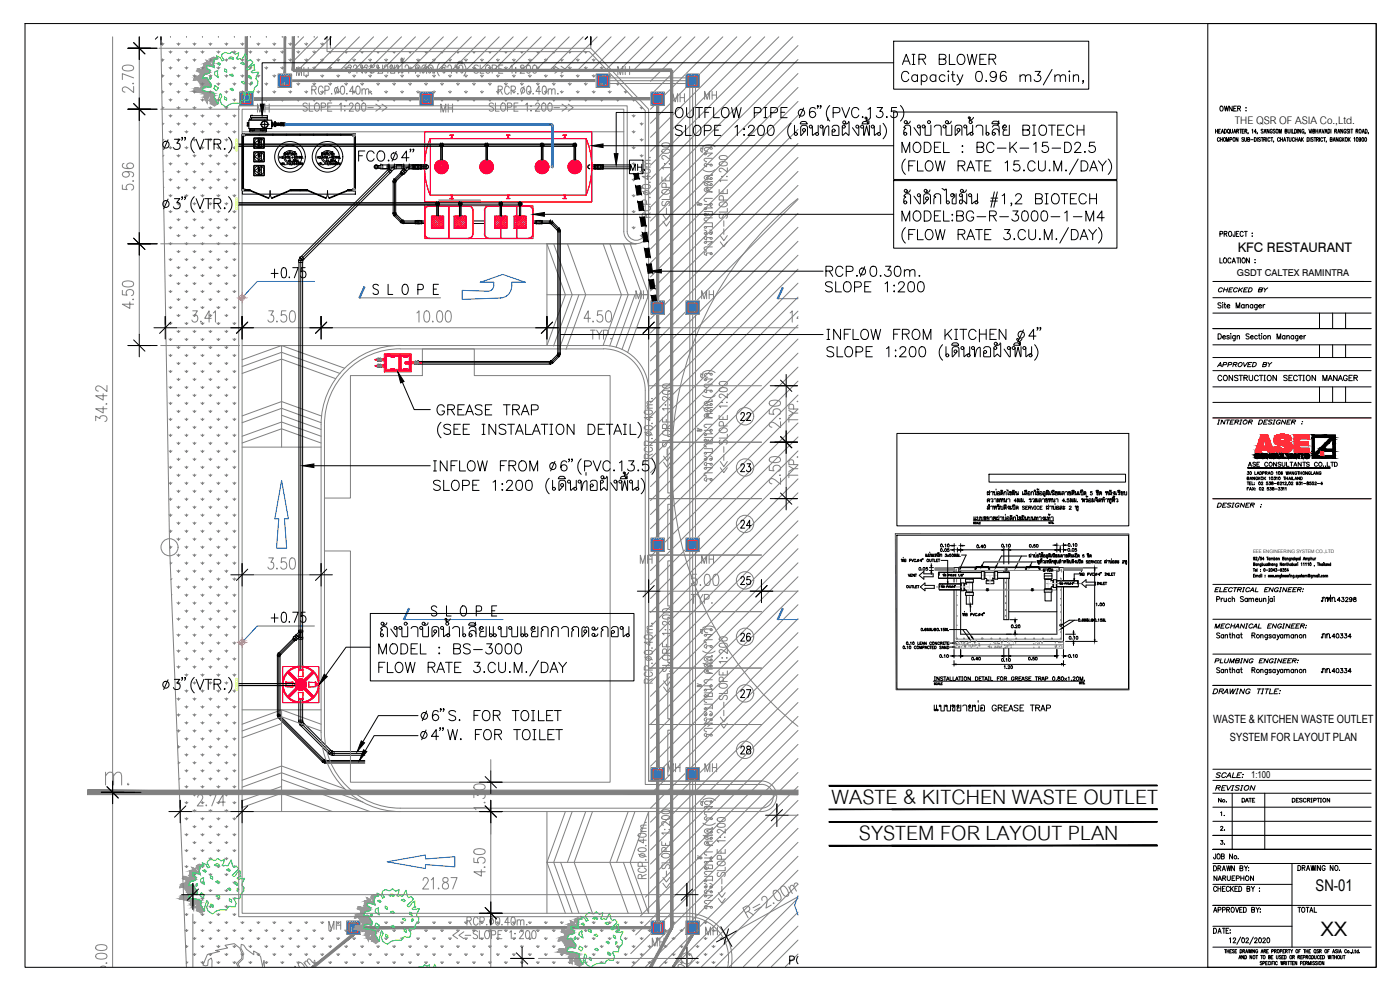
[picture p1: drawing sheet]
<svg xmlns="http://www.w3.org/2000/svg" width="420mm" height="297mm" viewBox="0 0 420 297" stroke-linecap="round" stroke-linejoin="round" font-family="sans-serif">
<defs><g id="words">
<text font-size="12.5" x="396.3" y="281">xx</text>
<g font-size="9.1">
<text x="249.6" y="241.3">WASTE &amp; KITCHEN WASTE OUTLET</text>
<text x="257.8" y="252.1">SYSTEM FOR LAYOUT PLAN</text>
</g>
<text font-size="7.1" x="247.3" y="103">INFLOW FROM KITCHEN %%C4&quot;</text>
<g font-size="6.6">
<text x="269.9" y="46.9">MODEL : BC-K-15-D2.5</text>
<text x="269.9" y="67.7">MODEL:BG-R-3000-1-M4</text>
<text x="80.4" y="84.7">+0.75</text>
<text x="111.1" y="89.6">S L O P E</text>
<text x="246.9" y="88.9">SLOPE 1:200</text>
<text x="80.4" y="188">+0.75</text>
<text x="112.9" y="197.6">MODEL : BS-3000</text>
</g>
<g font-size="6.2">
<text x="269.9" y="20.5">AIR BLOWER</text>
<text x="130.2" y="125.6">GREASE TRAP</text>
<text x="128.4" y="185.9">S L O P E</text>
</g>
<g font-size="5.7" fill="#808080">
<text x="88.2" y="24">MH</text>
<text x="184.5" y="23.6">MH</text>
<text x="131.6" y="34.9">MH</text>
<text x="201.1" y="31.7">MH</text>
<text x="209.5" y="91">MH</text>
<text x="221.5" y="127.4">22</text>
<text x="240.6" y="128.1" transform="rotate(-90 240.6 128.1)">TYP.</text>
<text x="221.5" y="142.9">23</text>
<text x="240.6" y="144.6" transform="rotate(-90 240.6 144.6)">TYP.</text>
<text x="221.5" y="159.8">24</text>
<text x="191.2" y="170.4">MH</text>
<text x="209.5" y="170.4">MH</text>
<text x="221.5" y="176.7">25</text>
<text x="221.5" y="193.7">26</text>
<text x="221.5" y="210.6">27</text>
<text x="221.5" y="227.5">28</text>
<text x="199.7" y="232.8">MH</text>
<text x="210.6" y="232.8">MH</text>
<text x="97.7" y="280.1">MH</text>
<text x="211" y="281.9">MH</text>
<text x="194.7" y="285">MH</text>
</g>
<g font-size="5.7">
<text x="76.6" y="34.9">MH</text>
<text x="210.6" y="31">MH</text>
<text x="189.8" y="91">MH</text>
</g>
<text font-size="5.3" fill="#808080" x="202.1" y="69.1" transform="rotate(-90 202.1 69.1)">&lt;&lt;-SLOPE 1:200</text>
<text font-size="4.9" x="188.4" y="52.2">MH.</text>
<g font-size="4.8">
<text x="370.6" y="37.3">THE QSR OF ASIA Co.,Ltd.</text>
<text x="394.8" y="267.4">SN-01</text>
</g>
<g font-size="4.4">
<text x="364.8" y="88.9">CHECKED BY</text>
<text x="364.1" y="238.5">REVISION</text>
<text x="364.1" y="234.6">SCALE:</text>
</g>
<g font-size="4">
<text x="371.5" y="75.6">KFC RESTAURANT</text>
<text x="364.4" y="111.1">APPROVED BY</text>
<text x="364.4" y="128.4">INTERIOR DESIGNER :</text>
<text x="363.7" y="200">PLUMBING ENGINEER:</text>
<text x="365.5" y="245.9">1.</text>
<text x="368.7" y="250.5" transform="rotate(-90 368.7 250.5)">2.</text>
<text x="368.7" y="254.7" transform="rotate(-90 368.7 254.7)">3.</text>
</g>
<g font-size="3.4">
<text x="364.1" y="216.8">WASTE &amp; KITCHEN WASTE OUTLET</text>
<text x="369.1" y="222.2">SYSTEM FOR LAYOUT PLAN</text>
</g>
<g font-size="2.8">
<text x="371.2" y="82.8">GSDT CALTEX RAMINTRA</text>
<text x="375.5" y="233.5">1:100</text>
</g>
<text font-size="2.2" x="376.1" y="165.9">EEE ENGINEERING SYSTEM CO.,LTD</text>
</g></defs>
<!-- layer: PIPE -->
<g fill="none" stroke="#000" stroke-width=".3">
<path d="M71 43.9h61M71 43.3h61M113.5 49.7h.2v.8h-.2M116.3 51.1l-25.9 25.8M116.7 51.4l-25.8 25.9M117.1 51.9l-25.9 25.8M126.5 50.1h.1M128 49.5a.57 .57 0 0 1 .6 .6 .57 .57 0 0 1-.6 .5M132.3 44v4M132.7 44v4M133 43.9h12.6M133 43.3h12.6"/>
<path d="M145.9 44v4M146.3 44v4M146.6 43.9h15.6M146.6 43.3h15.6M162.5 44v4M162.9 44v4M163.2 43.9h8.8M163.2 43.3h8.8M172.3 44v4M172.7 44v4M177 49.5a.57 .57 0 0 0-.6 .6 .57 .57 0 0 0 .6 .5M177.6 49.5l1.5 .1 .2-.2 .2 .1"/>
<path d="M177.6 50.6h1.3M177.6 50.1h.8M178.4 49.4h.5v1.3h-.5zM178.6 49.5v1.1M178.9 50.6l.3 .2 .3-.2M179.3 49.6v1M179.5 50.6l.2 .2 .2-.3 .2 .3 .5-.2M179.5 50.6l.1 .1M179.6 49.4l-.1 .1M179.7 49.6v1M180.2 49.6v1M180.6 49.4h.5v1.3h-.5z"/>
<path d="M180.6 50.6h8.3M180.8 49.5v1.1M181.1 50.1h.1M181.1 50.1h7.8M188.9 49.5l-8.5 .1-.3-.2-.2 .2-.2-.2-.2 .1M71 61.5h59.8M71 60.9h59.8M89.7 78.7v122M90.3 78.7v122.3M90.8 78.7v122M131.1 61.6v3.2M131.5 61.6v3.2"/>
<path d="M131.8 61.5h5.8M131.8 60.9h5.8M137.9 61.6v3.2M138.3 61.6v3.2M138.6 61.5h11.2M138.6 60.9h11.2M142 66.3h3.4M142 67.1h3.4M150.1 61.6v3.2M150.5 61.6v3.2M150.8 61.5h4.8M150.8 60.9h4.8"/>
<path d="M155.9 61.6v3.2M156.3 61.6v3.2M87.8 191.8l-4.1 4M88.1 192.1l-4.1 4M88.3 192.4l-4 4M71 205.7h17.5M71 205.1h17.5M89.7 209.9v6.2M90.3 209.9v6.2M90.4 217.9l8 7.9M90.8 209.9v6.2M90.9 217.5l7.9 8"/>
<path d="M91.2 217.1l8 7.9M100.3 226.6h9.2M100.3 225.5h9.2M100.3 226.1h9.2"/>
<circle cx="112.9" cy="50.1" r=".53"/>
<circle cx="112.9" cy="50.1" r=".61"/>
<circle cx="112.9" cy="50.1" r=".4"/>
</g>
<!-- layer: 0 -->
<g fill="none" stroke="#000" stroke-width=".3">
<path d="M268.2 18.8h-189.5v12.4M165.1 37.1v.4M202 33.7h-17.1v12.4M72.7 40.2v17v-17M72.7 40.3h34v18h-34zM72.7 48.7h.4v.2h-.4M72.7 40.9h.4v15.7h-.4zM72.7 40.9v15.7M73.4 56.9h1.2v.3h-1.2zM74.6 56.9h.4v.3h-.4zM77.7 40.3v.3M77.9 40.3v.3"/>
<path d="M81.8 40.3v.3M82 40.3v.3M85.9 40.3v.3M86 40.3v.3M87.1 56.9h.3v.3h-.3zM87.4 56.9h4.6v.3h-4.6zM90 57.2v-.3h.1v.3M90 40.3v.3M90.1 40.3v.3M92 56.9h.3v.3h-.3zM94 40.3v.3M94.2 40.3v.3"/>
<path d="M98.1 40.3v.3M98.3 40.3v.3M102.2 40.3v.3M102.3 40.3v.3M104.4 56.9h.3v.3h-.3zM104.7 56.9h1.3v.3h-1.3zM106 56.6h.7v.6h-.7zM106 40.3h.7v.6h-.7zM106.7 40.9v15.7M113.7 49.7h.4v.8h-.4zM114.1 49.7l.2-.2v1.1l-.2-.1M114.3 49.5h.1"/>
<path d="M114.3 50.6h.1M114.3 49.4h.6v1.3h-.6M116.2 50.1h2.7M116.6 50.7l-.3 .3 .9 .9 .3-.4M116.7 50.6l.8 .8M116.7 50.6l-.1 .1M116.7 50.6h.1M116.7 49.5v1.1v-1.1M116.7 49.5h.1M116.7 50.6v.1M116.7 49.4h-.5v1.3h.4M116.7 50.7l1.4-.6 .2 .5-.8 .8"/>
<path d="M116.7 50.7l.8 .8M116.7 49.5h1.6v1.1M117.5 51.5h.1M118 54.5h.1M118 54.5v.3h.8v-.3M118 54.4h.8M118.1 50.1l-1.4 1.3M118.2 53.9l-.2 .5M118.2 53.8h.1M118.2 53.8l.3-.2 .6 .6-.3 .2M118.2 53.8l.6 .6M118.3 50.6h.1"/>
<path d="M118.4 49.5h.1M118.4 50.6h.1M118.4 49.4h.5v1.3h-.5M118.4 49.5v1.2M118.4 54.5v.3M118.5 54.1l-.2 .4M118.8 54.5h.1M118.8 53.9l-.3 .2M120.1 52l.2-.3 .6 .6-.2 .3zM120.4 51.5l.8 .8M120.4 51.5l-.1 .2M120.6 50.1h2.8"/>
<path d="M120.7 51l.9 .9-.4 .4-.8-.9zM121.1 50.7l-.4 .3 .9 .9 .4-.4M121.2 50.6l.8 .8M121.2 49.5h.1M121.2 49.4h-.6v1.3h.5M121.2 52.2l-.3 .1M121.2 50.7l.8 .8M121.2 50.6h.1M121.2 49.5v1.1M121.2 50.6l-.1 .1M121.2 50.6v.1M121.2 50.7l1.4-.6 .2 .5-.8 .8"/>
<path d="M122 51.5h.1M122.6 50.1l-2.2 2.2M122.8 50.6h.1M122.8 50.6v-1.1v1.2M122.8 49.5h.1M122.8 49.4h.6v1.3h-.6M122.8 49.5h-1.6v1.1M132 43.6h1M132.3 43.9h.4zM132.3 43.9v-.7v.7M132.3 43.2h.1M132.3 43.9h.1"/>
<path d="M132.3 43.9v.1h.5v-.1M132.3 43.2h-.3v.7h.3M132.3 43.3h.4M132.3 43.8h.4M132.5 43.6v.4M132.7 43.9h.1M132.7 43.2v.7v-.7M132.7 43.2h.1M132.7 43.2h.3v.7h-.2M145.6 43.6h1M145.9 43.9h.4h-.4M145.9 43.9h.1"/>
<path d="M145.9 43.9v-.7v.8h.4v-.1M145.9 43.2h.1M145.9 43.2h-.3v.7h.3M145.9 43.3h.4M145.9 43.8h.4M146.1 43.6v.4M146.3 43.9h.1M146.3 43.2v.7M146.3 43.2h.1M146.3 43.2h.3v.7h-.3M162.2 43.6h1M162.4 43.9h.1"/>
<path d="M162.4 43.9v.1h.5v-.1M162.4 43.2h.1M162.4 43.2h-.2v.7h.2M162.4 43.2v.7M162.5 43.9h.4zM162.5 43.9h.1M162.5 43.8h.4M162.5 43.3h.4M162.5 43.2v.7M162.7 43.6v.4M162.9 43.9v-.7v.7M162.9 43.2h.1"/>
<path d="M162.9 43.9h.1M162.9 43.2h.3v.7h-.3M172 43.6h1M172.3 43.9h.4zM172.3 43.9h.1M172.3 43.9v-.7v.8h.4v-.1M172.3 43.2h.1M172.3 43.8h.4M172.3 43.2h-.3v.7h.3M172.3 43.3h.4M172.5 43.6v.4M172.7 43.9v-.7v.7"/>
<path d="M172.7 43.2h.1M172.7 43.9h.1M172.7 43.2h.3v.7h-.3M181 43.7h87.2M90 77.3l.4-.4 .9 .8-.4 .4M118 64.1h.8h-.8M118 64.1h.1M118 64.1v-.3h.8v.3M118 64.1l.2 .6M118.2 64.7h.1M118.2 64.7l.6-.6 .3 .2-.6 .6zM118.3 64.1l.5 .5"/>
<path d="M118.4 63.8v.3M118.8 64.1h.1M120.3 66.8l.6-.5-.5 .5M120.3 66.8h.1M120.3 66.8l.6 .2M120.4 66.3l.2 .2M120.6 66.5l.3 .1M120.9 66.3h.1M120.9 66.3l-.2-.3-.6 .6 .2 .2M120.9 66.3l.1 .8M121 67.1h.1M121 66.3h.3v.8h-.3"/>
<path d="M121 66.7h.3M130.8 61.2h1M131.1 61.5h.4zM131.1 61.5v-.7v.7M131.1 60.8h.1M131.1 61.5h.1M131.1 61.5v.1h.5v-.1M131.1 60.8h-.3v.7h.3M131.1 60.9l.7-.1v.7h-.2M131.2 61.4h.3M131.3 61.2v.4M131.5 61.5h.1"/>
<path d="M131.5 60.8v.7v-.7M131.5 60.8h.1M137.6 61.2h1M137.9 61.5h.4zM137.9 61.5v-.7v.7M137.9 60.8h.1M137.9 61.5h.1M137.9 61.5v.1h.5v-.1M137.9 60.8h-.3v.7h.3M137.9 60.9l.7-.1v.7h-.2M137.9 61.4h.4M138.1 61.2v.4"/>
<path d="M138.3 61.5h.1M138.3 60.8v.7M138.4 61.5h.1M138.4 60.8h.1M149.8 61.2h1M150.1 61.5h.4h-.4M150.1 60.8h.1M150.1 61.5h.1M150.1 61.5v.1h.5v-.1M150.1 60.8h-.3v.7h.3M150.1 60.8v.7M150.1 61.4h.4"/>
<path d="M150.1 61.5v-.6l.7-.1v.7h-.3M150.3 61.2v.4M150.5 60.8v.7M150.6 61.5h.1M150.6 60.8h.1M150.6 60.8v.7M155.6 61.2h1M155.8 60.8h.1M155.8 61.5h.1M155.8 61.5v.1h.5v-.8v.7M155.8 60.8h-.2v.7h.2M155.8 60.8v.7"/>
<path d="M155.9 61.5h.4zM155.9 61.4h.4M155.9 61.5v-.6l.7-.1v.7h-.3M156.1 61.2v.4M156.3 61.5h.1M156.3 60.8h.1M163.4 64.3h104.8M164.9 66.7l.6 .1M165.2 67.1v-.8v.8M165.2 66.3h.1M165.2 66.3h-.3v.8h.3M165.2 66.3l.6 .2"/>
<path d="M165.2 67.1h.1M165.5 66.8l.2 .3M165.8 66.5l-.6 .6 .6-.6M165.8 66.5h.1M165.8 66.5l.3 .3-.6 .6-.3-.3M167.4 69.3v.3h.8v-.3h-.8h.8M167.4 69.3h.1M167.4 68.7l.3 .2M167.6 68.9l.2 .7M167.9 68.6l.2 .6M167.9 68.7h.1M168 68.6l-.6 .6 .6-.5"/>
<path d="M168 68.6l-.3-.2-.6 .6 .3 .2M168.2 69.3h.1M198.5 81.4h48.5M120.7 114.7l3.6 8.2h4.8M165.2 108.5v.8v-.8M165.2 109.3h.1M165.2 108.5h-.3v.8h.3M165.2 108.5h.1M165.5 108.2l.6 .6-.3 .2-.6-.6zM165.7 108.5l-.3 .3h-.5M165.8 109l-.6 .2M165.8 109h.1"/>
<path d="M167.4 106.3l.6 .6-.6-.6M167.4 106.3h.1M167.4 105.9h.8v.4h-.8zM167.4 106.3l-.3 .3 .6 .5 .3-.2M167.4 106.3h.8M167.7 106.6l-.3 .2M167.8 105.9l-.2 .7M167.9 106.9h.1M168.1 106.3l-.2 .5M168.2 106.3h.1M168.2 100.4h78.8M94.2 139.7h34.9"/>
<path d="M269.2 130h69.6v27.8h-69.6zM296.8 142.3h41v2.4h-41zM269.2 160.6h69.5v46.2h-69.5zM278.9 170.3h1.2M278.9 171.2h1.2M279.5 169.1v.6M279.5 171.7v.6M282.4 168.1h2v7M285.1 163.7h.6M285.1 165h.6M286.4 163.1v1M286.4 164.4v1.3"/>
<path d="M287.3 164.4v1.3M287.8 170.3h13.9M287.8 170.1h29.9M287.9 165h.3M288.3 163.1v1M288.3 164.4v1.3M288.3 165h29.3M288.4 175.1v1.9M288.9 163.7h.6M293.2 170.1h3.5v.6l.4 .1h-.5v-.7h-3.4M296.4 170.1h-3.5v.6l-.4 .1h.5v-.7h3.4M301.3 164.4v4.8"/>
<path d="M302.4 170.3h15.3M302.7 164.4v4.8M308.3 170.1h3.6v.6l.4 .1h-.5v-.7h-3.4M311.6 170.1h-3.6v.6l-.3 .1h.4v-.7h3.4M313.4 172.8v-.8h2.3v.8M316 163.6h.6M317 174.2v2.8M317.2 163v1.3M317.2 164.4v1.3M318.2 163.8v1.9M319.2 163v1.3M319.2 164.4v1.3"/>
<path d="M319.8 165h.6M319.8 163.6h.6M323.8 172.2h-1.4v2M325.1 170.4h4.2M328.5 170.4v22M83.2 196.7h.1M83.2 196.7v.3h.8v-.3M83.5 196.1l-.3 .5M83.5 196.1h.1M83.5 196l.2-.2 .6 .6-.2 .2zM83.5 196.1l.5 .5M83.8 196.3l-.1 .7"/>
<path d="M84 196.7h-.8h.8M84 196.6h.1M84 196.1l-.2 .2M88 191.6l.6 .6-.2 .2-.6-.6zM88 191.3l.4-.5 .9 .9-.4 .4M88.1 191.3h.1M88.1 191.3l-.1 .3M88.8 192.1l-.2 .1M88.9 192.1l-.9-.8 .9 .8M88.9 192.1h.1M89.6 191.3l-.8-.8-.4 .3 .9 .9 .3-.4M89.7 191.2l.6-1.3-.6-.2-.8 .8 .8 .8"/>
<path d="M89.7 191.3h.1M89.7 191.3h-.1M89.7 191.2v.1M90.3 189.1v2.7M90.3 189.9l-2.2 2.2M90.8 189.7v1.6M90.8 191.3h-1.1h1.2v.5h-1.3v-.5M90.8 191.3h.1M111.1 194.2h-7.2l-6.1 8.4M285.1 196.8h.6M286.2 196.8h16.5M286.3 194.9v2.5"/>
<path d="M286.3 198.2v1.7M286.3 199.3h32.9M288.3 194.9v2.5M301.3 194.6v2.9M302.7 194.6v2.9M302.7 183.6h14.5M303.1 185.9h2.2M303.5 196.8h13.1M304.1 190.3h1.2M304.6 185.9v1.1M304.6 189.1v.6M317.2 194.9v2.5"/>
<path d="M318.9 187.3l-.5 .3M319.2 194.9v2.5M319.2 198.2v1.7M319.8 196.8h.6M319.8 190.3h3M319.8 192.4h9.5M322.2 189.2v1.1M322.2 193v.7M83.2 214.8h.1M83.2 214.8v-.4h.8v.4M83.2 214.7l.3 .6M83.5 215.3h.1"/>
<path d="M83.7 214.4l.1 .6M83.8 215.1l.2 .2M84 214.8h-.8h.8l-.5 .5 .6-.5 .2 .2-.6 .6-.2-.3M84 214.8h.1M89.6 216.1h1.3v.5h-1.3zM89.7 216.6h.1M89.7 216.6l.4 .8M90.1 217.5h.1M90.3 216.1v.7l.6 .7M90.8 216.6l-1.1 .1M90.8 216.6h.1M90.9 216.7h.1"/>
<path d="M90.9 216.7l.4 .4-.9 .8-.4-.4M90.9 216.7l-.9 .8M125.4 214.7h-11.8l-4.7 7.9M96.8 228.7l.6-.6-.5 .6M96.8 228.7h.1M96.9 228.2l.2 .2M97.1 228.4l.7 .2M97.4 228.1h.1M97.4 228.1l-.2-.2-.6 .6 .2 .2M97.4 228.1v.8l-.5-.2M97.5 228.9h.1M97.5 228.1h.1"/>
<path d="M97.5 228.1h.3v.9h-.3zM98.8 226.3h.1M98.8 225.5l.7 .5 .8 .1M99.6 225.5h.1M99.6 225.4l-.4-.4-.8 .9 .4 .4M99.6 225.5l-.8 .8M99.7 225.5l-.1 1.1-.8-.4M99.7 225.5h.1M99.7 226.6h.1M99.7 225.5h.6v1.2h-.6zM125.4 220.7h-13.1l-2.7 4.6"/>
<circle cx="318.3" cy="187.6" r=".32"/>
</g>
<!-- layer: -SN-SAN -->
<g fill="none" stroke="#000" stroke-width=".3">
<path d="M268.2 12.4h58.5v14.4h-58.5zM268.2 33.6h67v20.2h-67zM114.9 50.6h1.3h-1.3M114.9 49.5h1.3M118 54.8v9M118.4 54.8v9M118.8 54.8v9M118.9 49.5h1.7h-1.7M118.9 50.6h1.7M118.9 50.1h1.7M120.1 52l-1.6 1.6M120.4 52.3l-1.6 1.6"/>
<path d="M120.7 52.5l-1.7 1.7M123.4 49.5l1.2 .1 .2-.2 .2 .1M123.4 50.6h.9M123.9 49.4h.4v1.3h-.4zM124.1 49.5v1.1M124.3 50.6l.8 .1M124.8 49.6v1M125 49.5h.1M125.1 50.6l.1 .2 .2-.3 .2 .3 .5-.2M125.1 49.4l-.1 .1M125.2 49.6v1M125.7 49.6v1"/>
<path d="M126.1 49.4h.4v1.3h-.4zM126.1 50.6h1.9M126.3 49.5v1.1M126.5 50.1h1.5M127.3 49.4v1.3M128 49.5l-2.1 .1-.3-.2-.2 .2-.2-.2-.1 .1M268.2 54.2h67v20.3h-67zM118.5 64.9l1.6 1.6M118.8 64.6l1.6 1.7M119 64.4l1.7 1.6M121.3 67.1h4.2M121.3 66.3h3.3"/>
<path d="M121.3 66.7h3.3M124.6 66.2h.3v.9h-.3zM124.8 66.3v.8M125.3 66.3v.8M125.5 66.3h1.1M125.5 66.2l-.9 .1M125.6 66.3v.8M126 66.3v.8M126.3 66.2h.3v.9h-.3zM126.5 66.3v.8M126.6 66.3h.8M126.6 66.7h.8"/>
<path d="M127.4 67.1h-1.9M160 67.1h1.9M160 66.3h.8M160 66.7h.8M160.8 66.3h1.1M160.8 66.2h.3v.9h-.3zM161 66.3v.8M161.5 66.3v.8M161.8 66.3v.8M161.9 66.2l.9 .1M161.9 67.1l.3 .1 .1-.1h2.6M161.9 67.1h.1"/>
<path d="M162.2 66.3v.8M162.5 66.2h.3v.9h-.3zM162.6 66.3v.8M162.8 66.3h2.1M162.8 66.7h2.1M165.5 67.3l1.6 1.7M165.7 67.1l1.7 1.6M166 66.8l1.7 1.6M167.4 69.6v36.3M167.8 69.6v36.3M168.2 69.6v36.3M125.6 108.5h39.3"/>
<path d="M125.6 108.8h39.3M125.6 109.3h39.3M167.1 106.6l-1.6 1.6M167.4 106.8l-1.7 1.7M167.7 107.1l-1.7 1.7M83.2 197v17.4M83.7 197v17.4M84 197v17.4M111.1 184.1h79.2v20.2h-79.2zM83.7 214.4h.1M83.7 215.6l12.9 12.8M84 215.3l12.9 12.9"/>
<path d="M84.3 215.1l12.9 12.8M97.8 228.9h11.7M97.8 228.2h11.7M97.8 228.6h11.7"/>
</g>
<!-- layer: Pavement -->
<g fill="none" stroke="#808080" stroke-width=".3">
<path d="M33.8 11v223.4M36.9 19.9a3.2 3.2 0 0 1 3 0l.2 .6a1.64 1.64 0 0 1-1.9 .8l-1.3-.4-.2-.4zM41.8 11v.1M41.8 17.9v11.5M47.7 14.5h51.5M91.1 11l-3.1 3.1M95.3 11l-7.3 7.4M98.1 11v4.5h78.8l16.7 17.7v36.2M99.5 11l-10.1 10.1M103.7 11l-10 10.1M107.9 11l-10.1 10.1M112.1 11l-10.1 10.1"/>
<path d="M116.3 11l-10.1 10.1M120.5 11l-10.1 10.1M124.7 11l-10.1 10.1M128.9 11l-10.1 10.1M133.1 11l-10.1 10.1M137.3 11l-10.1 10.1M141.4 11l-10 10.1M145.6 11l-10 10.1M149.8 11l-10 10.1M154 11l-10.1 10.1M158.2 11l-10.1 10.1M162.4 11l-10.1 10.1"/>
<path d="M166.6 11l-10 10.1M170.8 11l-10 10.1M175 11l-10.1 10.1M179.2 11l-10.1 10.1M183.4 11l-10.1 10.1M187.6 11l-10.1 10.1M191.8 11l-10.1 10.1M196 11l-10.1 10.1M200.2 11l-10.1 10.1M204.4 11l-10.1 10.1M208.5 11l-13.3 13.4M212.7 11l-17.5 17.6"/>
<path d="M216.9 11l-21.7 21.8M221.1 11l-25.9 26M225.3 11l-30.1 30.2M229.5 11l-34.3 34.4M233.7 11l-38.5 38.6M237.9 11l-42.7 42.8M239.5 13.7l-44.3 44.3M239.5 17.9l-44.3 44.2M39.9 24.9l.2 .2h-.3M40.1 26v1.8l-1.6-1.3a.97 .97 0 0 0-1.2-.4 .97 .97 0 0 0-.6 1l.8 .5M40.1 23.4l-3.4-1.3v1.8M41.8 36.2v33.6"/>
<path d="M48.2 32.8h23.7M239.5 22.1l-44.3 44.2M239.5 26.2l-44.3 44.3M239.5 30.4l-44.3 44.3M239.5 34.6l-44.3 44.3M239.5 38.8l-44.3 44.3M36.7 55.5v1.3l1.5 .1a1.04 1.04 0 0 1 .1-1.4 1.04 1.04 0 0 1 1.4 0 1.04 1.04 0 0 1 .1 1.4l-.3 .1M37.2 49a.72 .72 0 0 0-.3 1.2 3.2 3.2 0 0 0 3 0 .96 .96 0 0 0-.9-1.3 .96 .96 0 0 0-.8 1.3l.8 .4M37.9 51.5a.85 .85 0 0 1 .8 .4 .85 .85 0 0 1 0 .9 1.01 1.01 0 0 1-1.3 .3 1.01 1.01 0 0 1-.5-1.2 2.89 2.89 0 0 1 3 0l.2 .6-.5 .5M39.9 54.2l.2 .1h-.3M239.5 59.6a101.7 101.7 0 0 0 0 158.3M239.5 43.1l-44.3 44.2"/>
<path d="M239.5 47.2l-44.3 44.3M239.5 51.4l-44.3 44.3M239.5 55.6l-44.3 44.3M239.5 59.8l-44.3 44.3M41.8 76.5v23.8M48.2 73.2h23.7M193.6 69.4a2.69 2.69 0 0 1-2.7 2.7 2.69 2.69 0 0 1-2.7-2.7v-37.6h-116.6v243.2h134.5M239.5 64l-44.3 44.3M239.5 68.2l-44.3 44.3M239.5 72.4l-44.3 44.3M239.5 76.6l-44.3 44.3M36.7 87.1v1.3l1.5 .2a1.05 1.05 0 0 1 .1-1.5 1.05 1.05 0 0 1 1.4 0 1.05 1.05 0 0 1 .1 1.5l-.3 .1"/>
<path d="M36.9 84.7a3.2 3.2 0 0 1 3 0l.2 .6a1.6 1.6 0 0 1-1.9 .8l-1.3-.4-.2-.4zM39 90.6v1.9l-2.3-1.2h3.4M39.9 89.7l.2 .1h-.3M53 98.3h16.3M57.8 93.3h1.4l-.7 1.2a1 1 0 0 1 .8 1.6 1 1 0 0 1-1.7-.1M60.3 96.3v.3l.1-.1M63.4 95.5h-2l1.4-2.2v3.3M64 93.9l.7-.6v3.3M76 98.3h17M80.7 93.3h1.4l-.8 1.2a1 1 0 0 1 .8 1.6 1 1 0 0 1-1.7-.1M83.1 96.3v.3l.1-.1M85.8 93.3h-1.3l-.1 1.4a1.11 1.11 0 0 1 1.8 .6 1.11 1.11 0 0 1-1.3 1.3l-.6-.6"/>
<path d="M87.2 93.4l.7-.1a1.6 1.6 0 0 1 .8 1.9l-.4 1.3-.7 .1a1.64 1.64 0 0 1-.8-1.9zM99.8 98.3h61M125.1 93.9l.6-.6v3.3M127.6 93.4l.6-.1a1.64 1.64 0 0 1 .8 1.9l-.4 1.3-.7 .1a1.64 1.64 0 0 1-.7-1.9zM129.9 96.3v.3l.1-.1M131.4 93.4l.7-.1a1.64 1.64 0 0 1 .8 1.9l-.4 1.3-.7 .1a1.64 1.64 0 0 1-.8-1.9zM134 93.4l.7-.1a1.64 1.64 0 0 1 .7 1.9l-.3 1.3-.7 .1a1.64 1.64 0 0 1-.8-1.9zM167.5 98.3h23.8M177.2 99.1h1.4M177.2 95.5h-1.9l1.2-2.2v3.3M177.9 99.1v2.7M178 96.3v.3l.1-.1"/>
<path d="M179 99.1l.8 1.2 .9-1.2M180.7 93.3h-1.3l-.1 1.4a1.04 1.04 0 0 1 1.4 .1 1.04 1.04 0 0 1 0 1.4 1.04 1.04 0 0 1-1.4 .1l-.2-.3M182.1 93.4l.7-.1a1.64 1.64 0 0 1 .7 1.9l-.4 1.3-.6 .1a1.6 1.6 0 0 1-.8-1.9zM198 98.3h41.5M237.1 93.9l.7-.6v3.3M239.5 95l-.3 .5h.3M239.5 80.8l-44.3 44.3M239.5 85l-44.3 44.2M239.5 89.2l-44.3 44.2M239.5 93.3l-44.3 44.3M239.5 97.5l-44.3 44.3M31 118.1v2l-2.3-1.4h3.4"/>
<path d="M32.1 115.7v1.8l-1.6-1.3a1.04 1.04 0 0 0-1.8 .1l.2 .8 .6 .2M48.2 103.7h23.7M105.2 112.7h21.6v-8h15.5v8h40.8v122h-77.9v-69.4h-7.8v-15.9h7.8zM179.8 100.3v1.5M181.1 100.5l1.2-.2 .3-.4-.3-.7-1.2-.1v2.7M183.4 101.5v.3l.1-.2M200.4 117.4h1v13.6h-1zM228.5 115.7h-33.8v17h33.8h-33.8v16.9h33.8h-33.8v16.9h33.8h-33.8v17h33.8h-33.8v16.9h33.8h-33.8v17h33.8h-33.8v17h33.8M235.9 119.1v10.2M239.5 101.7l-44.3 44.3M239.5 106l-44.3 44.2M239.5 110.2l-44.3 44.2"/>
<path d="M239.5 114.3l-44.3 44.3M239.5 118.5l-44.3 44.3M28.7 126.2v-1.4l1.3 .8a1 1 0 0 1 1.5-.9 1 1 0 0 1 0 1.8M31 122v1.9l-2.3-1.3h3.4M31.9 121.1l.2 .1h-.3M200.4 134.4h1v13.5h-1zM230.9 122.9v1.3l1.4 .1a1.04 1.04 0 0 1 .1-1.4 1.04 1.04 0 0 1 1.4 0 1.04 1.04 0 0 1 .1 1.4l-.3 .2M230.9 139.9v1.2l1.4 .2a1.04 1.04 0 0 1 .1-1.5 1.04 1.04 0 0 1 1.4 0 1.04 1.04 0 0 1 .1 1.5l-.3 .1M231 120.4a3.2 3.2 0 0 1 3.1 0l.1 .7a1.64 1.64 0 0 1-1.9 .8l-1.3-.4-.1-.4zM231 137.4a2.89 2.89 0 0 1 3.1 0l.1 .6a1.64 1.64 0 0 1-1.9 .8l-1.3-.4-.1-.4zM234.1 125.5l.1 .1h-.3M234.2 126.5v1.8l-1.6-1.3a1.06 1.06 0 0 0-1.7 .2l.1 .7 .7 .3"/>
<path d="M235.9 136.1v10.1M239.5 122.7l-44.3 44.3M239.5 126.9l-44.3 44.3M239.5 131.1l-44.3 44.3M239.5 135.3l-44.3 44.3M239.5 139.5l-44.3 44.3M200.4 151.3h1v13.6l-1-.1zM234.1 142.5l.1 .1h-.3M234.2 143.5v1.8l-1.6-1.3a1.06 1.06 0 0 0-1.7 .1 .87 .87 0 0 0 .6 1.1h.2M239.5 143.7l-44.3 44.3M239.5 147.9l-44.3 44.3M239.5 152.1l-44.3 44.2"/>
<path d="M239.5 156.3l-44.3 44.2M76 172.5h17M80.7 167.4h1.4l-.8 1.3a.99 .99 0 0 1 .8 1.5 .99 .99 0 0 1-1.7-.1M83.1 170.4v.4l.1-.2M85.8 167.4h-1.3l-.1 1.4a1.04 1.04 0 0 1 1.4 .1 1.04 1.04 0 0 1 0 1.4 1.04 1.04 0 0 1-1.4 .1l-.1-.3M87.2 167.6l.7-.2a1.6 1.6 0 0 1 .8 1.9l-.4 1.3-.7 .2a1.64 1.64 0 0 1-.8-2zM198 177.4h27.1M200.4 168.3h1v13.5h-1zM207.4 178.4h1.5M208.2 178.4v2.7M209 172.3h-1.3l-.1 1.5a1.08 1.08 0 0 1 1.7 .5 1.08 1.08 0 0 1-1.2 1.4l-.4-.1-.2-.6M209.3 178.4l.9 1.3 .8-1.3"/>
<path d="M210.2 179.7v1.4M210.2 175.4l-.1 .2h.2M211.4 179.8h.9a.75 .75 0 0 0 .5-.7 .75 .75 0 0 0-.5-.7h-.9v2.7M211.7 172.5l.7-.2a2 2 0 0 1 .6 2.7l-.2 .6-.7 .1a1.62 1.62 0 0 1-.8-1.9zM214.3 172.5l.6-.2a2 2 0 0 1 .7 2.7l-.2 .6-.7 .1a1.62 1.62 0 0 1-.8-1.9zM231.9 177.4h7.6M239.5 160.4l-44.3 44.3M239.5 164.6l-44.3 44.3M239.5 168.9l-44.3 44.2M239.5 173.1l-44.3 44.2M239.5 177.2l-44.3 44.3M200.4 185.2h1v13.6h-1z"/>
<path d="M213.7 180.8l-.2 .1h.3M239.5 181.4l-44.3 44.3M239.5 185.6l-44.3 44.3M239.5 189.8l-44.3 44.3M239.5 194l-44.3 44.3M239.5 198.2l-44.3 44.3M200.4 202.1h1v13.6h-1zM200.4 219.1h1v13.6h-1zM239.5 202.4l-44.3 44.3M239.5 206.6l-44.3 44.3M239.5 210.8l-44.3 44.3M239.5 215l-44.3 44.2"/>
<path d="M239.5 219.2l-44.4 44.3M59.3 239.2l.5-.8h.5l.4 .4a1.22 1.22 0 0 1-.2 1.4l-1.3 1.6h1.8M63 238.4h1.9l-1.3 3.4M142.2 239.4v-1.5l1.3 .8a1 1 0 0 1 1.5-.8 1 1 0 0 1-.1 1.7M142.3 235.6a2.98 2.98 0 0 1 3.1 0l.2 .7a2.06 2.06 0 0 1-2.8 .6l-.5-.3zM147.3 227.9v3.4M239.5 223.4l-45.8 45.8M239.5 227.6l-47.3 47.2M239.5 231.8l-48.7 48.7M239.5 236l-50.2 50.1M33.8 241.1v49M57.5 243.5h11.8"/>
<path d="M61.9 241.5v.3l.1-.2M67.6 240.7h-2l1.3-2.3v3.4M142.2 257.5v1.2l1.5 .2a1.1 1.1 0 0 1 .5-1.8 1.1 1.1 0 0 1 1.4 1.3l-.2 .3-.5 .3M142.3 255a3.3 3.3 0 0 1 3.1 0l.2 .7a2.06 2.06 0 0 1-2.8 .6l-.5-.3zM145.4 240.7l.2 .1h-.3M145.6 242.3h-3.4l.6 .7M147.3 246.9v23.7M236.5 244.6h3M239.5 240.2l-49.9 49.9M239.5 244.3l-45.7 45.8M239.5 248.5l-41.5 41.6M239.5 252.7l-37.3 37.4"/>
<path d="M239.5 256.9l-33.2 33.2M57.9 274.2v15.9M61.3 268.4h141.4M127 264.2l.1-.5 .4-.4a.96 .96 0 0 1 1 .6 .96 .96 0 0 1-.4 1.2l-1.3 1.6h1.9M129.4 264l.7-.7v3.4M131.6 266.4v.3l.2-.1M133 263.5a.77 .77 0 0 0 .3 1.1 1.07 1.07 0 0 1 1.3 1 1.07 1.07 0 0 1-1.2 1.1 1.12 1.12 0 0 1-.6-1.3 1.12 1.12 0 0 1 1.3-.8 .7 .7 0 0 0 .4-.7 .7 .7 0 0 0-.5-.6zM135.4 263.3h1.8l-1.3 3.4M144.5 260.9v2l-2.3-1.3h3.4M145.4 260.1l.2 .1h-.3M147.3 277.4v12.7M206.1 275a12.6 12.6 0 0 1 12.3 15"/>
<path d="M206.1 272.3v17.8M223.7 273.9l1-.6a.83 .83 0 0 0 .2-1 .83 .83 0 0 0-.9-.4l-1.1 .6 1.7 2.9M224.5 273.4l1.7 1.1M228 271.3l-2 1.1M228.5 272.1l-2 1.1M228.7 270.1l.1-.9 .4-.3 .6 .1a1.22 1.22 0 0 1 .4 1.4l-.3 2.1 1.6-.9M232.1 270.8l.2 .3v-.2M232.3 267.3l.2-.2a2 2 0 0 1 1.9 2.1v.5l-.5 .5a1.62 1.62 0 0 1-1.6-1.3l-.3-.8v-.5zM234.5 266l.3-.1a2 2 0 0 1 1.9 2.1v.5l-.5 .4a1.62 1.62 0 0 1-1.6-1.3l-.3-.7v-.6zM236.7 266.1l1.1 2M237 266.7l.3-.9 .6-.2 1.1 1.8M238.2 266l.3-.9 .7-.2 .3 .4-24.8 24.8"/>
<path d="M239.5 261.1l-29 29M239.5 269.5l-20.6 20.6M239.5 273.7l-16.4 16.4M239.5 277.9l-12.2 12.2M239.5 269.1l-18.5 10.3M28.9 286.4a3.2 3.2 0 0 1 3 0l.2 .6a1.64 1.64 0 0 1-1.9 .8l-1.3-.4-.2-.4zM28.9 283.8a3.2 3.2 0 0 1 3 0l.2 .6a1.64 1.64 0 0 1-1.9 .8l-1.3-.4-.2-.4zM30.2 290.1l.6-.2 .9 .2M31.9 288.8l.2 .2h-.3M161.6 287.6h47.9M239.5 282.1l-8 8M239.5 286.3l-3.8 3.8"/>
<circle cx="50.9" cy="164.2" r="2.56"/>
<circle cx="206.1" cy="287.5" r="1.67"/>
</g>
<!-- layer: SAN -->
<g fill="#808080" stroke="#808080" stroke-width=".3">
<path d="M93.6 290.1l12.7-9.5-11.6 9.5zM93.6 290.1l12.7-9.5-.5-.5z"/>
<path d="M208.1 280.5l-5.7 9.6h-.6zM207.7 280.2l-5.9 9.9 6.3-9.6z"/>
<path d="M85.2 11h.5l-.5 13.2zM85.7 11l-.5 13.2h.5z"/>
<path d="M85.5 24v.5l93.4-.5zM85.5 24.5l93.4-.5v.5z"/>
<path d="M73.6 11h.7l-.7 18.6zM74.3 11l-.7 18.6h.7z"/>
<path d="M73.9 29.3v.7l123.5-.7zM73.9 30l123.5-.7v.7z"/>
<path d="M197 29.6l.7 200.7v-200.7zM197 29.6l.7 200.7h-.7z"/>
<path d="M197 234.4l.8 41.9-.1-41.9zM197 234.4l.8 41.9h-.7z"/>
<path d="M108.1 278.7h87.3v-.7zM108.1 278h87.3l-87.3 .7z"/>
</g>
<g fill="none" stroke="#808080" stroke-width=".3">
<path d="M71.9 27.6h4.1v4.1h-4.1zM83.5 22.2h4v4h-4zM126 27.6h4.1v4.1h-4.1zM178.9 22.2h4.1v4h-4.1zM183 24.2h22.8M183 23.4h22.8M183 25.1h22.8M195.3 27.6h4.1v4.1h-4.1zM205.8 22.2h4.1v4h-4.1zM207 26.2v204.1M207.9 26.2v204.1M208.7 26.2v204.1"/>
<path d="M195.3 90.3h4.1v4h-4.1zM205.8 90.3h4.1v4h-4.1zM195.3 161.4h4.1v4.1h-4.1zM205.8 161.4h4.1v4.1h-4.1zM195.3 230.3h4.1v4.1h-4.1zM205.8 230.3h4.1v4.1h-4.1zM207 234.4v41.9M207.9 234.4v41.9M208.7 234.4v41.9M104 276.3h4.1v4.1h-4.1zM195.4 276.3h4v4.1h-4zM205.8 276.3h4.1v4.1h-4.1z"/>
</g>
<g fill="none" stroke="#fff" stroke-width=".3">
<path d="M71.9 27.6l4.1 4.1v-4.1M73 28l-.1 3.3M73.6 28v3.3M74.3 28v3.3M75 28l-.1 3.3M83.5 22.2v4l4-4M84.4 22.6l.1 3.3M85.1 22.6v3.3M85.8 22.6v3.3M126 27.6l4.1 4.1v-4.1M127 28v3.3M127.7 28v3.3"/>
<path d="M128.4 28v3.3M129 28v3.3M178.9 22.2v4l4.1-4M179.9 22.6v3.3M180.6 22.6v3.3M181.3 22.6l-.1 3.3M182 22.6l-.1 3.3M195.3 27.6l4.1 4.1M196.4 28v3.3M197.1 28l-.1 3.3M197.8 28l-.1 3.3M198.4 28v3.3"/>
<path d="M205.8 22.2v4l4.1-4M206.9 22.6v3.3M207.5 22.6v3.3M208.2 22.6v3.3M208.9 22.6v3.3M195.3 90.3l4.1 4v-4M196.4 90.6v3.3M197.1 90.6l-.1 3.3M197.8 90.6l-.1 3.3M198.4 90.6v3.3M205.8 90.3v4l4.1-4M206.9 90.6v3.3"/>
<path d="M207.5 90.6v3.3M208.2 90.6v3.3M208.9 90.6v3.3M195.3 161.4l4.1 4.1v-4.1M196.4 161.8v3.3M197.1 161.8l-.1 3.3M197.8 161.8l-.1 3.3M198.4 161.8v3.3M205.8 161.4v4.1l4.1-4.1M206.9 161.8v3.3M207.5 161.8v3.3M208.2 161.8v3.3"/>
<path d="M208.9 161.8v3.3M195.3 230.3l4.1 4.1M196.4 230.6v3.4M197.1 230.6l-.1 3.4M207.5 230.6v3.4M208.2 230.6v3.4M209.9 230.3l-4.1 4.1M104 276.3l4.1 4.1v-4.1M105.8 276.6l-.1 3.4M106.4 276.6v3.4M107.1 276.6v3.4M195.4 276.3l4 4.1v-4.1"/>
<path d="M196.4 276.6v3.4M197.1 276.6v3.4M197.8 276.6v3.4M198.5 276.6l-.1 3.4M205.8 276.3v4.1l4.1-4.1M206.9 276.6v3.4M207.5 276.6v3.4M208.2 276.6v3.4M208.9 276.6v3.4"/>
</g>
<g fill="#fff" stroke="#fff" stroke-width=".3">
<path d="M205.8 22.2h4.1l-4.1 4z"/>
<path d="M209.9 22.2v4h-4.1z"/>
<path d="M83.5 22.2h4l-4 4z"/>
<path d="M83.5 26.2l4-4v4z"/>
<path d="M205.8 90.3h4.1l-4.1 4z"/>
<path d="M205.8 94.3l4.1-4v4z"/>
<path d="M205.8 161.4h4.1l-4.1 4.1z"/>
<path d="M205.8 165.5l4.1-4.1v4.1z"/>
<path d="M205.8 230.3h4.1l-4.1 4.1z"/>
<path d="M209.9 230.3v4.1h-4.1z"/>
<path d="M71.9 27.6h4.1v4.1z"/>
<path d="M71.9 27.6l4.1 4.1h-4.1z"/>
<path d="M195.3 27.6h4.1v4.1z"/>
<path d="M195.3 27.6l4.1 4.1h-4.1z"/>
<path d="M195.3 90.3h4.1v4z"/>
<path d="M195.3 90.3l4.1 4h-4.1z"/>
<path d="M195.3 161.4h4.1v4.1z"/>
<path d="M195.3 161.4l4.1 4.1h-4.1z"/>
<path d="M195.3 230.3h4.1v4.1z"/>
<path d="M195.3 230.3l4.1 4.1h-4.1z"/>
<path d="M195.4 276.3h4v4.1z"/>
<path d="M195.4 276.3l4 4.1h-4z"/>
<path d="M178.9 22.2h4.1l-4.1 4z"/>
<path d="M178.9 26.2l4.1-4v4z"/>
<path d="M104 276.3h4.1v4.1z"/>
<path d="M104 276.3l4.1 4.1h-4.1z"/>
<path d="M126 27.6h4.1v4.1z"/>
<path d="M126 27.6l4.1 4.1h-4.1z"/>
<path d="M205.8 276.3h4.1l-4.1 4.1z"/>
<path d="M205.8 280.4l4.1-4.1v4.1z"/>
</g>
<g fill="none" stroke="#006edd" stroke-width=".3">
<path d="M72.2 27.9h3.4v3.4h-3.4zM72.3 28h3.3v3.3h-3.3zM72.3 30.9l3.3 .1zM72.3 31.1l3.3 .1zM72.3 30.6h3.3zM72.3 30.8h3.3zM72.3 30.3h3.3zM72.3 30.4l3.3 .1zM72.3 29.9l3.3 .1zM72.3 30.1h3.3zM72.3 29.6h3.3zM72.3 29.8h3.3z"/>
<path d="M72.3 29.3h3.3zM72.3 29.4l3.3 .1zM72.3 28.9l3.3 .1zM72.3 29.1h3.3zM72.3 28.6h3.3zM72.3 28.7l3.3 .1zM72.3 28.2l3.3 .1zM72.3 28.4h3.3zM72.3 28.1h3.3zM72.9 28l.1 3.3zM73.6 28v3.3zM74.3 28v3.3z"/>
<path d="M74.9 28l.1 3.3zM83.8 22.5h3.4v3.4h-3.4zM83.8 22.6h3.3v3.3h-3.3zM83.8 25.5l3.3 .1zM83.8 25.7h3.3zM83.8 25.2h3.3zM83.8 25.4h3.3zM83.8 24.8l3.3 .1zM83.8 25l3.3 .1zM83.8 24.5l3.3 .1zM83.8 24.7h3.3zM83.8 24.2h3.3z"/>
<path d="M83.8 24.3l3.3 .1zM83.8 23.8l3.3 .1zM83.8 24h3.3zM83.8 23.5h3.3zM83.8 23.7h3.3zM83.8 23.2h3.3zM83.8 23.3l3.3 .1zM83.8 22.8l3.3 .1zM83.8 23h3.3zM83.8 22.6l3.3 .1zM84.4 22.6l.1 3.3zM85.1 22.6v3.3z"/>
<path d="M85.8 22.6v3.3zM126.3 27.9h3.4v3.4h-3.4zM126.3 28h3.4v3.3h-3.4zM126.3 30.9l3.4 .1zM126.3 31.1l3.4 .1zM126.3 30.6h3.4zM126.3 30.8h3.4zM126.3 30.3h3.4zM126.3 30.4l3.4 .1zM126.3 29.9l3.4 .1zM126.3 30.1h3.4zM126.3 29.6h3.4z"/>
<path d="M126.3 29.8h3.4zM126.3 29.3h3.4zM126.3 29.4l3.4 .1zM126.3 28.9l3.4 .1zM126.3 29.1h3.4zM126.3 28.6h3.4zM126.3 28.7l3.4 .1zM126.3 28.2l3.4 .1zM126.3 28.4h3.4zM126.3 28.1h3.4zM127 31.3v-3.3v3.3M127.7 31.3v-3.3v3.3"/>
<path d="M128.4 31.3v-3.3v3.3M129 31.3v-3.3v3.3M179.3 22.5h3.3v3.4h-3.3zM179.3 22.6h3.3v3.3h-3.3zM179.3 25.5l3.3 .1zM179.3 25.7h3.3zM179.3 25.2h3.3zM179.3 25.4h3.3zM179.3 24.8l3.3 .1zM179.3 25l3.3 .1zM179.3 24.5l3.3 .1zM179.3 24.7h3.3z"/>
<path d="M179.3 24.2h3.3zM179.3 24.3l3.3 .1zM179.3 23.8l3.3 .1zM179.3 24h3.3zM179.3 23.5h3.3zM179.3 23.7h3.3zM179.3 23.2h3.3zM179.3 23.3l3.3 .1zM179.3 22.8l3.3 .1zM179.3 23h3.3zM179.3 22.6l3.3 .1zM179.9 22.6v3.3z"/>
<path d="M180.6 22.6v3.3zM181.2 22.6l.1 3.3zM181.9 22.6l.1 3.3zM195.7 27.9h3.4v3.4h-3.4zM195.7 28h3.3v3.3h-3.3zM195.7 30.9l3.3 .1zM195.7 31.1l3.3 .1zM195.7 30.6h3.3zM195.7 30.8h3.3zM195.7 30.3h3.3zM195.7 30.4l3.3 .1zM195.7 29.9l3.3 .1z"/>
<path d="M195.7 30.1h3.3zM195.7 29.6h3.3zM195.7 29.8h3.3zM195.7 29.3h3.3zM195.7 29.4l3.3 .1zM195.7 28.9l3.3 .1zM195.7 29.1h3.3zM195.7 28.6h3.3zM195.7 28.7l3.3 .1zM195.7 28.2l3.3 .1zM195.7 28.4h3.3zM195.7 28.1h3.3z"/>
<path d="M196.4 28v3.3zM197 28l.1 3.3zM197.7 28l.1 3.3zM198.4 28v3.3zM206.2 22.5h3.4v3.4h-3.4zM206.2 22.6h3.4v3.3h-3.4zM206.2 25.5l3.4 .1zM206.2 25.7h3.4zM206.2 25.2h3.4zM206.2 25.4h3.4zM206.2 24.8l3.4 .1zM206.2 25l3.4 .1z"/>
<path d="M206.2 24.5l3.4 .1zM206.2 24.7h3.4zM206.2 24.2h3.4zM206.2 24.3l3.4 .1zM206.2 23.8l3.4 .1zM206.2 24h3.4zM206.2 23.5h3.4zM206.2 23.7h3.4zM206.2 23.2h3.4zM206.2 23.3l3.4 .1zM206.2 22.8l3.4 .1zM206.2 23h3.4z"/>
<path d="M206.2 22.6l3.4 .1zM206.9 25.9v-3.3v3.3M207.5 25.9v-3.3v3.3M208.2 25.9v-3.3v3.3M208.9 25.9v-3.3v3.3M195.7 90.6h3.4v3.4h-3.4zM195.7 90.6h3.3v3.3h-3.3zM195.7 93.6h3.3zM195.7 93.8h3.3zM195.7 93.3h3.3zM195.7 93.4l3.3 .1zM195.7 92.9l3.3 .1z"/>
<path d="M195.7 93.1h3.3zM195.7 92.6h3.3zM195.7 92.8h3.3zM195.7 92.2l3.3 .1zM195.7 92.4l3.3 .1zM195.7 91.9h3.3zM195.7 92.1h3.3zM195.7 91.6h3.3zM195.7 91.7l3.3 .1zM195.7 91.2l3.3 .1zM195.7 91.4h3.3zM195.7 90.9h3.3z"/>
<path d="M195.7 91.1h3.3zM195.7 90.7l3.3 .1zM196.4 90.6v3.3zM197 90.6l.1 3.3zM197.7 90.6l.1 3.3zM198.4 90.6v3.3zM206.2 90.6h3.4v3.4h-3.4zM206.2 90.6h3.4v3.3h-3.4zM206.2 93.6h3.4zM206.2 93.8h3.4zM206.2 93.3h3.4zM206.2 93.4l3.4 .1z"/>
<path d="M206.2 92.9l3.4 .1zM206.2 93.1h3.4zM206.2 92.6h3.4zM206.2 92.8h3.4zM206.2 92.2l3.4 .1zM206.2 92.4l3.4 .1zM206.2 91.9h3.4zM206.2 92.1h3.4zM206.2 91.6h3.4zM206.2 91.7l3.4 .1zM206.2 91.2l3.4 .1zM206.2 91.4h3.4z"/>
<path d="M206.2 90.9h3.4zM206.2 91.1h3.4zM206.2 90.7l3.4 .1zM206.9 93.9v-3.3v3.3M207.5 93.9v-3.3v3.3M208.2 93.9v-3.3v3.3M208.9 93.9v-3.3v3.3M195.7 161.8h3.4v3.3h-3.4zM195.7 161.8h3.3v3.3h-3.3zM195.7 164.8h3.3h-3.3M195.7 165h3.3h-3.3M195.7 164.5h3.3h-3.3"/>
<path d="M195.7 164.6h3.3h-3.3M195.7 164.1h3.3h-3.3M195.7 164.3h3.3h-3.3M195.7 163.8h3.3h-3.3M195.7 164h3.3h-3.3M195.7 163.4h3.3h-3.3M195.7 163.6h3.3h-3.3M195.7 163.1h3.3h-3.3M195.7 163.3h3.3h-3.3M195.7 162.8h3.3h-3.3M195.7 162.9h3.3h-3.3M195.7 162.4h3.3h-3.3"/>
<path d="M195.7 162.6h3.3h-3.3M195.7 162.1h3.3h-3.3M195.7 162.3h3.3h-3.3M195.7 161.9h3.3h-3.3M196.4 161.8v3.3zM197 161.8l.1 3.3zM197.7 161.8l.1 3.3zM198.4 161.8v3.3zM206.2 161.8h3.4v3.3h-3.4zM206.9 165.1v-3.3v3.3M207.5 165.1v-3.3v3.3M208.2 165.1v-3.3v3.3"/>
<path d="M208.9 165.1v-3.3v3.3M209.6 164.8h-3.4h3.4M209.6 165h-3.4h3.4M209.6 164.5h-3.4h3.4M209.6 164.6h-3.4h3.4M209.6 164.1h-3.4h3.4M209.6 164.3h-3.4h3.4M209.6 163.8h-3.4h3.4M209.6 164h-3.4h3.4M209.6 163.4h-3.4h3.4M209.6 163.6h-3.4h3.4M209.6 163.1h-3.4h3.4"/>
<path d="M209.6 163.3h-3.4h3.4M209.6 162.8h-3.4h3.4M209.6 162.9h-3.4h3.4M209.6 162.4h-3.4h3.4M209.6 162.6h-3.4h3.4M209.6 162.1h-3.4h3.4M209.6 162.3h-3.4h3.4M209.6 161.9h-3.4h3.4M195.7 230.6h3.4v3.4h-3.4zM195.7 230.6h3.3v3.4h-3.3zM195.7 233.6l3.3 .1zM195.7 233.8h3.3z"/>
<path d="M195.7 233.3h3.3zM195.7 233.5h3.3zM195.7 233h3.3zM195.7 233.1l3.3 .1zM195.7 232.6l3.3 .1zM195.7 232.8h3.3zM195.7 232.3h3.3zM195.7 232.5h3.3zM195.7 231.9l3.3 .1zM195.7 232.1l3.3 .1zM195.7 231.6h3.3zM195.7 231.8h3.3z"/>
<path d="M195.7 231.3h3.3zM195.7 231.4l3.3 .1zM195.7 230.9l3.3 .1zM195.7 231.1h3.3zM195.7 230.8h3.3zM196.4 230.6v3.4zM197 230.6l.1 3.4zM206.2 230.6h3.4v3.4h-3.4zM206.2 233.6l3.4 .1zM206.2 233.8h3.4zM206.2 233.3h3.4zM206.2 233.5h3.4z"/>
<path d="M206.2 233h3.4zM206.2 233.1l3.4 .1zM206.2 232.6l3.4 .1zM206.2 232.8h3.4zM206.2 232.3h3.4zM206.2 232.5h3.4zM206.2 231.9l3.4 .1zM206.2 232.1l3.4 .1zM206.2 231.6h3.4zM206.2 231.8h3.4zM206.2 231.3h3.4zM206.2 231.4l3.4 .1z"/>
<path d="M206.2 230.9l3.4 .1zM206.2 231.1h3.4zM206.2 230.8h3.4zM207.5 234v-3.4v3.4M208.2 234v-3.4v3.4M104.4 276.6h3.4v3.4h-3.4zM104.4 276.6h3.3v3.4h-3.3zM104.4 279.7h3.3zM104.4 279.8l3.3 .1zM104.4 279.3l3.3 .1zM104.4 279.5h3.3zM104.4 279h3.3z"/>
<path d="M104.4 279.1l3.3 .1zM104.4 278.6l3.3 .1zM104.4 278.8h3.3zM104.4 278.3h3.3zM104.4 278.5h3.3zM104.4 278h3.3zM104.4 278.1l3.3 .1zM104.4 277.6l3.3 .1zM104.4 277.8h3.3zM104.4 277.3h3.3zM104.4 277.5h3.3zM104.4 276.9l3.3 .1z"/>
<path d="M104.4 277.1l3.3 .1zM104.4 276.8h3.3zM105.7 276.6l.1 3.4zM106.4 276.6v3.4zM107.1 276.6v3.4zM195.7 276.6h3.4v3.4h-3.4zM195.8 276.6h3.3v3.4h-3.3zM195.8 278.3h3.3zM195.8 278h3.3zM195.8 278.1l3.3 .1zM195.8 277.6l3.3 .1zM195.8 277.8h3.3z"/>
<path d="M195.8 277.3h3.3zM195.8 277.5h3.3zM195.8 276.9l3.3 .1zM195.8 277.1l3.3 .1zM195.8 276.8h3.3zM196.4 276.6v3.4zM197.1 276.6v3.4zM197.8 276.6v3.4zM198.4 276.6l.1 3.4zM206.2 276.6h3.4v3.4h-3.4zM206.2 279.7h3.4zM206.2 279.8l3.4 .1z"/>
<path d="M206.2 279.3l3.4 .1zM206.2 279.5h3.4zM206.2 279h3.4zM206.2 279.1l3.4 .1zM206.2 278.6l3.4 .1zM206.2 278.8h3.4zM206.2 278.3h3.4zM206.2 278.5h3.4zM206.2 278h3.4zM206.2 278.1l3.4 .1zM206.2 277.6l3.4 .1zM206.2 277.8h3.4z"/>
<path d="M206.2 277.3h3.4zM206.2 277.5h3.4zM206.2 276.9l3.4 .1zM206.2 277.1l3.4 .1zM206.2 276.8h3.4zM206.9 280v-3.4v3.4M207.5 280v-3.4v3.4M208.2 280v-3.4v3.4M208.9 280v-3.4v3.4"/>
</g>
<g fill="none" stroke="#ff3f00" stroke-width=".3">
<path d="M72.6 28.3h2.7v2.7h-2.7zM84.1 22.9h2.7v2.7h-2.7zM126.7 28.3h2.7v2.7h-2.7zM179.6 22.9h2.7v2.7h-2.7zM196 28.3h2.7v2.7h-2.7zM206.5 22.9h2.7v2.7h-2.7zM196 90.9h2.7v2.7h-2.7zM206.5 90.9h2.7v2.7h-2.7zM196 162.1h2.7v2.7h-2.7zM206.5 162.1h2.7v2.7h-2.7zM196 231h2.7v2.7h-2.7zM206.5 231h2.7v2.7h-2.7z"/>
<path d="M104.7 277h2.7v2.7h-2.7zM196.1 277h2.7v2.7h-2.7zM206.5 277h2.7v2.7h-2.7z"/>
</g>
<!-- layer: Text -->
<g fill="none" stroke="#808080" stroke-width=".3">
<path d="M108.8 19.9v2.1l-1.1-1.4M111.1 19.8l.4 .5M112.5 19.5l-.3 .6-.7 .2M113.6 19.9v2.1M114.8 19.5v2.5h-1.5M117.5 19.5a.58 .58 0 0 0-.5 .5 .58 .58 0 0 0 .4 .7h.4M118.5 19.5v2.5h-1.3l.1-1.2 .2-.1M120.4 17.5h.3v.3h-.3zM120.7 19.5l-.1 1.7h-.3l-.7 .8v-2.1M121.3 17.4l-.3 .7-.6 .1 .3-.6M127.9 19.2l-.6 1M131.8 19.1a3 3 0 0 0 0 3.7"/>
<path d="M137.1 19.9v2.1l-1.1-1.4M137.5 18.7l.4-.3 .5 .1 .4 .7-1.4-.3zM138.7 18.3v.5M139.2 19.1a2.86 2.86 0 0 1 0 3.7M143.6 19.9a.7 .7 0 0 0-.8-.4 .7 .7 0 0 0-.5 .6l.1 .3 1 .5a.6 .6 0 0 1 .2 .6 .6 .6 0 0 1-.5 .5l-.7-.2-.1-.2M144.1 19.5v2.5h1.1M145.9 19.9l.3-.4a1.32 1.32 0 0 1 1 1 1.32 1.32 0 0 1-.4 1.3l-.2 .2a1.32 1.32 0 0 1-.7-2.1zM150.9 19.5h-1.2v2.5h1.2M153.2 20l.5-.5v2.5M158.3 19.6l.4-.1a1.63 1.63 0 0 1 0 2.5h-.2a1.8 1.8 0 0 1-.2-2.4zM160.1 19.6l.4-.1a1.55 1.55 0 0 1 0 2.5h-.1a1.87 1.87 0 0 1-.3-2.4zM166.5 19.9l1.5 1-1.5 1.1"/>
<path d="M168.4 19.9l1.5 1-1.5 1.1M92.2 31.2a.64 .64 0 0 0-.8-.3 .64 .64 0 0 0-.4 .8l.9 .5a.68 .68 0 0 1 .1 1.1 .68 .68 0 0 1-1.1-.3M92.8 30.9v2.5h1.1M93.6 27l1.1-.1 .1-.9-1.2-.2v2.5M94.2 27l.7 1.3M94.5 31.2l.4-.3a1.32 1.32 0 0 1 1 1 1.32 1.32 0 0 1-.4 1.3l-.2 .2a1.32 1.32 0 0 1-.8-2.2zM96.4 32.2l1.2-.1 .1-.4-.1-.7-1.2-.1v2.5M97 26.4a.72 .72 0 0 0-.9-.6 .72 .72 0 0 0-.5 1v.5a.72 .72 0 0 0 .5 1 .72 .72 0 0 0 .9-.6M97.5 27.1l1.1-.1 .1-1-1.2-.2v2.5M98.4 32.1h.7M99.5 28v.3l.1-.1M99.6 30.9h-1.2v2.5h1.2"/>
<path d="M101.4 26l-.8 2.3M101.9 31.4l.5-.5v2.5M102.4 26l.5-.2a1.63 1.63 0 0 1 0 2.5h-.2a1.74 1.74 0 0 1-.3-2.3zM103.5 31.7v.3zM103.5 33.1v.3zM104.1 28l-.1 .2h.2M104.4 20.2a.58 .58 0 0 1 .5-.7 .58 .58 0 0 1 .6 .7M104.4 20.2h.8v1.4M104.9 31.5l.4-.6h.3l.4 .5-.3 .8-.9 1.2h1.3M106.1 20.2l.2-.6 .3-.1 .4 .3 .1 2.2M106.3 27.4h-1.4l.9-1.6v2.5M106.9 31l.5-.1a1.55 1.55 0 0 1 0 2.5h-.2a1.87 1.87 0 0 1-.3-2.4z"/>
<path d="M107.1 26l.4-.2a1.63 1.63 0 0 1 0 2.5h-.2a1.8 1.8 0 0 1-.2-2.3zM108.6 27.1l.5-.5 .5 .2 .1 1.5M108.6 26.6v1.7M108.8 31l.4-.1a1.63 1.63 0 0 1 0 2.5h-.1a1.87 1.87 0 0 1-.3-2.4zM109.7 27.1l.4-.5 .5 .2 .1 1.5M110.4 32.3h1.6M110.5 20.2a.58 .58 0 0 0-.6-.7 .58 .58 0 0 0-.6 .7h.8v1.4M111.5 28v.3l.1-.1M112.5 21.1a.75 .75 0 0 1-.6 .8 .75 .75 0 0 1-.8-.4M112.8 31.2l1.5 1.1-1.5 1.1M114.7 31.2l1.4 1.1-1.4 1.1M115.3 20.1l.3-.5 .3-.1 .4 .3 .1 2.2"/>
<path d="M115.4 20.1v.1M121.6 20.1l.5-.6 .5 .6M121.6 20.1v.1M122.7 20.1v1.9M124.6 20.3a.71 .71 0 0 1 .7-.8 .71 .71 0 0 1 .7 .8M124.7 20.3v1.7l.5-1.6M126.1 20.3v1.7M126.6 20.4a.72 .72 0 0 1 .6-.9 .72 .72 0 0 1 .8 .8v1.7M126.6 20.4v.3M126.7 21.5v.1M127.3 20.2l-.6 1.3M127.4 20.2l.6 1.7"/>
<path d="M128.6 20.4v.3M128.6 20.4a.72 .72 0 0 1 .6-.9 .72 .72 0 0 1 .8 .8v1.7M128.6 21.5l.7-1.3 .7 1.7M128.7 21.5v.1M130.4 21.7v.3v-.2M132.7 20.2a.58 .58 0 0 1 .6-.7 .58 .58 0 0 1 .6 .7M132.8 20.2h.7v1.4M134.4 20.1l.5-.6 .5 .6M134.4 20.1v.1M135.5 20.1v1.9M137.7 20.6v-.4a.62 .62 0 0 1 .6-.7 .62 .62 0 0 1 .6 .7v1.4M147.7 20.8l1.2-.1v-1l-1.2-.2v2.5"/>
<path d="M148.1 31.2a.7 .7 0 0 0-.7-.3 .7 .7 0 0 0-.6 .6l.2 .3 .9 .5 .2 .7a.78 .78 0 0 1-1.3 0M148.7 30.9v2.5h1.1M149.5 27l1.1-.1 .1-.9-1.2-.2v2.5M149.7 20.7h.7M150.1 27l.7 1.3M150.6 31l.2-.1a1.34 1.34 0 0 1 1 1 1.34 1.34 0 0 1-.4 1.3l-.2 .2a1.32 1.32 0 0 1-1-1 1.32 1.32 0 0 1 .4-1.4zM152.3 32.2l1.1-.1 .2-.4-.2-.7-1.1-.1v2.5M152.8 26.4a.72 .72 0 0 0-.8-.6 .72 .72 0 0 0-.6 1v.5a.72 .72 0 0 0 .6 1 .72 .72 0 0 0 .8-.6M153.4 27.1l1.1-.1 .2-.4-.1-.6-1.2-.2v2.5M154.3 32.1h.7M154.8 20.3v.3zM154.8 21.7v.3z"/>
<path d="M155.4 28v.3l.1-.1M155.5 30.9h-1.2v2.5h1.2M156.2 20.1l.4-.6h.3l.4 .5-.3 .8-.9 1.2h1.3M156.6 26.4a.73 .73 0 0 1 .9 .7 .73 .73 0 0 1-.9 .7l-.3-.6zM157.3 26l-.9 2.3M157.8 31.4l.5-.5v2.5M158.3 26l.5-.2a1.63 1.63 0 0 1 0 2.5h-.2a1.87 1.87 0 0 1-.3-2.3zM159.4 31.7v.3zM159.4 33.1v.3zM160 28v.3l.1-.1M160.8 31.5l.3-.6h.4l.4 .5-.3 .8-.9 1.2h1.3M161.7 20.9h1.6"/>
<path d="M162.2 27.4h-1.4l1-1.6v2.5M162.8 31l.5-.1a1.63 1.63 0 0 1 0 2.5h-.2a1.8 1.8 0 0 1-.3-2.4zM163 26l.4-.2a1.63 1.63 0 0 1 0 2.5h-.1a1.87 1.87 0 0 1-.3-2.3zM164.1 20.9h1.6M164.5 27.1l.5-.5 .5 .2 .1 1.5M164.5 26.6v1.7M164.7 31l.5-.1a1.63 1.63 0 0 1 0 2.5h-.3a1.8 1.8 0 0 1-.2-2.4zM165.6 27.1l.4-.5 .5 .2 .1 1.5M166.3 32.3h1.6M167.4 28l-.1 .2h.2M168.7 31.2l1.5 1.1-1.5 1.1M170.5 31.2l1.5 1.1-1.5 1.1"/>
<path d="M192.8 55.6l1-.3a1.17 1.17 0 0 1 1.4 .6v.2a1.63 1.63 0 0 1-2.5 0zM192.8 57.4l2.4 .8M193.3 57.5a.74 .74 0 0 1 1.1-.3 .74 .74 0 0 1 .1 1.1l-.6 .1a.62 .62 0 0 1-.6-.3 .62 .62 0 0 1 0-.6zM195 59.1l.2 .2h-.2M195 54.6l.2 .1h-.2M210.2 44.5h.5M210.8 45.6a.65 .65 0 0 1-.5-.7 .65 .65 0 0 1 .7-.5l-.2 1.3M210.9 50.9a3 3 0 0 0 3.7 0M210.9 44a3 3 0 0 1 3.7 0M211 54.6l1 .5M211.7 45.9h2.1l-1.4 1.1M211.9 59.5l-.6 .5 .6 .5"/>
<path d="M211.9 47.5l-.6 .4 .6 .5M211.9 59.5h1.9M211.9 47.5h1.9M211.9 48.5h.2M212 55.1l1.3 .6M212 48.9a.55 .55 0 0 0-.7 .6 .55 .55 0 0 0 .7 .5M212.3 57.2l1.5 .4h-1.6M212.3 55.8h.2M213.3 55.7h.2M213.3 53.8h.2M213.5 49.3h-1.4v.7M213.5 44.3l-1.5-.1a.58 .58 0 0 0-.7 .6 .58 .58 0 0 0 .7 .6h.4"/>
<path d="M213.7 52.2l.1 .1h-.2M213.8 54.5l-1.8 .6M213.8 52.6l-1.8 .6 1.3 .6M213.8 56.3h-1.6a.67 .67 0 0 0-.9 .6 .67 .67 0 0 0 .9 .7M213.8 54.5l-1.6-.1a.68 .68 0 0 0-.9 .8 .68 .68 0 0 0 1 .6M213.8 52.6h-1.6a.68 .68 0 0 0-.9 .8 .68 .68 0 0 0 1 .5h.2M215.8 56.9v1.2h2.5v-1.2M216 48.8l.9-.3a1.11 1.11 0 0 1 1.4 .7 1.63 1.63 0 0 1-2.5 0zM216 46.9l.9-.2a1.05 1.05 0 0 1 1.4 .7 1.63 1.63 0 0 1-2.5 0zM216.6 53h.3zM217 57.3v.8M218 53h.3z"/>
<path d="M218.3 54.1h-2.5l.5 .4M218.3 50.3v1.3l-1.2-.9-.8-.2-.5 .3v.4l.6 .4M193.3 61.8a.72 .72 0 0 0-.6 .9 .72 .72 0 0 0 .9 .5h.6a.72 .72 0 0 0 1-.5 .72 .72 0 0 0-.6-.9M193.9 65.2l-.1-1.1-.4-.2-.6 .2-.1 1.1h2.5M194 61.3l-.1-1.1-.3-.2-.8 .2-.1 1.1h2.5M195.2 63.9l-1.3 .7M209.2 60.7l.7 .3 .1 .6-.5-.3M209.3 61.3h.3v.2h-.3zM211.3 69l.7 .3 .1 .6M211.3 66.8h2.5v1.4M211.3 63.5h2.5v1.1l-1.1-.1-.2-.2M211.3 61.3h1.8"/>
<path d="M211.3 64.3a.59 .59 0 0 0 .6 .5 .59 .59 0 0 0 .6-.4M211.7 72.5h2.1l-1.4 1.1M211.7 68h2.1M211.9 74l-.6 .5 .6 .5M211.9 65.3l-.6 .5 .6 .5M211.9 74.1h1.9M211.9 75.1h.2M211.9 65.4h1.9M211.9 66.3h.2M211.9 60.5h.2M212 75.5a.57 .57 0 0 0-.7 .6 .57 .57 0 0 0 .8 .5v-.7h1.4M212 70.9a.55 .55 0 0 0-.7 .6 .55 .55 0 0 0 .8 .5v-.7h1.4"/>
<path d="M212.1 69.9l-.4 .4M212.5 64.1v.3M213 69l.6 .3 .2 .6M213.1 61.3l.1 .6M213.2 61.9l.6 .5h-2.1M213.8 69.9l-.5 .4M216 61a1.63 1.63 0 0 1 2.3 .1 1.32 1.32 0 0 1-1 1 1.32 1.32 0 0 1-1.3-.4zM216.2 72.6l1 1.4 1.1-1.4M216.2 70.7l1 1.5 1.1-1.5M216.2 64.2a.64 .64 0 0 0-.4 .8 .64 .64 0 0 0 .8 .4l.5-.8a.67 .67 0 0 1 1.1-.2 .67 .67 0 0 1-.3 1.1M217.1 60l-.1-1.1-1-.1-.2 1.2h2.5M217.2 66.3v1.6"/>
<path d="M217.2 68.7v1.6M218.3 62.5v1.1h-2.5M195.7 119.5l.1 .1h-.2M198.9 117.3l1-.2a1.05 1.05 0 0 1 1.4 .7 1.55 1.55 0 0 1-2.5 0zM198.9 115.4l1-.2a1.05 1.05 0 0 1 1.4 .7 1.55 1.55 0 0 1-2.5 0zM201.3 118.9v1.3l-1.6-1.1-.4-.1-.4 .2-.1 .6 .6 .3M210.2 112.2h.5M210.9 118.7a3 3 0 0 0 3.7 0M210.9 111.8a3 3 0 0 1 3.7 0M211 112.1a.67 .67 0 0 0-.7 .6 .67 .67 0 0 0 .5 .7l.2-1.3M211.7 113.7h2.1l-1.4 1.1M211.9 115.2l-.6 .5 .6 .5"/>
<path d="M211.9 115.3h1.9M211.9 116.2h.2M212 112a.58 .58 0 0 0-.7 .6 .58 .58 0 0 0 .7 .6M212 116.8a.55 .55 0 0 0-.7 .5 .55 .55 0 0 0 .8 .5v-.7h1.4M212.1 112.1h1.4M212.1 113.2h.3M213.7 120l.1 .1h-.2M216 116.5l.9-.2a1.05 1.05 0 0 1 1.4 .7 1.63 1.63 0 0 1-2.5 0zM216 114.7l.9-.3a1.05 1.05 0 0 1 1.4 .7 1.63 1.63 0 0 1-2.5 0zM218.3 118.2v1.2l-1.5-1.1a.58 .58 0 0 0-1 .3 .58 .58 0 0 0 .6 .7M193.5 128l.9-.3a1.17 1.17 0 0 1 1.4 .5v.2a1.63 1.63 0 0 1-2.4 0zM193.5 123.3l.9-.3a1.17 1.17 0 0 1 1.4 .6v.2a1.63 1.63 0 0 1-2.4 0z"/>
<path d="M193.5 129.7l2.3 .9M193.9 134.2a.64 .64 0 0 0-.4 1 1.63 1.63 0 0 0 2.3-.2 .68 .68 0 0 0-.6-.8M193.9 129.8a.77 .77 0 0 1 1-.3 .77 .77 0 0 1 .4 1 .77 .77 0 0 1-.9 .3 .77 .77 0 0 1-.5-1zM194.2 122.5h1.6M194.5 137.5l-.1-1.1-.3-.2-.6 .2-.1 1.1h2.4M194.6 133.6l-.1-1.1-.3-.2-.7 .2-.1 1.1h2.4M195 124.8v1.4l-1.6-.9h2.4M195.7 131.5l.1 .1h-.2M195.7 126.9l.1 .1h-.2M195.8 121.5h-1.5l-.1 .5 .4 .5M195.8 120.4l-1.5 .1-.1 .5 .4 .5M195.8 136.2l-1.3 .7"/>
<path d="M198.8 125.4v1.2h2.5v-1.2M198.9 129.5a1.63 1.63 0 0 1 2.4 .2 1.34 1.34 0 0 1-1 1 1.34 1.34 0 0 1-1.4-.4zM199.2 138.7l1 1.5 1.1-1.5M199.2 136.9l1 1.4 1.1-1.4M199.2 132.8a.7 .7 0 0 0-.4 .7 .7 .7 0 0 0 .6 .6l.9-1.3a.58 .58 0 0 1 1 .4v.4l-.4 .5M199.6 121.5h.3zM200 125.9v.7M200.1 128.6l-.1-1.1-.4-.2-.6 .1-.2 1.2h2.5M200.2 134.8v1.7M201 121.5h.3zM201.3 131.1v1.1h-2.5M201.3 122.6h-2.5l.5 .5"/>
<path d="M209.2 128.5l.7 .3 .1 .6-.5-.4M209.3 129.1h.3v.3h-.3zM211 122.3l1 .6M211.3 136.8l.7 .3 .1 .6M211.3 134.6h2.5v1.4M211.3 131.2h2.5v1.2l-1.1-.1-.2-.2M211.3 129.1h1.8M211.3 132.1a.59 .59 0 0 0 .6 .4 .59 .59 0 0 0 .6-.4M211.7 135.8h2.1M211.9 133.1l-.6 .5 .6 .5M211.9 127.3l-.6 .5 .6 .5M211.9 133.1h1.9"/>
<path d="M211.9 134.1h.2M211.9 127.3h1.9M211.9 128.3h.2M212 138.7a.57 .57 0 0 0-.7 .5 .57 .57 0 0 0 .8 .6v-.7h1.4M212.1 137.7l-.4 .4M212.2 122.2a.68 .68 0 0 0-.9 .7 .68 .68 0 0 0 1 .6M212.2 122.3h1.6M212.3 123.6h.2M212.5 131.8v.4M213 136.8a.67 .67 0 0 1 .7 .5 .67 .67 0 0 1-.4 .8M213.1 129.1l.1 .5M213.2 129.7l.6 .5h-2.1"/>
<path d="M213.8 122.2l-1.8 .7 1.5 .6M213.8 120.4l-1.8 .6 .6 .4 .9 .2M213.8 124.1h-1.6a.67 .67 0 0 0-.9 .7 .67 .67 0 0 0 .9 .6h1.6l-1.5-.4M213.8 120.4h-1.6a.68 .68 0 0 0-.9 .7 .68 .68 0 0 0 1 .6h.2M215.8 124.6v1.3h2.5v-1.3M216 128.7a1.63 1.63 0 0 1 2.3 .2 1.32 1.32 0 0 1-1 1 1.32 1.32 0 0 1-1.3-.4zM216.2 138.5l1 1.5 1.1-1.5M216.2 132a.64 .64 0 0 0-.4 .8 .64 .64 0 0 0 .8 .4l.5-.8a.66 .66 0 0 1 1.1-.2 .66 .66 0 0 1-.3 1.1M216.6 120.7h.3zM217 125.1v.8M217.1 127.8l-.2-1.2h-.9l-.2 1.2h2.5M217.2 134v1.7"/>
<path d="M217.2 136.4v1.7M218 120.7h.3zM218.3 130.3v1.1h-2.5M218.3 121.8h-2.5l.5 .5M211.7 140.3h2.1l-1.4 1.1M211.9 141.8l-.6 .5 .6 .5M211.9 141.9h1.9M211.9 142.8h.2M212 143.3a.55 .55 0 0 0-.7 .5 .55 .55 0 0 0 .7 .6M213.5 143.7h-1.4v.7M216.2 140.3l1 1.5 1.1-1.5M193.5 195.4l.9-.3a1.05 1.05 0 0 1 1.4 .7 1.55 1.55 0 0 1-2.4 0z"/>
<path d="M193.5 190.8l.9-.3a1.17 1.17 0 0 1 1.4 .5v.2a1.63 1.63 0 0 1-2.4 0zM193.5 197.1l2.3 .9M193.9 197.2a.78 .78 0 0 1 1-.2 .78 .78 0 0 1 .4 .9 .78 .78 0 0 1-1 .3 .78 .78 0 0 1-.4-1zM194.2 189.9h1.6M195 192.2v1.4l-1.6-.9h2.4M195.7 198.9l.1 .1h-.2M195.7 194.4v.2l-.1-.2M195.7 186.9l.1 .1h-.2M195.8 188.9l-1.5 .1-.1 .4 .4 .5M195.8 187.9l-1.5 .1-.1 .4 .4 .5M198.8 192.8v1.3h2.5v-1.3M198.9 196.9a1.63 1.63 0 0 1 2.4 .2 1.32 1.32 0 0 1-1 1 1.32 1.32 0 0 1-1.4-.4z"/>
<path d="M198.9 184.7l1-.2a1.05 1.05 0 0 1 1.4 .7 1.63 1.63 0 0 1-2.5 0zM198.9 182.9l1-.3a1.05 1.05 0 0 1 1.4 .7 1.63 1.63 0 0 1-2.5 0zM199.6 188.9h.3zM200 193.3v.8M200.1 196l-.1-1.1-.4-.2-.5 .1-.3 .4v.8h2.5M201 188.9h.3zM201.3 198.5v1.1h-2.5M201.3 190h-2.5l.5 .5M201.3 186.4v1.2l-1.2-.9-.8-.3-.5 .4v.4l.6 .3M210.2 188.9h.5M210.5 189l.5-.2-.2 1.3-.5-.5zM210.9 195.3a3 3 0 0 0 3.7 0"/>
<path d="M210.9 188.5a3 3 0 0 1 3.7 0M211 199l1 .5M211.7 190.4h2.1l-1.4 1M211.9 191.9l-.6 .5 .6 .5M211.9 191.9h1.9M211.9 192.9h.2M212 199.5l.6 .4 .9 .2M212 193.4a.57 .57 0 0 0-.7 .5 .57 .57 0 0 0 .8 .6v-.7h1.4M212.1 189.9h.3M212.2 197.1a.68 .68 0 0 0-.9 .7 .68 .68 0 0 0 1 .6h.2M212.2 197.1h1.6M213.5 188.7h-1.5a.58 .58 0 0 0-.7 .6 .58 .58 0 0 0 .7 .5"/>
<path d="M213.7 196.6l.1 .1h-.2M213.8 198.9l-1.8 .6M213.8 197l-1.8 .7 1.5 .6M213.8 198.9h-1.6a.68 .68 0 0 0-.9 .7 .68 .68 0 0 0 1 .6h.2M216 193.2l.9-.3a1.11 1.11 0 0 1 1.4 .8 1.63 1.63 0 0 1-2.5 0zM216 191.3l.9-.2a1.11 1.11 0 0 1 1.4 .7 1.63 1.63 0 0 1-2.5 0zM216.6 197.4h.3zM218 197.4h.3zM218.3 198.5h-2.5l.5 .5M218.3 194.8v1.3l-1.2-.9-.8-.3-.5 .3v.4l.6 .4M193.9 201.6a.7 .7 0 0 0-.5 .9 .7 .7 0 0 0 .9 .5h.6a.7 .7 0 0 0 .9-.5 .7 .7 0 0 0-.6-.9M194.5 205l-.1-1.2-.3-.1-.6 .1-.1 1.2h2.4"/>
<path d="M194.6 201l-.1-1.1-.3-.1-.7 .1-.1 1.1h2.4M195.8 203.7l-1.3 .6M199.2 206.1l1 1.5 1.1-1.5M199.2 204.3l1 1.4 1.1-1.4M199.2 200.2a.64 .64 0 0 0-.4 .8 .64 .64 0 0 0 .8 .4l.5-.9a.67 .67 0 0 1 1.1-.1 .67 .67 0 0 1-.3 1.1M200.2 202.2v1.7M209.2 205.1l.7 .3 .1 .6-.5-.3M209.3 205.7h.3v.3h-.3zM211.3 213.4l.7 .3 .1 .6M211.3 211.3h2.5v1.4M211.3 207.9h2.5v1.1h-1.1l-.2-.3M211.3 205.8h1.8"/>
<path d="M211.3 208.7a.59 .59 0 0 0 .6 .5 .59 .59 0 0 0 .6-.4M211.7 217h2.1l-1.4 1M211.7 212.4h2.1M211.9 218.5l-.6 .5 .6 .5M211.9 209.8l-.6 .4 .6 .5M211.9 203.9l-.6 .5 .6 .5M211.9 218.5h1.9M211.9 219.5h.2M211.9 209.8h1.9M211.9 210.8h.2M211.9 204h1.9M211.9 204.9h.2"/>
<path d="M212 220a.55 .55 0 0 0-.7 .5 .55 .55 0 0 0 .8 .5v-.7h1.4M212 215.3a.55 .55 0 0 0-.7 .6 .55 .55 0 0 0 .8 .5v-.7h1.4M212.1 214.3l-.4 .5M212.2 200.7a.67 .67 0 0 0-.9 .7 .67 .67 0 0 0 .9 .6M212.2 200.7h1.6M212.3 201.6l1.5 .5h-1.6M212.5 208.5v.3M213 213.4l.6 .3 .2 .6M213.1 205.8l.1 .5M213.2 206.3l.6 .5h-2.1M213.8 214.3l-.5 .5M215.8 201.3v1.2h2.5v-1.2"/>
<path d="M216 205.4a1.63 1.63 0 0 1 2.3 .2 1.32 1.32 0 0 1-1 1 1.32 1.32 0 0 1-1.3-.5zM216.2 217l1 1.5 1.1-1.5M216.2 215.1l1 1.5 1.1-1.5M216.2 208.6a.7 .7 0 0 0-.4 .8 .7 .7 0 0 0 .6 .5l.4-.1 .4-1a.6 .6 0 0 1 .6-.2 .6 .6 0 0 1 .5 .5l-.1 .7-.3 .1M217 201.8v.7M217.1 204.5l-.1-1.2-1-.1-.2 1.3h2.5M217.2 210.7v1.6M217.2 213.1v1.7M218.3 207v1.1h-2.5M31.7 232.8l1.1-1.1h.6l.5 .3 .2 .8v2.7M31.7 231.7v3.8M34.1 232.8l1.1-1.1h.6l.5 .3 .2 .8v2.7"/>
<path d="M38.5 235l-.3 .3 .3 .2 .2-.2M191.6 254.6l.9-.3a1.05 1.05 0 0 1 1.4 .8 1.72 1.72 0 0 1-2.4 0zM191.6 250.3l.9-.3a1.13 1.13 0 0 1 1.4 .7 1.72 1.72 0 0 1-2.4 0zM191.6 256.3l2.3 .7M192.1 256.4a.77 .77 0 0 1 .9-.3 .77 .77 0 0 1 .5 .9 .77 .77 0 0 1-1 .3 .77 .77 0 0 1-.4-.9zM192.3 249.5h1.6M192.8 259.9l-.3-1.1-.9 .1-.1 1h2.4M193.1 251.7v1.2l-1.6-.8h2.4M193.8 257.9l.1 .1h-.2M193.8 253.7h.1h-.2M193.8 246.7l.1 .1h-.2M193.9 248.5l-1.5 .1-.1 .4 .5 .5"/>
<path d="M193.9 247.6l-1.5 .1-.1 .4 .5 .4M198.6 252.5v1.2h2.4v-1.2M198.7 256.4a1.74 1.74 0 0 1 2.3 .1 1.31 1.31 0 0 1-1 1 1.31 1.31 0 0 1-1.3-.5zM198.7 244.9l.9-.2a1.05 1.05 0 0 1 1.4 .7 1.66 1.66 0 0 1-2.4 0zM198.7 243.2l.9-.2a1.07 1.07 0 0 1 1.4 .6 1.42 1.42 0 0 1-1.9 .5l-.4-.2zM198.9 259.4a.62 .62 0 0 0-.3 .8 .62 .62 0 0 0 .8 .4l.5-.8a.65 .65 0 0 1 1-.2 .65 .65 0 0 1-.2 1M199.4 248.9h.2zM199.7 253v.7M199.9 255.5l-.2-1-.3-.2-.7 .2-.1 1h2.4M200.8 248.9h.2zM201 257.9v1h-2.4M201 249.9h-2.4l.5 .5"/>
<path d="M201 246.4v1.3l-1.1-.9a.67 .67 0 0 0-.9-.3 .67 .67 0 0 0-.3 .9l.5 .2M209.3 256.8l.7 .3 .1 .6M209.4 257.4h.3v.2h-.3zM209.5 257.3l.6 .4M210.2 240.5h.5M211 247a3 3 0 0 0 3.7 0M211 240.1a3 3 0 0 1 3.7 0M211 250.6l1.1 .5M211 240.4a.67 .67 0 0 0-.7 .6 .67 .67 0 0 0 .5 .7l.2-1.3M211.4 259.5h2.4v1.1h-.9M211.4 257.4h1.8M211.8 242h2l-1.4 1.1"/>
<path d="M212 255.6h1.8M212 256.6h.1M212 243.6h1.8M212 244.6h.1M212 255.6l-.6 .5 .6 .4M212 243.5l-.6 .5 .6 .5M212.1 245a.57 .57 0 0 0-.7 .6 .57 .57 0 0 0 .7 .5v-.7h1.4M212.1 240.4h1.4M212.1 240.3a.64 .64 0 0 0-.7 .8 .64 .64 0 0 0 1 .4M212.2 250.5a.68 .68 0 0 0-.8 .8 .68 .68 0 0 0 .9 .5h.3M212.2 248.7a.68 .68 0 0 0-.8 .7 .68 .68 0 0 0 .9 .6h.3M212.2 252.4a.67 .67 0 0 0-.8 .6 .67 .67 0 0 0 .8 .7"/>
<path d="M212.2 248.7h1.7l-1.8 .6 1.4 .6M212.2 252.4h1.6M212.2 250.6h1.6M212.4 253.2l1.4 .5h-1.6M213.1 257.4l.1 .5M213.3 258l.5 .5h-2M213.4 251.8h.1M213.8 248.3l-.2 .1M213.9 250.5l-1.8 .7 1.3 .6M215.2 254.8v1.2h2.4v-1.2M215.4 258.7a1.67 1.67 0 0 1 2.2 .2 1.31 1.31 0 0 1-.9 1 1.31 1.31 0 0 1-1.3-.5zM215.4 247.3l.9-.3a1.08 1.08 0 0 1 1.3 .6v.1a1.66 1.66 0 0 1-2.4 0z"/>
<path d="M215.4 245.5l.9-.2a1.13 1.13 0 0 1 1.3 .5v.2a1.66 1.66 0 0 1-2.4 0zM216 251.2h.3zM216.4 255.3v.7M216.5 257.8l-.2-1.1-.9 .1-.2 1h2.4M217.4 251.2h.2zM217.6 252.3h-2.4l.5 .4M217.6 248.8v1.2l-1.4-1a.54 .54 0 0 0-.9 .1 .54 .54 0 0 0 .4 .8h.1M137.3 279.6l-1.4 1 1.4 1M139.2 279.6l-1.5 1 1.5 1M140.1 276.3l1.1-.1 .2-.4-.2-.5-1.1-.2v2.5M140.8 276.3l.6 1.3M143.3 279.6a.7 .7 0 0 0-.7-.4 .7 .7 0 0 0-.6 .6l.2 .4 .9 .4a.57 .57 0 0 1 .2 .6 .57 .57 0 0 1-.5 .4h-.6l-.2-.3"/>
<path d="M143.5 275.7a.72 .72 0 0 0-.9-.6 .72 .72 0 0 0-.5 1v.5a.72 .72 0 0 0 .5 1 .72 .72 0 0 0 .9-.6M143.9 279.2v2.4h1.1M144 276.4l1.2-.1 .1-.3-.1-.7-1.2-.2v2.5M145.8 279.3a.75 .75 0 0 1 .8 .1 .75 .75 0 0 1 .3 .8v.5a.76 .76 0 0 1-.7 1 .76 .76 0 0 1-.8-1zM146.1 277.4v.2l.1-.1M147.2 275.7a.8 .8 0 0 1 1 .5 .8 .8 0 0 1-.5 1 .83 .83 0 0 1-.8-.5 .83 .83 0 0 1 .3-1zM147.9 275.3l-.8 2.3M149 275.3l.5-.2a1.63 1.63 0 0 1 0 2.5h-.3a1.8 1.8 0 0 1-.2-2.3zM150.6 279.2h-1.1v2.4h1.1M150.6 277.4v.2l.1-.1M152.9 276.8h-1.4l.9-1.7v2.5M153 279.7l.4-.5v2.4"/>
<path d="M153.6 275.3l.5-.2a1.55 1.55 0 0 1 0 2.5h-.2a1.87 1.87 0 0 1-.3-2.3zM155.2 276.4l.3-.3h.6l.1 1.5M155.2 276v1.6M155.9 279.8l.2-.5 .6-.1 .3 .2 .1 .5-1.3 1.7h1.4M156.2 276.4l.3-.3h.7v1.5M158 279.3l.5-.1a1.58 1.58 0 0 1 0 2.4h-.2a1.78 1.78 0 0 1-.3-2.3zM158.1 277.4v.2l.1-.1M159.9 279.3l.4-.1a1.58 1.58 0 0 1 0 2.4h-.2a1.78 1.78 0 0 1-.2-2.3zM192.1 260.4a.68 .68 0 0 0-.6 .9 .68 .68 0 0 0 .9 .4h.6a.68 .68 0 0 0 .9-.4 .68 .68 0 0 0-.5-.9M192.6 263.6l-.1-1-.8-.1-.2 1.1h2.4M193.9 262.4l-1.3 .6M198.9 265l1.1 1.4 1-1.4"/>
<path d="M198.9 263.3l1.1 1.3 1-1.3M200 261.3v1.6M211.4 265.1a.7 .7 0 0 1 .7 .5 .7 .7 0 0 1-.4 .8M211.4 260.4a.59 .59 0 0 0 .5 .5 .59 .59 0 0 0 .6-.4M211.4 262.9h2.4v1.4M211.8 268.6h2l-1.4 1M211.8 264.1h2M212 270.2h1.8M212 261.5h1.8M212 262.4h.1M212 270.1l-.6 .5 .3 .4 .4 .1M212 261.4l-.6 .5 .6 .5"/>
<path d="M212.1 271.6a.55 .55 0 0 0-.7 .6 .55 .55 0 0 0 .7 .5v-.7h1.4M212.1 267a.55 .55 0 0 0-.7 .5 .55 .55 0 0 0 .7 .6v-.7h1.4M212.5 260.4l.4 .2M212.6 260.1v.4M213 265.1a.7 .7 0 0 1 .8 .5 .7 .7 0 0 1-.4 .8M215.6 269.6l1 1.4 1-1.4M215.6 267.8l1 1.4 1-1.4M215.6 261.7a.7 .7 0 0 0 0 1.3l.6-.2 .4-.9 .7-.2a.7 .7 0 0 1 0 1.3M216.6 263.7v1.5M216.6 265.9v1.6M217.6 260.2v1h-2.4M88.5 290.1v-.2l.1 .2"/>
<path d="M89.8 290.1l-.3-.9 .3-.4a1.41 1.41 0 0 1 1.6 1.3M91.2 288.8l1 1.3M91.5 289.2l.1-.7 .4-.2 1 1.1M92.3 288.5v-.6l.5-.2 1 1.1M94.3 288.1l.2 .2v-.2M139.6 280.6h1.7M147.5 280.5l1.1-.1 .2-.4-.2-.7-1.1-.1v2.4M149.5 280.4h.7M154.4 280.2h.3zM154.4 281.6h.3zM203.5 290.1l.1-.6a1.37 1.37 0 0 1 1.9 .6"/>
<circle cx="108.4" cy="19.8" r=".32"/>
<circle cx="111.3" cy="19.8" r=".32"/>
<circle cx="113.3" cy="19.8" r=".32"/>
<circle cx="117.5" cy="19.8" r=".32"/>
<circle cx="119.2" cy="19.8" r=".32"/>
<circle cx="120.6" cy="18.4" r=".32"/>
<circle cx="136.8" cy="19.8" r=".32"/>
<circle cx="101" cy="27" r=".74"/>
<circle cx="104.8" cy="21.6" r=".32"/>
<circle cx="109.7" cy="21.6" r=".32"/>
<circle cx="111.3" cy="21.5" r=".32"/>
<circle cx="120.6" cy="21.6" r=".32"/>
<circle cx="125.3" cy="20.4" r=".32"/>
<circle cx="126.9" cy="21.6" r=".32"/>
<circle cx="128.9" cy="21.6" r=".32"/>
<circle cx="133.2" cy="21.6" r=".32"/>
<circle cx="138.5" cy="21.6" r=".32"/>
<circle cx="211.7" cy="46.2" r=".32"/>
<circle cx="212.3" cy="56.9" r=".32"/>
<circle cx="213.4" cy="55.4" r=".32"/>
<circle cx="213.4" cy="49.6" r=".32"/>
<circle cx="213.4" cy="53.6" r=".32"/>
<circle cx="213.4" cy="44.6" r=".32"/>
<circle cx="210.3" cy="61.4" r=".32"/>
<circle cx="211.7" cy="62.7" r=".32"/>
<circle cx="211.7" cy="72.8" r=".32"/>
<circle cx="211.7" cy="68.3" r=".32"/>
<circle cx="211.7" cy="64.3" r=".32"/>
<circle cx="211.7" cy="70.1" r=".32"/>
<circle cx="213.3" cy="70.1" r=".32"/>
<circle cx="213.4" cy="76.2" r=".32"/>
<circle cx="213.4" cy="71.6" r=".32"/>
<circle cx="213.4" cy="61.4" r=".32"/>
<circle cx="211.7" cy="114" r=".32"/>
<circle cx="213.4" cy="117.4" r=".32"/>
<circle cx="213.4" cy="112.3" r=".32"/>
<circle cx="210.3" cy="129.1" r=".32"/>
<circle cx="211.7" cy="136" r=".32"/>
<circle cx="211.7" cy="137.9" r=".32"/>
<circle cx="211.7" cy="132.1" r=".32"/>
<circle cx="211.7" cy="130.5" r=".32"/>
<circle cx="212.3" cy="124.7" r=".32"/>
<circle cx="213.3" cy="137.9" r=".32"/>
<circle cx="213.4" cy="129.1" r=".32"/>
<circle cx="213.4" cy="139.3" r=".32"/>
<circle cx="213.4" cy="123.2" r=".32"/>
<circle cx="213.4" cy="121.4" r=".32"/>
<circle cx="211.7" cy="140.6" r=".32"/>
<circle cx="213.4" cy="144" r=".32"/>
<circle cx="211.7" cy="190.7" r=".32"/>
<circle cx="213.4" cy="199.9" r=".32"/>
<circle cx="213.4" cy="198.1" r=".32"/>
<circle cx="213.4" cy="189" r=".32"/>
<circle cx="213.4" cy="194" r=".32"/>
<circle cx="210.3" cy="205.8" r=".32"/>
<circle cx="211.7" cy="208.8" r=".32"/>
<circle cx="211.7" cy="212.7" r=".32"/>
<circle cx="211.7" cy="207.1" r=".32"/>
<circle cx="211.7" cy="217.2" r=".32"/>
<circle cx="211.7" cy="214.5" r=".32"/>
<circle cx="212.3" cy="201.4" r=".32"/>
<circle cx="213.3" cy="214.5" r=".32"/>
<circle cx="213.4" cy="216" r=".32"/>
<circle cx="213.4" cy="205.8" r=".32"/>
<circle cx="213.4" cy="220.6" r=".32"/>
<circle cx="210.3" cy="257.5" r=".32"/>
<circle cx="211.7" cy="242.3" r=".32"/>
<circle cx="211.7" cy="258.8" r=".32"/>
<circle cx="212.3" cy="253" r=".32"/>
<circle cx="213.5" cy="251.5" r=".32"/>
<circle cx="213.5" cy="257.5" r=".32"/>
<circle cx="213.5" cy="249.7" r=".32"/>
<circle cx="213.5" cy="245.7" r=".32"/>
<circle cx="213.5" cy="240.6" r=".32"/>
<circle cx="211.7" cy="260.4" r=".32"/>
<circle cx="211.7" cy="264.4" r=".32"/>
<circle cx="211.7" cy="266.2" r=".32"/>
<circle cx="211.7" cy="268.9" r=".32"/>
<circle cx="213.4" cy="266.2" r=".32"/>
<circle cx="213.5" cy="267.7" r=".32"/>
<circle cx="213.5" cy="272.3" r=".32"/>
</g>
<!-- layer: A-FLOOR -->
<g fill="none" stroke="#808080" stroke-width=".3">
<path d="M99.2 11v3.5h78.1l17.4 18.3v201.6h33.8M177.3 11v3.5M72.7 39.5h114.5M72.7 73.2h118.2h-26.8M164.1 73.2l5.6 15.2-5.6 15.3zM166.2 73.2l5.5 15.2-5.6 15.4M170.3 73.2l5.5 15.2-5.9 16.5M181 73.2l5.5 15.2-5.5 15.3M183 73.2l5.5 15.2-5.5 15.4M187.1 73.2l5.5 15.2-5.9 16.5M189.1 73.2l5.6 15.2-6.3 17.4M194.6 69.4a3.7 3.7 0 0 1-3.7 3.7 3.7 3.7 0 0 1-3.7-3.7v-36.6h-114.5v241.2h133.4a13.6 13.6 0 0 1 13.3 16"/>
<path d="M164.1 88.4h30.6M173.8 88.4l-5.8 15.8M190.6 88.4l-5.7 15.8M72.7 110l11.8-4.3 17.5 6.4M72.7 103.7h108.4M72.7 112.1l11.8-4.4 16.3 5.9M84.5 103.7l-11.8 4.3M103.4 110.5l-18.9-6.8v30.5M120.1 103.6a23.7 23.7 0 0 0-23.7 23.8M181.1 103.6a13.6 13.6 0 0 1 13.6 13.6M72.7 126.8l11.8-4.3 11.9 4.3M72.7 124.8l11.8-4.3 12 4.3"/>
<path d="M72.7 134.2h23.7M72.7 130.9l11.8-4.3 11.9 4.3M72.7 132.9l11.8-4.2 11.9 4.2M84.5 124.6l11.9 4.3M96.4 127.4v92.4a23.7 23.7 0 0 0 23.7 23.7M97.4 127.4a22.6 22.6 0 0 1 22.7-22.7l61-.1a12.6 12.6 0 0 1 12.5 12.6v118.2l34.9-.1a3.6 3.6 0 0 1 3.6 3.6 3.6 3.6 0 0 1-3.6 3.6h-108.4a22.7 22.7 0 0 1-22.7-22.7v-92.4M72.7 219.3l11.8-4.2 11.9 4.2M72.7 213h23.7M84.5 213l-11.8 4.3M84.5 217.1l-11.8 4.3M96.4 217.3l-11.9-4.3v30.5M72.7 236.2l11.8-4.3 24.4 8.8"/>
<path d="M72.7 234.1l11.8-4.3 18.9 6.9M84.5 233.9l26.6 9.6M84.5 236l-11.8 4.2M228.5 234.3a4.6 4.6 0 0 1 4.6 4.6 4.6 4.6 0 0 1-4.6 4.6h-155.8M72.7 242.3l11.8-4.3 15.3 5.5M164.1 243.5v30.5M164.1 258.7l5.6 15.3M168.2 258.7l5.6 15.3M169.7 243.5l-5.6 15.2h30.6M171.7 243.5l-5.5 15.2 5.5 15.3M175.8 243.5l-5.5 15.2M177.8 243.5l-5.5 15.2 5.5 15.3"/>
<path d="M187.1 258.7l5.5 15.3M188.5 243.5l-5.5 15.2 5.5 15.3M190.6 243.5l-5.5 15.2M194.7 243.5v30.5l-5.6-15.3z"/>
</g>
<!-- layer: Landscape -->
<path d="M70 22.6l-.2 .3M65.8 264.7l-.2 .3M118.3 273.8l-.3 .3M179.4 280.7l-.2 .3" fill="none" stroke="#00b82e" stroke-width=".3"/>
<g fill="none" stroke="#37dd00" stroke-width=".3">
<path d="M62 19.7l2.4 .6-.3-.9 .1-1.5 1.1-.2-.3-1 1.1 .6 .5 1 .6-.3-.8-1.2 .3-.6 .8-.5 1.5 .3 .7-.5 1 .8 .9-.5-.2 1-.5 .8 .5 .2 .5-.2 .7 .2 1.1-1.8 .4 1.7 .4 .6 .7-.4 .7 .8-2 1.9 .5 .4 .5-.3 .6-.8 .8-.6v1.4l.3 .4h-.6l-.6 .4 .3 .3 2-.2-.8 1.4-.1 .7 .6 .7-.1 1.1-.9 .8-.3 1.3-1.4-.1-.3 .4 .5 1.1-.3 1.1h-1l-.5-.2-.6 .3-.5 .8a4.3 4.3 0 0 0-4.2 1.1l-1.3-.9-.5-1.1 .6-1.1-.5-1-.7 3.2-1.1-2 .1-1.2-3.7-.8 .4-1 .6-.2 1.5 .2 .2-.9-1.3-1.9-1.3 .1 .6-1.2 1.6-.5v-.8l-1-.5zM65.1 19.1l.6-.3 .4 .5-.2 .3zM68.6 17.5l.5-.4h.6l.4 .3-.1 .4zM72.2 19l.7-.3 .4 .4-.2 .3zM63 23.1l.3-.2 .2 .5-.5 .4zM64.4 21.5l.9-.3-.1 .8 .3 1.3-1.1-.9zM64.5 25.7l1 .7-.5 .8-.9-.7zM67.4 29.1l.6 .3v.7l-.6-.3zM67.4 20.7l.6 .3v.7l-.6-.4zM68.9 22.5l.7-.3 .4 .4-.2 .3zM69 26.8l.7-.3 .4 .4-.3 .3zM72.4 24.6l.6-.2 .5 .5-.2 .3z"/>
<path d="M73 27.6l.6 .4v.7l-.6-.4zM74.7 22.6l.6 .3 .1 .8-.7-.5zM75.3 24.7l.3-.1 .2 .4-.5 .4zM60.7 258.9l1.2 .5 .4 1 .7-.3-.8-1.1 .2-.7 .8-.5 1.5 .3 .6-.5 1.1 .7 .9-.5-.1 1-.6 .8 .5 .2 .5-.2 .7 .2 1.1-1.8 .4 1.7 .4 .6 .7-.5 .7 .8-1.9 2 .5 .4 1-1.2 .9-.6-.1 1.4 .3 .5h-.5l-.7 .4 .4 .3 1.9-.3-.7 1.5-.1 .6 .7 .7-.2 1.1-.9 .9-.2 1.3-1.5-.1-.2 .4 .6 1.1-.4 1.1h-1l-.5-.2-.6 .3-.4 .9a4.3 4.3 0 0 0-4.2 1.1l-1.3-.9-.5-1.1 .5-1.1-.5-.9-.7 3.1-1.1-1.9 .1-1.2-3.7-.8 .3-1 .7-.2 1.5 .2 .1-.9-1.3-1.9-1.2 .1 .4-1.2 1.6-.5 .1-.8-1-.5v-.8l2.3 .6-.3-1 .1-1.4 1.2-.3zM64.3 259.6l.5-.4h.6l.4 .3-.1 .3zM58.8 265.3l.3-.2 .2 .5-.4 .4zM60.2 263.7l.9-.4v.9l.3 1.2-1.2-.9zM60.4 267.9l1 .6-.6 .9-.8-.7zM60.8 261.2l.6-.3 .5 .5-.2 .3zM63.2 262.8l.6 .3v.7l-.7-.4zM63.3 271.2l.6 .3 .1 .7-.7-.3zM64.7 264.5l.7-.3 .4 .5-.2 .3z"/>
<path d="M64.8 268.9l.7-.4 .5 .5-.3 .3zM68 261l.7-.4 .4 .6-.3 .3zM68.3 266.7l.6-.3 .4 .5-.2 .3zM68.8 269.6l.7 .4v.7l-.7-.4zM70.5 264.6l.6 .3 .1 .7-.7-.4zM71.1 266.6l.4-.1 .2 .5-.5 .3zM111.3 274.4l.3-.2 .2 .5-.5 .4zM112.7 272.8l.9-.4-.1 .9 .3 1.2-1.2-.9zM112.9 277l.9 .6-.5 .9-.8-.7zM113.1 268l1.2 .5 .5 1 .6-.3-.8-1.1 .2-.7 .8-.5 1.6 .3 .6-.5 1 .7 1-.5-.2 1-.5 .8 .5 .2 .5-.2 .7 .2 1-1.8 .4 1.7 .5 .6 .6-.5 .8 .8-2 2 .6 .4 .4-.3 .6-.9 .8-.6v1.4l.3 .5h-.5l-.7 .4 .4 .3 1.9-.3-.7 1.5-.1 .6 .6 .7-.1 1.1-.9 .9-.3 1.3-1.4-.1-.2 .4 .5 1.1-.3 1.1h-1l-.5-.2-.6 .3-.4 .9a4.6 4.6 0 0 0-4.3 1.1l-1.3-.8-.5-1.2 .5-1.1-.4-.9-.7 3.1-1.2-1.9 .1-1.2-3.6-.8 .3-1 .7-.2 1.5 .2 .1-.9-1.3-1.9-1.3 .1 .5-1.2 1.6-.5 .1-.8-1-.5v-.8l2.3 .6-.4-1 .2-1.4 1.1-.3zM113.3 270.3l.6-.3 .4 .5-.2 .3zM115.6 271.9l.7 .3v.7l-.7-.4z"/>
<path d="M116.8 268.7l.4-.4h.6l.5 .3-.1 .3zM117.2 273.6l.7-.3 .4 .5-.3 .3zM117.3 278l.7-.4 .4 .5-.2 .3zM120.4 270.1l.7-.3 .5 .5-.3 .3zM120.7 275.8l.6-.3 .5 .5-.2 .3zM121.3 278.7l.6 .4 .1 .7-.7-.4zM123 273.7l.6 .3v.7l-.6-.4zM123.6 275.7l.3-.1 .2 .5-.5 .3zM173.8 279.7l.9-.4-.1 .9 .4 1.3-1.2-1zM174.4 277.2l.6-.3 .4 .5-.2 .3zM176.8 278.8l.5 .3 .1 .7-.7-.4zM177.9 275.6l.4-.4h.6l.5 .3-.1 .3z"/>
<path d="M181.5 277l.7-.3 .5 .5-.3 .3zM115.8 280.3l.6 .3v.7l-.6-.3zM125.7 290.1h1M126.7 290.1l.7-.6 .8 .4 .7-.5v.7M130.1 290.1l.3-.8 .4 .8M172.4 281.3l.3-.2 .2 .5-.5 .4zM174 283.9l1 .6-.6 .9-.8-.7zM176.9 287.2l.6 .3v.7l-.7-.3zM177.1 290.1l-1.1-.7-.5-1.2 .6-1.1-.5-.9-.7 3.1-1.1-1.9v-1.2l-3.6-.8 .3-1 .7-.2 1.4 .2 .2-.9-1.3-1.9-1.3 .1 .5-1.2 1.6-.5 .1-.8-1-.4v-.9l2.3 .6-.3-1 .1-1.4 1.1-.3-.3-.9 1.1 .6 .5 .9 .6-.3-.8-1.1 .3-.6 .8-.5 1.5 .3 .6-.6 1 .8 1-.5-.7 1.7 .5 .2 .5-.1 .7 .1 1-1.8 .5 1.7 .4 .6 .7-.5 .7 .8-1.9 2 .5 .5 1-1.3 .8-.6v1.4l.3 .5h-.5l-.7 .4 .4 .3 1.9-.2-.7 1.4-.1 .7 .6 .6-.1 1.1-.9 .9-.2 1.3-1.5-.1-.2 .4 .5 1.1-.3 1.1-1.5-.1-.6 .2-.4 .9a4.4 4.4 0 0 0-4 1M178.3 280.6l.7-.4 .4 .5-.2 .3zM178.4 284.9l.7-.4 .4 .5-.2 .3zM181.9 282.7l.6-.3 .4 .5-.3 .3z"/>
<path d="M182.4 285.7l.7 .3v.7l-.7-.4zM184.1 280.6l.6 .3 .1 .7-.7-.4zM184.7 282.7l.4-.2 .1 .5-.4 .4z"/>
</g>
<!-- layer: Lands -->
<g fill="#989898" stroke="#989898" stroke-width=".3">
<path d="M63.5 17.5l.6-.4 1 .3z"/>
<path d="M61.8 18l.3 .2z"/>
<path d="M64.2 20.2l.1 .1z"/>
<path d="M59.2 20.7h.6z"/>
<path d="M61.8 22.1h.6l-.3 .1z"/>
<path d="M58.7 23l.5-.1z"/>
<path d="M61.4 23.4h.7z"/>
<path d="M58.1 24.1l.5-.1z"/>
<path d="M58.1 24l.9-.1z"/>
<path d="M63 26.2h.2z"/>
<path d="M58.6 26.4h.6z"/>
<path d="M61.6 30l.7-.1z"/>
<path d="M63.2 31.1l2-.1-1.8 .2z"/>
<path d="M59.2 259.6l.6-.4 1 .3z"/>
<path d="M57.5 260.2l.3 .2z"/>
<path d="M60 262.3l.1 .1z"/>
<path d="M55 262.9l.6 .1z"/>
<path d="M57.6 264.3l.6-.1z"/>
<path d="M54.5 265.2h.5z"/>
<path d="M57.2 265.6h.7z"/>
<path d="M53.9 266.3h.5z"/>
<path d="M54 266.2h.9z"/>
<path d="M58.8 268.4h.3z"/>
<path d="M54.5 268.7l.6-.1z"/>
<path d="M57.5 272.2l.8-.1-.7 .2z"/>
<path d="M59.2 273.3l2-.2z"/>
<path d="M111.7 268.7l.5-.3 1.1 .2z"/>
<path d="M110 269.3l.3 .2z"/>
<path d="M112.4 271.4l.1 .1z"/>
<path d="M107.4 272l.6 .1z"/>
<path d="M110.1 273.4l.6-.1z"/>
<path d="M107 274.3h.5z"/>
<path d="M109.6 274.7h.8z"/>
<path d="M106.4 275.4h.5z"/>
<path d="M106.4 275.3h.9z"/>
<path d="M111.3 277.5h.3z"/>
<path d="M107 277.8l.5-.1z"/>
<path d="M110 281.3l.7-.1-.6 .2z"/>
<path d="M111.6 282.4l2.1-.2z"/>
<path d="M172.8 275.7l.6-.4 1 .3z"/>
<path d="M171.1 276.2l.3 .2z"/>
<path d="M173.5 278.3l.2 .1z"/>
<path d="M168.5 278.9l.6 .1z"/>
<path d="M171.2 280.3l.6-.1z"/>
<path d="M168.1 281.3l.5-.1z"/>
<path d="M170.7 281.6h.8z"/>
<path d="M167.5 282.3h.5z"/>
<path d="M167.6 282.2h.8z"/>
<path d="M172.4 284.4h.3z"/>
<path d="M168.1 284.7l.6-.1z"/>
<path d="M171.1 288.2h.7z"/>
<path d="M172.7 289.3l2.1-.2-1.8 .3z"/>
<path d="M63.4 17.5l1.8-.1zM63.4 17.5l1.8-.1z"/>
<path d="M63.4 17.5h1.8l-1.9 .2zM63.3 17.7h2l-.1-.2z"/>
<path d="M63.3 17.7h1.5l-1.6 .2zM63.2 17.9h1l.6-.2z"/>
<path d="M63.2 17.9h1l-1 .2zM63.2 18.1h1.1l-.1-.2z"/>
<path d="M61.9 18.2h.2l-.1 .3zM62.1 18.2l-.1 .3h.9z"/>
<path d="M62 18.5h.9l-.7 .3zM62.2 18.8h.8l-.1-.3z"/>
<path d="M61.1 19.1l1.9-.3zM61.1 19.1l2-.1-.1-.2z"/>
<path d="M61.1 19.1l2-.1-1.9 .2zM61.2 19.2l2-.1-.1-.1z"/>
<path d="M61.2 19.2l2-.1zM61.2 19.3l2-.2z"/>
<path d="M63.2 18.1h1.1l-.4 1.1zM64.3 18.1l-.4 1.1h.2z"/>
<path d="M61.2 19.3l2-.1-2 .3zM61.2 19.5l2.1-.1-.1-.2z"/>
<path d="M63.3 19.4l.8-.2zM63.3 19.4h.8v-.2z"/>
<path d="M61.2 19.5l2.9-.1-3 .3zM61.1 19.7l3-.1v-.2z"/>
<path d="M62 19.7l2.1-.1zM62.7 19.7h1.4z"/>
<path d="M62.7 19.7h1.4l.1 .5zM64.1 19.7l.2 .5z"/>
<path d="M61.1 19.7h.9l-1 .7zM61 20.4h1v-.7z"/>
<path d="M61 20.4h1l-.9 .2zM61.1 20.6l.9-.1v-.1z"/>
<path d="M59.2 20.7h.6l-.6 .5zM59.2 21.2l1.9-.1-1.3-.4z"/>
<path d="M61.1 20.6l.9-.1-.8 .6zM61.2 21.1l1.8-.1-1-.5z"/>
<path d="M59.2 21.2l1.9-.1zM59.2 21.3l2.1-.1z"/>
<path d="M61.2 21.1l1.8-.1zM61.3 21.2l1.7-.2z"/>
<path d="M59.2 21.3l3.8-.1zM59.2 21.4l3.8-.2z"/>
<path d="M59.2 21.4l3.8-.1-2.9 .6zM60.1 21.9l2.9-.1v-.5z"/>
<path d="M60.1 21.9l2.9-.1-3 .3zM60 22.1h2.4l.6-.3z"/>
<path d="M60 22.1h1.8l-1.8 .3zM60 22.4l1.4-.1 .4-.2z"/>
<path d="M60 22.4l1.4-.1-1.4 .3zM60 22.6l1.2-.1 .2-.2z"/>
<path d="M59.5 22.8l.5-.2 1.2-.1zM59.5 22.8l1.6-.1 .1-.2z"/>
<path d="M59.2 22.9l1.9-.2zM59.2 22.9l1.9-.2z"/>
<path d="M58.6 23l2.4-.1zM58.6 23l2.4-.1z"/>
<path d="M58.6 23l2.4-.1-2.7 .7zM58.3 23.6l2.5-.1 .2-.6z"/>
<path d="M60.8 23.5l1.3-.1zM60.8 23.5h1.3z"/>
<path d="M58.2 23.6l4-.1-4.1 .5zM58.1 24l4.3-.2-.2-.3z"/>
<path d="M59 23.9l3.4-.1zM59.2 24l3.2-.1z"/>
<path d="M59.2 24l3.2-.1-2.2 1.5zM60.2 25.4l3.2-.1-1-1.4z"/>
<path d="M60.2 25.4l3.2-.1-3 .4zM60.4 25.7l2.9-.1 .1-.3z"/>
<path d="M60.4 25.7l2.9-.1-3 .4zM60.3 26l3-.1v-.3z"/>
<path d="M60.3 26h1.4l-1.4 .2zM60.3 26.2l1.4-.2z"/>
<path d="M61.7 26l1.6-.1-.3 .3zM63 26.2l.3-.3z"/>
<path d="M58.3 26.5l.9-.1zM58.3 26.5h1.3z"/>
<path d="M60.3 26.2h.8l-.8 .2zM60.3 26.4h.7l.1-.2z"/>
<path d="M58.3 26.5h1.3zM58.3 26.6h2z"/>
<path d="M60.3 26.4h.7l-.7 .2zM60.3 26.6l.7-.2z"/>
<path d="M58.3 26.6l2.6-.1-2.8 .8zM58.1 27.3l2.6-.1 .2-.7z"/>
<path d="M58.1 27.3l2.6-.1-2.7 .2zM58 27.4l3.2-.1z"/>
<path d="M58 27.4l3.2-.1-2.6 .3zM58.6 27.6l3.2-.2-.6-.1z"/>
<path d="M58.6 27.6l3.2-.2zM59 27.6l3.5-.1z"/>
<path d="M59 27.6l3.5-.1zM59.3 27.7l3.5-.1z"/>
<path d="M59.3 27.7l3.5-.1zM59.9 27.8l3.2-.2z"/>
<path d="M59.9 27.8l3.2-.2-1.9 .6zM61.2 28.2l3.2-.2-1.3-.4z"/>
<path d="M61.3 28.2l3.1-.1zM61.3 28.2l3.1-.1z"/>
<path d="M62.9 28.2h1.5l-1.2 .3zM63.2 28.5h1.2v-.3z"/>
<path d="M61.3 28.2h1.6l-1.6 .6zM61.3 28.8l1.4-.1 .2-.5z"/>
<path d="M63.2 28.5h1.2l-1.2 .2zM63.2 28.7h1.2v-.2z"/>
<path d="M63.2 28.7h1.2l-1.1 .3zM63.3 29h1l.1-.3z"/>
<path d="M61.3 28.8l1.4-.1-1.5 .5zM61.2 29.2h1.4l.1-.5z"/>
<path d="M63.3 29h1l-1.1 .2zM63.2 29.2h1.1v-.2z"/>
<path d="M61.2 29.2h1.4l-1 .8zM61.6 30l.7-.1 .3-.7z"/>
<path d="M61.7 30.1l.6-.2zM61.7 30.1l.5 .9 .1-.9z"/>
<path d="M63.2 29.2h1.1l-1.5 .9zM62.8 30.1l1.9-.1-.4-.8z"/>
<path d="M62.8 30.1l1.9-.1-1.5 1.1zM63.2 31.1l2-.1-.5-1z"/>
<path d="M63.4 31.2l1.8-.2 .1 .2zM63.4 31.2l1 .7 .9-.7z"/>
<path d="M59.2 259.6l1.7-.1zM59.1 259.7l1.9-.1z"/>
<path d="M59.1 259.7l1.9-.1-2 .3zM59 259.9l2.1-.1-.1-.2z"/>
<path d="M59 259.9l1.5-.1-1.6 .3zM58.9 260.1l1.6-.3z"/>
<path d="M58.9 260.1h1l-1 .2zM58.9 260.3l1.1-.1-.1-.1z"/>
<path d="M57.6 260.4h.2v.4zM57.8 260.4v.4l.8-.1z"/>
<path d="M57.8 260.8l.8-.1-.7 .3zM57.9 261h.8l-.1-.3z"/>
<path d="M56.9 261.3l1.8-.3zM56.9 261.3l1.9-.1-.1-.2z"/>
<path d="M56.9 261.3l1.9-.1-1.8 .3zM57 261.5l1.9-.2-.1-.1z"/>
<path d="M57 261.5l1.9-.2zM57 261.5l1.9-.1z"/>
<path d="M58.9 260.3l1.1-.1-.4 1.2zM60 260.2l-.4 1.2 .2-.1z"/>
<path d="M57 261.5l1.9-.1-1.9 .3zM57 261.7l2-.1-.1-.2z"/>
<path d="M59 261.6l.8-.3zM59 261.6l.8-.1v-.2z"/>
<path d="M57 261.7l2.8-.2-2.9 .5zM56.9 262l3-.2-.1-.3z"/>
<path d="M57.8 261.9l2.1-.1zM58.4 261.9l1.5-.1z"/>
<path d="M58.4 261.9l1.5-.1 .1 .5zM59.9 261.8l.1 .5z"/>
<path d="M56.9 262l.9-.1-1 .7zM56.8 262.6h1v-.7z"/>
<path d="M56.8 262.6h1l-1 .2zM56.8 262.8l1-.1v-.1z"/>
<path d="M55 263h.6l-.6 .4zM55 263.4l1.9-.1-1.3-.3z"/>
<path d="M56.8 262.8l1-.1-.8 .6zM57 263.3l1.8-.1-1-.5z"/>
<path d="M55 263.4l1.9-.1zM55 263.6l2-.2z"/>
<path d="M57 263.3l1.8-.1zM57 263.4l1.8-.2z"/>
<path d="M55 263.6l3.8-.3zM55 263.7l3.8-.2v-.2z"/>
<path d="M55 263.7l3.8-.2-2.9 .6zM55.9 264.1l2.8-.2 .1-.4z"/>
<path d="M55.9 264.2l2.8-.2-2.8 .4zM55.9 264.4l2.3-.2 .5-.2z"/>
<path d="M55.9 264.4l1.7-.1-1.8 .3zM55.8 264.6l1.3-.1 .5-.2z"/>
<path d="M55.8 264.6l1.3-.1-1.3 .3zM55.8 264.8h1.2l.1-.3z"/>
<path d="M55.3 265l.5-.2h1.2zM55.3 265h1.6l.1-.2z"/>
<path d="M55 265.2l1.9-.2zM55 265.2l1.9-.2z"/>
<path d="M54.4 265.3l2.4-.2zM54.4 265.3l2.4-.2z"/>
<path d="M54.4 265.3l2.4-.1-2.7 .7zM54.1 265.9l2.6-.2 .1-.5z"/>
<path d="M56.7 265.7l1.2-.1zM56.7 265.7l1.3-.1z"/>
<path d="M54.1 265.9l3.9-.3-4 .6zM54 266.2l4.2-.2-.2-.4z"/>
<path d="M54.9 266.2l3.3-.2zM55 266.2l3.3-.1z"/>
<path d="M55 266.2l3.3-.1-2.2 1.6zM56.1 267.7l3.1-.2-.9-1.4z"/>
<path d="M56.1 267.7l3.1-.2-2.9 .5zM56.3 268l2.9-.2v-.3z"/>
<path d="M56.3 268l2.9-.2-3 .5zM56.2 268.3l3-.2v-.3z"/>
<path d="M56.2 268.3l1.4-.1-1.4 .2zM56.2 268.4l1.4-.2z"/>
<path d="M57.6 268.2l1.6-.1-.4 .3zM58.8 268.4h.3l.1-.3z"/>
<path d="M54.2 268.8l.9-.2zM54.2 268.8l1.3-.1z"/>
<path d="M56.2 268.4h.7l-.8 .2zM56.1 268.6h.7l.1-.2z"/>
<path d="M54.2 268.8l1.3-.1zM54.1 268.9l2-.1-.6-.1z"/>
<path d="M56.1 268.6h.7l-.7 .2zM56.1 268.8l.7-.2z"/>
<path d="M54.1 268.9l2.7-.1-2.9 .7zM53.9 269.5l2.7-.1 .2-.6z"/>
<path d="M53.9 269.5l2.7-.1-2.7 .3zM53.9 269.7l3.2-.2z"/>
<path d="M53.9 269.7l3.2-.2-2.6 .3zM54.5 269.8l3.2-.1-.6-.2z"/>
<path d="M54.5 269.8l3.2-.1zM54.9 269.9l3.5-.2z"/>
<path d="M54.9 269.9l3.5-.2zM55.2 270l3.5-.3z"/>
<path d="M55.2 270l3.5-.3zM55.8 270l3.2-.2z"/>
<path d="M55.8 270l3.2-.2-1.9 .6zM57.1 270.4l3.2-.2-1.3-.4z"/>
<path d="M57.2 270.4l3.1-.2zM57.2 270.5l3.1-.3z"/>
<path d="M58.8 270.4l1.5-.1-1.2 .4zM59.1 270.7l1.2-.1v-.3z"/>
<path d="M57.2 270.5l1.6-.1-1.6 .6zM57.2 271l1.4-.1 .2-.5z"/>
<path d="M59.1 270.7l1.2-.1-1.1 .3zM59.2 270.9h1.1v-.3z"/>
<path d="M59.2 270.9h1.1l-1.1 .3zM59.2 271.2l1.1-.1v-.2z"/>
<path d="M57.2 271l1.4-.1-1.5 .5zM57.1 271.4h1.4l.1-.5z"/>
<path d="M59.2 271.2l1.1-.1-1.2 .3zM59.1 271.4h1.1l.1-.3z"/>
<path d="M57.1 271.4h1.4l-1 .8zM57.5 272.2l.8-.1 .2-.7z"/>
<path d="M57.6 272.3l.7-.2v.2zM57.6 272.3l.5 1 .2-1z"/>
<path d="M59.1 271.4h1.1l-1.5 .8zM58.7 272.2l1.9-.1-.4-.7z"/>
<path d="M58.7 272.2l1.9-.1-1.4 1.2zM59.2 273.3l2-.2-.6-1z"/>
<path d="M59.4 273.4l1.8-.3 .1 .2zM59.4 273.4l.9 .6 1-.7z"/>
<path d="M111.6 268.8l1.8-.2zM111.6 268.8l1.8-.2z"/>
<path d="M111.6 268.8l1.8-.1-1.9 .3zM111.5 269l2-.1-.1-.2z"/>
<path d="M111.5 269l1.5-.1-1.6 .3zM111.4 269.2l1.6-.3z"/>
<path d="M111.4 269.2h1l-1 .2zM111.4 269.4l1.1-.1-.1-.1z"/>
<path d="M110.1 269.5h.2v.4zM110.3 269.5v.4l.8-.1z"/>
<path d="M110.3 269.9l.8-.1-.8 .3zM110.3 270.1h.9l-.1-.3z"/>
<path d="M109.4 270.4l1.8-.3zM109.4 270.4l1.9-.1-.1-.2z"/>
<path d="M109.4 270.4l1.9-.1-1.9 .3zM109.4 270.6l2-.2-.1-.1z"/>
<path d="M109.4 270.6l2-.2zM109.4 270.6l2-.1z"/>
<path d="M111.4 269.4l1.1-.1-.4 1.2zM112.5 269.3l-.4 1.2 .2-.1z"/>
<path d="M109.4 270.6l2-.1-2 .3zM109.4 270.8l2.1-.1-.1-.2z"/>
<path d="M111.5 270.7l.8-.3zM111.5 270.7l.7-.1 .1-.2z"/>
<path d="M109.4 270.8l2.8-.2-2.8 .5zM109.4 271.1l2.9-.2-.1-.3z"/>
<path d="M110.3 271l2-.1zM110.9 271l1.5-.1z"/>
<path d="M110.9 271l1.5-.1v.5zM112.4 270.9l.1 .5z"/>
<path d="M109.4 271.1l.9-.1-1.1 .7zM109.2 271.7h1.1v-.7z"/>
<path d="M109.2 271.7h1.1l-1 .2zM109.3 271.9l1-.1v-.1z"/>
<path d="M107.4 272.1h.6l-.6 .4zM107.4 272.5l2-.1-1.4-.3z"/>
<path d="M109.3 271.9l1-.1-.8 .6zM109.5 272.4l1.8-.1-1-.5z"/>
<path d="M107.4 272.5l2-.1zM107.4 272.7l2.1-.2z"/>
<path d="M109.5 272.4l1.8-.1zM109.5 272.5l1.8-.2z"/>
<path d="M107.4 272.7l3.9-.2zM107.4 272.8l3.9-.3z"/>
<path d="M107.4 272.8l3.8-.2-2.9 .6zM108.3 273.2l2.9-.1v-.5z"/>
<path d="M108.3 273.3l2.9-.2-2.9 .4zM108.3 273.5l2.4-.2 .5-.2z"/>
<path d="M108.3 273.5l1.8-.1-1.8 .3zM108.3 273.7l1.3-.1 .5-.2z"/>
<path d="M108.3 273.7l1.3-.1-1.3 .3zM108.3 273.9h1.2l.1-.3z"/>
<path d="M107.8 274.2l.5-.3h1.2zM107.8 274.2l1.6-.1 .1-.2z"/>
<path d="M107.5 274.3l1.9-.2zM107.5 274.3l1.9-.2z"/>
<path d="M106.8 274.4l2.5-.2zM106.8 274.4l2.5-.2z"/>
<path d="M106.8 274.4l2.4-.1-2.7 .7zM106.5 275l2.6-.2 .1-.5z"/>
<path d="M109.1 274.8l1.3-.1zM109.1 274.8l1.3-.1z"/>
<path d="M106.5 275l3.9-.3-4 .6zM106.4 275.3l4.3-.2-.3-.4z"/>
<path d="M107.3 275.3l3.4-.2zM107.5 275.3l3.2-.1z"/>
<path d="M107.5 275.3l3.2-.1-2.2 1.6zM108.5 276.8l3.2-.2-1-1.4z"/>
<path d="M108.5 276.8l3.2-.2-3 .5zM108.7 277.1l2.9-.2 .1-.3z"/>
<path d="M108.7 277.1l2.9-.2-2.9 .5zM108.7 277.4l2.9-.2v-.3z"/>
<path d="M108.7 277.4l1.4-.1-1.5 .2zM108.6 277.5l1.5-.2z"/>
<path d="M110.1 277.3l1.5-.1-.3 .3zM111.3 277.5h.3v-.3z"/>
<path d="M106.7 277.9l.8-.2zM106.7 277.9l1.2-.1z"/>
<path d="M108.6 277.5h.8l-.8 .2zM108.6 277.7h.7l.1-.2z"/>
<path d="M106.7 277.9l1.2-.1zM106.6 278l2-.1-.7-.1z"/>
<path d="M108.6 277.7h.7l-.7 .2zM108.6 277.9l.7-.2z"/>
<path d="M106.6 278l2.6-.1-2.8 .7zM106.4 278.6l2.7-.1 .1-.6z"/>
<path d="M106.4 278.6l2.7-.1-2.7 .3zM106.4 278.8l3.1-.2z"/>
<path d="M106.4 278.8l3.1-.2-2.6 .3zM106.9 278.9l3.3-.1-.7-.2z"/>
<path d="M106.9 278.9l3.3-.1zM107.3 279l3.5-.2z"/>
<path d="M107.3 279l3.5-.2zM107.7 279.1l3.5-.3z"/>
<path d="M107.7 279.1l3.5-.3zM108.3 279.1l3.1-.2z"/>
<path d="M108.3 279.1l3.1-.2-1.8 .6zM109.6 279.5l3.1-.2-1.3-.4z"/>
<path d="M109.7 279.5l3-.2zM109.7 279.6l3-.3z"/>
<path d="M111.2 279.5l1.5-.1-1.2 .4zM111.5 279.8l1.2-.1v-.3z"/>
<path d="M109.7 279.6l1.5-.1-1.5 .6zM109.7 280.1l1.4-.1 .1-.5z"/>
<path d="M111.5 279.8l1.2-.1-1.1 .3zM111.6 280h1.2l-.1-.3z"/>
<path d="M111.6 280h1.2l-1.2 .3zM111.6 280.3l1.1-.1 .1-.2z"/>
<path d="M109.7 280.1l1.4-.1-1.5 .5zM109.6 280.5h1.4l.1-.5z"/>
<path d="M111.6 280.3l1.1-.1-1.1 .3zM111.6 280.5h1l.1-.3z"/>
<path d="M109.6 280.5h1.4l-1 .8zM110 281.3l.7-.1 .3-.7z"/>
<path d="M110.1 281.4l.6-.2v.2zM110.1 281.4l.5 1 .1-1z"/>
<path d="M111.6 280.5h1l-1.4 .8zM111.2 281.3h1.9l-.5-.8z"/>
<path d="M111.2 281.3h1.9l-1.5 1.1zM111.6 282.4l2.1-.2-.6-.9z"/>
<path d="M111.9 282.5l1.8-.3 .1 .2zM111.9 282.5l.9 .6 1-.7z"/>
<path d="M172.6 275.7l1.9-.2zM172.6 275.7l2-.1z"/>
<path d="M172.6 275.7l2-.1-2 .3zM172.6 275.9l2-.1v-.2z"/>
<path d="M172.6 275.9l1.5-.1-1.6 .3zM172.5 276.1l1.6-.3z"/>
<path d="M172.5 276.1h1l-1.1 .2zM172.4 276.3l1.2-.1-.1-.1z"/>
<path d="M171.2 276.4h.2l-.1 .4zM171.4 276.4l-.1 .4 .9-.1z"/>
<path d="M171.3 276.8l.9-.1-.7 .3zM171.5 277h.8l-.1-.3z"/>
<path d="M170.4 277.3l1.9-.3zM170.4 277.3l2-.1-.1-.2z"/>
<path d="M170.4 277.3l2-.1-1.8 .3zM170.6 277.5l1.9-.2-.1-.1z"/>
<path d="M170.6 277.5l1.9-.2zM170.5 277.5l2-.1z"/>
<path d="M172.4 276.3l1.2-.1-.4 1.2zM173.6 276.2l-.4 1.2h.2z"/>
<path d="M170.5 277.5l2-.1-2 .3zM170.5 277.7l2.1-.1-.1-.2z"/>
<path d="M172.6 277.6l.8-.2zM172.6 277.6l.8-.1v-.1z"/>
<path d="M170.5 277.7l2.9-.2-3 .5zM170.4 278l3.1-.2-.1-.3z"/>
<path d="M171.4 277.9l2.1-.1zM172 278l1.5-.2z"/>
<path d="M172 278l1.5-.1v.4zM173.5 277.9l.1 .4z"/>
<path d="M170.4 278l1-.1-1.1 .7zM170.3 278.6h1.1v-.7z"/>
<path d="M170.3 278.6h1.1l-1 .2zM170.4 278.8h1v-.2z"/>
<path d="M168.5 279h.6l-.6 .4zM168.5 279.4l2-.1-1.4-.3z"/>
<path d="M170.4 278.8h1l-.8 .5zM170.6 279.3l1.8-.1-1-.4z"/>
<path d="M168.5 279.4l2-.1zM168.5 279.6l2.1-.2z"/>
<path d="M170.6 279.3l1.8-.1zM170.6 279.4l1.8-.2z"/>
<path d="M168.5 279.6l3.9-.2zM168.5 279.7l3.9-.3z"/>
<path d="M168.5 279.7l3.9-.2-3 .6zM169.4 280.1l2.9-.1 .1-.5z"/>
<path d="M169.4 280.2l2.9-.2-2.9 .4zM169.4 280.4l2.4-.2 .5-.2z"/>
<path d="M169.4 280.4l1.8-.1-1.8 .3zM169.4 280.6l1.3-.1 .5-.2z"/>
<path d="M169.4 280.6l1.3-.1-1.3 .3zM169.4 280.8h1.2l.1-.3z"/>
<path d="M168.9 281.1l1.7-.3zM168.9 281.1l1.6-.1 .1-.2z"/>
<path d="M168.6 281.2l1.9-.2zM168.6 281.2l1.9-.2z"/>
<path d="M168 281.3l2.4-.2zM168 281.3l2.4-.2z"/>
<path d="M168 281.3l2.4-.1-2.7 .7zM167.7 281.9l2.5-.2 .2-.5z"/>
<path d="M170.2 281.7l1.3-.1zM170.2 281.7l1.3-.1z"/>
<path d="M167.7 281.9l3.8-.2-3.9 .5zM167.6 282.2l4.2-.2-.3-.3z"/>
<path d="M168.4 282.2l3.4-.2zM168.6 282.2l3.2-.1z"/>
<path d="M168.6 282.2l3.2-.1-2.2 1.6zM169.6 283.7l3.2-.2-1-1.4z"/>
<path d="M169.6 283.7l3.2-.2-2.9 .5zM169.9 284l2.9-.2v-.3z"/>
<path d="M169.9 284l2.9-.2-3 .5zM169.8 284.3l2.9-.2 .1-.3z"/>
<path d="M169.8 284.3l1.4-.1-1.4 .2zM169.8 284.4l1.4-.2z"/>
<path d="M171.2 284.2l1.5-.1-.3 .3zM172.4 284.4h.3v-.3z"/>
<path d="M167.7 284.8l1-.2zM167.7 284.8l1.4-.1z"/>
<path d="M169.8 284.4h.7l-.8 .3zM169.7 284.7l.7-.1 .1-.2z"/>
<path d="M167.7 284.8l1.4-.1-1.4 .2zM167.7 284.9l2-.1-.6-.1z"/>
<path d="M169.7 284.7l.7-.1zM169.7 284.8l.7-.2z"/>
<path d="M167.7 284.9l2.7-.1-2.9 .8zM167.5 285.6l2.7-.2 .2-.6z"/>
<path d="M167.5 285.6l2.7-.2zM167.4 285.7l3.3-.2-.5-.1z"/>
<path d="M167.4 285.7l3.3-.2-2.6 .3zM168.1 285.8l3.2-.1-.6-.2z"/>
<path d="M168.1 285.8l3.2-.1zM168.5 285.9l3.5-.2z"/>
<path d="M168.5 285.9l3.5-.2zM168.8 286l3.5-.2z"/>
<path d="M168.8 286l3.5-.2zM169.4 286l3.2-.2z"/>
<path d="M169.4 286l3.2-.2-1.9 .6zM170.7 286.4l3.1-.2-1.2-.4z"/>
<path d="M170.8 286.4l3-.1zM170.8 286.5l3.1-.2z"/>
<path d="M172.4 286.4l1.5-.1-1.3 .4zM172.6 286.7l1.3-.1v-.3z"/>
<path d="M170.8 286.5l1.6-.1-1.6 .6zM170.8 287l1.4-.1 .2-.5z"/>
<path d="M172.6 286.7l1.3-.1-1.2 .4zM172.7 287l1.2-.1v-.3z"/>
<path d="M172.7 287l1.2-.1-1.1 .3zM172.8 287.2l1-.1 .1-.2z"/>
<path d="M170.8 287l1.4-.1-1.5 .5zM170.7 287.4h1.4l.1-.5z"/>
<path d="M172.8 287.2l1-.1-1.1 .3zM172.7 287.4h1.1v-.3z"/>
<path d="M170.7 287.4h1.4l-1 .8zM171.1 288.2h.7l.3-.8z"/>
<path d="M171.2 288.3l.6-.1zM171.2 288.3l.5 1 .1-1z"/>
<path d="M172.7 287.4h1.1l-1.5 .8zM172.3 288.2h1.9l-.4-.8z"/>
<path d="M172.3 288.2h1.9l-1.5 1.1zM172.7 289.3l2.1-.2-.6-.9z"/>
<path d="M173 289.4l1.8-.3 .1 .2zM173 289.4l.9 .6 1-.7z"/>
</g>
<g fill="none" stroke="#989898" stroke-width=".3">
<path d="M63.2 18.1h1.1h-1.1M64.1 19.4l-2.9 .1 2.9-.1M58.2 23.6l3.9-.1-3.9 .1M59 23.9l-.9 .1M61 22.9l-2.4 .1 2.4-.1M61.1 21.1l-1.9 .1 1.9-.1M63 21.8l-2.9 .1 2.9-.1M64.3 20.2l.1 .1M64.4 28l-3.2 .2M54.1 265.9l3.9-.3-3.9 .3M54.9 266.2l-1 .1M55 263.4l1.9-.1-1.9 .1"/>
<path d="M56.8 265.2l-2.4 .1 2.4-.1M57.1 270.4l3.2-.2-3.1 .2M58.7 264l-2.8 .2M58.7 263.9l-2.8 .2M58.9 260.3l1.1-.1-1.1 .1M59.8 261.5l-2.8 .2 2.8-.2M60 262.3l.1 .1M60.1 262.4h.1M106.5 275l3.9-.3-3.9 .3M107.3 275.3l-.9 .1M107.4 272.5l2-.1-2 .1M109.2 274.3l-2.4 .1 2.4-.1"/>
<path d="M109.6 279.5l3.1-.2-3 .2M111.2 273.1l-2.9 .2M111.4 269.4l1.1-.1-1.1 .1M112.2 270.6l-2.8 .2 2.8-.2M112.5 271.4l.1 .1M112.6 271.5h.1M168.5 279.4l2-.1-2 .1M172.3 280l-2.9 .2 2.9-.2M172.4 276.3l1.2-.1-1.2 .1M173.4 277.5l-2.9 .2 2.9-.2M173.6 278.3l.1 .2M168.4 282.2l-.9 .1"/>
<path d="M170.4 281.2l-2.4 .1 2.4-.1M170.7 286.4l3.1-.2-3 .2M171.5 281.6l-3.8 .3 3.8-.3"/>
</g>
<!-- layer: Landscape -->
<g fill="none" stroke="#808080" stroke-width=".3">
<path d="M48.3 13l.5 .5M48.4 17.9l.4 .4M48.8 12.9v.6M48.8 17.7v.6M49.2 13l-.4 .5M49.2 17.8l-.4 .5M50.7 15.5l.5 .4M51.2 11v.1M51.2 15.2v.7M51.6 15.5l-.4 .4M53.1 17.8l.5 .5M53.1 13l.5 .5"/>
<path d="M53.6 12.9v.6M53.6 17.7v.6M54 13l-.4 .5M54 17.8l-.4 .5M55.5 15.5l.5 .4M56 11v.1M56 15.2v.7M56.4 15.5l-.4 .4M57.9 17.8l.4 .5M57.9 13l.4 .5M58.3 12.9v.6M58.3 17.7v.6"/>
<path d="M58.8 13l-.5 .5M58.8 17.8l-.5 .5M60.3 15.5l.5 .4M60.7 11h.1M60.8 15.2v.7M61.2 15.5l-.4 .4M62.7 17.8l.4 .5M62.7 13l.4 .5M63.1 12.9v.6M63.1 17.7v.6M63.6 13l-.5 .5M63.6 17.8l-.5 .5"/>
<path d="M65.1 15.5l.4 .4M65.5 11h.1M65.5 15.2v.7M66 15.5l-.5 .4M67.5 17.8l.5 .5M67.5 13l.5 .5M68 12.9v.6M68 17.7v.6M68.4 13l-.4 .5M68.4 17.8l-.4 .5M69.9 15.5l.4 .4M70.3 11h.1"/>
<path d="M70.3 15.2v.7M70.8 15.5l-.5 .4M72.3 17.8l.4 .5M72.3 13l.4 .5M72.7 12.9v.6M72.7 17.7v.6M73.2 13l-.5 .5M73.2 17.8l-.5 .5M74.7 15.5l.5 .4M75.1 11h.1M75.2 15.2v.7M75.6 15.5l-.4 .4"/>
<path d="M77.1 17.8l.4 .5M77.1 13l.4 .5M77.5 12.9v.6M77.5 17.7v.6M78 13l-.5 .5M78 17.8l-.5 .5M79.5 15.5l.4 .4M79.9 11h.1M79.9 15.2v.7M80.4 15.5l-.5 .4M81.9 17.8l.4 .5M81.9 13l.4 .5"/>
<path d="M82.3 12.9v.6M82.3 17.7v.6M82.8 13l-.5 .5M82.8 17.8l-.5 .5M84.3 15.5l.4 .4M84.7 11h.1M84.7 15.2v.7M85.2 15.5l-.5 .4M86.7 13l.4 .5M87.1 12.9v.6M87.6 13l-.5 .5M89.1 15.5l.4 .4"/>
<path d="M89.5 11v.1M89.5 15.2v.7M90 15.5l-.5 .4M91.5 13l.4 .5M91.9 12.9v.6M92.3 13l-.4 .5M93.9 15.5l.4 .4M94.3 11v.1M94.3 15.2v.7M94.8 15.5l-.5 .4M96.2 17.8l.5 .5M96.2 13l.5 .5"/>
<path d="M96.7 12.9v.6M96.7 17.7v.6M97.2 13l-.5 .5M97.2 17.8l-.5 .5M98.7 15.5l.4 .4M99.1 15.5v.4M99.5 15.5l-.4 .4M101.1 17.8l.4 .5M101.5 17.7v.6M102 17.8l-.5 .5M103.5 15.5l.4 .4M103.9 15.5v.4"/>
<path d="M104.3 15.5l-.4 .4M105.8 17.8l.5 .5M106.3 17.7v.6M106.7 17.8l-.4 .5M108.3 15.5l.4 .4M108.7 15.5v.4M109.1 15.5l-.4 .4M110.6 17.8l.5 .5M111.1 17.7v.6M111.5 17.8l-.4 .5M113.1 15.5l.4 .4M113.5 15.5v.4"/>
<path d="M113.8 15.5l-.3 .4M115.4 17.8l.5 .5M115.9 17.7v.6M116.3 17.8l-.4 .5M117.9 15.5l.4 .4M118.3 15.5v.4M118.7 15.5l-.4 .4M120.2 17.8l.5 .5M120.7 17.7v.6M121.1 17.8l-.4 .5M122.7 15.5l.4 .4M123.1 15.5v.4"/>
<path d="M123.5 15.5l-.4 .4M125 17.8l.4 .5M125.4 17.7v.6M125.9 17.8l-.5 .5M127.5 15.5l.4 .4M127.9 15.5v.4M128.2 15.5l-.3 .4M129.8 17.8l.5 .5M130.3 17.7v.6M130.7 17.8l-.4 .5M132.3 15.5l.3 .4M132.6 15.5v.4"/>
<path d="M133 15.5l-.4 .4M134.6 17.8l.5 .5M135.1 17.7v.6M135.5 17.8l-.4 .5M137 15.5l.4 .4M137.4 15.5v.4M137.9 15.5l-.5 .4M139.4 17.8l.4 .5M139.8 17.7v.6M140.3 17.8l-.5 .5M141.9 15.5l.4 .4M142.3 15.5v.4"/>
<path d="M142.6 15.5l-.3 .4M144.2 17.8l.4 .5M144.6 17.7v.6M145.1 17.8l-.5 .5M146.7 15.5l.3 .4M147 15.5v.4M147.4 15.5l-.4 .4M149 17.8l.4 .5M149.4 17.7v.6M149.9 17.8l-.5 .5M151.4 15.5l.4 .4M151.8 15.5v.4"/>
<path d="M152.2 15.5l-.4 .4M153.8 17.8l.4 .5M154.2 17.7v.6M154.7 17.8l-.5 .5M156.2 15.5l.4 .4M156.6 15.5v.4M157 15.5l-.4 .4M158.6 17.8l.4 .5M159 17.7v.6M159.5 17.8l-.5 .5M161 15.5l.4 .4M161.4 15.5v.4"/>
<path d="M161.8 15.5l-.4 .4M163.4 17.8l.4 .5M163.8 17.7v.6M164.3 17.8l-.5 .5M165.8 15.5l.4 .4M166.2 15.5v.4M166.6 15.5l-.4 .4M168.2 17.8l.4 .5M168.6 17.7v.6M169.1 17.8l-.5 .5M170.6 15.5l.4 .4M171 15.5v.4"/>
<path d="M171.4 15.5l-.4 .4M172.9 17.8l.5 .5M173.4 17.7v.6M173.8 17.8l-.4 .5M175.4 15.5l.4 .4M175.8 15.5v.4M176.2 15.5l-.4 .4M177.7 17.8l.5 .5M178.2 17.7v.6M178.6 17.8l-.4 .5M48.5 22.8l.3 .3M48.6 27.7l.2 .2"/>
<path d="M48.7 32.6h.1M48.7 37.4l.1 .1M48.8 22.4v.7M48.8 27.2v.7M48.8 32v.6M48.8 36.8v.7M49.2 22.6l-.4 .5M49.2 27.4l-.4 .5M49.2 32.2l-.4 .4M49.2 37l-.4 .5M50.7 39.4l.5 .4M50.7 34.6l.5 .5"/>
<path d="M50.7 29.8l.5 .5M50.7 25l.5 .5M50.7 20.2l.5 .5M51.2 20v.7M51.2 24.8v.7M51.2 29.6v.7M51.2 34.4v.7M51.2 39.2v.6M51.6 20.2l-.4 .5M51.6 25l-.4 .5M51.6 29.8l-.4 .5M51.6 34.6l-.4 .5"/>
<path d="M51.6 39.4l-.4 .4M53.1 37l.5 .5M53.1 32.2l.5 .4M53.1 27.4l.5 .5M53.1 22.6l.5 .5M53.6 22.4v.7M53.6 27.2v.7M53.6 32v.6M53.6 36.8v.7M54 22.6l-.4 .5M54 27.4l-.4 .5M54 32.2l-.4 .4"/>
<path d="M54 37l-.4 .5M55.5 39.4l.5 .4M55.5 34.6l.5 .5M55.5 29.8l.5 .5M55.5 25l.5 .5M55.5 20.2l.5 .5M56 20v.7M56 24.8v.7M56 29.6v.7M56 34.4v.7M56 39.2v.6M56.4 20.2l-.4 .5"/>
<path d="M56.4 25l-.4 .5M56.4 29.8l-.4 .5M56.4 34.6l-.4 .5M56.4 39.4l-.4 .4M57.9 37l.4 .5M57.9 32.2l.4 .4M57.9 27.4l.4 .5M57.9 22.6l.4 .5M58.3 22.4v.7M58.3 27.2v.7M58.3 32v.6M58.3 36.8v.7"/>
<path d="M58.8 22.6l-.5 .5M58.8 27.4l-.5 .5M58.8 32.2l-.5 .4M58.8 37l-.5 .5M60.3 39.4l.5 .4M60.3 34.6l.5 .5M60.3 29.8l.5 .5M60.3 25l.5 .5M60.3 20.2l.5 .5M60.8 20v.7M60.8 24.8v.7M60.8 29.6v.7"/>
<path d="M60.8 34.4v.7M60.8 39.2v.6M61.2 20.2l-.4 .5M61.2 25l-.4 .5M61.2 29.8l-.4 .5M61.2 34.6l-.4 .5M61.2 39.4l-.4 .4M62.7 37l.4 .5M62.7 32.2l.4 .4M62.7 27.4l.4 .5M62.7 22.6l.4 .5M63.1 22.4v.7"/>
<path d="M63.1 27.2v.7M63.1 32v.6M63.1 36.8v.7M63.6 22.6l-.5 .5M63.6 27.4l-.5 .5M63.6 32.2l-.5 .4M63.6 37l-.5 .5M65.1 39.4l.4 .4M65.1 34.6l.4 .5M65.1 29.8l.4 .5M65.1 25l.4 .5M65.1 20.2l.4 .5"/>
<path d="M65.5 20v.7M65.5 24.8v.7M65.5 29.6v.7M65.5 34.4v.7M65.5 39.2v.6M66 20.2l-.5 .5M66 25l-.5 .5M66 29.8l-.5 .5M66 34.6l-.5 .5M66 39.4l-.5 .4M67.5 37l.5 .5M67.5 32.2l.5 .4"/>
<path d="M67.5 27.4l.5 .5M67.5 22.6l.5 .5M68 22.4v.7M68 27.2v.7M68 32v.6M68 36.8v.7M68.4 22.6l-.4 .5M68.4 27.4l-.4 .5M68.4 32.2l-.4 .4M68.4 37l-.4 .5M69.9 39.4l.4 .4M69.9 34.6l.4 .5"/>
<path d="M69.9 29.8l.4 .5M69.9 25l.4 .5M69.9 20.2l.4 .5M70.3 20v.7M70.3 24.8v.7M70.3 29.6v.7M70.3 34.4v.7M70.3 39.2v.6M70.8 20.2l-.5 .5M70.8 25l-.5 .5M70.8 29.8l-.5 .5M70.8 34.6l-.5 .5"/>
<path d="M70.8 39.4l-.5 .4M72.3 27.4l.4 .5M72.3 22.6l.4 .5M72.7 22.4v.7M72.7 27.2v.7M73.2 22.6l-.5 .5M73.2 27.4l-.5 .5M74.7 25l.5 .5M74.7 20.2l.5 .5M75.2 20v.7M75.2 24.8v.7M75.6 20.2l-.4 .5"/>
<path d="M75.6 25l-.4 .5M77.1 27.4l.4 .5M77.1 22.6l.4 .5M77.5 22.4v.7M77.5 27.2v.7M78 22.6l-.5 .5M78 27.4l-.5 .5M79.5 25l.4 .5M79.5 20.2l.4 .5M79.9 20v.7M79.9 24.8v.7M80.4 20.2l-.5 .5"/>
<path d="M80.4 25l-.5 .5M81.9 27.4l.4 .5M81.9 22.6l.4 .5M82.3 22.4v.7M82.3 27.2v.7M82.8 22.6l-.5 .5M82.8 27.4l-.5 .5M84.3 29.8l.4 .5M84.3 25l.4 .5M84.3 20.2l.4 .5M84.7 20v.7M84.7 24.8v.7"/>
<path d="M84.7 29.6v.7M85.2 20.2l-.5 .5M85.2 25l-.5 .5M85.2 29.8l-.5 .5M86.7 27.4l.4 .5M87.1 27.2v.7M87.6 27.4l-.5 .5M89.1 29.8l.4 .5M89.5 29.6v.7M90 29.8l-.5 .5M91.5 27.4l.4 .5M91.9 27.2v.7"/>
<path d="M92.3 27.4l-.4 .5M93.9 29.8l.4 .5M94.3 29.6v.7M94.8 29.8l-.5 .5M96.2 27.4l.5 .5M96.2 22.6l.5 .5M96.7 22.4v.7M96.7 27.2v.7M97.2 22.6l-.5 .5M97.2 27.4l-.5 .5M98.7 29.8l.4 .5M98.7 25l.4 .5"/>
<path d="M98.7 20.2l.4 .5M99.1 20v.7M99.1 24.8v.7M99.1 29.6v.7M99.5 20.2l-.4 .5M99.5 25l-.4 .5M99.5 29.8l-.4 .5M101.1 27.4l.4 .5M101.1 22.6l.4 .5M101.5 22.4v.7M101.5 27.2v.7M102 22.6l-.5 .5"/>
<path d="M102 27.4l-.5 .5M103.4 29.8l.5 .5M103.4 25l.5 .5M103.4 20.2l.5 .5M103.9 20v.7M103.9 24.8v.7M103.9 29.6v.7M104.3 20.2l-.4 .5M104.3 25l-.4 .5M104.3 29.8l-.4 .5M105.8 27.4l.5 .5M105.8 22.6l.5 .5"/>
<path d="M106.3 22.4v.7M106.3 27.2v.7M106.7 22.6l-.4 .5M106.7 27.4l-.4 .5M108.2 29.8l.5 .5M108.2 25l.5 .5M108.2 20.2l.5 .5M108.7 20v.7M108.7 24.8v.7M108.7 29.6v.7M109.1 20.2l-.4 .5M109.1 25l-.4 .5"/>
<path d="M109.1 29.8l-.4 .5M110.6 27.4l.5 .5M110.6 22.6l.5 .5M111.1 22.4v.7M111.1 27.2v.7M111.5 22.6l-.4 .5M111.5 27.4l-.4 .5M113 29.8l.5 .5M113 25l.5 .5M113 20.2l.5 .5M113.5 20v.7M113.5 24.8v.7"/>
<path d="M113.5 29.6v.7M113.9 20.2l-.4 .5M113.9 25l-.4 .5M113.9 29.8l-.4 .5M115.4 27.4l.5 .5M115.4 22.6l.5 .5M115.9 22.4v.7M115.9 27.2v.7M116.3 22.6l-.4 .5M116.3 27.4l-.4 .5M117.8 29.8l.5 .5M117.8 25l.5 .5"/>
<path d="M117.8 20.2l.5 .5M118.3 20v.7M118.3 24.8v.7M118.3 29.6v.7M118.7 20.2l-.4 .5M118.7 25l-.4 .5M118.7 29.8l-.4 .5M120.2 27.4l.5 .5M120.2 22.6l.5 .5M120.7 22.4v.7M120.7 27.2v.7M121.1 22.6l-.4 .5"/>
<path d="M121.1 27.4l-.4 .5M122.6 29.8l.5 .5M122.6 25l.5 .5M122.6 20.2l.5 .5M123.1 20v.7M123.1 24.8v.7M123.1 29.6v.7M123.5 20.2l-.4 .5M123.5 25l-.4 .5M123.5 29.8l-.4 .5M125 27.4l.4 .5M125 22.6l.4 .5"/>
<path d="M125.4 22.4v.7M125.4 27.2v.7M125.9 22.6l-.5 .5M125.9 27.4l-.5 .5M127.4 29.8l.5 .5M127.4 25l.5 .5M127.4 20.2l.5 .5M127.9 20v.7M127.9 24.8v.7M127.9 29.6v.7M128.3 20.2l-.4 .5M128.3 25l-.4 .5"/>
<path d="M128.3 29.8l-.4 .5M129.8 27.4l.5 .5M129.8 22.6l.5 .5M130.3 22.4v.7M130.3 27.2v.7M130.7 22.6l-.4 .5M130.7 27.4l-.4 .5M132.2 25l.4 .5M132.2 20.2l.4 .5M132.6 20v.7M132.6 24.8v.7M133.1 20.2l-.5 .5"/>
<path d="M133.1 25l-.5 .5M134.6 27.4l.5 .5M134.6 22.6l.5 .5M135.1 22.4v.7M135.1 27.2v.7M135.5 22.6l-.4 .5M135.5 27.4l-.4 .5M137 25l.4 .5M137 20.2l.4 .5M137.4 20v.7M137.4 24.8v.7M137.9 20.2l-.5 .5"/>
<path d="M137.9 25l-.5 .5M139.4 27.4l.4 .5M139.4 22.6l.4 .5M139.8 22.4v.7M139.8 27.2v.7M140.3 22.6l-.5 .5M140.3 27.4l-.5 .5M141.8 29.8l.5 .5M141.8 25l.5 .5M141.8 20.2l.5 .5M142.3 20v.7M142.3 24.8v.7"/>
<path d="M142.3 29.6v.7M142.7 20.2l-.4 .5M142.7 25l-.4 .5M142.7 29.8l-.4 .5M144.2 27.4l.4 .5M144.2 22.6l.4 .5M144.6 22.4v.7M144.6 27.2v.7M145.1 22.6l-.5 .5M145.1 27.4l-.5 .5M146.6 29.8l.4 .5M146.6 25l.4 .5"/>
<path d="M146.6 20.2l.4 .5M147 20v.7M147 24.8v.7M147 29.6v.7M147.5 20.2l-.5 .5M147.5 25l-.5 .5M147.5 29.8l-.5 .5M149 27.4l.4 .5M149 22.6l.4 .5M149.4 22.4v.7M149.4 27.2v.7M149.9 22.6l-.5 .5"/>
<path d="M149.9 27.4l-.5 .5M151.4 29.8l.4 .5M151.4 25l.4 .5M151.4 20.2l.4 .5M151.8 20v.7M151.8 24.8v.7M151.8 29.6v.7M152.3 20.2l-.5 .5M152.3 25l-.5 .5M152.3 29.8l-.5 .5M153.8 27.4l.4 .5M153.8 22.6l.4 .5"/>
<path d="M154.2 22.4v.7M154.2 27.2v.7M154.7 22.6l-.5 .5M154.7 27.4l-.5 .5M156.2 29.8l.4 .5M156.2 25l.4 .5M156.2 20.2l.4 .5M156.6 20v.7M156.6 24.8v.7M156.6 29.6v.7M157.1 20.2l-.5 .5M157.1 25l-.5 .5"/>
<path d="M157.1 29.8l-.5 .5M158.6 27.4l.4 .5M158.6 22.6l.4 .5M159 22.4v.7M159 27.2v.7M159.5 22.6l-.5 .5M159.5 27.4l-.5 .5M161 29.8l.4 .5M161 25l.4 .5M161 20.2l.4 .5M161.4 20v.7M161.4 24.8v.7"/>
<path d="M161.4 29.6v.7M161.9 20.2l-.5 .5M161.9 25l-.5 .5M161.9 29.8l-.5 .5M163.4 27.4l.4 .5M163.4 22.6l.4 .5M163.8 22.4v.7M163.8 27.2v.7M164.3 22.6l-.5 .5M164.3 27.4l-.5 .5M165.7 29.8l.5 .5M165.7 25l.5 .5"/>
<path d="M165.7 20.2l.5 .5M166.2 20v.7M166.2 24.8v.7M166.2 29.6v.7M166.6 20.2l-.4 .5M166.6 25l-.4 .5M166.6 29.8l-.4 .5M168.2 27.4l.4 .5M168.2 22.6l.4 .5M168.6 22.4v.7M168.6 27.2v.7M169.1 22.6l-.5 .5"/>
<path d="M169.1 27.4l-.5 .5M170.5 29.8l.5 .5M170.5 25l.5 .5M170.5 20.2l.5 .5M171 20v.7M171 24.8v.7M171 29.6v.7M171.5 20.2l-.5 .5M171.5 25l-.5 .5M171.5 29.8l-.5 .5M172.9 27.4l.5 .5M172.9 22.6l.5 .5"/>
<path d="M173.4 22.4v.7M173.4 27.2v.7M173.8 22.6l-.4 .5M173.8 27.4l-.4 .5M175.4 29.8l.4 .5M175.4 25l.4 .5M175.4 20.2l.4 .5M175.8 20v.7M175.8 24.8v.7M175.8 29.6v.7M176.2 20.2l-.4 .5M176.2 25l-.4 .5"/>
<path d="M176.2 29.8l-.4 .5M177.7 27.4l.5 .5M177.7 22.6l.5 .5M178.2 22.4v.7M178.2 27.2v.7M178.6 22.6l-.4 .5M178.6 27.4l-.4 .5M180.1 29.8l.5 .5M180.1 25l.5 .5M180.1 20.2l.5 .5M180.6 20v.7M180.6 24.8v.7"/>
<path d="M180.6 29.6v.7M181 20.2l-.4 .5M181 25l-.4 .5M181 29.8l-.4 .5M182.5 27.4l.5 .5M183 27.2v.7M183.4 27.4l-.4 .5M184.9 29.8l.5 .5M185.4 29.6v.7M185.8 29.8l-.4 .5M187.3 27.4l.5 .5M187.8 27.2v.7"/>
<path d="M188.2 27.4l-.4 .5M189.7 39.4l.5 .4M189.7 34.6l.5 .5M189.7 29.8l.5 .5M190.2 29.6v.7M190.2 34.4v.7M190.2 39.2v.6M190.5 29.9l-.3 .4M190.6 34.6l-.4 .5M190.6 39.4l-.4 .4M192.1 37l.4 .5M192.1 32.2l.4 .4"/>
<path d="M192.5 32v.6M192.5 36.8v.7M192.8 32.3l-.3 .3M193 37l-.5 .5M49.2 41.8l-.4 .4M49.2 46.6l-.3 .3M49.2 51.4l-.2 .2M49.2 56.2l-.1 .1M50.7 58.5l.5 .5M50.7 53.8l.5 .4M50.7 49l.5 .4M50.7 44.2l.5 .4"/>
<path d="M51.2 44v.6M51.2 48.8v.6M51.2 53.6v.6M51.2 58.4v.6M51.6 44.2l-.4 .4M51.6 49l-.4 .4M51.6 53.8l-.4 .4M51.6 58.5l-.4 .5M53.1 56.2l.5 .4M53.1 51.4l.5 .4M53.1 46.6l.5 .4M53.1 41.8l.5 .4"/>
<path d="M53.6 41.6v.6M53.6 46.4v.6M53.6 51.2v.6M53.6 56v.6M54 41.8l-.4 .4M54 46.6l-.4 .4M54 51.4l-.4 .4M54 56.2l-.4 .4M55.5 58.5l.5 .5M55.5 53.8l.5 .4M55.5 49l.5 .4M55.5 44.2l.5 .4"/>
<path d="M56 44v.6M56 48.8v.6M56 53.6v.6M56 58.4v.6M56.4 44.2l-.4 .4M56.4 49l-.4 .4M56.4 53.8l-.4 .4M56.4 58.5l-.4 .5M57.9 56.2l.4 .4M57.9 51.4l.4 .4M57.9 46.6l.4 .4M57.9 41.8l.4 .4"/>
<path d="M58.3 41.6v.6M58.3 46.4v.6M58.3 51.2v.6M58.3 56v.6M58.8 41.8l-.5 .4M58.8 46.6l-.5 .4M58.8 51.4l-.5 .4M58.8 56.2l-.5 .4M60.3 58.5l.5 .5M60.3 53.8l.5 .4M60.3 49l.5 .4M60.3 44.2l.5 .4"/>
<path d="M60.8 44v.6M60.8 48.8v.6M60.8 53.6v.6M60.8 58.4v.6M61.2 44.2l-.4 .4M61.2 49l-.4 .4M61.2 53.8l-.4 .4M61.2 58.5l-.4 .5M62.7 56.2l.4 .4M62.7 51.4l.4 .4M62.7 46.6l.4 .4M62.7 41.8l.4 .4"/>
<path d="M63.1 41.6v.6M63.1 46.4v.6M63.1 51.2v.6M63.1 56v.6M63.6 41.8l-.5 .4M63.6 46.6l-.5 .4M63.6 51.4l-.5 .4M63.6 56.2l-.5 .4M65.1 58.5l.4 .5M65.1 53.8l.4 .4M65.1 49l.4 .4M65.1 44.2l.4 .4"/>
<path d="M65.5 44v.6M65.5 48.8v.6M65.5 53.6v.6M65.5 58.4v.6M66 44.2l-.5 .4M66 49l-.5 .4M66 53.8l-.5 .4M66 58.5l-.5 .5M67.5 56.2l.5 .4M67.5 51.4l.5 .4M67.5 46.6l.5 .4M67.5 41.8l.5 .4"/>
<path d="M68 41.6v.6M68 46.4v.6M68 51.2v.6M68 56v.6M68.4 41.8l-.4 .4M68.4 46.6l-.4 .4M68.4 51.4l-.4 .4M68.4 56.2l-.4 .4M69.9 58.5l.4 .5M69.9 53.8l.4 .4M69.9 49l.4 .4M69.9 44.2l.4 .4"/>
<path d="M70.3 44v.6M70.3 48.8v.6M70.3 53.6v.6M70.3 58.4v.6M70.8 44.2l-.5 .4M70.8 49l-.5 .4M70.8 53.8l-.5 .4M70.8 58.5l-.5 .5M189.7 58.5l.5 .5M189.7 53.8l.5 .4M189.7 44.2l.5 .4M190.2 44v.6"/>
<path d="M190.2 53.6v.6M190.2 58.4v.6M190.6 44.2l-.4 .4M190.6 53.8l-.4 .4M190.6 58.5l-.4 .5M192.1 56.2l.4 .4M192.1 46.6l.4 .4M192.1 41.8l.4 .4M192.5 41.6v.6M192.5 46.4v.6M192.5 56v.6M193 41.8l-.5 .4"/>
<path d="M193 46.6l-.5 .4M193 56.2l-.5 .4M49.2 61h.1M50.7 77.7l.5 .5M50.7 72.9l.5 .5M50.7 68.2l.5 .4M50.7 63.4l.5 .4M51.2 63.2v.6M51.2 68v.6M51.2 72.8v.6M51.2 77.6v.6M51.6 63.4l-.4 .4"/>
<path d="M51.6 68.2l-.4 .4M51.6 72.9l-.4 .5M51.6 77.7l-.4 .5M53.1 75.4l.5 .4M53.1 70.6l.5 .4M53.1 65.7l.5 .5M53.1 61l.5 .4M53.6 60.8v.6M53.6 65.6v.6M53.6 70.4v.6M53.6 75.1v.7M53.6 80v.6"/>
<path d="M54 61l-.4 .4M54 65.7l-.4 .5M54 70.6l-.4 .4M54 75.4l-.4 .4M55.5 77.7l.5 .5M55.5 72.9l.5 .5M55.5 68.2l.5 .4M55.5 63.4l.5 .4M56 63.2v.6M56 68v.6M56 72.8v.6M56 77.6v.6"/>
<path d="M56.4 63.4l-.4 .4M56.4 68.2l-.4 .4M56.4 72.9l-.4 .5M56.4 77.7l-.4 .5M57.9 75.4l.4 .4M57.9 70.6l.4 .4M57.9 65.7l.4 .5M57.9 61l.4 .4M58.3 60.8v.6M58.3 65.6v.6M58.3 70.4v.6M58.3 75.1v.7"/>
<path d="M58.3 80v.6M58.8 61l-.5 .4M58.8 65.7l-.5 .5M58.8 70.6l-.5 .4M58.8 75.4l-.5 .4M60.3 77.7l.5 .5M60.3 72.9l.5 .5M60.3 68.2l.5 .4M60.3 63.4l.5 .4M60.8 63.2v.6M60.8 68v.6M60.8 72.8v.6"/>
<path d="M60.8 77.6v.6M61.2 63.4l-.4 .4M61.2 68.2l-.4 .4M61.2 72.9l-.4 .5M61.2 77.7l-.4 .5M62.7 75.4l.4 .4M62.7 70.6l.4 .4M62.7 65.7l.4 .5M62.7 61l.4 .4M63.1 60.8v.6M63.1 65.6v.6M63.1 70.4v.6"/>
<path d="M63.1 75.1v.7M63.1 80v.6M63.6 61l-.5 .4M63.6 65.7l-.5 .5M63.6 70.6l-.5 .4M63.6 75.4l-.5 .4M65.1 77.7l.4 .5M65.1 72.9l.4 .5M65.1 68.2l.4 .4M65.1 63.4l.4 .4M65.5 63.2v.6M65.5 68v.6"/>
<path d="M65.5 72.8v.6M65.5 77.6v.6M66 63.4l-.5 .4M66 68.2l-.5 .4M66 72.9l-.5 .5M66 77.7l-.5 .5M67.5 75.4l.5 .4M67.5 70.6l.5 .4M67.5 65.7l.5 .5M67.5 61l.5 .4M68 60.8v.6M68 65.6v.6"/>
<path d="M68 70.4v.6M68 75.1v.7M68 80v.6M68.4 61l-.4 .4M68.4 65.7l-.4 .5M68.4 70.6l-.4 .4M68.4 75.4l-.4 .4M69.9 77.7l.4 .5M69.9 72.9l.4 .5M69.9 68.2l.4 .4M69.9 63.4l.4 .4M70.3 63.2v.6"/>
<path d="M70.3 68v.6M70.3 72.8v.6M70.3 77.6v.6M70.8 63.4l-.5 .4M70.8 68.2l-.5 .4M70.8 72.9l-.5 .5M70.8 77.7l-.5 .5M189.7 68.2l.5 .4M189.7 63.4l.5 .4M190.2 63.2v.6M190.2 68v.6M190.6 63.4l-.4 .4"/>
<path d="M190.6 68.2l-.4 .4M192.1 70.6l.4 .4M192.1 65.7l.4 .5M192.1 61l.4 .4M192.5 60.8v.6M192.5 65.6v.6M192.5 70.4v.6M193 61l-.5 .4M193 65.7l-.5 .5M193 70.6l-.5 .4M50.7 96.9l.5 .5M50.7 92.1l.5 .5"/>
<path d="M50.7 87.3l.5 .5M50.7 82.6l.5 .4M51.2 82.3v.7M51.2 87.1v.7M51.2 91.9v.7M51.2 96.7v.7M51.6 82.6l-.4 .4M51.6 87.3l-.4 .5M51.6 92.1l-.4 .5M51.6 96.9l-.4 .5M53.1 99.3l.5 .4M53.1 94.5l.5 .5"/>
<path d="M53.1 89.7l.5 .5M53.1 84.9l.5 .5M53.1 80.1l.5 .5M53.6 84.8v.6M53.6 89.5v.7M53.6 94.3v.7M53.6 99.1v.6M54 80.1l-.4 .5M54 84.9l-.4 .5M54 89.7l-.4 .5M54 94.5l-.4 .5M54 99.3l-.4 .4"/>
<path d="M55.5 96.9l.5 .5M55.5 92.1l.5 .5M55.5 87.3l.5 .5M55.5 82.6l.5 .4M56 82.3v.7M56 87.1v.7M56 91.9v.7M56 96.7v.7M56.4 82.6l-.4 .4M56.4 87.3l-.4 .5M56.4 92.1l-.4 .5M56.4 96.9l-.4 .5"/>
<path d="M57.9 99.3l.4 .4M57.9 94.5l.4 .5M57.9 89.7l.4 .5M57.9 84.9l.4 .5M57.9 80.1l.4 .5M58.3 84.8v.6M58.3 89.5v.7M58.3 94.3v.7M58.3 99.1v.6M58.8 80.1l-.5 .5M58.8 84.9l-.5 .5M58.8 89.7l-.5 .5"/>
<path d="M58.8 94.5l-.5 .5M58.8 99.3l-.5 .4M60.3 96.9l.5 .5M60.3 92.1l.5 .5M60.3 87.3l.5 .5M60.3 82.6l.5 .4M60.8 82.3v.7M60.8 87.1v.7M60.8 91.9v.7M60.8 96.7v.7M61.2 82.6l-.4 .4M61.2 87.3l-.4 .5"/>
<path d="M61.2 92.1l-.4 .5M61.2 96.9l-.4 .5M62.7 99.3l.4 .4M62.7 94.5l.4 .5M62.7 89.7l.4 .5M62.7 84.9l.4 .5M62.7 80.1l.4 .5M63.1 84.8v.6M63.1 89.5v.7M63.1 94.3v.7M63.1 99.1v.6M63.6 80.1l-.5 .5"/>
<path d="M63.6 84.9l-.5 .5M63.6 89.7l-.5 .5M63.6 94.5l-.5 .5M63.6 99.3l-.5 .4M65.1 96.9l.4 .5M65.1 92.1l.4 .5M65.1 87.3l.4 .5M65.1 82.6l.4 .4M65.5 82.3v.7M65.5 87.1v.7M65.5 91.9v.7M65.5 96.7v.7"/>
<path d="M66 82.6l-.5 .4M66 87.3l-.5 .5M66 92.1l-.5 .5M66 96.9l-.5 .5M67.5 99.3l.5 .4M67.5 94.5l.5 .5M67.5 89.7l.5 .5M67.5 84.9l.5 .5M67.5 80.1l.5 .5M68 84.8v.6M68 89.5v.7M68 94.3v.7"/>
<path d="M68 99.1v.6M68.4 80.1l-.4 .5M68.4 84.9l-.4 .5M68.4 89.7l-.4 .5M68.4 94.5l-.4 .5M68.4 99.3l-.4 .4M69.9 96.9l.4 .5M69.9 92.1l.4 .5M69.9 87.3l.4 .5M69.9 82.6l.4 .4M70.3 82.3v.7M70.3 87.1v.7"/>
<path d="M70.3 91.9v.7M70.3 96.7v.7M70.8 82.6l-.5 .4M70.8 87.3l-.5 .5M70.8 92.1l-.5 .5M70.8 96.9l-.5 .5M50.7 116.1l.5 .4M50.7 111.3l.5 .5M50.7 106.5l.5 .4M50.7 101.7l.5 .5M51.2 101.5v.7M51.2 106.3v.6"/>
<path d="M51.2 111.1v.7M51.2 115.9v.6M51.6 101.7l-.4 .5M51.6 106.5l-.4 .4M51.6 111.3l-.4 .5M51.6 116.1l-.4 .4M53.1 118.5l.5 .4M53.1 113.7l.5 .4M53.1 108.9l.5 .4M53.1 104.1l.5 .5M53.6 103.9v.7M53.6 108.7v.6"/>
<path d="M53.6 113.5v.6M53.6 118.3v.6M54 104.1l-.4 .5M54 108.9l-.4 .4M54 113.7l-.4 .4M54 118.5l-.4 .4M55.5 116.1l.5 .4M55.5 111.3l.5 .5M55.5 106.5l.5 .4M55.5 101.7l.5 .5M56 101.5v.7M56 106.3v.6"/>
<path d="M56 111.1v.7M56 115.9v.6M56.4 101.7l-.4 .5M56.4 106.5l-.4 .4M56.4 111.3l-.4 .5M56.4 116.1l-.4 .4M57.9 118.5l.4 .4M57.9 113.7l.4 .4M57.9 108.9l.4 .4M57.9 104.1l.4 .5M58.3 103.9v.7M58.3 108.7v.6"/>
<path d="M58.3 113.5v.6M58.3 118.3v.6M58.8 104.1l-.5 .5M58.8 108.9l-.5 .4M58.8 113.7l-.5 .4M58.8 118.5l-.5 .4M60.3 116.1l.5 .4M60.3 111.3l.5 .5M60.3 106.5l.5 .4M60.3 101.7l.5 .5M60.8 101.5v.7M60.8 106.3v.6"/>
<path d="M60.8 111.1v.7M60.8 115.9v.6M61.2 101.7l-.4 .5M61.2 106.5l-.4 .4M61.2 111.3l-.4 .5M61.2 116.1l-.4 .4M62.7 118.5l.4 .4M62.7 113.7l.4 .4M62.7 108.9l.4 .4M62.7 104.1l.4 .5M63.1 103.9v.7M63.1 108.7v.6"/>
<path d="M63.1 113.5v.6M63.1 118.3v.6M63.6 104.1l-.5 .5M63.6 108.9l-.5 .4M63.6 113.7l-.5 .4M63.6 118.5l-.5 .4M65.1 116.1l.4 .4M65.1 111.3l.4 .5M65.1 106.5l.4 .4M65.1 101.7l.4 .5M65.5 101.5v.7M65.5 106.3v.6"/>
<path d="M65.5 111.1v.7M65.5 115.9v.6M66 101.7l-.5 .5M66 106.5l-.5 .4M66 111.3l-.5 .5M66 116.1l-.5 .4M67.5 118.5l.5 .4M67.5 113.7l.5 .4M67.5 108.9l.5 .4M67.5 104.1l.5 .5M68 103.9v.7M68 108.7v.6"/>
<path d="M68 113.5v.6M68 118.3v.6M68.4 104.1l-.4 .5M68.4 108.9l-.4 .4M68.4 113.7l-.4 .4M68.4 118.5l-.4 .4M69.9 116.1l.4 .4M69.9 111.3l.4 .5M69.9 106.5l.4 .4M69.9 101.7l.4 .5M70.3 101.5v.7M70.3 106.3v.6"/>
<path d="M70.3 111.1v.7M70.3 115.9v.6M70.8 101.7l-.5 .5M70.8 106.5l-.5 .4M70.8 111.3l-.5 .5M70.8 116.1l-.5 .4M50.7 135.3l.5 .4M50.7 130.5l.5 .4M50.7 125.7l.5 .4M50.7 120.9l.5 .4M51.2 120.7v.6M51.2 125.5v.6"/>
<path d="M51.2 130.3v.6M51.2 135.1v.6M51.2 139.9v.6M51.6 120.9l-.4 .4M51.6 125.7l-.4 .4M51.6 130.5l-.4 .4M51.6 135.3l-.4 .4M53.1 137.7l.5 .4M53.1 132.8l.5 .5M53.1 128.1l.5 .4M53.1 123.3l.5 .4M53.6 123.1v.6"/>
<path d="M53.6 127.9v.6M53.6 132.7v.6M53.6 137.5v.6M54 123.3l-.4 .4M54 128.1l-.4 .4M54 132.8l-.4 .5M54 137.7l-.4 .4M55.5 135.3l.5 .4M55.5 130.5l.5 .4M55.5 125.7l.5 .4M55.5 120.9l.5 .4M56 120.7v.6"/>
<path d="M56 125.5v.6M56 130.3v.6M56 135.1v.6M56 139.9v.6M56.4 120.9l-.4 .4M56.4 125.7l-.4 .4M56.4 130.5l-.4 .4M56.4 135.3l-.4 .4M57.9 137.7l.4 .4M57.9 132.8l.4 .5M57.9 128.1l.4 .4M57.9 123.3l.4 .4"/>
<path d="M58.3 123.1v.6M58.3 127.9v.6M58.3 132.7v.6M58.3 137.5v.6M58.8 123.3l-.5 .4M58.8 128.1l-.5 .4M58.8 132.8l-.5 .5M58.8 137.7l-.5 .4M60.3 135.3l.5 .4M60.3 130.5l.5 .4M60.3 125.7l.5 .4M60.3 120.9l.5 .4"/>
<path d="M60.8 120.7v.6M60.8 125.5v.6M60.8 130.3v.6M60.8 135.1v.6M60.8 139.9v.6M61.2 120.9l-.4 .4M61.2 125.7l-.4 .4M61.2 130.5l-.4 .4M61.2 135.3l-.4 .4M62.7 137.7l.4 .4M62.7 132.8l.4 .5M62.7 128.1l.4 .4"/>
<path d="M62.7 123.3l.4 .4M63.1 123.1v.6M63.1 127.9v.6M63.1 132.7v.6M63.1 137.5v.6M63.6 123.3l-.5 .4M63.6 128.1l-.5 .4M63.6 132.8l-.5 .5M63.6 137.7l-.5 .4M65.1 135.3l.4 .4M65.1 130.5l.4 .4M65.1 125.7l.4 .4"/>
<path d="M65.1 120.9l.4 .4M65.5 120.7v.6M65.5 125.5v.6M65.5 130.3v.6M65.5 135.1v.6M65.5 139.9v.6M66 120.9l-.5 .4M66 125.7l-.5 .4M66 130.5l-.5 .4M66 135.3l-.5 .4M67.5 137.7l.5 .4M67.5 132.8l.5 .5"/>
<path d="M67.5 128.1l.5 .4M67.5 123.3l.5 .4M68 123.1v.6M68 127.9v.6M68 132.7v.6M68 137.5v.6M68.4 123.3l-.4 .4M68.4 128.1l-.4 .4M68.4 132.8l-.4 .5M68.4 137.7l-.4 .4M69.9 135.3l.4 .4M69.9 130.5l.4 .4"/>
<path d="M69.9 125.7l.4 .4M69.9 120.9l.4 .4M70.3 120.7v.6M70.3 125.5v.6M70.3 130.3v.6M70.3 135.1v.6M70.3 139.9v.6M70.8 120.9l-.5 .4M70.8 125.7l-.5 .4M70.8 130.5l-.5 .4M70.8 135.3l-.5 .4M50.7 154.4l.5 .5"/>
<path d="M50.7 149.6l.5 .5M50.7 144.8l.5 .5M50.7 140l.5 .5M50.8 159.3l.4 .4M51.2 144.7v.6M51.2 149.4v.7M51.2 154.2v.7M51.2 159v.7M51.6 140l-.4 .5M51.6 144.8l-.4 .5M51.6 149.6l-.4 .5M51.6 154.4l-.4 .5"/>
<path d="M51.6 159.2l-.4 .5M53.1 156.8l.5 .5M53.1 152l.5 .5M53.1 147.2l.5 .5M53.1 142.5l.5 .4M53.6 142.2v.7M53.6 147.1v.6M53.6 151.8v.7M53.6 156.6v.7M54 142.5l-.4 .4M54 147.2l-.4 .5M54 152l-.4 .5"/>
<path d="M54 156.8l-.4 .5M55.5 159.2l.5 .5M55.5 154.4l.5 .5M55.5 149.6l.5 .5M55.5 144.8l.5 .5M55.5 140l.5 .5M56 144.7v.6M56 149.4v.7M56 154.2v.7M56 159v.7M56.4 140l-.4 .5M56.4 144.8l-.4 .5"/>
<path d="M56.4 149.6l-.4 .5M56.4 154.4l-.4 .5M56.4 159.2l-.4 .5M57.9 156.8l.4 .5M57.9 152l.4 .5M57.9 147.2l.4 .5M57.9 142.5l.4 .4M58.3 142.2v.7M58.3 147.1v.6M58.3 151.8v.7M58.3 156.6v.7M58.8 142.5l-.5 .4"/>
<path d="M58.8 147.2l-.5 .5M58.8 152l-.5 .5M58.8 156.8l-.5 .5M60.3 159.2l.5 .5M60.3 154.4l.5 .5M60.3 149.6l.5 .5M60.3 144.8l.5 .5M60.3 140l.5 .5M60.8 144.7v.6M60.8 149.4v.7M60.8 154.2v.7M60.8 159v.7"/>
<path d="M61.2 140l-.4 .5M61.2 144.8l-.4 .5M61.2 149.6l-.4 .5M61.2 154.4l-.4 .5M61.2 159.2l-.4 .5M62.7 156.8l.4 .5M62.7 152l.4 .5M62.7 147.2l.4 .5M62.7 142.5l.4 .4M63.1 142.2v.7M63.1 147.1v.6M63.1 151.8v.7"/>
<path d="M63.1 156.6v.7M63.6 142.5l-.5 .4M63.6 147.2l-.5 .5M63.6 152l-.5 .5M63.6 156.8l-.5 .5M65.1 159.2l.4 .5M65.1 154.4l.4 .5M65.1 149.6l.4 .5M65.1 144.8l.4 .5M65.1 140l.4 .5M65.5 144.7v.6M65.5 149.4v.7"/>
<path d="M65.5 154.2v.7M65.5 159v.7M66 140l-.5 .5M66 144.8l-.5 .5M66 149.6l-.5 .5M66 154.4l-.5 .5M66 159.2l-.5 .5M67.5 156.8l.5 .5M67.5 152l.5 .5M67.5 147.2l.5 .5M67.5 142.5l.5 .4M68 142.2v.7"/>
<path d="M68 147.1v.6M68 151.8v.7M68 156.6v.7M68.4 142.5l-.4 .4M68.4 147.2l-.4 .5M68.4 152l-.4 .5M68.4 156.8l-.4 .5M69.9 159.2l.4 .5M69.9 154.4l.4 .5M69.9 149.6l.4 .5M69.9 144.8l.4 .5M69.9 140l.4 .5"/>
<path d="M70.3 144.7v.6M70.3 149.4v.7M70.3 154.2v.7M70.3 159v.7M70.8 140l-.5 .5M70.8 144.8l-.5 .5M70.8 149.6l-.5 .5M70.8 154.4l-.5 .5M70.8 159.2l-.5 .5M50.9 164.2l.3 .3M51.1 169.2h.1M51.2 163.8v.7"/>
<path d="M51.2 168.6v.6M51.6 164l-.4 .5M51.6 168.8l-.4 .4M51.6 173.6l-.3 .3M51.6 178.4l-.1 .2M53.1 176l.5 .4M53.1 171.2l.5 .5M53.1 166.4l.5 .5M53.1 161.6l.5 .5M53.6 161.4v.7M53.6 166.2v.7M53.6 171v.7"/>
<path d="M53.6 175.8v.6M54 161.6l-.4 .5M54 166.4l-.4 .5M54 171.2l-.4 .5M54 176l-.4 .4M55.5 178.4l.5 .5M55.5 173.6l.5 .4M55.5 168.8l.5 .4M55.5 164l.5 .5M56 163.8v.7M56 168.6v.6M56 173.4v.6"/>
<path d="M56 178.2v.7M56.4 164l-.4 .5M56.4 168.8l-.4 .4M56.4 173.6l-.4 .4M56.4 178.4l-.4 .5M57.9 176l.4 .4M57.9 171.2l.4 .5M57.9 166.4l.4 .5M57.9 161.6l.4 .5M58.3 161.4v.7M58.3 166.2v.7M58.3 171v.7"/>
<path d="M58.3 175.8v.6M58.8 161.6l-.5 .5M58.8 166.4l-.5 .5M58.8 171.2l-.5 .5M58.8 176l-.5 .4M60.3 178.4l.5 .5M60.3 173.6l.5 .4M60.3 168.8l.5 .4M60.3 164l.5 .5M60.8 163.8v.7M60.8 168.6v.6M60.8 173.4v.6"/>
<path d="M60.8 178.2v.7M61.2 164l-.4 .5M61.2 168.8l-.4 .4M61.2 173.6l-.4 .4M61.2 178.4l-.4 .5M62.7 176l.4 .4M62.7 171.2l.4 .5M62.7 166.4l.4 .5M62.7 161.6l.4 .5M63.1 161.4v.7M63.1 166.2v.7M63.1 171v.7"/>
<path d="M63.1 175.8v.6M63.6 161.6l-.5 .5M63.6 166.4l-.5 .5M63.6 171.2l-.5 .5M63.6 176l-.5 .4M65.1 178.4l.4 .5M65.1 173.6l.4 .4M65.1 168.8l.4 .4M65.1 164l.4 .5M65.5 163.8v.7M65.5 168.6v.6M65.5 173.4v.6"/>
<path d="M65.5 178.2v.7M66 164l-.5 .5M66 168.8l-.5 .4M66 173.6l-.5 .4M66 178.4l-.5 .5M67.5 176l.5 .4M67.5 171.2l.5 .5M67.5 166.4l.5 .5M67.5 161.6l.5 .5M68 161.4v.7M68 166.2v.7M68 171v.7"/>
<path d="M68 175.8v.6M68.4 161.6l-.4 .5M68.4 166.4l-.4 .5M68.4 171.2l-.4 .5M68.4 176l-.4 .4M69.9 178.4l.4 .5M69.9 173.6l.4 .4M69.9 168.8l.4 .4M69.9 164l.4 .5M70.3 163.8v.7M70.3 168.6v.6M70.3 173.4v.6"/>
<path d="M70.3 178.2v.7M70.8 164l-.5 .5M70.8 168.8l-.5 .4M70.8 173.6l-.5 .4M70.8 178.4l-.5 .5M53.1 199.9l.5 .5M53.1 195.2l.5 .4M53.1 190.4l.5 .4M53.1 185.6l.5 .4M53.1 180.8l.5 .4M53.6 180.6v.6M53.6 185.4v.6"/>
<path d="M53.6 190.2v.6M53.6 195v.6M53.6 199.8v.6M54 180.8l-.4 .4M54 185.6l-.4 .4M54 190.4l-.4 .4M54 195.2l-.4 .4M54 199.9l-.4 .5M55.5 197.6l.5 .4M55.5 192.8l.5 .4M55.5 188l.5 .4M55.5 183.2l.5 .4"/>
<path d="M56 183v.6M56 187.8v.6M56 192.6v.6M56 197.4v.6M56.4 183.2l-.4 .4M56.4 188l-.4 .4M56.4 192.8l-.4 .4M56.4 197.6l-.4 .4M57.9 199.9l.4 .5M57.9 195.2l.4 .4M57.9 190.4l.4 .4M57.9 185.6l.4 .4"/>
<path d="M57.9 180.8l.4 .4M58.3 180.6v.6M58.3 185.4v.6M58.3 190.2v.6M58.3 195v.6M58.3 199.8v.6M58.8 180.8l-.5 .4M58.8 185.6l-.5 .4M58.8 190.4l-.5 .4M58.8 195.2l-.5 .4M58.8 199.9l-.5 .5M60.3 197.6l.5 .4"/>
<path d="M60.3 192.8l.5 .4M60.3 188l.5 .4M60.3 183.2l.5 .4M60.8 183v.6M60.8 187.8v.6M60.8 192.6v.6M60.8 197.4v.6M61.2 183.2l-.4 .4M61.2 188l-.4 .4M61.2 192.8l-.4 .4M61.2 197.6l-.4 .4M62.7 199.9l.4 .5"/>
<path d="M62.7 195.2l.4 .4M62.7 190.4l.4 .4M62.7 185.6l.4 .4M62.7 180.8l.4 .4M63.1 180.6v.6M63.1 185.4v.6M63.1 190.2v.6M63.1 195v.6M63.1 199.8v.6M63.6 180.8l-.5 .4M63.6 185.6l-.5 .4M63.6 190.4l-.5 .4"/>
<path d="M63.6 195.2l-.5 .4M63.6 199.9l-.5 .5M65.1 197.6l.4 .4M65.1 192.8l.4 .4M65.1 188l.4 .4M65.1 183.2l.4 .4M65.5 183v.6M65.5 187.8v.6M65.5 192.6v.6M65.5 197.4v.6M66 183.2l-.5 .4M66 188l-.5 .4"/>
<path d="M66 192.8l-.5 .4M66 197.6l-.5 .4M67.5 199.9l.5 .5M67.5 195.2l.5 .4M67.5 190.4l.5 .4M67.5 185.6l.5 .4M67.5 180.8l.5 .4M68 180.6v.6M68 185.4v.6M68 190.2v.6M68 195v.6M68 199.8v.6"/>
<path d="M68.4 180.8l-.4 .4M68.4 185.6l-.4 .4M68.4 190.4l-.4 .4M68.4 195.2l-.4 .4M68.4 199.9l-.4 .5M69.9 197.6l.4 .4M69.9 192.8l.4 .4M69.9 188l.4 .4M69.9 183.2l.4 .4M70.3 183v.6M70.3 187.8v.6M70.3 192.6v.6"/>
<path d="M70.3 197.4v.6M70.8 183.2l-.5 .4M70.8 188l-.5 .4M70.8 192.8l-.5 .4M70.8 197.6l-.5 .4M53.1 219.1l.5 .5M53.1 214.3l.5 .5M53.1 209.6l.5 .4M53.1 204.8l.5 .4M53.6 204.6v.6M53.6 209.4v.6M53.6 214.2v.6"/>
<path d="M53.6 218.9v.7M54 204.8l-.4 .4M54 209.6l-.4 .4M54 214.3l-.4 .5M54 219.1l-.4 .5M55.5 216.7l.5 .5M55.5 212l.5 .4M55.5 207.1l.5 .5M55.5 202.4l.5 .4M56 202.2v.6M56 207v.6M56 211.8v.6"/>
<path d="M56 216.5v.7M56.4 202.4l-.4 .4M56.4 207.1l-.4 .5M56.4 212l-.4 .4M56.4 216.7l-.4 .5M57.9 219.1l.4 .5M57.9 214.3l.4 .5M57.9 209.6l.4 .4M57.9 204.8l.4 .4M58.3 204.6v.6M58.3 209.4v.6M58.3 214.2v.6"/>
<path d="M58.3 218.9v.7M58.8 204.8l-.5 .4M58.8 209.6l-.5 .4M58.8 214.3l-.5 .5M58.8 219.1l-.5 .5M60.3 216.7l.5 .5M60.3 212l.5 .4M60.3 207.1l.5 .5M60.3 202.4l.5 .4M60.8 202.2v.6M60.8 207v.6M60.8 211.8v.6"/>
<path d="M60.8 216.5v.7M61.2 202.4l-.4 .4M61.2 207.1l-.4 .5M61.2 212l-.4 .4M61.2 216.7l-.4 .5M62.7 219.1l.4 .5M62.7 214.3l.4 .5M62.7 209.6l.4 .4M62.7 204.8l.4 .4M63.1 204.6v.6M63.1 209.4v.6M63.1 214.2v.6"/>
<path d="M63.1 218.9v.7M63.6 204.8l-.5 .4M63.6 209.6l-.5 .4M63.6 214.3l-.5 .5M63.6 219.1l-.5 .5M65.1 216.7l.4 .5M65.1 212l.4 .4M65.1 207.1l.4 .5M65.1 202.4l.4 .4M65.5 202.2v.6M65.5 207v.6M65.5 211.8v.6"/>
<path d="M65.5 216.5v.7M66 202.4l-.5 .4M66 207.1l-.5 .5M66 212l-.5 .4M66 216.7l-.5 .5M67.5 219.1l.5 .5M67.5 214.3l.5 .5M67.5 209.6l.5 .4M67.5 204.8l.5 .4M68 204.6v.6M68 209.4v.6M68 214.2v.6"/>
<path d="M68 218.9v.7M68.4 204.8l-.4 .4M68.4 209.6l-.4 .4M68.4 214.3l-.4 .5M68.4 219.1l-.4 .5M69.9 216.7l.4 .5M69.9 212l.4 .4M69.9 207.1l.4 .5M69.9 202.4l.4 .4M70.3 202.2v.6M70.3 207v.6M70.3 211.8v.6"/>
<path d="M70.3 216.5v.7M70.8 202.4l-.5 .4M70.8 207.1l-.5 .5M70.8 212l-.5 .4M70.8 216.7l-.5 .5M53.3 224.1l.3 .3M53.5 229.1l.1 .1M53.6 223.7v.7M53.6 228.5v.7M54 223.9l-.4 .5M54 228.7l-.4 .5M54 233.5l-.3 .3"/>
<path d="M54 238.3l-.1 .2M55.5 235.9l.5 .4M55.5 231.1l.5 .5M55.5 226.3l.5 .5M55.5 221.5l.5 .5M56 221.4v.6M56 226.1v.7M56 230.9v.7M56 235.7v.6M56.4 221.5l-.4 .5M56.4 226.3l-.4 .5M56.4 231.1l-.4 .5"/>
<path d="M56.4 235.9l-.4 .4M57.9 238.3l.4 .5M57.9 233.5l.4 .5M57.9 228.7l.4 .5M57.9 223.9l.4 .5M58.3 223.7v.7M58.3 228.5v.7M58.3 233.3v.7M58.3 238.1v.7M58.8 223.9l-.5 .5M58.8 228.7l-.5 .5M58.8 233.5l-.5 .5"/>
<path d="M58.8 238.3l-.5 .5M60.3 235.9l.5 .4M60.3 231.1l.5 .5M60.3 226.3l.5 .5M60.3 221.5l.5 .5M60.8 221.4v.6M60.8 226.1v.7M60.8 230.9v.7M60.8 235.7v.6M61.2 221.5l-.4 .5M61.2 226.3l-.4 .5M61.2 231.1l-.4 .5"/>
<path d="M61.2 235.9l-.4 .4M62.7 238.3l.4 .5M62.7 233.5l.4 .5M62.7 228.7l.4 .5M62.7 223.9l.4 .5M63.1 223.7v.7M63.1 228.5v.7M63.1 233.3v.7M63.1 238.1v.7M63.6 223.9l-.5 .5M63.6 228.7l-.5 .5M63.6 233.5l-.5 .5"/>
<path d="M63.6 238.3l-.5 .5M65.1 235.9l.4 .4M65.1 231.1l.4 .5M65.1 226.3l.4 .5M65.1 221.5l.4 .5M65.5 221.4v.6M65.5 226.1v.7M65.5 230.9v.7M65.5 235.7v.6M66 221.5l-.5 .5M66 226.3l-.5 .5M66 231.1l-.5 .5"/>
<path d="M66 235.9l-.5 .4M67.5 238.3l.5 .5M67.5 233.5l.5 .5M67.5 228.7l.5 .5M67.5 223.9l.5 .5M68 223.7v.7M68 228.5v.7M68 233.3v.7M68 238.1v.7M68.4 223.9l-.4 .5M68.4 228.7l-.4 .5M68.4 233.5l-.4 .5"/>
<path d="M68.4 238.3l-.4 .5M69.9 235.9l.4 .4M69.9 231.1l.4 .5M69.9 226.3l.4 .5M69.9 221.5l.4 .5M70.3 221.4v.6M70.3 226.1v.7M70.3 230.9v.7M70.3 235.7v.6M70.8 221.5l-.5 .5M70.8 226.3l-.5 .5M70.8 231.1l-.5 .5"/>
<path d="M70.8 235.9l-.5 .4M55.5 259.9l.5 .4M55.5 255.1l.5 .4M55.5 250.3l.5 .4M55.5 245.5l.5 .5M55.5 240.7l.5 .4M56 240.5v.6M56 245.3v.7M56 250.1v.6M56 254.9v.6M56 259.7v.6M56.4 240.7l-.4 .4"/>
<path d="M56.4 245.5l-.4 .5M56.4 250.3l-.4 .4M56.4 255.1l-.4 .4M56.4 259.9l-.4 .4M57.9 257.5l.4 .4M57.9 252.7l.4 .4M57.9 247.9l.4 .4M57.9 243.1l.4 .4M58.3 242.9v.6M58.3 247.7v.6M58.3 252.5v.6M58.3 257.3v.6"/>
<path d="M58.8 243.1l-.5 .4M58.8 247.9l-.5 .4M58.8 252.7l-.5 .4M58.8 257.5l-.5 .4M60.3 259.9l.5 .4M60.3 255.1l.5 .4M60.3 250.3l.5 .4M60.3 245.5l.5 .5M60.3 240.7l.5 .4M60.8 240.5v.6M60.8 245.3v.7M60.8 250.1v.6"/>
<path d="M60.8 254.9v.6M60.8 259.7v.6M61.2 240.7l-.4 .4M61.2 245.5l-.4 .5M61.2 250.3l-.4 .4M61.2 255.1l-.4 .4M61.2 259.9l-.4 .4M62.7 257.5l.4 .4M62.7 252.7l.4 .4M62.7 247.9l.4 .4M62.7 243.1l.4 .4M63.1 242.9v.6"/>
<path d="M63.1 247.7v.6M63.1 252.5v.6M63.1 257.3v.6M63.6 243.1l-.5 .4M63.6 247.9l-.5 .4M63.6 252.7l-.5 .4M63.6 257.5l-.5 .4M65.1 259.9l.4 .4M65.1 255.1l.4 .4M65.1 250.3l.4 .4M65.1 245.5l.4 .5M65.1 240.7l.4 .4"/>
<path d="M65.5 240.5v.6M65.5 245.3v.7M65.5 250.1v.6M65.5 254.9v.6M65.5 259.7v.6M66 240.7l-.5 .4M66 245.5l-.5 .5M66 250.3l-.5 .4M66 255.1l-.5 .4M66 259.9l-.5 .4M67.5 257.5l.5 .4M67.5 252.7l.5 .4"/>
<path d="M67.5 247.9l.5 .4M67.5 243.1l.5 .4M68 242.9v.6M68 247.7v.6M68 252.5v.6M68 257.3v.6M68.4 243.1l-.4 .4M68.4 247.9l-.4 .4M68.4 252.7l-.4 .4M68.4 257.5l-.4 .4M69.9 259.9l.4 .4M69.9 255.1l.4 .4"/>
<path d="M69.9 250.3l.4 .4M69.9 245.5l.4 .5M69.9 240.7l.4 .4M70.3 240.5v.6M70.3 245.3v.7M70.3 250.1v.6M70.3 254.9v.6M70.3 259.7v.6M70.8 240.7l-.5 .4M70.8 245.5l-.5 .5M70.8 250.3l-.5 .4M70.8 255.1l-.5 .4"/>
<path d="M70.8 259.9l-.5 .4M55.5 279.1l.5 .4M55.5 274.2l.5 .5M55.5 269.5l.5 .4M55.5 264.7l.5 .4M56 264.5v.6M56 269.3v.6M56 274.1v.6M56 278.8v.7M56.4 264.7l-.4 .4M56.4 269.5l-.4 .4M56.4 274.2l-.4 .5"/>
<path d="M56.4 279.1l-.4 .4M57.9 276.6l.4 .5M57.9 271.9l.4 .4M57.9 267.1l.4 .4M57.9 262.3l.4 .4M58.3 262.1v.6M58.3 266.9v.6M58.3 271.7v.6M58.3 276.5v.6M58.8 262.3l-.5 .4M58.8 267.1l-.5 .4M58.8 271.9l-.5 .4"/>
<path d="M58.8 276.6l-.5 .5M60.3 279.1l.5 .4M60.3 274.2l.5 .5M60.3 269.5l.5 .4M60.3 264.7l.5 .4M60.8 264.5v.6M60.8 269.3v.6M60.8 274.1v.6M60.8 278.8v.7M61.2 264.7l-.4 .4M61.2 269.5l-.4 .4M61.2 274.2l-.4 .5"/>
<path d="M61.2 279.1l-.4 .4M62.7 276.6l.4 .5M62.7 271.9l.4 .4M62.7 267.1l.4 .4M62.7 262.3l.4 .4M63.1 262.1v.6M63.1 266.9v.6M63.1 271.7v.6M63.1 276.5v.6M63.6 262.3l-.5 .4M63.6 267.1l-.5 .4M63.6 271.9l-.5 .4"/>
<path d="M63.6 276.6l-.5 .5M65.1 279.1l.4 .4M65.1 274.2l.4 .5M65.1 269.5l.4 .4M65.1 264.7l.4 .4M65.5 264.5v.6M65.5 269.3v.6M65.5 274.1v.6M65.5 278.8v.7M66 264.7l-.5 .4M66 269.5l-.5 .4M66 274.2l-.5 .5"/>
<path d="M66 279.1l-.5 .4M67.5 276.6l.5 .5M67.5 271.9l.5 .4M67.5 267.1l.5 .4M67.5 262.3l.5 .4M68 262.1v.6M68 266.9v.6M68 271.7v.6M68 276.5v.6M68.4 262.3l-.4 .4M68.4 267.1l-.4 .4M68.4 271.9l-.4 .4"/>
<path d="M68.4 276.6l-.4 .5M69.9 279.1l.4 .4M69.9 274.2l.4 .5M69.9 269.5l.4 .4M69.9 264.7l.4 .4M70.3 264.5v.6M70.3 269.3v.6M70.3 274.1v.6M70.3 278.8v.7M70.8 264.7l-.5 .4M70.8 269.5l-.5 .4M70.8 274.2l-.5 .5"/>
<path d="M70.8 279.1l-.5 .4M72.3 276.6l.4 .5M72.7 276.5v.6M73.2 276.6l-.5 .5M74.7 279.1l.5 .4M75.2 278.8v.7M75.6 279.1l-.4 .4M77.1 276.6l.4 .5M77.5 276.5v.6M78 276.6l-.5 .5M79.5 279.1l.4 .4M79.9 278.8v.7"/>
<path d="M80.4 279.1l-.5 .4M81.9 276.6l.4 .5M82.3 276.5v.6M82.8 276.6l-.5 .5M84.3 279.1l.4 .4M84.7 278.8v.7M85.2 279.1l-.5 .4M86.7 276.6l.4 .5M87.1 276.5v.6M87.6 276.6l-.5 .5M89.1 279.1l.4 .4M89.5 278.8v.7"/>
<path d="M90 279.1l-.5 .4M91.5 276.6l.4 .5M91.9 276.5v.6M92.3 276.6l-.4 .5M93.9 279.1l.4 .4M94.3 278.8v.7M94.8 279.1l-.5 .4M105.8 276.6l.5 .5M106.3 276.5v.6M106.7 276.6l-.4 .5M108.2 279.1l.5 .4M108.7 278.8v.7"/>
<path d="M109.1 279.1l-.4 .4M110.6 276.6l.5 .5M111.1 276.5v.6M111.5 276.6l-.4 .5M113 279.1l.5 .4M113.5 278.8v.7M113.9 279.1l-.4 .4M115.4 276.6l.5 .5M115.9 276.5v.6M116.3 276.6l-.4 .5M117.8 279.1l.5 .4M118.3 278.8v.7"/>
<path d="M118.7 279.1l-.4 .4M120.2 276.6l.5 .5M120.7 276.5v.6M121.1 276.6l-.4 .5M122.6 279.1l.5 .4M123.1 278.8v.7M123.5 279.1l-.4 .4M125 276.6l.4 .5M125.4 276.5v.6M125.9 276.6l-.5 .5M127.4 279.1l.5 .4M127.9 278.8v.7"/>
<path d="M128.3 279.1l-.4 .4M129.8 276.6l.5 .5M130.3 276.5v.6M130.7 276.6l-.4 .5M132.2 279.1l.4 .4M132.6 278.8v.7M133.1 279.1l-.5 .4M134.6 276.6l.5 .5M135.1 276.5v.6M135.5 276.6l-.4 .5M137 279.1l.4 .4M137.4 278.8v.7"/>
<path d="M137.9 279.1l-.5 .4M139.4 276.6l.4 .5M139.8 276.5v.6M140.3 276.6l-.5 .5M141.8 279.1l.5 .4M142.3 278.8v.7M142.7 279.1l-.4 .4M144.2 276.6l.4 .5M144.6 276.5v.6M145.1 276.6l-.5 .5M146.6 279.1l.4 .4M147 278.8v.7"/>
<path d="M147.5 279.1l-.5 .4M149 276.6l.4 .5M149.4 276.5v.6M149.9 276.6l-.5 .5M151.4 279.1l.4 .4M151.8 278.8v.7M152.3 279.1l-.5 .4M153.8 276.6l.4 .5M154.2 276.5v.6M154.7 276.6l-.5 .5M156.2 279.1l.4 .4M156.6 278.8v.7"/>
<path d="M157.1 279.1l-.5 .4M158.6 276.6l.4 .5M159 276.5v.6M159.5 276.6l-.5 .5M161 279.1l.4 .4M161.4 278.8v.7M161.9 279.1l-.5 .4M163.4 276.6l.4 .5M163.8 276.5v.6M164.3 276.6l-.5 .5M165.7 279.1l.5 .4M166.2 278.8v.7"/>
<path d="M166.6 279.1l-.4 .4M168.2 276.6l.4 .5M168.6 276.5v.6M169.1 276.6l-.5 .5M170.5 279.1l.5 .4M171 278.8v.7M171.5 279.1l-.5 .4M172.9 276.6l.5 .5M173.4 276.5v.6M173.8 276.6l-.4 .5M175.4 279.1l.4 .4M175.8 278.8v.7"/>
<path d="M176.2 279.1l-.4 .4M177.7 276.6l.5 .5M178.2 276.5v.6M178.6 276.6l-.4 .5M180.1 279.1l.5 .4M180.6 278.8v.7M181 279.1l-.4 .4M182.5 276.6l.5 .5M183 276.5v.6M183.4 276.6l-.4 .5M184.9 279.1l.5 .4M185.4 278.8v.7"/>
<path d="M185.8 279.1l-.4 .4M187.3 276.6l.5 .5M187.8 276.5v.6M188.2 276.6l-.4 .5M189.7 279.1l.5 .4M190.2 278.8v.7M190.6 279.1l-.4 .4M192.1 276.6l.4 .5M192.5 276.5v.6M193 276.6l-.5 .5M196.9 276.6l.5 .5M197.4 276.5v.6"/>
<path d="M197.8 276.6l-.4 .5M201.7 276.6l.5 .5M202.2 276.5v.6M202.6 276.6l-.4 .5M204.1 279.1l.5 .4M204.6 278.8v.7M205 279.1l-.4 .4M206.5 276.6l.4 .5M206.9 276.5v.6M207.4 276.6l-.5 .5M208.9 279.1l.5 .4M55.7 284l.3 .3"/>
<path d="M55.9 289l.1 .1M56 283.6v.7M56 288.5v.6M56.4 283.8l-.4 .5M56.4 288.6l-.4 .5M57.9 286.2l.4 .5M57.9 281.4l.4 .5M58.3 281.3v.6M58.3 286v.7M58.8 281.4l-.5 .5M58.8 286.2l-.5 .5M60.3 288.6l.5 .5"/>
<path d="M60.3 283.8l.5 .5M60.8 283.6v.7M60.8 288.5v.6M61.2 283.8l-.4 .5M61.2 288.6l-.4 .5M62.7 286.2l.4 .5M62.7 281.4l.4 .5M63.1 281.3v.6M63.1 286v.7M63.6 281.4l-.5 .5M63.6 286.2l-.5 .5M65.1 288.6l.4 .5"/>
<path d="M65.1 283.8l.4 .5M65.5 283.6v.7M65.5 288.5v.6M66 283.8l-.5 .5M66 288.6l-.5 .5M67.5 286.2l.5 .5M67.5 281.4l.5 .5M68 281.3v.6M68 286v.7M68.4 281.4l-.4 .5M68.4 286.2l-.4 .5M69.9 288.6l.4 .5"/>
<path d="M69.9 283.8l.4 .5M70.3 283.6v.7M70.3 288.5v.6M70.8 283.8l-.5 .5M70.8 288.6l-.5 .5M72.3 286.2l.4 .5M72.3 281.4l.4 .5M72.7 281.3v.6M72.7 286v.7M73.2 281.4l-.5 .5M73.2 286.2l-.5 .5M74.7 288.6l.5 .5"/>
<path d="M74.7 283.8l.5 .5M75.2 283.6v.7M75.2 288.5v.6M75.6 283.8l-.4 .5M75.6 288.6l-.4 .5M77.1 286.2l.4 .5M77.1 281.4l.4 .5M77.5 281.3v.6M77.5 286v.7M78 281.4l-.5 .5M78 286.2l-.5 .5M79.5 288.6l.4 .5"/>
<path d="M79.5 283.8l.4 .5M79.9 283.6v.7M79.9 288.5v.6M80.4 283.8l-.5 .5M80.4 288.6l-.5 .5M81.9 286.2l.4 .5M81.9 281.4l.4 .5M82.3 281.3v.6M82.3 286v.7M82.8 281.4l-.5 .5M82.8 286.2l-.5 .5M84.3 288.6l.4 .5"/>
<path d="M84.3 283.8l.4 .5M84.7 283.6v.7M84.7 288.5v.6M85.2 283.8l-.5 .5M85.2 288.6l-.5 .5M86.7 286.2l.4 .5M86.7 281.4l.4 .5M87.1 281.3v.6M87.1 286v.7M87.6 281.4l-.5 .5M87.6 286.2l-.5 .5M89.1 288.6l.4 .5"/>
<path d="M89.1 283.8l.4 .5M89.5 283.6v.7M89.5 288.5v.6M90 283.8l-.5 .5M90 288.6l-.5 .5M91.5 286.2l.4 .5M91.5 281.4l.4 .5M91.9 281.3v.6M91.9 286v.7M92.3 281.4l-.4 .5M92.3 286.2l-.4 .5M93.9 288.6l.4 .5"/>
<path d="M93.9 283.8l.4 .5M94.3 283.6v.7M94.3 288.5v.6M94.8 283.8l-.5 .5M94.8 288.6l-.5 .5M96.2 286.2l.5 .5M96.7 286v.7M97.2 286.2l-.5 .5M98.7 288.6l.4 .5M98.7 283.8l.4 .5M99.1 283.6v.7M99.1 288.5v.6"/>
<path d="M99.5 283.8l-.4 .5M99.5 288.6l-.4 .5M101.1 286.2l.4 .5M101.5 286v.7M102 286.2l-.5 .5M103.4 288.6l.5 .5M103.4 283.8l.5 .5M103.9 283.6v.7M103.9 288.5v.6M104.3 283.8l-.4 .5M104.3 288.6l-.4 .5M105.8 286.2l.5 .5"/>
<path d="M105.8 281.4l.5 .5M106.3 281.3v.6M106.3 286v.7M106.7 281.4l-.4 .5M106.7 286.2l-.4 .5M108.2 288.6l.5 .5M108.2 283.8l.5 .5M108.7 283.6v.7M108.7 288.5v.6M109.1 283.8l-.4 .5M109.1 288.6l-.4 .5M110.6 286.2l.5 .5"/>
<path d="M110.6 281.4l.5 .5M111.1 281.3v.6M111.1 286v.7M111.5 281.4l-.4 .5M111.5 286.2l-.4 .5M113 288.6l.5 .5M113 283.8l.5 .5M113.5 283.6v.7M113.5 288.5v.6M113.9 283.8l-.4 .5M113.9 288.6l-.4 .5M115.4 286.2l.5 .5"/>
<path d="M115.4 281.4l.5 .5M115.9 281.3v.6M115.9 286v.7M116.3 281.4l-.4 .5M116.3 286.2l-.4 .5M117.8 288.6l.5 .5M117.8 283.8l.5 .5M118.3 283.6v.7M118.3 288.5v.6M118.7 283.8l-.4 .5M118.7 288.6l-.4 .5M120.2 286.2l.5 .5"/>
<path d="M120.2 281.4l.5 .5M120.7 281.3v.6M120.7 286v.7M121.1 281.4l-.4 .5M121.1 286.2l-.4 .5M122.6 288.6l.5 .5M122.6 283.8l.5 .5M123.1 283.6v.7M123.1 288.5v.6M123.5 283.8l-.4 .5M123.5 288.6l-.4 .5M125 286.2l.4 .5"/>
<path d="M125 281.4l.4 .5M125.4 281.3v.6M125.4 286v.7M125.9 281.4l-.5 .5M125.9 286.2l-.5 .5M127.4 288.6l.5 .5M127.4 283.8l.5 .5M127.9 283.6v.7M127.9 288.5v.6M128.3 283.8l-.4 .5M128.3 288.6l-.4 .5M129.8 286.2l.5 .5"/>
<path d="M129.8 281.4l.5 .5M130.3 281.3v.6M130.3 286v.7M130.7 281.4l-.4 .5M130.7 286.2l-.4 .5M132.2 288.6l.4 .5M132.2 283.8l.4 .5M132.6 283.6v.7M132.6 288.5v.6M133.1 283.8l-.5 .5M133.1 288.6l-.5 .5M134.6 286.2l.5 .5"/>
<path d="M134.6 281.4l.5 .5M135.1 281.3v.6M135.1 286v.7M135.5 281.4l-.4 .5M135.5 286.2l-.4 .5M137 288.6l.4 .5M137 283.8l.4 .5M137.4 283.6v.7M137.4 288.5v.6M137.9 283.8l-.5 .5M137.9 288.6l-.5 .5M139.4 286.2l.4 .5"/>
<path d="M139.4 281.4l.4 .5M139.8 281.3v.6M139.8 286v.7M140.3 281.4l-.5 .5M140.3 286.2l-.5 .5M141.8 288.6l.5 .5M141.8 283.8l.5 .5M142.3 283.6v.7M142.3 288.5v.6M142.7 283.8l-.4 .5M142.7 288.6l-.4 .5M144.2 286.2l.4 .5"/>
<path d="M144.2 281.4l.4 .5M144.6 281.3v.6M144.6 286v.7M145.1 281.4l-.5 .5M145.1 286.2l-.5 .5M146.6 288.6l.4 .5M146.6 283.8l.4 .5M147 283.6v.7M147 288.5v.6M147.5 283.8l-.5 .5M147.5 288.6l-.5 .5M149 286.2l.4 .5"/>
<path d="M149 281.4l.4 .5M149.4 281.3v.6M149.4 286v.7M149.9 281.4l-.5 .5M149.9 286.2l-.5 .5M151.4 288.6l.4 .5M151.4 283.8l.4 .5M151.8 283.6v.7M151.8 288.5v.6M152.3 283.8l-.5 .5M152.3 288.6l-.5 .5M153.8 286.2l.4 .5"/>
<path d="M153.8 281.4l.4 .5M154.2 281.3v.6M154.2 286v.7M154.7 281.4l-.5 .5M154.7 286.2l-.5 .5M156.2 288.6l.4 .5M156.2 283.8l.4 .5M156.6 283.6v.7M156.6 288.5v.6M157.1 283.8l-.5 .5M157.1 288.6l-.5 .5M158.6 286.2l.4 .5"/>
<path d="M158.6 281.4l.4 .5M159 281.3v.6M159 286v.7M159.5 281.4l-.5 .5M159.5 286.2l-.5 .5M161 288.6l.4 .5M161 283.8l.4 .5M161.4 283.6v.7M161.4 288.5v.6M161.9 283.8l-.5 .5M161.9 288.6l-.5 .5M163.4 286.2l.4 .5"/>
<path d="M163.4 281.4l.4 .5M163.8 281.3v.6M163.8 286v.7M164.3 281.4l-.5 .5M164.3 286.2l-.5 .5M165.7 288.6l.5 .5M165.7 283.8l.5 .5M166.2 283.6v.7M166.2 288.5v.6M166.6 283.8l-.4 .5M166.6 288.6l-.4 .5M168.2 286.2l.4 .5"/>
<path d="M168.2 281.4l.4 .5M168.6 281.3v.6M168.6 286v.7M169.1 281.4l-.5 .5M169.1 286.2l-.5 .5M170.5 288.6l.5 .5M170.5 283.8l.5 .5M171 283.6v.7M171 288.5v.6M171.5 283.8l-.5 .5M171.5 288.6l-.5 .5M172.9 286.2l.5 .5"/>
<path d="M172.9 281.4l.5 .5M173.4 281.3v.6M173.4 286v.7M173.8 281.4l-.4 .5M173.8 286.2l-.4 .5M175.4 288.6l.4 .5M175.4 283.8l.4 .5M175.8 283.6v.7M175.8 288.5v.6M176.2 283.8l-.4 .5M176.2 288.6l-.4 .5M177.7 286.2l.5 .5"/>
<path d="M177.7 281.4l.5 .5M178.2 281.3v.6M178.2 286v.7M178.6 281.4l-.4 .5M178.6 286.2l-.4 .5M180.1 288.6l.5 .5M180.1 283.8l.5 .5M180.6 283.6v.7M180.6 288.5v.6M181 283.8l-.4 .5M181 288.6l-.4 .5M182.5 286.2l.5 .5"/>
<path d="M182.5 281.4l.5 .5M183 281.3v.6M183 286v.7M183.4 281.4l-.4 .5M183.4 286.2l-.4 .5M184.9 288.6l.5 .5M184.9 283.8l.5 .5M185.4 283.6v.7M185.4 288.5v.6M185.8 283.8l-.4 .5M185.8 288.6l-.4 .5M187.3 286.2l.5 .5"/>
<path d="M187.3 281.4l.5 .5M187.8 281.3v.6M187.8 286v.7M188.2 281.4l-.4 .5M188.2 286.2l-.4 .5M189.7 288.6l.5 .5M189.7 283.8l.5 .5M190.2 283.6v.7M190.2 288.5v.6M190.6 283.8l-.4 .5M190.6 288.6l-.4 .5M192.1 286.2l.4 .5"/>
<path d="M192.1 281.4l.4 .5M192.5 281.3v.6M192.5 286v.7M193 281.4l-.5 .5M193 286.2l-.5 .5M194.5 288.6l.5 .5M195 288.5v.6M195.4 288.6l-.4 .5M199.3 288.6l.4 .5M199.7 288.5v.6M200.2 288.6l-.5 .5M202.6 281.4l-.4 .5"/>
<path d="M202.6 286.2l-.4 .5M204.1 288.6l.5 .5M204.1 283.8l.5 .5M204.6 283.6v.7M204.6 288.5v.6M205 283.8l-.4 .5M205 288.6l-.4 .5M206.5 286.2l.4 .5M206.5 281.4l.4 .5M206.9 281.3v.6M206.9 286v.7M207.4 281.4l-.5 .5"/>
<path d="M207.4 286.2l-.5 .5M208.9 288.6l.5 .5M208.9 283.8l.5 .5M209.4 283.6v.7M209.4 288.5v.6M209.8 283.8l-.4 .5M209.8 288.6l-.4 .5M211.3 286.2l.4 .5M211.7 286v.7M212.2 286.2l-.5 .5M213.7 288.6l.4 .5M213.7 283.8l.4 .5"/>
<path d="M214.1 283.6v.7M214.1 288.5v.6M214.6 283.8l-.5 .5M214.6 288.6l-.5 .5M216.1 286.2l.4 .5M216.5 286v.7M217 286.2l-.5 .5M218.5 288.6l.1 .2"/>
</g>
<!-- layer: Boundary -->
<path d="M48.3 11l2.6 153.2 5 125.9" fill="none" stroke="#808080" stroke-width=".3"/>
<!-- layer: Highway -->
<path d="M26.3 237.1l213.2 1.3h-213.2zM26.3 237.1l213.2 1.3v-1.3z" fill="#808080" stroke="#808080" stroke-width=".3"/>
<!-- layer: Survey -->
<path d="M63.6 290.1v-1.9l-.2-.8-.9 .7-.2 1.5-.6 .2-.8-.2 1.3-3.2 3.6-.9-1.1-.3 3.6-.8-.8-.8 2.8-.5 1.7 1.4 .6 1.7-.1 1.4-1.5 1.5 .5 1M71.9 290.1l-.5-.9 1.5-1.5 .1-1.8-.7-1.5 .1-1.1 .8 .3 .8 1.2 2.2 1.7-.1-1.2 1.3 .7 .8 1 .6 2.9 .4-1.7 .2 1.9" fill="none" stroke="#808080" stroke-width=".3"/>
<!-- layer: SPEC -->
<path d="M237 288.1l1.3-.2v-.8l-1.3-.2v2.4M239.5 287l-.4 .8v.6l.4 .8" fill="none" stroke="#000" stroke-width=".3"/>
<!-- layer: Pavement -->
<g fill="none" stroke="#000" stroke-width=".3">
<path d="M38.4 14.5h8.7M48.3 11v.9M99.2 11v.9M177.3 11v.9M38.4 32.8h8.7M38.4 73.2h8.8M49.6 95v2.4M72.7 95v2.4M96.4 95v2.4M164.1 95v2.4M194.7 95v2.4M38.4 103.7h8.8"/>
<path d="M231.2 115.7h8.1M231.2 132.7h8.1M231.2 149.6h8.1M72.7 169.1v2.4M96.4 169.1v2.4M194.7 174v2.4M228.5 174v2.4M30.4 237.7h11.9M146.2 234.7h4.5M54.1 240.1v2.4M72.7 240.1v2.4M146.2 243.5h4.5"/>
<path d="M233.1 241.2v2.5M57.9 265v7.9M146.2 274h4.5M206.1 265v6.9M153.3 287.6h7M202.7 287.6h6.8M206.1 284.2v5.9"/>
</g>
<!-- layer: Arrow -->
<g fill="none" stroke="#000" stroke-width=".3">
<path d="M38.4 14.5h6.8M40.1 12.8l3.4 3.4M41.8 11.1v6.8M47.3 11l-.7 .8M48.3 11v2.5M98.2 11l-.7 .8M99.2 11v2.5M176.3 11l-.7 .8M177.3 11v2.5M38.4 32.8h6.8M40.1 31.1l3.4 3.4M41.8 29.4v6.8"/>
<path d="M38.4 73.2h6.8M40.1 71.5l3.4 3.3M41.8 69.8v6.7M46.2 98.3h6.8M49.6 95v6.7M51.3 96.6l-3.4 3.4M69.3 98.3h6.7M72.7 95v6.7M74.4 96.6l-3.4 3.4M93 98.3h6.8M96.4 95v6.7M98.1 96.6l-3.4 3.4"/>
<path d="M160.8 98.3h6.7M164.1 95v6.7M165.8 96.6l-3.4 3.4M191.3 98.3h6.7M194.7 95v6.7M196.4 96.6l-3.4 3.4M38.4 103.7h6.8M40.1 102l3.4 3.4M41.8 100.3v6.8M232.6 115.7h6.7M234.2 114l3.4 3.4M235.9 112.4v6.7"/>
<path d="M232.6 132.7h6.7M234.2 131l3.4 3.4M235.9 129.3v6.8M232.6 149.6h6.7M234.2 147.9l3.4 3.4M235.9 146.2v6.8M69.3 172.5h6.7M72.7 169.1v6.8M74.4 170.8l-3.4 3.4M93 172.5h6.8M96.4 169.1v6.8M98.1 170.8l-3.4 3.4"/>
<path d="M191.3 177.4h6.7M194.7 174v6.8M196.4 175.7l-3.4 3.4M225.1 177.4h6.8M228.5 174v6.8M230.2 175.7l-3.4 3.4M30.4 237.7h6.8M32.1 236.1l3.4 3.3M33.8 234.4v6.7M143.9 234.7h6.8M145.6 233l3.4 3.4M147.3 231.3v6.8"/>
<path d="M50.7 243.5h6.8M54.1 240.1v6.8M55.8 241.8l-3.4 3.4M69.3 243.5h6.7M72.7 240.1v6.8M74.4 241.8l-3.4 3.4M143.9 243.5h6.8M145.6 241.8l3.4 3.4M147.3 240.1v6.8M229.8 244.6h6.7M233.1 241.2v6.8M234.8 242.9l-3.3 3.4"/>
<path d="M54.5 268.4h6.8M57.9 265v6.8M59.6 266.7l-3.4 3.4M143.9 274h6.8M145.6 272.3l3.4 3.4M147.3 270.6v6.8M202.7 268.4h6.8M206.1 265v6.8M207.8 266.7l-3.4 3.4M216.3 278l3.3 6M218.6 278.7l-1.3 4.6M221 279.4l-6 3.2"/>
<path d="M153.3 287.6h6.8M155 285.9l3.4 3.4M156.7 284.2v5.9"/>
</g>
<path d="M144.1 84.7h4.1h-4.1l6.8-2.4 6.8 2.4h-4.1h4.1M146.4 87.4l-7.7-.3v2.7l11.6-.4M148.2 84.7a1.97 1.97 0 0 1-1.8 2.7M153.6 84.7a3.9 3.9 0 0 1-3.4 4.7M84.5 144.1l2 11.6h-1.1l.6 8.8h-3l.7-8.8h-1.2zM116.2 258.6l11.5-2.1v1.2l8.8-.7v3.1l-8.8-.7v1.2zM239.5 268.8l-1 2.9 1 2.8" fill="none" stroke="#006edd" stroke-width=".3"/>
<!-- layer: SPEC -->
<path d="M107.8 89.4h24.4M233.4 89.6h6.1M121.2 185.9h29.8M233.4 185.9h6.1" fill="none" stroke="#5c5cb8" stroke-width=".3"/>
<g fill="#5c5cb8" stroke="#5c5cb8" stroke-width=".3">
<path d="M234.8 182.5l-1.6 3.3 .3 .1zM234.8 182.5l.3 .2-1.6 3.2z"/>
<path d="M122.6 182.5l-1.6 3.3 .3 .1zM122.6 182.5l.3 .2-1.6 3.2z"/>
<path d="M234.8 86.3l-1.6 3.2 .3 .2zM234.8 86.3l.3 .1-1.6 3.3z"/>
<path d="M109.2 86l-1.5 3.3 .3 .2zM109.2 86l.3 .2-1.5 3.3z"/>
</g>
<!-- layer: Wall -->
<path d="M94.4 84.5h-17.2l-4.5 4.9M94.4 187.8h-17.2l-4.5 4.9" fill="none" stroke="#006edd" stroke-width=".3"/>
<!-- layer: Dim -->
<g fill="none" stroke="#ff7f7f" stroke-width=".3">
<path d="M71.1 89.4h3.1M72.3 90l.2 .1M72.7 87.8v3.1M72.8 88.6l.2 .1M71.1 192.7h3.1M72.3 193.4l.2 .1M72.7 191.2v3.1M72.8 192l.2 .1"/>
<circle cx="72.6" cy="89.3" r=".78"/>
<circle cx="72.6" cy="192.7" r=".78"/>
</g>
<g fill="#ff7f7f" stroke="#ff7f7f" stroke-width=".3">
<path d="M72.7 192l.3 .1z"/>
<path d="M72.3 193.4l.4 .1z"/>
<path d="M72.7 88.6l.3 .1z"/>
<path d="M72.3 90l.4 .1z"/>
<path d="M72.7 192.1l.5 .1zM72.7 192.1l.5 .1z"/>
<path d="M72.7 192.2l.6 .1zM72.7 192.2l.6 .1z"/>
<path d="M72.7 192.3l.6 .1zM72.7 192.3l.6 .1z"/>
<path d="M72.7 192.4l.7 .1zM72.7 192.4l.7 .1z"/>
<path d="M72.7 192.5l.7 .1zM72.7 192.5l.7 .1z"/>
<path d="M72.7 192.6l.7 .1zM72.7 192.6l.7 .1z"/>
<path d="M71.9 192.7l.8 .2v-.2zM71.9 192.7l.8 .2h-.8z"/>
<path d="M71.9 192.9l.8 .1zM71.9 192.9l.8 .1z"/>
<path d="M71.9 193l.8 .1zM71.9 193l.8 .1z"/>
<path d="M72 193.1l.7 .2zM72 193.1l.7 .2z"/>
<path d="M72.1 193.3h.6zM72.1 193.3h.6z"/>
<path d="M72.2 193.3l.5 .1zM72.2 193.3l.5 .1z"/>
<path d="M72.7 88.7l.5 .1zM72.7 88.7l.5 .1z"/>
<path d="M72.7 88.8l.6 .1zM72.7 88.8l.6 .1z"/>
<path d="M72.7 88.9l.6 .1zM72.7 88.9l.6 .1z"/>
<path d="M72.7 89l.7 .1zM72.7 89l.7 .1z"/>
<path d="M72.7 89.1l.7 .1zM72.7 89.1l.7 .1z"/>
<path d="M72.7 89.2l.7 .2zM72.7 89.2l.7 .2z"/>
<path d="M71.9 89.4l.8 .1zM71.9 89.4l.8 .1z"/>
<path d="M71.9 89.5l.8 .1zM71.9 89.5l.8 .1z"/>
<path d="M71.9 89.6l.8 .1zM71.9 89.6l.8 .1z"/>
<path d="M72 89.7l.7 .2zM72 89.7l.7 .2z"/>
<path d="M72.1 89.9l.6 .1zM72.1 89.9l.6 .1z"/>
<path d="M72.2 90h.5zM72.2 90h.5z"/>
</g>
<!-- layer: Boundary -->
<g fill="#808080" stroke="#808080" stroke-width=".3">
<path d="M88 21.5h113.6v-.7zM88 20.8h113.6l-113.6 .7z"/>
<path d="M88.4 11v10.1h-.7zM87.7 11v10.1l.7-10.1z"/>
<path d="M201.9 278.5l-6.1 11.6h-.8zM201.3 278.2l-6.3 11.9 6.9-11.6z"/>
<path d="M201.2 21.1v257.2h.7zM201.2 21.1h.7v257.2z"/>
</g>
<!-- layer: Tank -->
<g fill="none" stroke="#ff003f" stroke-width=".3">
<path d="M129.1 41.6a22 22 0 0 0 0 16.9M129.1 58.5h46.8M129.1 41.6h46.8M129.1 41.6v16.9M175.9 41.6a22 22 0 0 1 0 16.9M175.9 41.6v16.9M127.4 70.2a1.38 1.38 0 0 0 1.4 1.4M127.4 63.1v7.1M128.8 61.7a1.38 1.38 0 0 0-1.4 1.4M128.8 61.9a1.21 1.21 0 0 0-1.2 1.2v7.5a1.21 1.21 0 0 0 1.2 .8M128.8 71.6h11.8M128.8 61.8h11.8"/>
<path d="M128.8 71.5h11.8M128.8 61.9h11.8M134.6 61.9h.2v9.6h-.2zM140.6 61.7a1.38 1.38 0 0 1 1.4 1.4v7.1a1.38 1.38 0 0 1-1.4 1.4M140.6 61.9a1.21 1.21 0 0 1 1.2 1.2M141.8 70.2a1.21 1.21 0 0 1-1.2 1.2M141.9 63.1v7.1M145.3 63.1a1.32 1.32 0 0 1 1.4-1.3l11.9-.1a1.38 1.38 0 0 1 1.4 1.4v7.1a1.38 1.38 0 0 1-1.4 1.4h-11.9a1.38 1.38 0 0 1-1.4-1.4M145.4 63.1v7.1M145.5 63.1a1.21 1.21 0 0 1 1.2-1.2h11.9a1.21 1.21 0 0 1 1.2 1.2v7.1a1.21 1.21 0 0 1-1.2 1.2h-12.3a1.21 1.21 0 0 1-.8-1.2M145.6 63.1v7.1M150.2 61.9h.2v9.6h-.2z"/>
<path d="M155 61.9h.2v9.6h-.2zM89.1 200h-4.2v4.3M89.9 199.9a5.5 5.5 0 0 0-5.2 5.3M90.6 199.9a5.5 5.5 0 0 1 5.2 5.5 5.5 5.5 0 0 1-5.2 5.5M91.4 200h4.3v4.3M84.7 205.5a5.5 5.5 0 0 0 5.2 5.4M84.9 206.5l-.1 4.3h4.3M85 205.5a5.4 5.4 0 0 0 1.4 3.5M85.8 204.8v.4M85.8 205.6v.4M85.8 204.8l2.1-.1-.1 .5M85.8 206h.1"/>
<path d="M85.8 204.8h.1M85.9 204.8v.4M85.9 205.6v.4M86.3 201.9l2.6 2.5M86.4 201.7l.1 .1a4.5 4.5 0 0 0-1.5 3.4M86.4 209l.3 .3M86.5 201.8l2.5 2.5M86.6 201.6l2.5 2.5M86.7 209.3l1.5 .9 1.7 .4M86.7 201.5l-.2 .2M86.8 201.5l2.5 2.5M87.8 205.5l.1 .6-2.1-.1"/>
<path d="M88.9 206.4l-2.6 2.5M89 206.5l-2.5 2.5M89.1 206.7l-2.5 2.5M89.3 206.8l-2.5 2.5M89.5 207.7h1.5M89.5 203.1h1.5M89.5 207.7l.1 2.1M89.6 201l-.1 2.1M89.7 209.8h.1M89.7 201h.1M89.7 209.9h1.1M89.7 209.8h1.2"/>
<path d="M89.7 200.9h.2M89.7 201h1.2M89.9 200.1l-1.7 .4-1.5 .9M90.6 200.1l1.7 .4 1.5 .9M90.6 201h.3M90.8 209.8h.1M90.9 209.8h.1M90.9 201h.1M90.9 201l.1 2.1M90.9 207.7v2.1M91.2 206.8l2.5 2.5 .2-.1M91.4 206.7l2.5 2.5 .1-.2"/>
<path d="M91.5 206.5l2.5 2.5M91.7 206.4l2.5 2.5M93.7 201.5l.2 .1M93.7 201.5l-2.5 2.5M93.7 209.3l-1.4 .9-1.7 .4M94 201.7l-.1-.1-2.5 2.5M94.2 201.9l-.2-.1-2.5 2.5M94.2 208.9l-.2 .1M94.2 201.9l-2.5 2.5M94.2 201.9a5.3 5.3 0 0 1 0 7M94.6 204.8h.1M94.6 206h.1"/>
<path d="M94.7 204.8l-2.1-.1v1.4l2.1-.1M94.7 204.8h.1M94.7 206h.1M94.7 204.8v1.2M95.7 206.5v4.3h-4.3"/>
<circle cx="90.2" cy="205.4" r="1.71"/>
<circle cx="90.2" cy="205.4" r="1.59"/>
<circle cx="90.2" cy="205.4" r="1.55"/>
</g>
<!-- layer: 0 -->
<g fill="none" stroke="#ff003f" stroke-width=".3">
<path d="M127.4 39.5h50.2v21.1h-50.2zM127.4 61.8h32.6v9.8h-32.6zM112.5 107.8l.5 .2-.5 .1zM112.5 109.7l.5 .1-.5 .1zM115.3 106.2h8.2v5.4h-8.2zM115.3 108.3h.1M115.3 107.6h.1M115.3 109.4h.1M115.3 110.1h.1M115.3 107.5v.9M115.3 109.4v.8M116 107.6h-1.6v.7h1.6"/>
<path d="M116 109.4h-1.6v.7h1.6M116.2 106.1h.8l-.1 .8h-.6v-.8M117.3 110.6l1.1 .1zM117.3 107.1l1.1 .1zM121.1 110.6l1.1 .1zM121.1 107.1l1.1 .1zM121.9 108.9h.1M122.1 109.2h.3M122.1 108.5h.3M122.4 108.5h.4v.8M122.4 109.2l.4 .1M122.4 108.5v.7"/>
<path d="M122.4 108.9h.4M122.8 108.5h-.3v.8h.3M122.8 108.5h1.6v.7h-1.6M125.9 108.8l.4-.1 .2 .2-.2 .2-.4-.1z"/>
<circle cx="121.9" cy="108.9" r=".4"/>
<circle cx="121.9" cy="108.9" r=".32"/>
</g>
<!-- layer: SLING -->
<g fill="none" stroke="#ff003f" stroke-width=".3">
<path d="M135.4 58.5v.4h.3v-.4M135.4 41.6v-.4h.3v.4M135.5 41.2v-.7l.2 .7M135.5 40.6l-.5-.1h1.1l-.4 .1M135.5 59.5l-.5 .1h1.1l-.4-.1M135.5 58.9v.7l.2-.7M152.4 58.5v.4h.3v-.4M152.4 41.6v-.4h.3v.4M152.5 41.2v-.7l.1 .7M152.5 40.6l-.5-.1h1l-.4 .1M152.5 59.5l-.5 .1h1l-.4-.1M152.5 58.9v.7l.1-.7"/>
<path d="M169.3 58.5v.4h.3v-.4M169.3 41.6v-.4h.3v.4M169.4 41.2v-.7l.1 .7M169.4 40.6l-.5-.1h1.1l-.5 .1M169.4 59.5l-.5 .1h1.1l-.5-.1M169.4 58.9v.7l.1-.7"/>
</g>
<!-- layer: Manhole -->
<g fill="none" stroke="#ff003f" stroke-width=".3">
<path d="M130.7 50.1l.2 .6M130.9 49.4l-.1 .6h.2l.1-.5 .8 .3-.3-.1M130.9 50.8l.3 .5M130.9 49.4l.1 .6M131 50.8l.2-.2 .7 .8 .2-.3-.4-.2M131 50.1l.1 .5M131 50.1l.1 .5 .8-.3M131.1 50h.1M131.1 50.6l-.2 .1M131.1 50.7l.3 .4M131.1 49.8v.5M131.2 50.3h.1"/>
<path d="M131.2 49.8h.1M131.2 50.6l.4-.1 .1 .3M131.2 49.5l.3 .1M131.2 48.8l-.3 .6M131.3 50.3h.1M131.3 49.8h.1M131.4 49.8v.5M131.4 50.1v.4M131.4 49l-.3 .4M131.4 49.7v.3l.3-.7 .3 .3-.1 .2M131.5 50.1v.3M131.6 50.5l.3-.1 .1 .1"/>
<path d="M131.7 49.3l-.2 .3M131.7 50.8l-.2 .3M131.8 50.9l-.3 .2M131.8 50.8l.3 .2M131.8 50.8l.2-.2 .2 .1-.1 .3 .4 .1M131.8 50.1v.2M131.8 49.8v.2h-.3M131.9 51.5l-.5-.3-.1 .1 1.2 .5M131.9 48.6l-.6 .3 .2 .1 .4-.3 .1 .3-.3 .2-.2-.2M131.9 48.4l.1 .2M131.9 48.6l-.1-.2-.5 .4M131.9 51.5l-.1 .1"/>
<path d="M131.9 51.5l.6 .1M132 51.4l.5 .1M132 50.5l-.2 .3M132.1 50.1h.1M132.1 50v.1M132.1 50h.1M132.1 50.2h.1M132.1 50.2h-.1M132.1 50.3h-.1M132.1 49.1l-.4 .2-.3-.3-.2 .5-.3-.1M132.1 49.1l.1 .3-.2 .1-.2-.2M132.1 50l.1 .1"/>
<path d="M132.2 49.1l.1 .3h.2M132.2 50h-.1M132.2 49.9v.2M132.2 50.1h.1M132.3 50.2h-.2M132.3 50.1h.2M132.3 50h.3v.2M132.3 50v.1M132.4 50.2h-.3M132.4 50.1h.1M132.5 50.2h-.1M132.5 50.2h.1"/>
<path d="M132.5 48.6l-.5 .1 .1 .3 .4-.1M132.5 48.3l-.6 .1M132.5 48.5l-.6 .1M132.5 49l-.4 .1M132.5 51.2l-.4-.1-.2 .6M132.5 50.8l-.2-.1-.1 .3M132.5 48.3v.2M132.5 48.6v.3M132.5 49v.4M132.5 50v.2M132.5 50.8v.3M132.5 51.2v.3"/>
<path d="M132.5 51.6v.2M132.5 49.4h.2M132.5 48.9l.4 .1M132.5 49l.4 .1M132.5 48.5l.6 .1M132.5 48.3l.6 .1v.2l.5 .3 .1-.1M132.5 48.6l.5 .1M132.5 50.1l.1 .1M132.6 50.2h.1M132.6 50.1l-.3 .1M132.6 48.3v.2M132.6 48.6v.3"/>
<path d="M132.6 49v.4M132.6 50.8v.3M132.6 51.2v.3M132.6 51.6v.2M132.7 50h.1M132.6 50.1h.1M132.6 50h.1M132.7 50l-.1 .1M132.7 50.7l-.2 .1M132.8 50.2h.1M132.8 50.1h.1M132.8 50v.1"/>
<path d="M132.8 50h.1M132.9 50.1h.1M132.9 50.1l.1-.1 .1 .1h-.3M132.9 51l-.4 .1M132.9 51.1l-.4 .1M132.9 49.1l-.1 .3M132.9 49.1l.3 .2M132.9 50h.1M132.9 51.1l.2 .3M133 51.1l.1 .3 .4-.3M133 50v.1M133 50.5l.3 .3"/>
<path d="M133 51.4l-.5 .1M133.1 51.5l-.6 .1M133.1 51.5l.1 .2M133.1 48.7l-.2 .3M133.1 48.7l.4 .3M133.1 48.7l-.3 .7 .2 .1 .2-.2M133.1 50.4l-.1 .1M133.1 51.7l-.6 .1M133.2 50.4l.2 .1-.1 .3M133.2 51.5v.1M133.2 50.1l.3 .3v-.3M133.2 48.4l.5 .4"/>
<path d="M133.2 50.8l-.2-.2-.2 .1 .1 .3 .3-.2M133.2 48.5v.1M133.3 50.8l.3 .3M133.4 49.6l-.1-.3-.3 .3 .1 .2M133.4 49.7l-.2 .1v.2M133.5 49.7v.3h-.3M133.5 50.5l-.2 .3M133.5 49l-.2 .2-.3-.2M133.6 50.1l-.1 .4M133.7 50.1h.1M133.7 49.8v.5M133.7 50.3h.1"/>
<path d="M133.7 49.8h.1M133.7 50.3h.2M133.7 49.8h.2M133.7 51.3l-.5 .4M133.7 51.3l-.1-.1-.5 .3M133.8 48.8l.3 .6M133.8 48.9l-.2 .1 .3 .4h.2M133.8 50.6l-.2 .5-.3-.2-.3 .2M133.8 49.5l-.2-.4-.3 .2 .2 .3 .3-.1M133.9 49.5l.1 .5M133.9 50.3h.1M133.9 49.5l-.4 .2 .1 .3"/>
<path d="M133.9 49.8h.1M133.9 50.7l-.3 .4M133.9 50h.1M133.9 50.7l.2 .1M133.9 49.8v.5M134 50.1l-.1 .5-.4-.1M134 49.5l.1-.1 .2 .6h-.3zM134 50.1l-.1 .5M134.1 50.8l-.3 .5-.2-.2M134.3 50.1l-.2 .6-.1-.1M144.3 50.1l.1 .6 .3-.1M144.4 50.8l.4 .5 .6 .2"/>
<path d="M144.4 49.4l.4-.6 .2 .2-.5 .4M144.5 50.1l.1 .5M144.6 50.1l.1 .5M144.6 50l.1-.5-.2-.1-.2 .6M144.6 49.5l-.3 .5M144.6 50h.1M144.7 49.8v.5M144.7 50.7l-.2 .1M144.7 50.3h.1M144.7 49.8h.1M144.7 50.3h.2M144.7 49.8h.2"/>
<path d="M144.8 51.3l.5 .4M144.9 50.3h.1M144.9 49.8h.1M144.9 48.8l.1 .1M144.9 50h.1M144.9 49.8v.5M144.9 50.1l.1 .4-.3 .1 .3 .5-.4-.4M145 49l-.3 .5M145 51.2l-.1 .1M145 51.1l.5 .3M145 51.1l.3-.2 .3 .2M145 49.1l.2 .2-.2 .3-.2-.1 .2 .2-.1 .3"/>
<path d="M145.1 49.7l-.1 .3h.4M145.1 49l.2 .2M145.1 49.7l.2 .3M145.3 49.3l-.2 .3M145.3 50.9l-.2 .2M145.3 48.4l-.5 .4M145.3 49.4l.1 .4M145.3 50.1l.1 .2-.3 .1-.1-.3M145.4 49.3l.2 .2M145.4 48.5l.1 .1M145.4 48.6l-.4 .3M145.5 48.7l-.5 .3"/>
<path d="M145.5 51.5l-.1 .1M145.5 51.5l.5 .1M145.5 51.4l.5 .1M145.5 51.5l-.1 .2 .6 .1M145.5 48.7l.2 .7-.1 .1M145.5 50.5h-.4l.2 .3M145.6 50.5l.1 .2-.1 .3-.3-.2zM145.6 48.7l.1 .3M145.6 49l-.3 .2M145.6 50.1h.1M145.6 50l.1 .1M145.6 50h.1"/>
<path d="M145.6 50.6l-.2 .2M145.6 50.2h.1M145.6 50.2h-.1M145.6 50.3h-.1M145.6 49.1l-.3 .2M145.7 51.1l-.1 .3M145.7 50h.1M145.7 49.1l.2 .3M145.8 49.9l.1 .2-.2-.1M145.8 50h-.1M145.8 50.7l.2 .1M145.8 50.1h.1"/>
<path d="M145.9 50.7l-.2 .3 .3 .1M145.9 50.2h-.2h.2M145.9 50.1h.1M145.9 50h.2v.2M145.9 50v.1M146 50.1h.1M146 50.1l-.1 .1M146 50.1l.2 .1M146 50.2h-.1M146 50.2h.1M146 48.6l-.5 .1M146 48.3l-.6 .1 .1 .2"/>
<path d="M146 48.5l-.5 .1M146 49l-.3 .1M146 51.2l-.4-.1-.1 .3M146 48.9l-.4 .1M146 49.4h-.2M146 50v.2M146.1 48.6l.5 .1-.2 .3-.3-.1zM146.1 50.2h.1M146.1 50.2h.2h-.2M146.2 50v.1M146.2 50h.1M146.2 50l.1 .1"/>
<path d="M146.3 50.7l-.2 .1v.3l.3-.1M146.3 50.7l.2 .3 .3-.2-.2-.2 .2 .2M146.3 49.4l.2 .1M146.4 50v.1M146.4 50l-.1 .1M146.4 49.1l-.3-.1v.4h.2l.1-.3 .4 .2-.2 .2M146.4 50.1h.1M146.5 50h-.1M146.5 50l.2 .1h-.3M146.5 50.1h.1M146.5 50v.1M146.5 49l.3 .2"/>
<path d="M146.5 50.6l-.2 .1M146.6 49.6l.1 .2M146.6 48.6l-.5-.1v-.2l.6 .1v.2M146.6 49.6l.2-.3 .3 .7M146.6 48.7l.5 .3-.2 .2M146.7 48.7l-.3 .7M146.7 51.5l.4-.3 .2 .1-.6 .4M146.7 48.6l.6 .2 .4 .6h-.2M146.7 48.6v-.2l.6 .4M146.7 51.5l.1 .1M146.7 49.8l.3-.1 .2 .3h-.4zM146.7 50.1v.2"/>
<path d="M146.7 50.3l.3 .1M146.8 50.9l-.3 .2 .2 .3M146.9 49.3l.2 .3M146.9 49.3l.2-.3 .3 .5M147 50.5l-.2 .3M147 50.5l-.3-.1-.1 .1M147 49.7l-.3 .1M147.1 50.5l-.2 .3M147.1 50.1l-.1 .3M147.1 51.1l-.2-.2 .2 .2-.9 .4h-.1v-.3l.3-.1 .2 .3-.5 .2v.2l.6-.1v-.2M147.1 50.5l.4 .2-.4 .4 .3-.5M147.2 49l.3 .4"/>
<path d="M147.2 50.1l-.1 .4M147.2 50h.1M147.2 51.1l.1 .2M147.2 49.8v.5M147.3 50.3h.1M147.3 49.8h.1M147.3 50.3h.2M147.3 49.8h.2M147.3 48.9l-.1 .1M147.4 49.5l.1 .5M147.4 50.3h.1M147.4 49.8h.1"/>
<path d="M147.4 49.5l-.3 .1M147.4 49.5l-.3 .2M147.5 49.8v.5M147.5 50.1l-.1 .5M147.5 50.7l.2 .1-.4 .5M147.5 50.6l.2 .1M147.6 50.1l-.1 .5M147.7 49.4l.1 .6h-.2M147.7 49.4l-.2 .1v.5M147.8 50.1l-.1 .6M160.9 50.1l.1 .6M161 49.4v.6l.2-.5-.1-.1"/>
<path d="M161.1 50.1l.1 .5M161.3 50.7l-.2 .1 .3 .5M161.3 50.6l-.2 .1M161.3 50.7l.3 .4M161.3 49.8v.5M161.3 49.5v.5M161.3 50.3h.1M161.3 49.8h.1M161.3 49.5l.7 .3-.3-.2 .2-.3 .3 .3-.2 .2M161.3 49.5l.3 .2v.3M161.3 50.3h.2M161.3 49.8h.2"/>
<path d="M161.4 48.8l-.3 .6h.2l.3-.4M161.5 48.8l.5-.4 .1 .2-.5 .3-.1-.1 .1 .2M161.5 50.3h.1M161.5 49.8h.1M161.6 50.1h.1M161.6 49.8v.5M161.6 50.1v.4l-.3 .1-.1-.5M161.6 51.1l-.2 .2M161.6 51.2l.5 .3-.1 .1M161.6 51.1l.3-.2 .3 .2v.3l.3 .1h.1l.1-.3-.4-.1-.1 .3M161.6 51.2l-.1 .1 .5 .4M161.6 50.1l.1 .3"/>
<path d="M161.7 51.1l.4 .3M161.7 49.7l-.1 .3h.4v-.2M161.7 50.5l.2 .3 .3-.3M161.9 49.3l-.2 .3M161.9 49.3l-.3-.3-.3 .5M162 50.1v.2M162 50.3l-.3 .1M162 48.4l.6-.1v.2l-.4 .1zM162.1 48.7l-.4 .3 .2 .2 .3-.2M162.1 48.7l.3 .7M162.1 51.5l.5 .1 .1 .2-.7-.1zM162.2 48.7l.5-.1-.1 .3-.3 .1z"/>
<path d="M162.2 50l.1 .1zM162.2 50.5l-.1-.1-.8 .2 .3 .5M162.2 50.2h.1M162.2 50.2h-.1M162.2 50.3h-.1M162.2 50.1h.1M162.2 50h.1M162.2 50.2h.3M162.3 50l.1 .1M162.3 49.1l.4-.1-.1 .4h-.2l-.1-.3-.3 .2 .4 .1M162.3 50h.1M162.4 49.9v.2"/>
<path d="M162.4 50.7l-.4 .1 .3 .2M162.4 50h-.1M162.4 50.7l.3 .1-.1 .3-.3-.1zM162.5 50.1h.1M162.5 50h.2v.2M162.5 50v.1M162.5 50.2h-.2M162.6 50.1h.1M162.6 50.1l-.1 .1M162.6 50.2h-.1M162.6 50.2h.1M162.6 50v.1"/>
<path d="M162.7 50v.2M162.7 50.2h.1M162.7 50.1l.1 .1M162.7 48.6l.5 .1-.1 .3-.4-.1zM162.7 50.8l.2-.1 .1 .3-.3 .1zM162.7 51.6l.6-.1v.2l-.6 .1zM162.7 48.3l.6 .1v.2l-.6-.1zM162.8 50.2h.1zM162.8 50.1h.1M162.8 50h.1M163 50.7l.2-.1 .2 .2-.3 .2zM163 50v.1"/>
<path d="M163 50h.1M163 50l-.1 .1M163 50l.1 .2M163 50.1h.1M163 49.1l-.3-.1v.4h.2l.1-.3M163.1 50h-.1M163.1 51.1l-.4 .1v.3l.5-.1M163.1 50l.2 .1-.2 .1M163.1 50.1h.1M163.1 50h.1M163.1 51.1l.1 .3M163.1 51.1l.2 .3 .4-.3"/>
<path d="M163.1 50v.1M163.1 49l.4 .2 .2-.2-.4-.3-.3 .7 .2 .1 .2-.2-.3-.2M163.2 50.5h.4l-.2 .3M163.3 48.6l.1-.2 .5 .4M163.3 51.5l.1 .1M163.3 48.6l.5 .3 .1-.1M163.3 49.8l.3-.1 .1 .3h-.3zM163.4 50.1l-.1 .2 .3 .1 .1-.3M163.5 50.9l-.4 .2M163.5 50.9l.2 .2M163.5 50.8l.2 .3M163.6 49.6l-.2-.3-.2 .3 .1 .2"/>
<path d="M163.7 50.5l-.2 .3M163.7 50.5l.3 .1-.3 .5M163.7 50.5l.4 .1M163.8 51.2l-.5 .3M163.8 51.2l.1 .1M163.8 50.1l-.1 .4M163.8 49.8v.5M163.9 50.3h.1M163.9 49.8h.1M163.9 50.3h.2M163.9 49.8h.2M163.9 51.3l-.5 .4"/>
<path d="M164 49.5l-.3-.4-.2 .2 .2 .3 .3-.1 .1 .5M164.1 50.3h.1M164.1 49.5l-.4 .2 .1 .3M164.1 49.8h.1M164.1 50.7l-.3 .4M164.1 50.7l.2 .1M164.1 49.8v.5M164.1 49.5l.2-.1 .1 .6h-.2zM164.1 50.1l-.1 .5M164.2 50.1l-.1 .5M164.3 50.8l-.4 .5-.1-.2M164.3 49.4l-.4-.6-.1 .2 .3 .4h.2"/>
<path d="M164.4 50.1l-.1 .6-.2-.1M170.7 50.1l.2 .6M170.9 49.4l-.1 .6h.2l-.1-.6M171 50.1l.1 .5M171.1 50.6l-.2 .1M171.1 50.7l.3 .4M171.1 49.8v.5M171.2 50.3h.1M171.2 49.8h.1M171.2 48.8l-.3 .6h.2l.3-.4 .3 .3M171.3 48.8l.5-.4 .1 .2-.5 .3-.1-.1 .1 .2M171.3 50.3h.1"/>
<path d="M171.3 49.8h.1M171.4 50.1h.1M171.4 49.8v.5M171.4 50l.1-.3-.4-.2v.5M171.4 50.1l.1 .4M171.4 49l-.3 .4M171.4 51.1l-.1 .2M171.4 51.2l.5 .3-.1 .1M171.4 51.1l-.2-.5-.3 .2 .3 .5M171.5 51.2l-.2 .1 .5 .4M171.5 50.1v.3M171.7 49.3l-.2 .3-.3-.1"/>
<path d="M171.7 50.8l-.2 .3M171.7 50.9l.4 .2-.1 .3 .5 .1v-.3l-.4-.1-.1 .3M171.8 50.9l-.3 .2 .4 .3M171.8 50.1v.2l-.7 .3-.1-.5M171.8 49.8v.2h-.3M171.9 48.4l.6-.1v.2l-.5 .1zM171.9 49.8l-.4-.1v.3M171.9 48.7l-.4 .3 .2 .2 .3-.2M171.9 48.7l.3 .7-.1 .1-.3-.2 .3-.2M171.9 51.5l.6 .1v.2l-.6-.1zM172 48.7l.5-.1v.3l-.4 .1zM172 50l.1 .1z"/>
<path d="M172 50.5h-.4l.1 .3 .3-.3M172 49.6l-.1 .2M172 49.6l-.3-.3-.1 .3M172 50.6l.2 .1-.1 .3M172.1 50.1h.1M172.1 50.6l-.3 .2 .3 .2M172.1 50h.1M172.1 50.2h.1M172.1 50.2h-.1M172.1 50.3h-.1M172.1 50l.1 .1M172.1 49.1l.4-.1v.4h-.2l-.2-.3"/>
<path d="M172.2 49.9v.2M172.2 50h-.1M172.3 50.7l.2 .1v.3l-.4-.1zM172.2 50.1h.1M172.3 50.2h-.1M172.4 50.1h.1l-.2 .1M172.4 50h.2v.2M172.4 50v.1M172.4 50.2h-.3M172.4 50.1h.1M172.4 50.2h-.1M172.4 50.2h.1"/>
<path d="M172.5 50l-.1 .2M172.5 48.3l.6 .1v.2l-.5-.1zM172.5 50.2h.1M172.6 50.1v.1M172.6 50.2h.1zM172.6 50.1h.1M172.6 50h.1M172.7 50.7l-.2 .4 .4-.1M172.8 50h.1M172.8 50l-.1 .1M172.8 50l.1 .2M172.9 50v.1"/>
<path d="M172.9 50.1h.1M172.9 49.1l-.3-.1-.1 .4h.2M172.9 50h-.1M172.9 51.1l-.3 .1-.1 .3 .5-.1M172.9 49l-.4-.1 .1-.3 .4 .1-.1 .3M172.9 50l.2 .1-.2 .1M172.9 50h.1M172.9 49.1l-.1 .3M172.9 49.1l.3 .2M172.9 49.1l-.1 .3 .2 .1M173 49l.3 .2M173 50.6l-.2 .1 .1 .3 .3-.2"/>
<path d="M173 51.1l.1 .3 .4-.3M173 49.1l.1-.4 .4 .3-.2 .2M173 50.5h.4l-.1 .3M173 49.6l.1 .2M173.1 51.5l-.6 .1 .1 .2 .5-.1M173.1 51.5l.1 .2M173.1 48.6l.1-.2 .5 .4M173.1 51.5l.1 .1M173.1 48.6l.5 .3M173.2 49.8l.3-.1v.3h-.3zM173.2 50.1v.2l.3 .1v-.3M173.3 49.3l.1 .3"/>
<path d="M173.3 50.9l-.3 .2v.3M173.3 49.4l-.3 .1M173.5 50.5l-.2 .3-.3-.3 .2 .3M173.5 50.5l.3 .1-.2 .5M173.5 49.7l.2 .3M173.6 49l.2 .5M173.6 51.2l-.5 .3M173.6 49.1l-.3 .2 .2 .3 .3-.1M173.6 51.1l-.3-.2 .2 .2M173.6 50.1l-.1 .4M173.7 49.8v.5M173.7 50.3h.1"/>
<path d="M173.7 49.8h.1M173.7 50.3h.2M173.7 49.8h.2M173.7 48.8l-.1 .1M173.7 51.3l-.5 .4M173.8 48.8l.3 .6h-.2l-.3-.4zM173.9 49.5v.5M173.9 50.3h.1M173.9 49.8h.1M173.9 49.5l-.3 .2M173.9 50.7l-.3 .4M173.9 50.7l.2 .1-.1 .1-.2 .4-.2-.1"/>
<path d="M173.9 49.8v.5M174 50.1l-.1 .5-.3-.1M174 49.5l.1-.1 .2 .6h-.3l-.1-.5M174 50.1l-.1 .5M174.3 50.1l-.2 .6-.1-.1M129.5 64.8h3.7v3.7h-3.7zM129.6 65h3.4v3.4h-3.4zM136.2 64.8h3.8v3.7h-3.8zM136.4 65h3.4v3.4h-3.4zM148.4 64.8h3.8v3.7h-3.8zM148.6 65h3.4v3.4h-3.4zM154.2 64.8h3.8v3.7h-3.8z"/>
<path d="M154.4 65h3.4v3.4h-3.4zM88.9 205.9l-.1-.5 .5 .9M88.9 204.8l-.1 .6M88.9 206l.3 .4M88.9 204.8l.2 .1M88.9 204.9h.2M89 204.9v.5M89.1 205.8l-.1-.4h.7l-.2 .3 .1 .3M89.2 206.4l.5 .3M89.2 204.3l.5-.3 .4 .9M89.3 205.4l.1 .3-.5 .3M89.3 205.4l.1-.3-.3-.2-.1 .5"/>
<path d="M89.3 204.5l-.2 .4M89.4 206.3l.3 .3v.2M89.4 204.5l-.2 .4 .5 .2v-.3M89.4 205.8l.2 .2M89.4 205.4v.3M89.5 205.1l.2 .3M89.6 204.7l-.2 .3M89.6 204.8l-.4-.4-.3 .4M89.6 206.1l.6 .2M89.6 204.8l-.2 .6M89.6 206.1l-.3 .4M89.6 204.8l.2 .2"/>
<path d="M89.7 204.7l.2-.1 .1 .3M89.7 206.7l.5 .1M89.7 204l.1 .3 .4-.1M89.7 204.2l-.4 .2M89.8 204.3l-.4 .2 .2 .2M89.8 206.6l.4 .1M89.8 204.2h.9M89.8 205.8l-.6 .6M89.8 206.5l.4 .1M89.8 205.8l-.1-.2-.5 .3 .2 .3M89.8 205.8l-.1 .2 .2 .2M89.9 205.8l.1 .1"/>
<path d="M89.9 206.3l-.2 .5M89.9 206.2h.3M90 204.9l-.1 .1M90 204.3v.1M90 206.4v.1M90.1 206.5h.1M90.1 206.4h.1M90.1 204.4h.1M90.1 204.3h.1M90.1 204.3h.3M90.1 206.6h.3M90.1 206.4h.3"/>
<path d="M90.1 204.5h.4M90.1 204.9v.1M90.1 205.1v.2M90.1 205.4v.2M90.1 205.4h.1M90.1 205v.1M90.1 205.6h.1M90.1 205h.1M90.1 205.3v.1M90.1 205.7h.1M90.1 205.4v.1M90.1 205v.2"/>
<path d="M90.1 205.3h.1M90.2 205.7v.1M90.2 205h.1M90.2 205.2v.1M90.2 205l.2 .1zM90.2 205.2h.1M90.2 205.2v.2M90.2 205.7h.2M90.2 205.4h.2M90.2 204.4l-.6 .3M90.2 204.5l-.3 .1M90.2 203.9l-.5 .1"/>
<path d="M90.2 204.8h-.1M90.2 206l.1 .2h.3l-.2-.2-.3-.1-.3 .6-.4-.2M90.2 205.7h.1M90.2 205.3h.1M90.2 204.5h.1M90.3 205.1h.1M90.2 204v.1M90.2 204.2v.1M90.2 204.6v.2M90.2 205.1v.1M90.3 205.1v.1M90.3 205.5h.1"/>
<path d="M90.3 205h.1M90.3 204.5l.3 .1-.3 .2M90.3 204.2l.5-.1 .6 .8M90.3 203.9l.5 .1M90.3 204.4l.3 .1M90.3 205.7l-.1 .1M90.3 205.6l-.1 .1M90.4 205.7h.1M90.4 205.2l-.1 .1M90.4 205.2l-.2 .2M90.4 206.5h.1M90.4 206.4h.1"/>
<path d="M90.5 204.4h.1M90.5 204.3v.1M90.5 206.4v.1M90.5 204.9l.1 .1M90.5 204.9l.1-.3 .4 .4M90.6 206.3l-.4 .1M90.6 206.3l.1 .2M90.6 205.8l-.1 .1M90.6 205.8l.2 .2-.2 .2-.1-.2M90.7 205.8h.3M90.7 205h.7l.1 .4M90.7 206.5l-.5 .1 .1 .2 .5-.1"/>
<path d="M90.7 206.6l-.4 .1M90.8 205.2v.2M90.8 204l.5 .3M90.9 204.8l-.2 .2M91 205.7l-.1 .3M91.1 205.7v-.3h-.3v.2l.8 .4M91.1 206.3l-.2-.2-.3 .1 .1 .3M91.1 204.6l-.5 .4M91.1 206.3l-.4 .2M91.1 204.5l-.4-.2-.1 .3 .3 .1M91.1 204.6l-.2 .1 .2 .3M91.1 205.8l-.2 .2 .2 .2"/>
<path d="M91.1 204.5l.3 .4M91.1 205.7l.1-.3h.3l-.1 .4M91.1 205l.1 .4M91.1 206.3l-.3 .3v.2l-.1-.2M91.2 204.5l.1-.1 .3 .4M91.2 206.3v.2M91.3 206.4l-.5 .3M91.4 205.9l-.3 .3M91.4 204.9l-.3 .2v.3M91.4 205.9l-.2 .4M91.4 205.9l.3-.5-.1 .5M91.5 205.9l.1 .1"/>
<path d="M91.6 204.9h-.2M91.6 206l-.3 .4-.1-.1M91.6 204.8l.1 .6M91.6 204.9h-.1v.5"/>
<circle cx="132.5" cy="50.1" r="2.05"/>
<circle cx="132.5" cy="50.1" r="1.88"/>
<circle cx="132.5" cy="50.1" r=".61"/>
<circle cx="146" cy="50.1" r="2.05"/>
<circle cx="146" cy="50.1" r="1.88"/>
<circle cx="146" cy="50.1" r=".61"/>
<circle cx="162.7" cy="50.1" r="2.05"/>
<circle cx="162.7" cy="50.1" r="1.88"/>
<circle cx="162.7" cy="50.1" r=".61"/>
<circle cx="172.5" cy="50.1" r="2.05"/>
<circle cx="172.5" cy="50.1" r="1.88"/>
<circle cx="172.5" cy="50.1" r=".61"/>
<circle cx="90.2" cy="205.4" r=".53"/>
<circle cx="90.2" cy="205.5" r=".06"/>
</g>
<!-- layer: ACOL -->
<path d="M154.6 71.3h.1" fill="none" stroke="#ff003f" stroke-width=".3"/>
<!-- layer: hatch -->
<g fill="none" stroke="#ff003f" stroke-width=".3">
<path d="M129.6 67.4h.1M129.6 66.8h.1M129.6 66.1h.1M129.6 68.1l.3 .2M129.7 67.4l.2 .2M129.7 66.8l.2 .2M129.7 66.1l.2 .2M129.7 65.4l.2 .3M129.7 65.4h-.1M129.8 68l.2-.3 .2 .3M129.8 67.3l.2-.2 .2 .2M129.8 66.7l.2-.3 .2 .3"/>
<path d="M129.8 66l.2-.3 .2 .3M129.8 65.3l.2-.2 .2 .2M129.9 65h.1M130.1 65h.1M130.1 68.3l.2-.2 .3 .2M130.1 67.6l.2-.2 .3 .2M130.1 67l.2-.2 .3 .2M130.1 66.3l.2-.2 .3 .2M130.1 65.7l.2-.3 .3 .3M130.4 68l.3-.3 .2 .3M130.4 67.3l.3-.2 .2 .2M130.4 66.7l.3-.3 .2 .3"/>
<path d="M130.4 66l.3-.3 .2 .3M130.4 65.3l.3-.2 .2 .2M130.6 65h.1M130.8 65h.1M130.8 68.3l.2-.2 .2 .2M130.8 67.6l.2-.2 .2 .2M130.8 67l.2-.2 .2 .2M130.8 66.3l.2-.2 .2 .2M130.8 65.7l.2-.3 .2 .3M131.1 68l.2-.3 .3 .3M131.1 67.3l.2-.2 .3 .2M131.1 66.7l.2-.3 .3 .3"/>
<path d="M131.1 66l.2-.3 .3 .3M131.1 65.3l.2-.2 .3 .2M131.2 65h.1M131.4 65h.1M131.4 68.3l.3-.2 .2 .2M131.4 67.6l.3-.2 .2 .2M131.4 67l.3-.2 .2 .2M131.4 66.3l.3-.2 .2 .2M131.4 65.7l.3-.3 .2 .3M131.8 68l.2-.3 .3 .3M131.8 67.3l.2-.2 .3 .2M131.8 66.7l.2-.3 .3 .3"/>
<path d="M131.8 66l.2-.3 .3 .3M131.8 65.3l.2-.2 .3 .2M131.9 65h.1M132.1 65h.1M132.1 68.3l.2-.2 .3 .2M132.1 67.6l.2-.2 .3 .2M132.1 67l.2-.2 .3 .2M132.1 66.3l.2-.2 .3 .2M132.1 65.7l.2-.3 .3 .3M132.4 68l.3-.3 .2 .3M132.4 67.3l.3-.2 .2 .2M132.4 66.7l.3-.3 .2 .3"/>
<path d="M132.4 66l.3-.3 .2 .3M132.4 65.3l.3-.2 .2 .2M132.6 65h.1M132.8 65h.1M133 67.4h.1M133 66.8h.1M133 66.1h.1M133 65.4h.1M133 68.1l-.2 .2M133 65.4l-.2 .3M133 66.1l-.2 .2M133 66.8l-.2 .2"/>
<path d="M133 67.4l-.2 .2M136.4 67.4l.3 .2M136.4 66.8l.3 .2M136.4 66.1l.3 .2M136.4 68.1l.3 .2M136.4 65.4l.3 .3M136.5 68l.3-.3 .2 .3M136.5 67.3l.3-.2 .2 .2M136.5 66.7l.3-.3 .2 .3M136.5 66l.3-.3 .2 .3M136.5 65.3l.3-.2 .2 .2M136.7 65h.1"/>
<path d="M136.9 65h.1M136.9 68.3l.2-.2 .2 .2M136.9 67.6l.2-.2 .2 .2M136.9 67l.2-.2 .2 .2M136.9 66.3l.2-.2 .2 .2M136.9 65.7l.2-.3 .2 .3M137.2 68l.2-.3 .3 .3M137.2 67.3l.2-.2 .3 .2M137.2 66.7l.2-.3 .3 .3M137.2 66l.2-.3 .3 .3M137.2 65.3l.2-.2 .3 .2M137.3 65h.1"/>
<path d="M137.6 65h.1M137.6 68.3l.2-.2 .2 .2M137.6 67.6l.2-.2 .2 .2M137.6 67l.2-.2 .2 .2M137.6 66.3l.2-.2 .2 .2M137.6 65.7l.2-.3 .2 .3M137.9 68l.2-.3 .3 .3M137.9 67.3l.2-.2 .3 .2M137.9 66.7l.2-.3 .3 .3M137.9 66l.2-.3 .3 .3M137.9 65.3l.2-.2 .3 .2M138 65h.1"/>
<path d="M138.2 65h.1M138.2 68.3l.2-.2 .3 .2M138.2 67.6l.2-.2 .3 .2M138.2 67l.2-.2 .3 .2M138.2 66.3l.2-.2 .3 .2M138.2 65.7l.2-.3 .3 .3M138.5 68l.3-.3 .2 .3M138.5 67.3l.3-.2 .2 .2M138.5 66.7l.3-.3 .2 .3M138.5 66l.3-.3 .2 .3M138.5 65.3l.3-.2 .2 .2M138.7 65h.1"/>
<path d="M138.9 65h.1M138.9 68.3l.2-.2 .3 .2M138.9 67.6l.2-.2 .3 .2M138.9 67l.2-.2 .3 .2M138.9 66.3l.2-.2 .3 .2M138.9 65.7l.2-.3 .3 .3M139.2 68l.3-.3 .2 .3M139.2 67.3l.3-.2 .2 .2M139.2 66.7l.3-.3 .2 .3M139.2 66l.3-.3 .2 .3M139.2 65.3l.3-.2 .2 .2M139.4 65h.1"/>
<path d="M139.5 65h.1M139.8 67.4h.1M139.8 66.8h.1M139.8 66.1h.1M139.8 65.4h.1M139.8 68.1l-.3 .2M139.8 65.4l-.3 .3M139.8 66.1l-.3 .2M139.8 66.8l-.3 .2M139.8 67.4l-.3 .2M148.6 67.4h.1M148.6 66.8h.1"/>
<path d="M148.6 66.1h.1M148.6 68.1l.3 .2M148.6 67.4l.3 .2M148.6 66.8l.3 .2M148.6 66.1l.3 .2M148.6 65.4l.3 .3M148.6 65.4h.1M148.7 68l.3-.3 .2 .3M148.7 67.3l.3-.2 .2 .2M148.7 66.7l.3-.3 .2 .3M148.7 66l.3-.3 .2 .3M148.7 65.3l.3-.2 .2 .2"/>
<path d="M148.9 65h.1M149.1 65h.1M149.1 68.3l.2-.2 .3 .2M149.1 67.6l.2-.2 .3 .2M149.1 67l.2-.2 .3 .2M149.1 66.3l.2-.2 .3 .2M149.1 65.7l.2-.3 .3 .3M149.4 68l.3-.3 .2 .3M149.4 67.3l.3-.2 .2 .2M149.4 66.7l.3-.3 .2 .3M149.4 66l.3-.3 .2 .3M149.4 65.3l.3-.2 .2 .2"/>
<path d="M149.5 65h.1M149.7 65h.1M149.7 68.3l.3-.2 .2 .2M149.7 67.6l.3-.2 .2 .2M149.7 67l.3-.2 .2 .2M149.7 66.3l.3-.2 .2 .2M149.7 65.7l.3-.3 .2 .3M150.1 68l.2-.3 .3 .3M150.1 67.3l.2-.2 .3 .2M150.1 66.7l.2-.3 .3 .3M150.1 66l.2-.3 .3 .3M150.1 65.3l.2-.2 .3 .2"/>
<path d="M150.2 65h.1M150.4 65h.1M150.4 68.3l.2-.2 .3 .2M150.4 67.6l.2-.2 .3 .2M150.4 67l.2-.2 .3 .2M150.4 66.3l.2-.2 .3 .2M150.4 65.7l.2-.3 .3 .3M150.8 68l.2-.3 .2 .3M150.8 67.3l.2-.2 .2 .2M150.8 66.7l.2-.3 .2 .3M150.8 66l.2-.3 .2 .3M150.8 65.3l.2-.2 .2 .2"/>
<path d="M150.9 65h.1M151.1 65h.1M151.1 68.3l.2-.2 .3 .2M151.1 67.6l.2-.2 .3 .2M151.1 67l.2-.2 .3 .2M151.1 66.3l.2-.2 .3 .2M151.1 65.7l.2-.3 .3 .3M151.4 68l.3-.3 .2 .3M151.4 67.3l.3-.2 .2 .2M151.4 66.7l.3-.3 .2 .3M151.4 66l.3-.3 .2 .3M151.4 65.3l.3-.2 .2 .2"/>
<path d="M151.6 65h.1M151.7 65h.1M152 67.4h.1M152 66.8h.1M152 66.1h.1M152 65.4h.1M152 65.4l-.3 .3M152 66.1l-.3 .2M152 66.8l-.3 .2M152 67.4l-.3 .2M152 68.1l-.3 .2M154.4 66.1h.1"/>
<path d="M154.4 66.8h.1M154.4 67.4h.1M154.4 68.1l.3 .2M154.4 67.4l.3 .2M154.4 66.8l.3 .2M154.4 66.1l.3 .2M154.4 65.4l.3 .3M154.4 65.4h.1M154.5 68l.2-.3 .3 .3M154.5 67.3l.2-.2 .3 .2M154.5 66.7l.2-.3 .3 .3M154.5 66l.2-.3 .3 .3"/>
<path d="M154.5 65.3l.2-.2 .3 .2M154.7 65h.1M154.8 65h.1M154.8 68.3l.3-.2 .2 .2M154.8 67.6l.3-.2 .2 .2M154.8 67l.3-.2 .2 .2M154.8 66.3l.3-.2 .2 .2M154.8 65.7l.3-.3 .2 .3M155.2 68l.2-.3 .3 .3M155.2 67.3l.2-.2 .3 .2M155.2 66.7l.2-.3 .3 .3M155.2 66l.2-.3 .3 .3"/>
<path d="M155.2 65.3l.2-.2 .3 .2M155.3 65h.1M155.5 65h.1M155.5 68.3l.3-.2 .2 .2M155.5 67.6l.3-.2 .2 .2M155.5 67l.3-.2 .2 .2M155.5 66.3l.3-.2 .2 .2M155.5 65.7l.3-.3 .2 .3M155.8 68l.3-.3 .2 .3M155.8 67.3l.3-.2 .2 .2M155.8 66.7l.3-.3 .2 .3M155.8 66l.3-.3 .2 .3"/>
<path d="M155.8 65.3l.3-.2 .2 .2M156 65h.1M156.2 65h.1M156.2 68.3l.2-.2 .2 .2M156.2 67.6l.2-.2 .2 .2M156.2 67l.2-.2 .2 .2M156.2 66.3l.2-.2 .2 .2M156.2 65.7l.2-.3 .2 .3M156.5 68l.2-.3 .3 .3M156.5 67.3l.2-.2 .3 .2M156.5 66.7l.2-.3 .3 .3M156.5 66l.2-.3 .3 .3"/>
<path d="M156.5 65.3l.2-.2 .3 .2M156.6 65h.1M156.9 65h.1M156.9 68.3l.2-.2 .2 .2M156.9 67.6l.2-.2 .2 .2M156.9 67l.2-.2 .2 .2M156.9 66.3l.2-.2 .2 .2M156.9 65.7l.2-.3 .2 .3M157.2 68l.2-.3 .3 .3M157.2 67.3l.2-.2 .3 .2M157.2 66.7l.2-.3 .3 .3M157.2 66l.2-.3 .3 .3"/>
<path d="M157.2 65.3l.2-.2 .3 .2M157.3 65h.1M157.5 65h.1M157.7 67.4h.1M157.7 66.8h.1M157.7 66.1h.1M157.7 65.4h.1M157.7 65.4l-.2 .3M157.7 66.1l-.2 .2M157.7 66.8l-.2 .2M157.7 67.4l-.2 .2M157.8 68.1l-.3 .2"/>
</g>
<!-- layer: LINE-2 -->
<path d="M114.4 108h1.6M114.4 109.8h1.6M115.3 108h.1M115.3 109.8h.1M115.7 106.5h4.3v4.8h-4.3zM116 106.9h3.7v3.9h-3.7zM116.6 106.1v.8M120 106.6v4.6v-4.6M120.2 106.5h2.9v4.8h-2.9zM120.5 106.9h2.3v3.9h-2.3zM122.8 108.9h1.6" fill="none" stroke="#ff003f" stroke-width=".3"/>
<!-- layer: 5 -->
<path d="M115.7 106.5h4.3v4.8h-4.3zM115.8 106.6h4.1v4.6h-4.1zM120.2 106.5h2.9v4.8h-2.9zM120.2 106.6h2.8v4.6h-2.8z" fill="none" stroke="#ff003f" stroke-width=".3"/>
<!-- layer: Sanitary -->
<g fill="none" stroke="#000" stroke-width=".3">
<path d="M113.3 107.6v.7M113.3 109.4v.8M113.3 108.3l.2 .1a.3 .3 0 0 1 .3-.3 .3 .3 0 0 1 .3 .3l.1-.1M113.3 107.6l.2-.2a.3 .3 0 0 0 .3 .3 .3 .3 0 0 0 .3-.3l.1 .2M113.3 108.3h.1M113.3 107.6h.1M113.3 109.4h.1M113.3 110.2h.1M113.4 107.6v.7M113.4 109.4v.8M114.2 109.4l-.1-.1a.3 .3 0 0 1-.3 .3 .3 .3 0 0 1-.3-.3l-.2 .1M114.2 110.1l-.1 .2a.3 .3 0 0 0-.3-.3 .3 .3 0 0 0-.3 .3l-.2-.2"/>
<path d="M114.2 108.3h.1M114.2 107.6h.1M114.2 107.6v.7M114.2 110.2h.1M114.3 109.4l-.1 .8M114.4 107.6v.7M114.4 109.4v.8M124.4 108.5v.7M124.4 108.5h.1M124.5 109.2h.1M124.5 108.5h.1M124.6 108.5v.7"/>
<path d="M125.4 109.2h-.8M125.4 108.5h-.8M125.4 108.5h.1M125.4 108.5l.1 .7M125.6 108.5v.7M125.6 108.5h.1"/>
</g>
<!-- layer: EE -->
<g fill="none" stroke="#808080" stroke-width=".3">
<path d="M113.2 109.7l.1 .2zM113.2 107.8h.1M113.2 107.7h.1M113.3 110h.1M113.2 109.9h.1M113.3 109.9h-.1M113.3 108v.3v-.3M113.3 107.8v-.2v.2M113.3 107.9v.1zM113.3 107.8h.1M113.3 108h.1M113.3 108.2h.1"/>
<path d="M113.3 108v.2M113.3 109.7v-.3v.3M113.3 109.9v.3v-.3M113.3 109.9h.1M113.3 109.7h.1M113.3 109.6h.1M113.3 107.9h.1M113.3 110h-.1M113.3 109.6v.1M113.5 107.4v1.1M113.5 109.3v1M113.7 107.6v.7"/>
<path d="M113.7 109.4v.8M113.8 107.7v.5M113.8 109.6v.4M113.9 109.4l.1 .8M114 107.6l-.1 .7M114.1 107.4v1.1M114.1 109.3v1M114.3 108v.3l.1-.3M114.3 107.8v-.2l.1 .2M114.3 107.9l.1 .1zM114.4 107.8h.1M114.3 109.7v-.3l.1 .3"/>
<path d="M114.3 109.9l.1 .3zM114.3 109.7l.1 .2zM114.4 109.9h.1M114.3 107.8h.1M114.3 110h.1M114.3 109.9h.1M114.3 108h.1M114.3 109.7h.1M114.3 109.6l.1 .1M114.3 107.9h.1M114.3 107.7v.1M114.4 108l-.1 .2"/>
<path d="M124.4 109l.1 .2zM124.4 108.5v.3zM124.4 108.8l.1 .2zM124.5 108.8h.1M124.4 108.8h.1M124.5 108.7h-.1M124.5 108.6h-.1M124.5 109l-.1 .1M124.5 109.1h.1M124.7 108.4v.9M124.9 108.5v.7M125 108.7v.4"/>
<path d="M125.2 108.5v.7M125.3 108.4v.9M125.4 109l.1 .2 .1-.2M125.4 108.8v-.3l.2 .3M125.4 108.8l.2 .2zM125.5 108.8h.1M125.5 108.7h.1M125.5 109v.1M125.5 108.6h.1M125.5 109h.1"/>
</g>
<!-- layer: PIPE -->
<g fill="none" stroke="#ff003f" stroke-width=".3">
<path d="M131.6 60.7h12.6M131.6 60h12.6M88.5 205.2v.4M88.5 205.2h.2v.4zM89.6 204h1.3M89.7 201h1.1zM89.7 209.8h1.1zM94.7 205.2h.2v.5h-.2zM94.9 205.7h.1M95 205.1v.6zM95 205.1h.1M95 205.1h.3v.6h-.3"/>
<path d="M95 205.1l-.1 .1"/>
</g>
<!-- layer: HEAD -->
<g fill="none" stroke="#000" stroke-width=".3">
<path d="M203.3 32.4a1.4 1.4 0 0 1 1.6 .4 1.4 1.4 0 0 1 0 1.7 1.1 1.1 0 0 1-1.3 .8 1.1 1.1 0 0 1-.9-1.2 1.87 1.87 0 0 1 .6-1.7zM204.7 38a1.15 1.15 0 0 0-2 .3l.3 .5 1.4 .5a.72 .72 0 0 1 0 1.2 1.44 1.44 0 0 1-1.7-.3M205.8 37.6v3h1.7M206.1 32.3v2.1a1.02 1.02 0 0 0 1 .9 1.02 1.02 0 0 0 1-.9v-2.1M208.3 38a1.27 1.27 0 0 1 1.7-.1 1.27 1.27 0 0 1 .4 1.6 1.14 1.14 0 0 1-1.2 1.2 1.14 1.14 0 0 1-1.1-1.2zM209.8 32.3v3M211.4 39.2l1.8-.2 .2-.4-.1-.7-.6-.3h-1.3v3M211.6 33.7h1.1M213.4 32.3h-1.8v3M214.2 32.3v3h1.7M214.5 39h1.1M216.3 37.6h-1.8v3h1.8"/>
<path d="M217.1 32.4a1.4 1.4 0 0 1 1.6 .4 1.4 1.4 0 0 1 0 1.7 1.1 1.1 0 0 1-1.3 .8 1.1 1.1 0 0 1-.9-1.2 1.87 1.87 0 0 1 .6-1.7zM219.6 32.3l.7 3 .7-3 .7 3 .7-3M220.6 38.2l.7-.6v3M223.2 38.8l.1-.2 .1 .2zM224.6 38.3l.2-.4 .4-.3 .9 .2a.66 .66 0 0 1 .1 1l-1.7 1.8h2M226.4 33.8h1.3a.79 .79 0 0 0 .7-.5 .79 .79 0 0 0-.3-.9l-1.7-.1v3M227.8 37.8a.94 .94 0 0 1 1.4 .4 2.49 2.49 0 0 1-.2 2.3 1.06 1.06 0 0 1-1.5-.4 2.64 2.64 0 0 1 .3-2.3zM229.2 32.3h.9M229.2 35.3h.9M229.7 32.3v3M230.7 37.8a.94 .94 0 0 1 1.5 .4 2.36 2.36 0 0 1-.3 2.3 1.02 1.02 0 0 1-1.5-.4 2.64 2.64 0 0 1 .3-2.3zM231.3 33.8h1.3a.8 .8 0 0 0 .7-.4 .8 .8 0 0 0-.1-.9l-.6-.2h-1.3v3"/>
<path d="M234.4 33.7h1.1M236.2 32.3h-1.8v3h1.8M237.4 37a3.1 3.1 0 0 0 0 4.7M238.4 37.6v2.6M240.3 36.7l.5-.3h.8l.6 .8h-2zM241.2 32.4l-1.3 2.9M241.6 39.3l-1.3 1.3v-2.4l.6-.6h.9l.4 .3 .1 2.7M244.7 32.7a.9 .9 0 0 0-.9-.5 .9 .9 0 0 0-.8 .6 1.81 1.81 0 0 0 .8 2.5 .95 .95 0 0 0 1-.9 .95 .95 0 0 0-.9-1 .95 .95 0 0 0-1 .9M245.5 31.8l-.1 .2-.1-.2h.2l-.2 .7M245.5 37.6v2l-1.6 1-.1-2.6M246.4 31.8l-.1 .2-.2-.2h.3l-.3 .7M247 38v2.5l.2 .1 .4-2 .6-.7 .4-.1 .1 2.8"/>
<path d="M248.4 35.3v.9M249 31.7a3.1 3.1 0 0 0 0 4.6M249.7 38.2l.6-.6h.9l.4 .3 .2 2.6-1.9 .1-.2-.1v-1.3M250 33.8l1.8-.1a.79 .79 0 0 0 .3-.9 .79 .79 0 0 0-.8-.5h-1.3v3M252.7 32.3l1.1 3 1.2-3M254.7 36.4l-.1 .3a1.01 1.01 0 0 1-1.2 .5M254.8 36.6l-.1 4-.9-.8-.8 .8-.2-.1v-2.5M257.7 33a1.11 1.11 0 0 0-1.2-.8 1.11 1.11 0 0 0-.9 1.2 1.32 1.32 0 0 0 .3 1.5 1.32 1.32 0 0 0 1.4 .2l.4-.6M257.7 38l-.1 2.6-1.8-2.3M258.8 35.1h.3l-.2 .2zM260.5 32.8l.7-.5v3M260.5 36.3v.9l-.1-.5a.95 .95 0 0 0-1.6 .3v.2h1.7"/>
<path d="M260.8 36.3v.9M260.9 37.6l-.1 3-.7-2.8-.8 2.8-.1-.1v-2.5M261.2 35.3a1.23 1.23 0 0 1-1.3 .9l.3-.8M263.2 32.3h1.7l-.9 1.1a1.03 1.03 0 0 1 .9 1.4 1.03 1.03 0 0 1-1.7 .3l-.2-.4M264.1 37.6l-.1 2.2a1.47 1.47 0 0 0-1.5 .8l-.1-2.6M265 37a3.1 3.1 0 0 1 0 4.7M266.2 35v.3zM269.1 32.3h-1.5l-.1 1.2a1.08 1.08 0 0 1 1.6 0 1.08 1.08 0 0 1-.2 1.6 1.08 1.08 0 0 1-1.6-.4M270.2 31.7a3.1 3.1 0 0 1 0 4.6M271.8 37.1h.6M272.7 22.1a1.11 1.11 0 0 0-1.2-.7 1.11 1.11 0 0 0-.9 1.2 1.32 1.32 0 0 0 .2 1.4 1.32 1.32 0 0 0 1.5 .3l.4-.6M273.1 36.3l-.2 .6-.5 .2"/>
<path d="M275.4 22.9a.97 .97 0 0 0-1.5-.2 .97 .97 0 0 0 0 1.4 .97 .97 0 0 0 1.5-.1M275.4 22.4v2.1M276.2 38l-.1 2.6-1.8-2.3M276.5 22.9a.97 .97 0 0 1 1.4-.2 .97 .97 0 0 1 0 1.4 .97 .97 0 0 1-1.4-.1M276.5 22.4v3.1M279.4 37.5l-.2 3.1-1.6-.1v-2.5M280.4 38.1l.6-.6 1.2 .2 .3 .4v2.5M280.9 22.9a.97 .97 0 0 0-1.5-.2 .97 .97 0 0 0 0 1.4 .97 .97 0 0 0 1.5-.1M280.9 22.4v2.1M283.6 22.9a.97 .97 0 0 0-1.4-.2 .97 .97 0 0 0 0 1.4 .97 .97 0 0 0 1.4-.1M284.2 37.1h.5M284.6 22.4v2.1"/>
<path d="M285.5 36.3l-.2 .6-.6 .2M285.6 37.5l-.1 3.1-1.6-.1v-2.5M285.9 21.4v2.5l.2 .4 .6 .2M287.2 22.4l.9 2.1 .9-2.1M288 39.3l-1.3 1.3v-2.5l.2-.4 1.2-.2 .5 .3 .1 2.8M288.1 24.5l-.6 .8-.4 .2M291.9 37.5v2.1l-1 .4-.6 .6-.2-.1v-2.5M292.2 35.2a1.22 1.22 0 0 1-1.3 .9l.2-.8M292.9 38.1l.6-.6 1.2 .2 .3 .4v2.5M293.2 21.5a1.02 1.02 0 0 1 1.5 .5 1.56 1.56 0 0 1-1.1 2.5 2 2 0 0 1-.4-3zM295.8 24.3h.3l-.1 .2zM296 37.5v2.7"/>
<path d="M297.8 39.7a1.04 1.04 0 0 1 1-1 1.04 1.04 0 0 1 1.1 1M297.8 38.1l.6-.6h.9l.4 .3 .2 2.8M299 22.4a.96 .96 0 0 1-1.3 .8 .96 .96 0 0 1-.4-1.5 .96 .96 0 0 1 1.6 .1 2.84 2.84 0 0 1-.3 2.5 .86 .86 0 0 1-1.3-.3M299.7 36.2v.9l-.1-.4-.5-.3h-.8l-.6 .6v.1h2M299.9 37l-.6 .5M301.6 37.5a.74 .74 0 0 0-.8 .7 .74 .74 0 0 0 .8 .8M301.9 21.8a.9 .9 0 0 0-.8-.4 .9 .9 0 0 0-.8 .6 1.85 1.85 0 0 0 .7 2.5 .95 .95 0 0 0 1.1-.9 .95 .95 0 0 0-.9-1 .95 .95 0 0 0-1 .9M302.9 37.5v3l-1.7 .1v-1.3l.4-.3h.6M306.1 23l.7-.6 .8 .2 .1 1.9M306.1 22.4v2.1M307 39l1.8-.1 .2-.5-.1-.6-.6-.3h-1.3v3.1l1.8-.1 .2-.9-.2-.4-.5-.2M307.7 23l.8-.6 .7 .2 .1 1.9"/>
<path d="M309.9 37.5h.9M310.3 37.5v3.1M310.7 21.4h1.5l-.8 1.2a1.02 1.02 0 0 1 .9 1.4 1.02 1.02 0 0 1-1.6 .3l-.3-.4M312.1 38a1.13 1.13 0 0 1 1.2-.4 1.13 1.13 0 0 1 .8 1.1 1.33 1.33 0 0 1-.3 1.5 1.33 1.33 0 0 1-1.5 .3 2.03 2.03 0 0 1-.2-2.5zM314.7 37.5h2M315.7 37.5v3.1M315.7 20.8l-2.6 4.7M316.6 23l.7-.6 .8 .2 .1 1.9M316.6 22.4v2.1M317.4 39h1.2M318.2 23l.7-.6 .7 .2 .2 1.9M319.3 37.5h-1.9v3.1"/>
<path d="M320.9 21.3l.2 .1-.2 .1zM320.9 22.4v2.1M322.1 23l.7-.6 .8 .2 .1 1.9M322.1 22.4v2.1M322.3 38.3a1.14 1.14 0 0 0-1.3-.8 1.14 1.14 0 0 0-.9 1.2 1.35 1.35 0 0 0 .2 1.5 1.35 1.35 0 0 0 1.5 .3l.5-.6M323.3 39h2M323.3 37.5v3.1M325.2 24.3l-.2 .2-.1-.2h.3l-.3 .7M325.3 37.5v3.1M50.4 59.7l-1.3 3M50.4 42l-1.3 2.8M52.3 59.6h1.6l-.8 1.1a1.03 1.03 0 0 1 .7 1.7 1.03 1.03 0 0 1-1.8-.3"/>
<path d="M52.3 41.8h1.6l-.8 1.2a.97 .97 0 0 1 1 1.1 .97 .97 0 0 1-1.3 .7l-.5-.1-.3-.4M54.8 59.2h-.3l.2-.2 .1 .2-.3 .7M54.8 41.4h-.3l.2-.2 .1 .2-.3 .7M55.7 59.2l-.2 .1v-.3a.55 .55 0 0 1-.1 .9M55.7 41.4h-.3l.1-.2 .2 .2-.3 .7M58.3 59a3.1 3.1 0 0 0 0 4.7M58.3 41.2a3.1 3.1 0 0 0 0 4.6M58.9 59.6l1.1 3.1 1.2-3.1M58.9 41.8l1.1 3 1.2-3M61.5 59.6h2M61.5 41.8h2M62.5 41.8v3"/>
<path d="M62.5 59.6v3.1M64.2 43.2l1.8-.1 .3-.4-.2-.6-.6-.3h-1.3v3M65.2 43.2l1.1 1.6M67.3 44.7l.2-.2 .1 .2zM68.6 59a3.1 3.1 0 0 1 0 4.7M68.6 41.2a3.1 3.1 0 0 1 0 4.6M107.6 46.7h1.2M109.5 45.3h-1.9v3M112.3 46a1.14 1.14 0 0 0-1.3-.7 1.14 1.14 0 0 0-.9 1.1 1.35 1.35 0 0 0 .3 1.5 1.35 1.35 0 0 0 1.4 .3l.5-.6M113.4 45.7a1.13 1.13 0 0 1 1.3-.4 1.13 1.13 0 0 1 .8 1.1 1.35 1.35 0 0 1-.3 1.5 1.35 1.35 0 0 1-1.5 .3 1.9 1.9 0 0 1-.3-2.5zM116.6 48v.3l-.1-.1zM118.9 45.4l-1.2 2.9"/>
<path d="M122.7 47.3h-2.2l1.5-2v3M123.3 44.9h-.3l.2-.2 .1 .2-.3 .7M124.2 44.9h-.3l.2-.2 .1 .2-.3 .7M223.2 40.5l.1-.2 .1 .2zM271.2 40.2v-1l.6-.6-.6-.3 .8-.8h.7l.6 .6v2.5M271.7 47.7a3.1 3.1 0 0 0 0 4.6M272.7 49.7h1.2M273.1 57v.2a1.01 1.01 0 0 1-1.3 .5M274.6 48.3h-1.9v3M275.4 48.3v3h1.7M276.2 58.6l-.1 2.6-1.8-2.4M278.2 48.4a1.46 1.46 0 0 1 1.8 .6 1.46 1.46 0 0 1-.3 1.9 1.13 1.13 0 0 1-1.3 .4 1.13 1.13 0 0 1-.7-1.1 1.74 1.74 0 0 1 .5-1.8z"/>
<path d="M278.5 59.9l-1.3 1.3v-2.5l.6-.6h.9l.4 .3 .1 2.8M279.1 57l-.1 .2a.99 .99 0 0 1-1.2 .5M280.7 48.3l.7 3 .8-3 .7 3 .7-3M282.7 56.6l.8 .5 .4-.4 .1 .1v3.9M285.8 58.1l.6 .2 .1 .3v.4l-.7 .9v1.1l.1 .2 1-.2v-2.9M287.5 49.7l1.8-.1 .3-.5-.2-.5-.5-.3h-1.4v3M288.6 49.7l1 1.6M288.7 57.7h.6M288.8 58.6v2.1M290 57l-.2 .5-.5 .2M290.1 58.1l-.1 3.1a1.96 1.96 0 0 0-1.9-1.1l-.1 .2M290.2 51.3l1.1-3 1.2 3"/>
<path d="M290.6 50.3h1.4M293.3 58.1v2.1l-.1 .1a1.44 1.44 0 0 0-1.5 .9l-.1-2.6M293.8 48.3v3M295.5 49.7h1.2M297.4 48.3h-1.9v3h1.9M297.4 59.4h2M298.4 57.6l-1 4.6M299.3 57.6l-1 4.6M300.8 58.7l.7-.6v3.1M301.6 48.9l.8-.6v3M304.8 58.8v-.1a.93 .93 0 0 1 1.2-.6l.4 .3a.99 .99 0 0 1-.3 1.3l-1.5 1.5h2.1M305.8 48.3h-1.4l-.1 1.3a1.08 1.08 0 0 1 1.6 0 1.08 1.08 0 0 1-.2 1.6 1.08 1.08 0 0 1-1.6-.4"/>
<path d="M307.1 51.2l.2-.2 .1 .2zM310.7 49a1.14 1.14 0 0 0-1.3-.7 1.14 1.14 0 0 0-.9 1.1v.8a1.14 1.14 0 0 0 .9 1.1 1.14 1.14 0 0 0 1.3-.7M310.8 59.6l1.7-.2a.68 .68 0 0 0 0-1.1l-1.7-.2v3.1h1.3a.8 .8 0 0 0 .7-.5 .8 .8 0 0 0-.2-.8l-.5-.3M311.7 48.3v2.2a1.03 1.03 0 0 0 1 .8 1.03 1.03 0 0 0 1-.8v-2.2M313.7 58.1h.9M314.1 58.1v3.1M314.8 51.2l.2-.2 .1 .2zM315.9 58.6l.3-.3a1.45 1.45 0 0 1 1.7 .6 1.45 1.45 0 0 1-.3 1.8 1.13 1.13 0 0 1-1.3 .4 1.13 1.13 0 0 1-.7-1.1zM316.3 51.3v-3l1.2 3 1.1-3v3M318.4 58.1h2.1M319.5 58.1v3.1M319.9 51l.2 .2-.2 .1z"/>
<path d="M321.2 59.6h1.2M323.1 58.1h-1.9v3.1M323.6 47.7l-2.7 4.6M324.5 48.3h1a1.63 1.63 0 0 1 1 1.5 1.63 1.63 0 0 1-1 1.5h-1zM326 58.8a1.14 1.14 0 0 0-1.3-.7 1.14 1.14 0 0 0-.9 1.2v.7a1.14 1.14 0 0 0 .9 1.2 1.14 1.14 0 0 0 1.3-.7M327 51.3l1.2-3 1.2 3M327 59.6h2.1M327 58.1v3.1M327.5 50.3h1.4M329.1 58.1v3.1M329.7 48.3l1.1 1.4v1.6M332 48.3l-1.2 1.4"/>
<path d="M332.6 47.7a3.1 3.1 0 0 1 0 4.6M64.2 61l1.8-.1 .3-.4-.2-.6-.6-.3h-1.3v3.1M65.2 61l1.1 1.7M67.3 62.5l.2-.1 .1 .1zM265.7 79.9h1.6l-.8 1.1a1.02 1.02 0 0 1 .9 1.5 1.02 1.02 0 0 1-1.8 .1l-.2-.3M271.2 60.7v-1l.6-.6-.6-.3a1.27 1.27 0 0 1 1.5-.7l.6 .6v2.5M271.7 68.3a3.1 3.1 0 0 0 0 4.6M272.7 70.3h1.2M274.6 68.9h-1.9v3M275.4 68.9v3h1.7M278.2 69a1.46 1.46 0 0 1 1.8 .6 1.46 1.46 0 0 1-.3 1.9 1.11 1.11 0 0 1-1.3 .4 1.11 1.11 0 0 1-.7-1.2 1.87 1.87 0 0 1 .5-1.7zM280.3 61.2v-1.5l.6-.6-.6-.3 .7-.7h.7l.5 .3 .1 2.8"/>
<path d="M280.7 68.9l.7 3 .8-3 .7 3 .7-3M287.5 70.3l1.8-.2 .3-.4-.2-.6-.5-.2h-1.4v3M288.6 70.3l1 1.6M290.2 71.9l1.1-3 1.2 3M290.6 70.9h1.4M293.8 68.9v3M295.5 70.3h1.2M297.4 68.9h-1.9v3h1.9M301.5 68.9h1.6l-.9 1.1a1.03 1.03 0 0 1 1 1.5 1.03 1.03 0 0 1-1.7 .3l-.3-.5M304.3 71.8h.2l-.1 .1zM307.7 69.6a1.14 1.14 0 0 0-1.2-.7 1.14 1.14 0 0 0-1 1.1 1.27 1.27 0 0 0 .4 1.6 1.27 1.27 0 0 0 1.7-.1l.1-.3M308.8 68.9v2.1a1.02 1.02 0 0 0 1 .9 1.02 1.02 0 0 0 1-.9v-2.1"/>
<path d="M311.9 71.8h.3l-.1 .1zM313.4 71.9v-3l1.2 3 1.1-3v3M316.9 71.8h.3l-.2 .1zM320.6 68.3l-2.5 4.6M321.5 68.9h1.1a1.62 1.62 0 0 1 1 1.5 1.62 1.62 0 0 1-1 1.5h-1.1zM324.2 71.9l1.1-3 1.2 3M324.6 70.9h1.4M326.7 68.9l1.2 1.4v1.6M329.1 68.9l-1.2 1.4M329.7 68.3a3.1 3.1 0 0 1 0 4.6M247.9 81.3l1.7-.1 .3-.5-.1-.5-.6-.3h-1.3v3M253 80.6a1.11 1.11 0 0 0-1.3-.7 1.11 1.11 0 0 0-.9 1.1 1.34 1.34 0 0 0 .3 1.5 1.34 1.34 0 0 0 1.4 .3l.5-.6"/>
<path d="M254 81.4l1.7-.1a.79 .79 0 0 0 .3-.8 .79 .79 0 0 0-.7-.6h-1.3v3M259.5 80l-1.3 2.9M261.5 80a1.02 1.02 0 0 1 1.5 .4 2.07 2.07 0 0 1-.7 2.5h-.3a1.92 1.92 0 0 1-.5-2.9zM268.8 80a1.02 1.02 0 0 1 1.4 .4 1.56 1.56 0 0 1-1 2.5 2 2 0 0 1-.4-2.9zM271.4 81.4l.7-.5 .8 .1 .1 1.9M271.4 80.9v2M273 81.4l.7-.5 .8 .1 .1 1.9M250.2 104.4a1.15 1.15 0 0 0-2 .3l.3 .5 1.4 .5a.72 .72 0 0 1 0 1.2 1.44 1.44 0 0 1-1.7-.3M251.2 104v3.1h1.8M253.8 104.4a1.27 1.27 0 0 1 1.7-.1 1.27 1.27 0 0 1 .4 1.6 1.16 1.16 0 0 1-1.2 1.2 1.16 1.16 0 0 1-1.2-1.2zM256.9 105.6h1.3a.81 .81 0 0 0 .8-.8 .81 .81 0 0 0-.8-.8h-1.3v3.1M261.8 104h-1.9v3.1h1.9"/>
<path d="M266 104.6l.8-.6v3.1M268.8 106.8v.3zM270.1 104.7v-.1a.93 .93 0 0 1 1.1-.6l.5 .3a.99 .99 0 0 1-.3 1.3l-1.5 1.5h2.1M273.3 104.2a.98 .98 0 0 1 1.5 .4 2.68 2.68 0 0 1-.3 2.3 1 1 0 0 1-1.5-.4 2.39 2.39 0 0 1 .3-2.3zM276.2 104.2a.94 .94 0 0 1 1.4 .4 1.54 1.54 0 0 1-1 2.5 1.66 1.66 0 0 1-.7-2.5zM282.9 103.4a3.1 3.1 0 0 0 0 4.7M283.9 104v2.6M287.1 105.7l-1.3 1.4v-2.5l.6-.6h.8l.5 .3 .1 2.8M291 104l-.1 2.2a1.47 1.47 0 0 0-1.5 .9l-.1-2.7M292.5 104.4v2.5l.1 .2 .4-2.1 .6-.7 .5-.1 .1 2.9M295.2 104.6l.6-.6h.9l.4 .3 .2 2.6-1.9 .2-.2-.2v-1.3M300.3 103v3.9l-.1 .2-.9-.9-.9 .9-.1-.2v-2.5"/>
<path d="M303.2 104.4l-.1 2.7-1.8-2.4M306.4 104v2.9l-.1 .2-.8-2.9-.7 2.9-.2-.2v-2.5M309.6 104l-.1 2.2a1.47 1.47 0 0 0-1.5 .9l-.1-2.7M310.5 103.4a3.1 3.1 0 0 1 0 4.7M130.1 138.3h.9M130.5 138.3v3M132.3 126.7a3.1 3.1 0 0 0 0 4.7M134.2 138.3v3l-2.1-3v3M135.2 127.7a1.17 1.17 0 0 0-2 .3l.3 .4 1.2 .5a.76 .76 0 0 1 .3 1.3 1.38 1.38 0 0 1-1.8-.3M135.4 139.7h1.1M136.2 128.7h1.2M137.2 138.3h-1.8v3"/>
<path d="M137.9 138.3v3h1.8M138.1 127.3h-1.9v3h1.9M139 128.7h1.2M140.6 138.7a1.27 1.27 0 0 1 1.6-.1 1.27 1.27 0 0 1 .4 1.6 1.16 1.16 0 0 1-1.2 1.2 1.16 1.16 0 0 1-1.1-1.2zM140.9 127.3h-1.9v3h1.9M143.3 138.3l.8 3 .7-3 .7 3 .7-3M144.7 130.3h.9M145.1 127.3v3M148.8 127.3v3l-2.1-3v3M150.2 139.7h1.1M151.8 127.7a1.15 1.15 0 0 0-2 .3l.2 .4 1.5 .6 .3 .9a1.3 1.3 0 0 1-2 0M152 138.3h-1.8v3"/>
<path d="M152.8 139.7l1.7-.1 .3-.5-.1-.5-.6-.3h-1.3v3M153.4 127.3v3M153.8 139.7l1 1.6M154.7 130.3l1.2-3 1.1 3M155.2 129.3h1.4M156 138.7a1.27 1.27 0 0 1 1.6-.1 1.27 1.27 0 0 1 .4 1.6 1.16 1.16 0 0 1-1.2 1.1 1.16 1.16 0 0 1-1.1-1.1zM157.7 127.3v3h1.8M159.8 130.3l1.2-3 1.1 3M160.2 129.3h1.5M163.4 127.3v3M165 130.3h.9M165 127.3h.9"/>
<path d="M165.5 127.3v3M166.6 138.4l-1.4 2.9M167.2 127.7a1.13 1.13 0 0 1 1.3-.4 1.13 1.13 0 0 1 .7 1.1 1.34 1.34 0 0 1-.3 1.5 1.34 1.34 0 0 1-1.4 .3l-.3-.3a1.93 1.93 0 0 1 0-2.2zM170.1 138.7a.89 .89 0 0 0-.9-.5 .89 .89 0 0 0-.7 .7 2.31 2.31 0 0 0 .3 2.3 .94 .94 0 0 0 1.3-.4 .94 .94 0 0 0-.6-1.3 .94 .94 0 0 0-1.2 .8M170.9 137.8h-.3l.2-.1 .1 .1-.3 .8M171.8 137.8h-.3l.1-.1 .2 .1-.3 .8M172.3 127.3v3l-2.1-3v3M174.4 137.7a3.1 3.1 0 0 0 0 4.6M175.4 139.9h1.4a.81 .81 0 0 0 .7-.8 .81 .81 0 0 0-.7-.8h-1.4v3M176.5 127.3h1a1.62 1.62 0 0 1 1.1 1.5 1.62 1.62 0 0 1-1.1 1.5h-1zM178 138.3l1.2 3 1.2-3M179.5 128.7h1.2"/>
<path d="M181.5 127.3h-2v3h2M181.9 127.3h2M182.9 127.3v3M183.1 139a1.11 1.11 0 0 0-1.3-.7 1.11 1.11 0 0 0-.9 1.1 1.34 1.34 0 0 0 .3 1.5 1.34 1.34 0 0 0 1.5 .3l.4-.6M184.2 130.3l1.1-3 1.2 3M184.6 129.3h1.5M185.9 138.9l.7-.6v3M187.1 130.3h.9M187.1 127.3h.9M187.6 127.3v3M188.7 138.3h1.6l-.9 1.1a.97 .97 0 0 1 1 1.2 .97 .97 0 0 1-1.3 .7l-.4-.1-.3-.5M189.1 127.3v3h1.8"/>
<path d="M191.4 126.7a3.1 3.1 0 0 1 0 4.7M194.5 138.3h-1.5l-.2 1.3a1.08 1.08 0 0 1 1.7-.1 1.08 1.08 0 0 1-.2 1.6 1.08 1.08 0 0 1-1.6-.4M195.6 137.7a3.1 3.1 0 0 1 0 4.6M130.1 141.3h.9M132.1 144.5a1.15 1.15 0 0 0-2 .3l.3 .4 1.1 .5a.73 .73 0 0 1 .6 .5 .73 .73 0 0 1-.3 .8 1.31 1.31 0 0 1-1.7-.3M133.2 144.1v3.1h1.7M135.8 144.5a1.13 1.13 0 0 1 1.3-.4 1.13 1.13 0 0 1 .7 1.1 1.34 1.34 0 0 1-.3 1.5 1.34 1.34 0 0 1-1.4 .3 1.85 1.85 0 0 1-.3-2.5zM138.8 145.7l1.8-.2a.79 .79 0 0 0 .3-.8 .79 .79 0 0 0-.8-.6h-1.3v3.1M141.9 145.5h1.2M143.8 144.1h-1.9v3.1h1.9M148 144.7l.7-.6v3.1M150.6 145.2h.3l-.2 .2z"/>
<path d="M150.6 147h.3l-.2 .2zM152 144.8l.6-.7h.6l.4 .3a.95 .95 0 0 1-.3 1.3l-1.4 1.5h2M155.3 144.2a1.02 1.02 0 0 1 1.4 .5 2.07 2.07 0 0 1-.7 2.5h-.3a1.92 1.92 0 0 1-.4-3zM158.1 144.2a1.07 1.07 0 0 1 1.5 .5 2.64 2.64 0 0 1-.3 2.3 .99 .99 0 0 1-1.5-.4 2.68 2.68 0 0 1 .3-2.4zM159 141.3v-3l1.2 3 1.1-3v3M164.8 143.5a3.1 3.1 0 0 0 0 4.7M165.8 144.1v2.6M167.7 143.2l.5-.3h.9l.4 .3 .1 .4h-2zM169.1 145.8l-1.4 1.4v-2.5l.3-.5 1.2-.1 .6 .6v2.5M172.9 144.1v2l-1 .5-.5 .6-.2-.2v-2.5M174.4 144.5l.2 2.7 .4-2.1 .3-.4 .7-.5 .2 .3v2.7M175.9 141.8v.8"/>
<path d="M177.2 144.7l.6-.6 1.1 .1 .3 .5v2.3l-.2 .2h-1.7l-.1-1.5M182.1 142.9l-.1 .3a.99 .99 0 0 1-1.2 .4M182.3 143.1v3.9l-.2 .2-.9-.9-.8 .9-.2-.2v-2.5M184.3 141v.3zM185.2 144.5v2.5l-.2 .2-1.7-2.4M187.9 142.8v.8l-.6-.7h-.6l-.5 .6 1.7 .1M188.2 142.8v.8M188.4 144.1l-.2 3.1-.7-3-.8 3-.1-.2v-2.5M188.7 141.8a1.2 1.2 0 0 1-1.4 .8l.3-.7M191.5 141l.2 .2-.2 .1zM191.5 144.1v2l-1 .5-.5 .6-.2-.2v-2.5M192.4 143.5a3.1 3.1 0 0 1 0 4.7"/>
<path d="M296.3 152l.6-.1 .1 .9M296.6 150.1l-.3 .5v-.8l.2-.2 .5 .2v.8M296.9 152.5l-.1-.3h-.3l-.2 .5M297 147.2l-.1 1.3-.3-.3-.3 .3v-.8M297 151.6l-.2 .2M297.3 147.7l.2-.2h.4l.1 1M297.3 152l.6-.1 .1 .9M297.3 149.8l.6-.1 .1 .8M298.3 149.8l.6-.1 .1 .9M298.4 152v.8l.6-.7v.7M298.9 146.7v.3M299 147.5v1h-.6v-.8"/>
<path d="M299.4 147.7l.1-.2h.4l.1 1h-.6v-.5M299.6 149.8l-.1 .8h-.2v-.3M299.9 151.4l-.4 .3M299.9 152l-.4-.2-.1 .2 .4 .1 .1 .6M300 149.6l-.1 1-.4-.4-.2 .1M300.5 149.8v.8l.2-.6 .3-.1v.7M300.8 148.1l-.5 .4 .1-1 .6 .2v.8M300.9 147.1l-.4 .3M301 151.8l-.1 1h-.5v-.8M301.3 148.5l.2-.7-.2-.1 .3-.2 .4 .2v.8M301.3 151.6l.3-.1 .2 .2zM301.7 152.4l-.4 .4v-.8l.2-.2 .5 .2v.8"/>
<path d="M302.1 149.6v.7l-.5 .3-.1-.8M302.1 147l.3 .2 .1-.1v1.2M302.4 149.8l.2-.2 .5 .2v.8M302.9 152v.8l-.6-.7M303.1 147.5l.2 .2-.1 .8h.3v-1M303.2 151.8v.9M303.9 151.6l.4-.1 .2 .2zM304.1 147.4h.1M304.4 147.1l-.2 .2M304.5 147.5v1l-.6-.4-.1 .3 .3-.1v-.6M304.6 151.5l-.1 1.3h-.5v-.8M305 150.3h-.7l.5-.7v1"/>
<path d="M305.3 152.4l-.4 .4 .1-.9 .6 .1v.8M305.4 150.2l-.1 .1M305.6 147.5v.7l-.6 .3v-.8M305.6 149.8l-.1 .8h-.2v-.3M306 149.6v1l-.6-.4M306.4 150.2l-.1 .1M306.6 149.8v.8l-.3-.3M306.9 147.5v.8M307.1 149.6v1l-.6-.4M307.4 150.5h.1M307.5 147.7l.6-.2 .1 1M307.5 152h-.7l.7 .5-.2 .3-.5-.1"/>
<path d="M307.8 152.3h.4M308 147.1v.3l-.2-.3-.4 .2 .6 .1M308.1 148.2l-.3-.3-.3 .4M308.1 147.1v.3M308.4 151.8h-.6v1h.6M308.5 147.7l.2-.2h.3l.1 1h-.6v-.5M308.7 152.3h.6v-.4l-.6-.1v1M309 152.3l.4 .5M309.5 148.5l.1-.7-.1-.1 .2-.2 .4 .2v.8M309.5 149.8l-.5-.2-.2 .2 .6 .2v.5M309.6 151.8l.3 1 .4-1M309.8 149.8l.6-.1v.8"/>
<path d="M310.4 147.3h.3h-.3v-.2h.3v1.2M310.5 152.8h.3M310.5 151.8h.3M310.7 151.8v1M311.1 149.8l-.1 .8h-.2v-.3M311.5 149.6v1l-.5-.4-.3 .1M311.8 146.7l-.5 .3 .2-.2M311.8 150.3l.3-.3 .3 .3M311.8 147.3l-.2 .3v.9h-.4l.3-.8-.2-.2M311.8 152.1a.42 .42 0 0 0-.6-.1 .42 .42 0 0 0 0 .6 .42 .42 0 0 0 .6 0M311.8 149.8l.6-.1 .1 .9M311.8 150.3v.2"/>
<path d="M312 147.7l.2-.2 .4 .1 .1 .9h-.6l-.1-.5M312.1 152.3h.4M312.8 151.8h-.7v1h.7M312.8 149.8l.2-.2 .5 .2v.8M313 147.7l.6-.2 .1 1M313.6 148.2l-.3-.3-.3 .4M313.6 148.6v.4l-.1-.3M314 149.6l-.2 .2 .2 .3M314 147.2l.5-.1 .1 .3zM314.3 147.7v.6M314.5 149.6v1h-.7v-.3l.4-.2M314.7 147.5v1l-.7-.4v.3l.3-.1"/>
<path d="M314.7 151.5v1.3l-.3-.3-.4 .3v-.8M314.9 149.8v.8l.3-.6 .2-.1 .1 .7M315 152l.7-.1v.9M315 147.5v.8M316.3 147.1v.3l-.2-.3-.4 .2 .6 .1M316.3 147.5v.7l-.5 .3v-.8M316.5 149.6v.7l-.5 .3v-.8M316.6 151.1v.3M316.7 151.8v1h-.5v-.8M316.9 149.8l.6-.1v.9M316.9 147.5l-.2 .2 .2 .3M317 152l.7-.1v.9h-.6l-.1-.4"/>
<path d="M317.3 147.5v1h-.6v-.3l.4-.2M318.1 152l.6-.1v.9M318.4 147.5l-.1 1-.6-.4v.3l.2-.1v-.6M318.7 152.5l-.2-.3h-.3l-.1 .5M318.7 147.7l.6-.2 .1 1M319.2 152.2h.2M319.2 152.8h.2M319.3 148.2l-.3-.3-.3 .4M319.5 150.3h-.7l.5-.7v1M319.6 151.9l-.2 .2M319.6 152.5l-.2 .2M319.7 147.7l.2-.2h.4l.1 1"/>
<path d="M319.8 150.5h.1M320.8 149.6h-.5v.5a.33 .33 0 0 1 .5 0 .33 .33 0 0 1-.1 .5 .33 .33 0 0 1-.5-.2M320.9 147.5l-.3 .2 .3 .3M320.9 152.1v-.1a.29 .29 0 0 1 .4-.2 .29 .29 0 0 1 .2 .4l-.6 .6h.6M321.2 150.5h.3M321.2 150.3v.2M321.3 147.5v1h-.5v-.4l.3-.1M321.5 149.8v.7M321.9 149.6v1l-.4-.4-.3 .1M322.1 148.1l-.4 .4v-.8l.2-.2 .4 .2v.8M322.3 147.1v.3l-.2-.3-.5 .2 .7 .1M322.5 149.8v.8h-.2v-.3"/>
<path d="M322.9 149.6v1l-.4-.4-.3 .1M323 152v.8l.5-.7 .1 .7M323.3 150.5h.1M323.4 147.5v.7l-.6 .3v-.8M323.5 152.9v.4l-.1-.2M323.7 147.5v.8M324.3 147.2l.5 .2M324.4 147.2h.1M324.9 146.9l-.6 .3M325 147.2v1.3h-.5v-.8M325.4 149.6v1l-.2-.9-.3 .9v-.8M325.7 148.1l-.4 .4v-1h.5l.1 1"/>
<path d="M326.4 149.8l-.4-.2-.2 .2 .5 .2v.5M326.5 148.9l-.4 .2 .1-.2M326.7 149.8l.6-.1 .1 .9h-.7v-.4M327.7 150.3v.2M327.8 147.5h-.5v.4a.34 .34 0 0 1 .5 0 .34 .34 0 0 1-.1 .5 .34 .34 0 0 1-.5-.1M328 149.8l-.1 .8-.2-.1M328.4 149.6v1l-.5-.4-.2 .1M328.7 149.8l.7-.1v.9l-.3-.5M328.9 149.5h.2M329.2 147.5l.3 .2-.3 .4 .1 .4h.3v-1M329.3 149.2l-.2 .3M329.5 147.1v.3l-.1-.3-.5 .2 .6 .1"/>
<path d="M330.2 150.2l-.5 .4 .1-.9h.5l.1 .9M330.3 148.1l-.4 .4 .1-1 .6 .1v.9M330.8 149.8l.1 .8 .2-.7 .3-.2v.9M331.8 149.8l.6-.1v.9M332 147.7v.8l.3-.6 .2-.1 .1 .7M332.9 149.8v.8l.2-.6 .3-.1 .1 .7M332.9 147.7l.6-.2 .1 1M333.4 150.7l-.1 .4v-.3M333.5 147.1l-.4 .3M333.6 148.2l-.4-.3-.3 .4M333.8 149.4l.5-.1 .1 .2zM333.9 149.8v.8l.3-.6 .2-.1 .1 .7"/>
<path d="M334.5 147.7v.8l-.6-.8M334.6 148.9l-.4 .2 .1-.2M334.8 149.8l.6-.1 .1 .8M334.9 147.5v.8M336.1 147.1v.3l-.3-.3-.4 .2 .7 .1M336.1 147.7l-.4-.2-.2 .2 .6 .2v.4M336.6 147.5l-.2 .2 .2 .3M337.1 147.5v1h-.6v-.4l.4-.1M338.1 147.5v1h-.6v-.8M114.2 190.6v-1l.6-.6-.6-.3 .2-.3 .5-.4h.8l.6 .6v2.5M114.8 187.6h.6M115.5 198.7h-1.8v3.1"/>
<path d="M116.1 186.8l-.2 .6-.5 .2M116.3 198.7v3.1h1.7M119.1 188.4l-.1 2.7-1.7-2.4M119.2 198.9a1.45 1.45 0 0 1 1.7 .6 1.45 1.45 0 0 1-.3 1.8 1.11 1.11 0 0 1-1.3 .5 1.11 1.11 0 0 1-.7-1.2v-.7zM121.6 198.7l.8 3.1 .7-3.1 .7 3.1 .8-3.1M122.4 188l-.2 3.1-1.6-.2v-2.5M123.4 188.6l.6-.6h.8l.5 .3 .1 2.8M128.6 188l-.1 3.1-1.7-.2v-2.5M130.9 189.7l-1.3 1.4v-2.5l.6-.6h.9l.6 .6v2.5M134.7 198.7v3.1M134.8 188l-.1 2.2a1.47 1.47 0 0 0-1.5 .9l-.1-2.7M135.9 188.6l.6-.6h.8l.5 .3 .1 2.8"/>
<path d="M138.4 198.7h-1.9v3.1h1.9M138.9 188v2.6M140.8 190.2a1.04 1.04 0 0 1 1-1.1 1.04 1.04 0 0 1 1 1.1M140.8 188.6l.6-.6h.9l.4 .3 .1 .3v2.5M142.4 198.7h1.6l-.9 1.2a1.02 1.02 0 0 1 1 1.4 1.02 1.02 0 0 1-1.7 .3l-.3-.4M144.6 188a.74 .74 0 0 0-.8 .7 .74 .74 0 0 0 .8 .7M145.9 188v2.9l-1.7 .2-.2-.2 .2-1.2 .4-.3h.6M146.9 188v2.6M148.1 188v2.6M148.6 199.5a1.11 1.11 0 0 0-1.2-.8 1.11 1.11 0 0 0-.9 1.2 1.34 1.34 0 0 0 .3 1.4 1.34 1.34 0 0 0 1.4 .3l.4-.6M149.7 198.7v2.2a1.02 1.02 0 0 0 1 .9 1.02 1.02 0 0 0 1-.9v-2.2M152.1 188l-.1 3.1-1.6-.2v-2.5"/>
<path d="M155.3 188v2.9l-.1 .2-1.6-.2v-2.5M156.4 188v2.6M157.5 188v2.6M160.1 188a.74 .74 0 0 0-.7 .7 .74 .74 0 0 0 .7 .7M161.4 188v2.9l-1.7 .2-.2-.2 .2-1.2 .4-.3h.6M161.6 198.2l-2.6 4.6M162.4 191.1v-1.5l.6-.6-.6-.3 .8-.7h.7l.5 .3 .1 2.8M162.4 198.7h1.1a1.66 1.66 0 0 1 1 1.6 1.66 1.66 0 0 1-1 1.5h-1.1zM165.5 191.1v-1.5l.6-.6-.6-.3 .7-.7h.7l.5 .3 .1 2.8M167.7 198.7l1.1 1.5v1.6M168.5 188.6l.6-.6h.9l.4 .3 .2 2.8M170 198.7l-1.2 1.5"/>
<path d="M171.6 191.1v-1.5l.6-.6-.6-.3 .7-.7h.7l.5 .3 .1 2.8M176 189.7l-1.4 1.4v-2.5l.6-.6 .5 .4 .4-.4 .4 .3 .2 2.8M179.4 188.3v.3a1.01 1.01 0 0 1-1.3 .4M179.4 190.2v.3a1.01 1.01 0 0 1-1.3 .4M180.4 191.1v-1.5l.6-.6-.6-.3a1.22 1.22 0 0 1 1.8-.5l.3 .4v2.5M183.5 188.6l.6-.6h.9l.4 .3 .1 2.6-1.8 .2-.2-.2v-1.3M188.7 188l-.1 2.2a1.47 1.47 0 0 0-1.5 .9l-.1-2.7M50.4 204l-1.3 2.9M52.3 203.8h1.6l-.8 1.2a1.03 1.03 0 0 1 .7 1.6 1.03 1.03 0 0 1-1.8-.3M54.8 203.4h-.3l.2-.2 .1 .2-.3 .7M55.7 203.4l-.2 .1v-.3a.55 .55 0 0 1-.1 .9M58.3 203.2a3.1 3.1 0 0 0 0 4.7"/>
<path d="M58.9 203.8l1.1 3.1 1.2-3.1M61.5 203.8h2M62.5 203.8v3.1M64.2 205.3l1.8-.2 .3-.4-.2-.6-.6-.3h-1.3v3.1M65.2 205.3l1.1 1.6M67.3 206.8l.2-.2 .1 .2zM68.6 203.2a3.1 3.1 0 0 1 0 4.7M113.7 200.2h1.1M127.9 219l-1.4 3M128 213.3l-1.3 2.9M128.5 200.2l1.7-.2a.68 .68 0 0 0 0-1.1l-1.7-.2v3.1M129.5 200.2l1 1.6"/>
<path d="M131.1 201.8l1.2-3.1 1.1 3.1M131.5 213.6a.92 .92 0 0 0-1.3-.3 1.83 1.83 0 0 0 .5 2.9 .94 .94 0 0 0 .9-.8 .94 .94 0 0 0-.8-1 .94 .94 0 0 0-1 .8M131.5 200.8h1.5M132.2 218.5l-.1 .1v-.3a.55 .55 0 0 1-.2 .9M132.4 212.8h-.3l.1-.2 .2 .2-.3 .7M133.1 218.5h-.3l.1-.2 .2 .2-.3 .7M133.2 212.8h-.2l.1-.2 .1 .2-.2 .7M134.4 218.9l.7 3.1 .8-3.1 .7 3.1 .7-3.1M136.5 200.2h1.1M136.8 213.6a1.15 1.15 0 0 0-2.1 .3 1.87 1.87 0 0 0 1.8 1l.3 .9a1.36 1.36 0 0 1-2.1 0M137.8 216.1h.3l-.2 .1zM142.3 214.6h1.1"/>
<path d="M144.2 213.2h-1.9v3M144.5 218.9h-1.8v3.1M145 213.6a1.13 1.13 0 0 1 1.3-.4 1.13 1.13 0 0 1 .7 1.1 1.27 1.27 0 0 1-.3 1.7 1.27 1.27 0 0 1-1.7-.2l-.2-.7zM145.2 201.6h.3l-.2 .2zM145.4 219.3a1.13 1.13 0 0 1 1.3-.4 1.13 1.13 0 0 1 .8 1.1 1.35 1.35 0 0 1-.3 1.5 1.35 1.35 0 0 1-1.5 .3 1.9 1.9 0 0 1-.3-2.5zM148.1 214.6l1.7-.1 .3-.5-.1-.5-.6-.3h-1.3v3M149.1 214.6l1 1.6M152.9 201.6h.3l-.2 .2zM153.7 213.2h2.1M154.1 218.9h2.1M154.3 201.8v-3.1l1.2 3.1 1.1-3.1v3.1M154.7 213.2v3"/>
<path d="M155.2 218.9v3.1M156.6 213.6a1.13 1.13 0 0 1 1.3-.4 1.13 1.13 0 0 1 .8 1.1 1.27 1.27 0 0 1-.4 1.6 1.27 1.27 0 0 1-1.7-.1 2.03 2.03 0 0 1 0-2.2zM157 219.3a1.16 1.16 0 0 1 1.3-.4 1.16 1.16 0 0 1 .8 1.1 1.36 1.36 0 0 1-.3 1.5 1.36 1.36 0 0 1-1.5 .3 2.03 2.03 0 0 1-.3-2.5zM157.8 201.6h.3l-.1 .2zM159.5 213.2h.9M159.5 216.2h.9M159.9 218.9h.9M160 213.2v3M160.4 218.9v3.1M161.6 213.2v3h1.7M162 218.9v3.1h1.7M164.1 214.6h1.1"/>
<path d="M165.1 201.8l1.2-3.1 1.1 3.1M165.5 200.8h1.5M165.9 213.2h-1.8v3h1.8M166.3 218.9h-1.9v3.1h1.9M166.4 213.2h2M166.8 218.9h2M167.4 213.2v3M167.8 218.9v3.1M131.6 220.9h-2.1l1.4-2v3.1M138.1 221.8l.2-.1 .1 .1zM142.7 220.3h1.1M148.5 220.3l1.7-.1 .3-.4-.1-.6-.6-.3h-1.3v3.1"/>
<path d="M149.5 220.3l1 1.7M159.9 222h.9M164.4 220.3h1.2"/>
<circle cx="240.5" cy="33.8" r="1.01"/>
<circle cx="241.3" cy="39" r=".44"/>
<circle cx="243.3" cy="38" r=".44"/>
<circle cx="246.5" cy="38" r=".44"/>
<circle cx="250.2" cy="39.2" r=".44"/>
<circle cx="253.2" cy="38" r=".44"/>
<circle cx="253.4" cy="36.7" r=".44"/>
<circle cx="257.3" cy="38" r=".44"/>
<circle cx="258.7" cy="38" r=".44"/>
<circle cx="259.9" cy="35.4" r=".28"/>
<circle cx="261.9" cy="38" r=".44"/>
<circle cx="271.8" cy="36.6" r=".44"/>
<circle cx="275.8" cy="38" r=".44"/>
<circle cx="277.2" cy="38" r=".44"/>
<circle cx="278.8" cy="36.6" r=".44"/>
<circle cx="283.5" cy="38" r=".44"/>
<circle cx="284.2" cy="36.6" r=".44"/>
<circle cx="287.6" cy="39" r=".44"/>
<circle cx="289.7" cy="38" r=".44"/>
<circle cx="290.9" cy="35.3" r=".28"/>
<circle cx="291.3" cy="36.6" r=".44"/>
<circle cx="301.6" cy="38" r=".44"/>
<circle cx="49.8" cy="43.4" r="1.01"/>
<circle cx="118.3" cy="46.9" r="1"/>
<circle cx="238.8" cy="40.2" r=".44"/>
<circle cx="245.2" cy="40.2" r=".44"/>
<circle cx="263.8" cy="40.2" r=".44"/>
<circle cx="271.8" cy="57.3" r=".44"/>
<circle cx="275.8" cy="58.6" r=".44"/>
<circle cx="277.8" cy="57.3" r=".44"/>
<circle cx="278.2" cy="59.5" r=".44"/>
<circle cx="285.7" cy="58.6" r=".44"/>
<circle cx="288.4" cy="58.6" r=".44"/>
<circle cx="288.7" cy="57.3" r=".44"/>
<circle cx="291.1" cy="58.6" r=".44"/>
<circle cx="49.8" cy="61.2" r="1.01"/>
<circle cx="258.8" cy="81.4" r="1.01"/>
<circle cx="284.3" cy="106.6" r=".44"/>
<circle cx="286.8" cy="105.4" r=".44"/>
<circle cx="290.7" cy="106.6" r=".44"/>
<circle cx="295.6" cy="105.6" r=".44"/>
<circle cx="309.3" cy="106.6" r=".44"/>
<circle cx="165.9" cy="139.8" r="1.01"/>
<circle cx="166.2" cy="146.7" r=".44"/>
<circle cx="168.7" cy="145.5" r=".44"/>
<circle cx="170.8" cy="144.5" r=".44"/>
<circle cx="172.6" cy="146.7" r=".44"/>
<circle cx="173.9" cy="144.5" r=".44"/>
<circle cx="177.6" cy="145.6" r=".44"/>
<circle cx="180.6" cy="144.5" r=".44"/>
<circle cx="180.8" cy="143.2" r=".44"/>
<circle cx="184.7" cy="144.5" r=".44"/>
<circle cx="186.2" cy="144.5" r=".44"/>
<circle cx="187.3" cy="141.9" r=".28"/>
<circle cx="189.3" cy="144.5" r=".44"/>
<circle cx="191.3" cy="146.7" r=".44"/>
<circle cx="296.5" cy="147.6" r=".15"/>
<circle cx="296.5" cy="152.7" r=".15"/>
<circle cx="296.6" cy="150.1" r=".15"/>
<circle cx="296.8" cy="151.5" r=".15"/>
<circle cx="297.8" cy="150.5" r=".15"/>
<circle cx="298.3" cy="147.6" r=".15"/>
<circle cx="298.3" cy="152" r=".15"/>
<circle cx="298.9" cy="152" r=".15"/>
<circle cx="299.4" cy="149.8" r=".15"/>
<circle cx="299.5" cy="148" r=".15"/>
<circle cx="299.5" cy="151.5" r=".15"/>
<circle cx="299.8" cy="152.7" r=".15"/>
<circle cx="300.3" cy="152" r=".15"/>
<circle cx="300.3" cy="149.8" r=".15"/>
<circle cx="300.5" cy="147.2" r=".15"/>
<circle cx="300.6" cy="147.9" r=".15"/>
<circle cx="300.9" cy="149.8" r=".15"/>
<circle cx="301.4" cy="149.8" r=".15"/>
<circle cx="301.6" cy="152.3" r=".15"/>
<circle cx="301.8" cy="151.6" r=".11"/>
<circle cx="302" cy="150.5" r=".15"/>
<circle cx="302.7" cy="148.3" r=".15"/>
<circle cx="302.8" cy="152" r=".15"/>
<circle cx="303.1" cy="147.6" r=".15"/>
<circle cx="303.4" cy="152.7" r=".15"/>
<circle cx="303.9" cy="152" r=".15"/>
<circle cx="303.9" cy="147.6" r=".15"/>
<circle cx="304" cy="147.2" r=".15"/>
<circle cx="304.8" cy="147.6" r=".15"/>
<circle cx="305.2" cy="152.3" r=".15"/>
<circle cx="305.4" cy="149.8" r=".15"/>
<circle cx="305.4" cy="148.3" r=".15"/>
<circle cx="306.5" cy="149.8" r=".15"/>
<circle cx="307" cy="148.3" r=".15"/>
<circle cx="307.6" cy="148.3" r=".15"/>
<circle cx="308.6" cy="148" r=".15"/>
<circle cx="309.3" cy="150.5" r=".15"/>
<circle cx="310.3" cy="150.5" r=".15"/>
<circle cx="310.8" cy="148.3" r=".15"/>
<circle cx="310.9" cy="149.8" r=".15"/>
<circle cx="311.3" cy="147.6" r=".15"/>
<circle cx="311.3" cy="146.8" r=".11"/>
<circle cx="311.9" cy="150.5" r=".15"/>
<circle cx="312.1" cy="148" r=".15"/>
<circle cx="313.1" cy="148.3" r=".15"/>
<circle cx="313.3" cy="148.7" r=".11"/>
<circle cx="314" cy="149.8" r=".15"/>
<circle cx="314.1" cy="147.6" r=".15"/>
<circle cx="314.1" cy="152" r=".15"/>
<circle cx="314.8" cy="149.8" r=".15"/>
<circle cx="315.2" cy="148.3" r=".15"/>
<circle cx="315.3" cy="149.8" r=".15"/>
<circle cx="315.6" cy="147.6" r=".15"/>
<circle cx="315.8" cy="149.8" r=".15"/>
<circle cx="316" cy="152" r=".15"/>
<circle cx="316.2" cy="148.3" r=".15"/>
<circle cx="316.4" cy="150.5" r=".15"/>
<circle cx="316.9" cy="147.6" r=".15"/>
<circle cx="317.2" cy="152.3" r=".15"/>
<circle cx="317.8" cy="147.6" r=".15"/>
<circle cx="318.2" cy="152.7" r=".15"/>
<circle cx="318.8" cy="148.3" r=".15"/>
<circle cx="319.1" cy="152.6" r=".15"/>
<circle cx="319.1" cy="152" r=".15"/>
<circle cx="320.9" cy="147.6" r=".15"/>
<circle cx="321.3" cy="149.8" r=".15"/>
<circle cx="322" cy="147.9" r=".15"/>
<circle cx="322.4" cy="149.8" r=".15"/>
<circle cx="322.7" cy="147.6" r=".15"/>
<circle cx="322.8" cy="152" r=".15"/>
<circle cx="323.3" cy="148.3" r=".15"/>
<circle cx="323.3" cy="153.1" r=".11"/>
<circle cx="323.4" cy="152" r=".15"/>
<circle cx="323.8" cy="148.3" r=".15"/>
<circle cx="324.3" cy="147.6" r=".15"/>
<circle cx="324.7" cy="149.8" r=".15"/>
<circle cx="324.8" cy="147.3" r=".11"/>
<circle cx="325.6" cy="147.9" r=".15"/>
<circle cx="326" cy="148.9" r=".11"/>
<circle cx="326.2" cy="150.5" r=".15"/>
<circle cx="326.8" cy="150.1" r=".15"/>
<circle cx="327.8" cy="149.8" r=".15"/>
<circle cx="328.9" cy="149.3" r=".15"/>
<circle cx="329" cy="150.1" r=".15"/>
<circle cx="329.2" cy="147.6" r=".15"/>
<circle cx="330" cy="150.1" r=".15"/>
<circle cx="330.2" cy="147.9" r=".15"/>
<circle cx="330.7" cy="149.8" r=".15"/>
<circle cx="331.2" cy="149.3" r=".15"/>
<circle cx="331.9" cy="147.6" r=".15"/>
<circle cx="332.4" cy="147.6" r=".15"/>
<circle cx="332.7" cy="149.8" r=".15"/>
<circle cx="333.1" cy="148.3" r=".15"/>
<circle cx="333.1" cy="147.2" r=".15"/>
<circle cx="333.2" cy="150.8" r=".11"/>
<circle cx="333.3" cy="149.8" r=".15"/>
<circle cx="333.7" cy="149.8" r=".15"/>
<circle cx="334.1" cy="148.9" r=".11"/>
<circle cx="334.3" cy="149.8" r=".15"/>
<circle cx="334.4" cy="147.6" r=".15"/>
<circle cx="335" cy="148.3" r=".15"/>
<circle cx="335.3" cy="150.5" r=".15"/>
<circle cx="335.9" cy="148.3" r=".15"/>
<circle cx="336.6" cy="147.6" r=".15"/>
<circle cx="337.4" cy="147.6" r=".15"/>
<circle cx="114.8" cy="187.1" r=".44"/>
<circle cx="118.7" cy="188.4" r=".44"/>
<circle cx="120.1" cy="188.4" r=".44"/>
<circle cx="121.7" cy="187.1" r=".44"/>
<circle cx="126.4" cy="188.4" r=".44"/>
<circle cx="130.6" cy="189.4" r=".44"/>
<circle cx="132.7" cy="188.4" r=".44"/>
<circle cx="144.6" cy="188.4" r=".44"/>
<circle cx="149.9" cy="188.4" r=".44"/>
<circle cx="153.1" cy="188.4" r=".44"/>
<circle cx="160.1" cy="188.4" r=".44"/>
<circle cx="175.6" cy="189.4" r=".44"/>
<circle cx="178.1" cy="188.6" r=".44"/>
<circle cx="178.1" cy="190.5" r=".44"/>
<circle cx="183.9" cy="189.6" r=".44"/>
<circle cx="186.6" cy="188.4" r=".44"/>
<circle cx="188.4" cy="190.6" r=".44"/>
<circle cx="49.8" cy="205.4" r="1"/>
<circle cx="127.4" cy="214.7" r=".99"/>
<circle cx="127.2" cy="220.5" r=".99"/>
</g>
<!-- layer: 0 -->
<g fill="#000" stroke="#000" stroke-width=".3">
<path d="M177.6 43.7l3.4-.5v1.1zM184.3 46.1h1.2l-.6 3.4zM160 64.3l3.4-.5v1.1zM195.1 81.4l3.4-.6v1.1zM119.4 111.6l1.9 2.9-1.1 .4zM90.8 139.7l3.4-.5v1.1zM279.5 171.2l.1 .5h-.2zM279.4 169.7h.2l-.1 .6zM284.3 174.5h.2l-.1 .6zM285.7 164.9l.7 .1-.7 .1zM285.7 163.6l.7 .1-.7 .1zM287.3 165l.6-.1v.2z"/>
<path d="M288.3 165l.6-.1v.2zM288.3 163.7l.6-.1v.2zM300.7 164.9l.6 .1-.6 .1zM302.7 165l.6-.1v.2zM316.6 164.9l.6 .1-.6 .1zM316.6 163.5l.6 .1-.6 .1zM317.6 164.9l.6 .1-.6 .1zM319.2 165l.6-.1v.2zM319.2 163.6l.6-.1v.2zM322.3 173.6h.2l-.1 .6zM328.5 170.4l.1 .6h-.2zM285.7 196.7l.6 .1-.6 .1z"/>
<path d="M286.3 199.3l.6-.1v.2zM288.3 196.8l.6-.1v.2zM300.7 196.7l.6 .1-.6 .1zM302.7 196.8l.6-.1v.2zM304.6 189.7h.2l-.2 .6zM304.6 185.9l.2 .6h-.2zM319.2 196.8l.6-.1v.2zM322.1 189.7h.2l-.1 .6zM322.2 192.4l.1 .6h-.2zM328.4 191.9h.2l-.1 .5zM97.3 202.3l.9 .7-2.4 2.4zM108.4 222.3l1 .6-2.2 2.6z"/>
<path d="M109.1 225l1 .5-2.2 2.7z"/>
<path d="M316.6 196.7v.2l.6-.1zM316.6 196.7v.2l.6-.1z"/>
<path d="M318.6 199.2v.2l.6-.1zM318.6 199.2v.2l.6-.1z"/>
</g>
<!-- layer: PIPE -->
<g fill="none" stroke="#dfff7f" stroke-width=".3">
<path d="M70.7 43.8h.1M70.7 43.3h.1M70.7 43.8v.3h.6v-.3M70.7 42v1.3M70.7 44.1v.9M70.7 59.6v1.3M70.7 43.3h.6M70.7 43.1h.6v.2M70.8 43.3v.5M71 43.1v1M71.3 42v1.1M71.3 43.3v.5"/>
<path d="M71.3 44.1v.9M71.3 59.6v1.1M71.3 43.8h.1M71.3 43.3h.1M71.3 43.8h-.6h.6M70.7 61.4h.1M70.7 60.9h.1M70.7 61.4v.3h.6v-.3M70.7 61.7v1M70.7 60.7h.6v.2M70.7 60.9h.6M70.8 61v.4"/>
<path d="M71 60.7v1M71.3 61v.4M71.3 61.7v1M71.3 61.4h.1M71.3 61h.1M71.3 61.4h-.6h.6M71.3 60.9h.1M70.7 205.6h.1M70.7 205.1h.1M70.7 205.6v.3h.6v-.3M70.7 203.9v1.2M70.7 205.9v1"/>
<path d="M70.7 204.9h.6v.2M70.7 205.2h.6M70.7 205.1h.6M70.8 205.2v.4M71 204.9v1M71.3 203.9v1M71.3 205.2v.4M71.3 205.9v1M71.3 205.6h.1M71.3 205.2h.1M71.3 205.6h-.6h.6M71.3 205.1v.1"/>
<circle cx="71" cy="42" r=".32"/>
<circle cx="71" cy="43.5" r=".32"/>
<circle cx="71" cy="45" r=".32"/>
<circle cx="71" cy="59.6" r=".32"/>
<circle cx="71" cy="62.6" r=".32"/>
<circle cx="71" cy="61.2" r=".32"/>
<circle cx="71" cy="205.4" r=".32"/>
<circle cx="71" cy="206.9" r=".32"/>
<circle cx="71" cy="203.9" r=".32"/>
</g>
<!-- layer: PILE -->
<g fill="none" stroke="#000" stroke-width=".3">
<path d="M74.2 37.8h.5M74.5 37l-.3 .8M74.6 37.7l-.1 .1M74.6 36.9v.8M74.6 36.8l-.4 1M74.7 36.8h-.5v.9M74.7 36.1v2.5h6.8v-2.5M74.9 38.6v.8M74.9 39.3l.1 .2M75.1 39.6h4.7M75.2 39.1h4.4M75.2 38.8h4.4"/>
<path d="M75.7 39.2h.2M76.4 38.8l-1.2-.1v.5l1.2-.1M78.1 38.8l1.5-.1v.5l-1.5-.1M78.1 37.3h2.7M78.8 39.2h.1M79.4 36v2.7M80 39.3l-.2 .2M80 38.6v.8M81.5 38h.2M81.5 38v-1.3v1.3M81.6 37.8h.8M81.7 37.8h.1"/>
<path d="M81.7 37.9h.1M81.7 37.8v.2M81.8 37.3h.1M81.8 37.4h.1M81.8 37.2h.1M81.9 37.2l.1 .1M81.9 37.4h.1M82 37.3l-.1 .1M82 37.3h.1M82.4 37.8h.1M82.4 37.9h.1M82.4 38h.1"/>
<path d="M82.4 37.8v.2M82.5 38h.1M82.5 36.7v1.3M82.6 37.8h.1M82.6 37.9h.1M82.6 36.8v1.2M82.9 36.9v.8l-.3 .1M82.9 37.1h.2M82.9 37.5h.2M83.1 36.9v.8h-.2M83.1 37h.9M83.1 37.6h.9"/>
<path d="M84.1 37.1h.2M84.1 36.9h.2v.8h-.2zM84.1 37.5h.2M84.3 37.6l.1 .1M84.3 37h.1M84.3 37.6h.1M84.4 36.9l-.1 .1M84.4 36.9l.2 .1M84.4 37.7h.1M84.6 37.6l-.1 .1M84.6 37h.1M84.6 37.6h.1"/>
<path d="M84.6 36.9l.1 .8zM84.7 37.3h.3l-.2 .3M84.7 37.6l.2 .1M84.8 37l.2 .3h-.3M84.9 37.6l.2-.2v.3M84.9 37.7h.1M84.9 36.9h.1M84.9 36.9l-.2 .1M85.1 36.9v.4l-.2-.3M85.1 36.9v.4l.3-.3M85.3 36.9l.1 .1M85.4 37.6l-.3-.2v.3"/>
<path d="M85.4 37l-.2 .3h.3M85.4 37.6l-.1 .1M85.4 36.9l.2 .8zM85.5 37.3h-.3l.2 .3"/>
<circle cx="79.4" cy="37.3" r=".15"/>
<circle cx="79.4" cy="37.3" r=".91"/>
<circle cx="79.4" cy="37.3" r="1.08"/>
<circle cx="82.2" cy="37.3" r=".11"/>
<circle cx="83.6" cy="37.3" r=".19"/>
<circle cx="83.6" cy="37.3" r=".32"/>
<circle cx="85.1" cy="37.3" r=".06"/>
<circle cx="85.1" cy="37.3" r=".4"/>
<circle cx="85.1" cy="37.3" r=".44"/>
</g>
<!-- layer: PIPE -->
<path d="M85.6 37.1h79.5M85.6 37.5h79.9M85.6 37.3h79.5M165.1 37.5v-.4h.3l.5 .5M165.5 37.6h.1M165.5 37.6v12.5l.2 .2 .3-.2v-12.5M165.5 38h.5M165.5 49.4h.5" fill="none" stroke="#00a5dd" stroke-width=".3"/>
<path d="M165.1 37.3h.4M165.4 37.3l.3 .1v.6M165.5 37.1v.4M165.5 37.6h.5M165.4 50.1h.6M165.5 49.8h.5M165.7 49.4v1" fill="none" stroke="#989898" stroke-width=".3"/>
<g fill="none" stroke="#808080" stroke-width=".3">
<path d="M112.5 50v.1M112.5 50.2l.3 .3M112.5 50.2l.8-.2-.1 .3M112.6 49.8l.6 .5M112.7 49.8l-.2 .4M112.7 49.7h.3l-.3 .7M112.7 49.7l.6 .5M112.7 49.7l-.1 .6M112.8 49.7l.5 .5-.6 .2zM112.9 49.7l.4 .4M112.9 50v.1M113 50v.1"/>
<path d="M113.1 49.7l-.5 .2 .5 .5M113.1 49.7l-.2 .8M113.2 50.3l-.4 .2M113.3 49.9l-.8 .1 .5 .5 .2-.7-.7 .2M113.3 49.9l-.2 .5M113.3 49.9l-.2-.2-.3 .8M113.3 50l-.7 .2M113.3 50.1l-.7 .2M113.4 50.1h.1M113.4 50v.1M113.6 50.1h.1"/>
<circle cx="112.9" cy="50.1" r=".4"/>
<circle cx="112.9" cy="50.1" r=".06"/>
</g>
<!-- layer: 0 -->
<path d="M113.7 50.1h1.2M114.3 49.5v1.2" fill="none" stroke="#989898" stroke-width=".3"/>
<!-- layer: Dim -->
<g fill="#000" stroke="#000" stroke-width=".3">
<path d="M190.8 55.8l.3 2.7 1.4-.2zM190.8 55.8l1.3-.1 .4 2.6z"/>
<path d="M191.4 60.5l.4 2.7 1.4-.2zM191.4 60.5l1.4-.1 .4 2.6z"/>
<path d="M192.1 65.2l.4 2.7 1.4-.2zM192.1 65.2l1.3-.1 .5 2.6z"/>
<path d="M192.8 69.9l.4 2.7 1.3-.2zM192.8 69.9l1.3-.2 .4 2.7z"/>
<path d="M193.4 74.6l.5 2.7 1.3-.2zM193.4 74.6l1.4-.2 .4 2.7z"/>
<path d="M194.1 79.3l.4 2.7 1.3-.2zM194.1 79.3l1.4-.2 .3 2.7z"/>
<path d="M194.8 84l.4 2.7 1.3-.2zM194.8 84l1.3-.2 .4 2.7z"/>
</g>
<!-- layer: SN-TEXT -->
<g fill="none" stroke="#000" stroke-width=".3">
<path d="M7.5 7.1h405.5v283.1h-405.5zM362.5 7.1h50.5v283.1h-50.5zM364.8 38.8v1.2M364.8 39.3h.6M365.4 38.8v1.2M365.7 39.3h.4M366.3 38.8h-.6v1.2h.6M366.3 31.9l.2-.1a.72 .72 0 0 1 .6 .8 .72 .72 0 0 1-.8 .7l-.2-.5zM366.5 40l.4-1.2 .3 1.2M366.7 39.5h.4M367.5 31.8l.3 1.5 .3-1.5 .3 1.5 .3-1.5M367.5 38.8a.59 .59 0 0 1 .6 .6 .59 .59 0 0 1-.6 .6z"/>
<path d="M368.5 38.8h.1a.56 .56 0 0 1 .5 .6 .56 .56 0 0 1-.6 .5l-.1-.4zM368.7 39.7l.3 .3M369.3 38.8v.8l.2 .4 .3-.2 .1-1M369.8 31.8v1.5l-.9-1.5v1.5M370.2 40l.4-1.2 .3 1.2M370.3 32.6h.5M370.3 39.5h.5M371.1 31.8h-.8v1.5h.8M371.2 39.3h.5v-.5h-.5v1.2M371.4 32.6l.8-.1 .1-.5-.9-.2v1.5M371.4 39.3l.3 .7M371.9 32.6l.4 .7"/>
<path d="M372 38.8h.6M372.3 38.8v1.2M372.8 39.3h.3M373.4 38.8h-.6v1.2h.6M373.6 39.3h.5v-.5h-.5v1.2M373.9 39.3l.3 .7M373.9 32.3v.2zM373.9 33.2h.1M374.6 39.9l-.1 .3M375.7 39l.2-.2v1.2M377 39.5h-.6l.4-.7v1.2M377.3 39.9l-.1 .3"/>
<path d="M379.1 38.9l-.5-.1-.1 .4a.51 .51 0 0 1 .5 .7l-.5-.1M379.3 40l.4-1.2 .3 1.2M379.4 39.5h.5M380.8 38.8v1.2l-.5-1.2v1.2M381.8 39.1a.33 .33 0 0 0-.4-.3 .33 .33 0 0 0-.2 .4v.3a.34 .34 0 0 0 .3 .5 .34 .34 0 0 0 .3-.5h-.2M382.7 38.9l-.5-.1-.1 .4a.51 .51 0 0 1 .5 .7l-.5-.1M383.1 38.8h.1a.56 .56 0 0 1 .4 .6 .56 .56 0 0 1-.5 .5l-.2-.4zM383.9 40v-1.2l.3 1.2 .3-1.2v1.2M385.7 39.3h.5v-.5h-.5v1.2l.5-.2-.1-.5M386.6 38.8v.8l.2 .4 .3-.2 .1-1M387.5 38.8v1.2M387.8 38.8v1.2h.5"/>
<path d="M388.5 38.8a.59 .59 0 0 1 .7 .6 .59 .59 0 0 1-.7 .6zM389.4 38.8v1.2M390.4 38.8v1.2l-.6-1.2v1.2M391.3 39.1a.33 .33 0 0 0-.3-.3 .33 .33 0 0 0-.3 .4v.3a.34 .34 0 0 0 .3 .5 .34 .34 0 0 0 .3-.5h-.2M391.7 39.9l-.1 .3M392.8 38.8l.4 1.2 .3-1.2M393.7 38.8v1.2M394 39.3h.5v-.5h-.5v1.2l.6-.2-.2-.5M394.9 38.8v1.2M394.9 39.3h.6M395.5 38.8v1.2M395.8 40l.4-1.2 .3 1.2"/>
<path d="M396 39.5h.4M396.8 38.8l.3 1.2 .3-1.2M397.6 40l.3-1.2 .4 1.2M397.7 39.5h.5M398.5 38.8a.59 .59 0 0 1 .7 .6 .59 .59 0 0 1-.7 .6zM399.4 38.8v1.2M400.6 39.3h.5v-.5h-.5v1.2M400.9 39.3l.3 .7M401.5 40l.3-1.2 .3 1.2M401.6 39.5h.4M403 38.8v1.2l-.6-1.2v1.2M404 39.1a.33 .33 0 0 0-.4-.3 .33 .33 0 0 0-.3 .4v.3a.34 .34 0 0 0 .3 .5 .34 .34 0 0 0 .4-.5h-.3"/>
<path d="M404.8 38.9l-.5-.1v.4a.51 .51 0 0 1 .4 .7l-.5-.1M405.1 38.8v1.2M405.4 38.8h.6M405.7 38.8v1.2M407 39.3h.5v-.5h-.5v1.2M407.3 39.3l.3 .7M408 38.8h.1a.56 .56 0 0 1 .5 .6 .56 .56 0 0 1-.6 .5l-.1-.4zM408.8 40l.3-1.2 .4 1.2M408.9 39.5h.4M409.7 38.8a.59 .59 0 0 1 .6 .6 .59 .59 0 0 1-.6 .6zM410.7 39.9l-.1 .3M366 41.5a.33 .33 0 0 0-.4-.2 .33 .33 0 0 0-.2 .4v.3a.33 .33 0 0 0 .2 .4 .33 .33 0 0 0 .4-.2"/>
<path d="M366.2 41.3v1.1M366.2 41.8h.6M366.8 41.3v1.1M367.3 41.3h.1a.56 .56 0 0 1 .5 .6 .56 .56 0 0 1-.6 .5l-.1-.4zM368.1 42.4v-1.1l.3 1.1 .4-1.1v1.1M369.1 41.9l.5-.1 .1-.4-.6-.1v1.1M370.2 41.3h.1a.56 .56 0 0 1 .4 .6 .56 .56 0 0 1-.5 .5l-.2-.4zM371.5 41.3v1.1l-.6-1.1v1.1M373.3 41.4l-.2-.1-.4 .1 .5 .5a.31 .31 0 0 1-.1 .5 .31 .31 0 0 1-.4-.2M373.5 41.3v.8l.3 .3 .3-.2v-.9M374.5 41.8h.5v-.4l-.5-.1v1.1l.5-.1-.2-.5M375.3 41.9h.8"/>
<path d="M376.4 41.3a.57 .57 0 0 1 .7 .5 .57 .57 0 0 1-.7 .6zM377.3 41.3v1.1M378.3 41.4l-.2-.1-.4 .1 .5 .5a.31 .31 0 0 1-.1 .5 .31 .31 0 0 1-.4-.2M378.5 41.3h.6M378.8 41.3v1.1M379.3 41.8h.5v-.4l-.5-.1v1.1M379.6 41.8l.3 .6M380.2 41.3v1.1M381.1 41.5a.33 .33 0 0 0-.4-.2 .33 .33 0 0 0-.2 .4v.3a.33 .33 0 0 0 .2 .4 .33 .33 0 0 0 .4-.2M381.4 41.3h.6M381.7 41.3v1.1M382.2 42.4v.3"/>
<path d="M384 41.5a.33 .33 0 0 0-.4-.2 .33 .33 0 0 0-.2 .4v.3a.33 .33 0 0 0 .2 .4 .33 .33 0 0 0 .4-.2M384.3 41.8h.6M384.3 41.3v1.1M384.9 41.3v1.1M385.2 42.4l.3-1.1 .4 1.1M385.3 42h.5M386.1 41.3h.6M386.4 41.3v1.1M386.9 41.3v.8l.3 .3 .2-.2 .1-.9M388.5 41.5a.33 .33 0 0 0-.4-.2 .33 .33 0 0 0-.3 .4v.3a.33 .33 0 0 0 .3 .4 .33 .33 0 0 0 .4-.2M388.7 41.8h.6M388.7 41.3v1.1"/>
<path d="M389.3 41.3v1.1M389.7 42.4l.3-1.1 .3 1.1M389.8 42h.4M390.6 41.3v1.1M390.8 41.8l.4 .6M391.2 41.3l-.6 .7M392.3 41.3a.57 .57 0 0 1 .6 .5 .57 .57 0 0 1-.6 .6zM393.2 41.3v1.1M394.1 41.4l-.2-.1-.4 .1 .5 .5a.31 .31 0 0 1 0 .5 .31 .31 0 0 1-.5-.2M394.3 41.3h.6M394.6 41.3v1.1M395.1 41.8h.5l.1-.4-.6-.1v1.1"/>
<path d="M395.4 41.8l.3 .6M396 41.3v1.1M397 41.5a.33 .33 0 0 0-.4-.2 .33 .33 0 0 0-.3 .4v.3a.33 .33 0 0 0 .3 .4 .33 .33 0 0 0 .4-.2M397.2 41.3h.6M397.5 41.3v1.1M398.1 42.4l-.1 .3M399.2 41.8h.5l.1-.4-.6-.1v1.1l.6-.1-.2-.5M400.1 42.4l.3-1.1 .3 1.1M400.2 42h.4M401.6 41.3v1.1l-.6-1.1v1.1M402.6 41.5a.33 .33 0 0 0-.4-.2 .33 .33 0 0 0-.3 .4v.3a.33 .33 0 0 0 .3 .4 .33 .33 0 0 0 .4-.4h-.2M402.8 41.3v1.1"/>
<path d="M403 41.8l.4 .6M403.4 41.3l-.6 .7M403.9 41.3h.1a.56 .56 0 0 1 .4 .6 .56 .56 0 0 1-.5 .5l-.2-.4zM404.6 41.3v1.1M404.8 41.8l.4 .6M405.2 41.3l-.6 .7M406.3 41.5l.2-.2v1.1M407.1 41.3h.2a.58 .58 0 0 1 .3 .6 .58 .58 0 0 1-.5 .5zM408.4 41.7l-.3 .3a.31 .31 0 0 1-.2-.4 .31 .31 0 0 1 .5-.2l-.1 1-.4-.2M408.8 41.3h.2a.58 .58 0 0 1 .3 .6 .58 .58 0 0 1-.5 .5zM409.7 41.3h.1a.58 .58 0 0 1 .3 .6 .58 .58 0 0 1-.4 .5zM366.1 70.2l.7-.1 .1-.5-.8-.2v1.6"/>
<path d="M366.1 77.4v1.5h.7M367.3 77.6l.1-.1a.68 .68 0 0 1 .8 .6 .68 .68 0 0 1-.8 .7l-.3-.5zM367.4 70.1h.7v-.6l-.7-.1v1.6M367.8 70.1l.4 .9M368.9 69.5l.1-.1a.72 .72 0 0 1 .7 .8 .72 .72 0 0 1-.8 .7l-.2-.5zM369.4 77.7a.48 .48 0 0 0-.6-.3 .48 .48 0 0 0-.3 .6v.3a.48 .48 0 0 0 .3 .6 .48 .48 0 0 0 .6-.4M369.8 78.9l.5-1.5 .5 1.5M370 78.4h.6M370.6 69.4v1.4l-.3 .2-.3-.6M371 70.1h.5M371.2 77.4h.8M371.6 77.4v1.5"/>
<path d="M371.8 69.4h-.8v1.6h.8M372.3 77.4v1.5M372.8 77.6l.2-.1a.68 .68 0 0 1 .8 .6 .68 .68 0 0 1-.8 .7l-.3-.5zM373.1 69.8a.48 .48 0 0 0-.6-.4 .48 .48 0 0 0-.3 .6v.4a.48 .48 0 0 0 .3 .5 .48 .48 0 0 0 .6-.3M373.5 69.4h.8M373.9 69.4v1.6M375 77.4v1.5l-.9-1.5v1.5M375.8 69.9h.1M375.8 70.8h.1M376.7 77.9h.1M376.7 78.7v.2zM364 84.5h47.5"/>
<path d="M364 98.6h47.5M364 89.3h47.5M364 93.9h47.5M366.5 91.1l-.4-.3-.6 .3 .1 .3 .8 .4-.1 .6-.8-.2M366.9 90.8h.1M367 91.4v1M367.3 91.4h.5M367.6 90.8v1.3l.3 .3M368.2 91.8h.9a.43 .43 0 0 0-.4-.5 .43 .43 0 0 0-.5 .5l.2 .6 .7-.2M371 92.4v-1.6l.5 1.6 .6-1.6v1.6M373.4 91.6a.48 .48 0 0 0-.7 0 .48 .48 0 0 0 0 .7 .48 .48 0 0 0 .7-.1M373.4 91.4v1"/>
<path d="M373.9 91.7l.4-.3h.3l.1 1M373.9 91.4v1M376 91.6a.46 .46 0 0 0-.7 0 .46 .46 0 0 0 0 .6 .46 .46 0 0 0 .7 0M376 91.4v1M377.3 91.4l-.1 1.4-.5 .1M377.3 91.6a.48 .48 0 0 0-.7 0 .48 .48 0 0 0 0 .7 .48 .48 0 0 0 .7-.1M377.8 91.8h.8a.43 .43 0 0 0-.4-.5 .43 .43 0 0 0-.4 .5l.2 .6 .6-.2M379.1 91.4v1M379.6 91.4h-.3l-.2 .4M396 93.9v4.7M399.9 93.9v4.7M403.8 93.9v4.7"/>
<path d="M364 103.5h47.5M364 111.2h47.5M364 107.3h47.5M364 116.1h47.5M365.6 100.2a.84 .84 0 0 1 .9 .3 .84 .84 0 0 1-.1 1l-.8 .2zM366.7 113a.59 .59 0 0 0-.7-.4 .59 .59 0 0 0-.5 .6v.4a.59 .59 0 0 0 .5 .6 .59 .59 0 0 0 .7-.4M367 101.1h.8l-.1-.3a.46 .46 0 0 0-.7 .1 .46 .46 0 0 0 .1 .7 .46 .46 0 0 0 .7-.1M367.4 112.7a.73 .73 0 0 1 1 .7 .73 .73 0 0 1-1.1 .6l-.2-.8zM368.9 100.9l-.2-.2-.5 .1v.2l.7 .3v.2l-.2 .2-.5-.2M369.3 100.2h.1M369.4 100.7v1M369.9 112.6v1.6l-1-1.6v1.6"/>
<path d="M370.7 100.7l-.1 1.4-.5 .1M370.7 100.9a.48 .48 0 0 0-.7-.1 .48 .48 0 0 0 0 .7 .48 .48 0 0 0 .7 0M371.3 101l.3-.3 .4 .1v.9M371.3 100.7v1M371.5 112.9l-.3-.3-.7 .3 .1 .3 .9 .5v.3l-.3 .2-.7-.2M371.8 112.6h1.1M372.4 112.6v1.6M373.3 113.4l.9-.1 .2-.4-.4-.3h-.7v1.6M373.8 113.4l.6 .8M374.9 100.4l-.8-.2-.1 .5 .7 .3 .2 .5-.4 .2-.6-.2M374.9 112.6v1.1l.4 .5 .6-.2v-1.4M375.3 101.1h.8l-.1-.3a.48 .48 0 0 0-.7 .5 .48 .48 0 0 0 .8 .2"/>
<path d="M377.4 100.9a.48 .48 0 0 0-.7-.1 .48 .48 0 0 0 0 .7 .48 .48 0 0 0 .7 0M377.6 113a.59 .59 0 0 0-.7-.4 .59 .59 0 0 0-.4 .6v.4a.59 .59 0 0 0 .5 .6 .59 .59 0 0 0 .6-.4M377.7 100.7h.5M377.9 100.2v1.2l.4 .3M377.9 112.6h1.1M378.5 112.6v1.6M378.6 100.2h.1M378.6 100.7v1M379.3 112.6h.4M379.3 114.2h.4M379.5 112.6v1.6M380.4 112.9a.71 .71 0 0 1 1 .1 .71 .71 0 0 1 0 .9 .71 .71 0 0 1-1 .1z"/>
<path d="M380.5 101l.3-.3 .4 .1 .1 .9M380.5 100.7v1M383.1 112.6v1.6l-1.1-1.6v1.6M383.3 101.7v-1.5l.5 1.5 .6-1.5v1.5M385.6 100.9a.47 .47 0 0 0-.6 0 .47 .47 0 0 0 0 .6 .47 .47 0 0 0 .6 0M385.6 100.7v1M386.2 101l.3-.3 .4 .1v.9M386.2 100.7v1M386.3 112.9l-.4-.3-.5 .1v.5l.7 .3 .2 .5-.4 .2-.7-.2M386.8 113.4h.6M387.8 112.6h-1v1.6h1M388.3 100.9a.48 .48 0 0 0-.7-.1 .48 .48 0 0 0 0 .7 .48 .48 0 0 0 .7 0"/>
<path d="M388.3 100.7v1M389.4 113a.59 .59 0 0 0-.7-.4 .59 .59 0 0 0-.5 .6v.4a.59 .59 0 0 0 .5 .6 .59 .59 0 0 0 .7-.4M389.5 100.7v1.4l-.6 .1M389.5 100.9l-.1-.1a.48 .48 0 0 0-.7 .5 .48 .48 0 0 0 .8 .2M389.7 112.6h1M390 101.1h.8v-.3a.47 .47 0 0 0-.7 .1 .47 .47 0 0 0 .1 .6 .47 .47 0 0 0 .6 0M390.2 112.6v1.6M391 112.6h.5M391 114.2h.5M391.3 112.6v1.6M391.3 100.7v1M391.9 100.7l-.4 .1-.2 .3"/>
<path d="M392.1 112.9l.2-.2a.72 .72 0 0 1 .9 .8 .72 .72 0 0 1-1.1 .5zM394.8 112.6v1.6l-1-1.6v1.6M396 103.5v3.8M396 116.1v4.6M397 114.2v-1.6l.7 1.6 .5-1.6v1.6M398.6 114.2l.6-1.6 .7 1.6M398.8 113.7h.8M399.9 103.5v3.8M399.9 116.1v4.6M401.3 112.6v1.6l-1.1-1.6v1.6M401.7 114.2l.6-1.6 .6 1.6M401.9 113.7h.7"/>
<path d="M403.8 103.5v3.8M403.8 116.1v4.6M404.3 113a.59 .59 0 0 0-.6-.4 .59 .59 0 0 0-.5 .6v.4a.57 .57 0 0 0 .6 .6 .57 .57 0 0 0 .5-.6h-.3M404.8 113.4h.7M405.9 112.6h-1.1v1.6h1.1M406.3 113.4l.9-.1 .2-.4-.4-.3h-.7v1.6M406.8 113.4l.6 .8M364 125.4h47.5M364 120.7h47.5M292.1 156.3h24.1M292.3 155.1v.8M292.5 156.8l-.3-.1 .3 .4h-.3"/>
<path d="M292.7 155.1v.8M293 156.8l-.3-.1-.1 .1 .1 .4 .3-.1M293.1 157.2l.2-.5 .2 .5M293.1 157h.3M293.6 156.7v.5h.2M294 156.9h.1M294 155.1v1l-.6-.1v-.8M294.3 156.7h-.3v.5h.3M295 155.1v1l-.5-.1v-.8M295.4 155.1l.3 .1-.2 .9 .3-.1v-.9M296.3 155.1l-.2 .2 .2 .2M296.8 155.1v.9l-.6 .1v-.4l.4-.2"/>
<path d="M297.1 155.3l.2-.2 .4 .1 .1 .9M298.3 155.1l-.2 .2 .2 .2M298.8 155.1v.9l-.6 .1v-.4l.3-.2M299.8 154.7l-.1 1.4-.3-.3-.3 .2v-.8M300.1 155.3l.2-.2 .4 .1 .1 .9M301.7 154.3v.3M301.8 155.1v1l-.6-.1v-.8M302.1 155.3l.2-.2 .4 .1 .1 .8-.6 .1-.1-.5M303.5 155.7l-.4 .4 .1-1 .6 .1v.9M303.7 154.7l-.4 .2M304.1 156.1l.2-.7-.2-.1 .2-.2 .4 .1 .1 .9M304.9 154.6h.5v1.3"/>
<path d="M305.9 155.1l.3 .1-.2 .9 .3-.1v-.9M306.6 155.8v.1M306.8 154.9h.3M306.9 155.2l-.1 .8-.2-.1M307.3 154.7l-.3 .2M307.4 155.1v.9l-.8-.2M308.4 155.1v.6l-.5 .4-.1-.9M309.4 155.1v1l-.6-.1v-.8M310.4 155.1v.6l-.5 .4v-.9M310.9 155.2l.1 .9 .1-.7 .4-.3v1M311.8 155.3l.2-.2 .4 .1 .1 .9M313.5 155.2l-.1 .9-.6-.8"/>
<path d="M313.7 155.1v.8M314.5 155.2l.1 .9 .4-1 .1 1M315.1 156.6v.5l-.3-.5v.5M315.2 154.3l-.4 .3v-.3M315.3 156.6h.3M315.4 155.3l.2-.2 .4 .1 .1 .9M315.4 156.6v.5M316 156.7h-.3l.3 .3h-.3M316.2 157.1h.1M364 149.6h47.5M365.6 151h.6a.64 .64 0 0 1 .3 .7 .64 .64 0 0 1-.7 .5h-.5zM367 151.5h.6"/>
<path d="M368.1 151h-.9l-.3 1.2h.9M369.5 151.1l-.3-.1-.8 .1 .1 .3 .7 .2v.4l-.4 .2-.6-.2M369.6 152.2h.5M370 151h.4M370.2 151l-.4 1.2M371.9 151.3a.65 .65 0 0 0-1-.1 .65 .65 0 0 0 .1 1l.7-.2 .1-.3h-.4M373.6 151l-.4 1.2-.7-1.2-.3 1.2M374 151.5h.5M375.1 151h-1l-.3 1.2h.9M375.3 151.5l1.1-.1v-.4h-.9l-.3 1.2M375.8 151.5l.4 .7M378.3 152.1h.1z"/>
<path d="M378.6 151.3h.1M270.7 167.9v.6l.4-.7v.7M271.1 167.2v.2M271.4 167.9h.5v.6h-.5v-.3M272.6 172.3l.3 .7 .2-.7M272.9 175.7l.2 .7 .3-.2v-.5M272.9 168.2l.5-.1v-.2l-.5-.1v.7M273.3 172.6h.3M273.5 175.7h.5M273.6 167.8l.3 .7 .3-.7M273.7 172.3h-.4v.7h.4M273.8 175.7v.7"/>
<path d="M274.2 175.7v.7h.4M274.5 172.3v.7l-.5-.7v.7M274.6 172.3h.5M274.8 176h.3M274.8 168v-.2a.38 .38 0 0 0-.5 .4 .38 .38 0 0 0 .5 .3v-.1M274.8 172.3v.7M275.1 168.5h.1M275.2 175.7h-.4v.7h.4M275.4 175.7h.4M275.6 175.7v.7M275.7 167.8l-.3 .7M276.7 171h.1"/>
<path d="M276.7 168.3h-.6l.4-.5v.7M276.8 167.7l-.1 .2M277 167.7v.2M277.8 166.2v.7M278.1 166.2v.7M278.4 170.3h-.5v.3a.31 .31 0 0 1 .5 0 .31 .31 0 0 1-.1 .5 .31 .31 0 0 1-.5-.1M279 167.8l.1 .7h.3l.1-.7M279 165.7v.2M279.1 166.2v.8l-.3-.2-.2 .2v-.7M279.7 167.8h.5M279.9 166.2v.6l-.4 .2v-.7M280 167.8v.7"/>
<path d="M280.1 166.2v.7M280.4 167.8v.7h.4M280.7 166.3v.7l.4-.5 .1 .5M281 168.1h.3M281.4 166.4l.5-.1 .1 .7M281.5 167.8h-.5v.7h.5M281.6 167.8h.5M281.8 165.8l-.4 .2 .3 .1M281.8 167.8v.7M282 166.8l-.3-.3-.3 .4M282.1 167l.2-.8 .3 .2v.6M282.7 175.9v.3l.2-.4v.4"/>
<path d="M282.9 175.4v.1M283.1 165.4h.1M283.1 175.9l.3-.1v.4h-.3v-.2M283.1 164h.1M283.1 172.4v.4l.3-.4v.4M283.4 172v.1M283.6 172.4h.3v.4h-.3v-.2M283.6 163.4l.2-.2v.9M283.7 166.2h.4l-.2 .3a.24 .24 0 0 1 .2 .3 .24 .24 0 0 1-.2 .2 .24 .24 0 0 1-.3-.2M284.1 176h.3v-.2h-.3v.4M284.3 166.5l.4 .5M284.5 175.8l.2 .4 .2-.4"/>
<path d="M284.5 172.6l.4-.2-.4-.1v.5M284.7 166.5l-.4 .5M284.8 164.6h-.4l-.1 .4a.31 .31 0 0 1 .5 0 .31 .31 0 0 1-.1 .5 .31 .31 0 0 1-.4-.2M285 172.3l.2 .5 .1-.5M285.3 175.9l-.3-.1v.1v.3l.3-.1M285.4 166.2h-.4v.4a.26 .26 0 0 1 .4 0 .26 .26 0 0 1-.1 .4 .26 .26 0 0 1-.3-.2M285.5 176.2h.1M285.8 172.5l-.2-.2-.2 .3 .2 .2 .2-.1M285.8 175.8l-.1 .4M286 172.8h.1M286.4 172.4l-.3 .4M286.5 176.1h-.4l.3-.3v.4"/>
<path d="M286.6 175.7l-.1 .1M286.6 172.5l.3-.1-.3 .4h.3M286.7 175.7v.1M287 166.2l-.1 .8-.2-.3-.2 .2h.2v-.6M287.5 166.3l-.1 .7-.1-.3M287.6 172.4l.2-.1v.5M287.8 166.2v.8l-.5-.3M288.1 166.9h.1M288.4 172.3l-.4 .7M288.6 172.5l.2-.1-.3 .4h.4M289 172.3l-.1 .1M289.1 172.3v.1"/>
<path d="M294 164.3h.1M295 164.1h-.6l.4-.6v.9M301.5 164.1h.1M301.9 163.4l.2-.1v.9M309.4 166.2l-.1 1-.2-.2-.2 .2v-.7M309.6 166.5h.5v.7M309.9 164.1h.1M310.7 163.4h-.4l-.1 .3a.29 .29 0 0 1 .5 0 .29 .29 0 0 1-.1 .5 .29 .29 0 0 1-.4-.2M310.9 165.8v.2M311 166.4l-.1 .8-.4-.1v-.6M311.2 166.5h.5v.6l-.5 .1v-.4M311.5 168.3v.7l.2-.6h.2v.6"/>
<path d="M311.9 169l-.1 .3v-.1M312.1 166.2l-.1-.2-.1 .3M312.2 166.2v.8M312.2 167.9l.5 .2h-.5zM312.3 168.3v.7l.2-.6h.2v.6M312.8 167.6l-.3 .3v-.2M313 165.8l-.4 .2 .1-.1M313 168.4l.4-.2 .1 .7M313 166.2l-.2 .3 .1 .7-.3-.1 .2-.6-.2-.1M313.2 166.5h.5v.6l-.5 .1v-.4M313.6 170.4v1.1l-.2-.3-.3 .3v-.7M313.7 168.2v.7"/>
<path d="M313.9 166.9l.2-.2 .3 .2M313.9 170.9l.4-.1 .1 .7M313.9 166.5h.5v.7M313.9 167h.1M314.3 168.3v.7l.3-.6h.2v.6M314.4 167.3v.3l-.1-.3M314.7 166.2l.5 .1zM314.7 170.4l.4 .2h-.5zM315 168.7l.2-.3 .3 .3M315 168l.1 .1M315 168.4l.5-.1v.7M315 167.9v.1"/>
<path d="M315 168.7v.2M315.1 167.8l-.1 .1M315.1 168.1h.2M315.2 170.4v1.1h-.4v-.7M315.2 166.4v.8l-.3-.3-.2 .2 .2-.6M315.4 167.8l-.3 .1M315.5 166.4v.6M315.7 169l.2-.8 .3 .2v.6M315.8 171.2l-.4 .3 .2-.8 .3 .2v.6M316.5 166.1v.2l-.2-.2-.4 .2h.6M316.5 166.4v.5l-.4 .3v-.7M316.8 169.2v.1"/>
<path d="M316.9 168l-.1 1h-.3l.2-.6-.2-.2M316.9 166.4l-.1 .2 .1 .2M317.3 166.4v.7l-.5 .1v-.4h.3M317.6 168.2v.8h-.5v-.7M317.9 168.4l.4-.1 .1 .7M318.1 166.4l-.1 .8-.3-.3-.2 .1 .2 .1 .1-.6M318.1 174.9l.1 .4 .2-.4v.4M318.3 166.9l.3-.2 .2 .2M318.3 166.5h.5v.7M318.3 167h.1M318.4 168.7l-.5-.2v.4M318.4 168.1l-.2 .1"/>
<path d="M318.4 174.5v.1M318.6 174.9h.4v.4h-.4v-.2M318.6 168.4l.5-.1v.7M319.1 166.5h.5v.7M319.5 168.3v.7l.2-.6h.2v.6M319.6 175.1l.3-.2-.3-.1v.5M320 174.8l.2 .5 .2-.5M320 166.4l-.2 .2 .2 .2M320.4 166.4v.8h-.5v-.4h.3M320.6 167.9l-.3 .2M320.6 168.3l-.3-.1-.1 .2 .4 .1v.4M320.8 175l-.2-.2-.1 .2 .1 .3 .2-.1"/>
<path d="M320.9 166.8l-.3 .4 .2-.8 .4 .1v.7M321 175.3h.1M321.1 166.1v.2l-.5-.1 .5 .1M321.4 165.4h.1M321.4 174.9l-.2 .4M321.5 163.9h.1M321.5 168.2v.8h-.5v-.7M321.7 167.9l.4 .2h-.4zM321.9 166.4v.6l-.4 .2v-.7M322 163.3l.2-.2v.9M322 175.2h-.3l.2-.4v.5M322 168.7l-.3 .3 .1-.8 .4 .2v.6"/>
<path d="M322.1 174.8l-.1 .1M322.2 166.4v.6M322.2 174.8v.1M322.7 166.2l.3 .1M322.7 166.2h.1M322.9 168.3v.7l-.4-.6M323.1 164.5h-.5v.4a.31 .31 0 0 1 .5 0 .31 .31 0 0 1-.1 .5 .31 .31 0 0 1-.4-.1M323.1 166l-.4 .1M323.2 168.2v.7M323.2 166.2v1l-.4-.1v-.6M323.7 168l.5 .1zM323.7 166.8l-.3 .4 .1-.8 .4 .1v.7"/>
<path d="M324.2 172v.7l.4-.7v.7M324.2 167.9v1.1h-.4v-.7M324.5 171.3v.2M324.8 168.7l-.3 .3 .1-.8 .4 .1v.7M324.8 172h.6v.6l-.5 .1-.1-.4M325.3 166.4h-.3l-.1 .4a.27 .27 0 0 1 .4 0 .27 .27 0 0 1 0 .4 .27 .27 0 0 1-.4-.2M326.4 172.3h.5v-.3l-.5-.1v.8M326.4 166.4l.2 .1-.1 .7 .2-.1v-.7M326.5 168.3l-.5-.1v.3l.5 .4h-.5M326.7 166.1v.2l-.1-.2-.4 .2h.5M326.7 168.6h.3M327 171.9l.3 .8 .3-.8"/>
<path d="M327.2 168.2h-.5v.8h.5M327.3 166.8l-.3 .4 .1-.8 .4 .1v.7M327.4 168.6l.4-.1 .1-.2-.5-.1v.8M327.7 168.6l.2 .4M328.1 168.2l.3 .8 .2-.8M328.3 172.1a.32 .32 0 0 0-.5 0 .32 .32 0 0 0 0 .4 .32 .32 0 0 0 .5 0M328.6 172.6h.1M328.8 169h.2M328.8 168.2h.2M328.9 168.2v.8M329.2 172l-.3 .7M329.3 174.7h.2"/>
<path d="M329.3 175.4h.2M329.4 174.7v.7M329.8 168.4l-.1-.2a.38 .38 0 0 0-.4 .4 .38 .38 0 0 0 .4 .4l.1-.2M330.1 168.6h.3M330.1 172.4h-.5l.4-.5v.8M330.3 174.7v.7l-.6-.7v.7M330.3 171.8l-.1 .2M330.5 174.7v.7h.4M330.5 171.8l-.1 .2M330.6 168.2h-.5v.8h.5M331.1 175h.3M331.6 174.7h-.5v.7h.5"/>
<path d="M331.6 171.9h.3M331.6 172.7h.3M331.7 174.7h.5M331.7 171.9v.8M331.9 174.7v.7M332 167.9v1.1l-.2-.3-.3 .3v-.7M332.3 168.4l.5-.1v.7M332.7 171.9v.8l-.5-.8v.8M332.9 171.9v.8h.5M333.6 172.3h.3M333.6 167.6v.3M333.6 168.2v.8h-.4v-.7"/>
<path d="M333.9 168.4l.5-.1v.7h-.5v-.4M334 171.9h-.4v.8h.4M334.2 171.9h.5M334.4 171.9v.8M334.6 168.7l.2-.3 .3 .3M334.6 168.4l.5-.1v.7M334.6 168.7v.2M335.5 169h.1M335.8 168.3l-.3 .1M335.8 168.7l-.2 .2M336.9 168.4l.1-.2 .3 .2-.5 .6h.5M337.7 168.3v.7l.2-.6h.2v.6"/>
<path d="M338.1 169l-.1 .3v-.1M364 175.3h47.5M364.8 176.9h.6M365.1 179.8l.9-.1 .1-.4-.4-.3h-.6v1.5M365.9 176.3h-1l-.3 1.2h1M366.3 176.3l-.3 1.2h.9M366.5 179.5v1M367 179.5l-.5 .4M367.3 179.5l.1 .9 .4 .1 .3-.3M367.4 176.9h.6M368.1 179.5v1M368.5 176.3h-.9l-.4 1.2h1"/>
<path d="M369.4 179.7a.44 .44 0 0 0-.7 0 .44 .44 0 0 0 0 .6 .44 .44 0 0 0 .7 0M369.8 179.8l.3-.3 .3 .1 .1 .9M369.8 179v1.5M369.9 176.6a.65 .65 0 0 0-1 0 .65 .65 0 0 0 .1 .9l.7-.3M370.3 176.3h1M370.8 176.3l-.4 1.2M371.5 176.9h.7l.4-.4-.9-.2-.4 1.2M372 176.9l.3 .6M372.8 177.5h.4M373.1 176.3h.5M373.2 179.2l-.4-.2-.5 .2 .1 .4 .8 .5-.4 .4-.5-.2M373.4 176.3l-.4 1.2"/>
<path d="M374.4 179.7a.46 .46 0 0 0-.7 0 .46 .46 0 0 0 0 .6 .46 .46 0 0 0 .7 0M374.4 179.5v1M374.8 179.8l.3-.3 .4 .1v.9M374.8 179.5v1M375.1 176.6a.66 .66 0 0 0-1-.1 .66 .66 0 0 0 .1 1l.7-.3M375.1 177.5l.9-1.2 .3 1.2M375.5 177.1h.7M375.5 179.8l.3-.3 .4 .1v.9M376.8 179.9h.7a.39 .39 0 0 0-.3-.4 .39 .39 0 0 0-.4 .4l.3 .6 .4-.2M377 176.3l-.3 1.2h.8M378 179.5v.9l.3 .1 .4-.3M378.7 179.5v1"/>
<path d="M379.2 179.8l.3-.3 .3 .1 .1 .9M379.2 179.5v1M379.6 176.9h.6M380.7 176.3h-1l-.3 1.2h1M380.8 179v.2zM380.8 179.5v1.2l-.4 .3M381.9 179.7a.44 .44 0 0 0-.7 0 .44 .44 0 0 0 0 .6 .44 .44 0 0 0 .7 0M381.9 179.5v1M382.2 176.3l-.3 1.2-.8-1.2-.3 1.2M382.4 179v.2zM382.4 179.5v1M383.7 176.6a.65 .65 0 0 0-1 0 .65 .65 0 0 0 .1 .9l.6-.1 .2-.3h-.4"/>
<path d="M383.9 177.5h.4M384.2 176.3h.5M384.4 176.3l-.3 1.2M386.3 176.3l-.4 1.2-.7-1.2-.3 1.2M386.7 176.9h.6M387.8 176.3h-.9l-.4 1.2h.9M388.1 176.9h.6M389.2 176.3h-.9l-.4 1.2h.9M389.5 176.9l.9-.1 .2-.3-1-.2-.3 1.2M390 176.9l.3 .6M390.8 177.5h.2zM391.1 176.7h.1"/>
<path d="M396.9 179.7l.2-.2-.3-.1 .2-.1h.6l.1 1.2M397 179.7v.6M399.3 178.5v2l-.4-1.3-.4 1.3v-1.1M399.6 179.4l.4 .1-.2 .2M399.8 179.7v.8M400.2 179.2l-.6 .2M400.2 179.2l.4 .4M400.6 179.6v.9M402.7 179.2h.6l-.3 .5a.41 .41 0 0 1 .4 .4 .41 .41 0 0 1-.4 .5 .41 .41 0 0 1-.4-.3M403.8 179.5a.37 .37 0 0 1 .6-.2 .37 .37 0 0 1 0 .6l-.7 .6h.9M405.7 179.7a.39 .39 0 0 1-.5 .2 .39 .39 0 0 1-.1-.6 .39 .39 0 0 1 .6 .1l-.1 1.1-.6-.2M406.3 179.3v.4l.4 .1a.37 .37 0 0 1 .3 .4 .37 .37 0 0 1-.5 .3l-.3-.4 .8-.7z"/>
<path d="M271.8 194.6h.1M272.2 194l.2-.2v.8M272.8 193.3h.1M273.2 192.7l.2-.1v.8M274.9 194.1a.28 .28 0 0 0-.3-.3 .28 .28 0 0 0-.2 .3v.3a.28 .28 0 0 0 .2 .2 .28 .28 0 0 0 .3-.2M275.4 192.6v.8h.5M276 194.6v-.8l.3 .8 .3-.8v.8M276.1 193h.3M276.5 192.6h-.4v.8h.4M276.7 193.4l.3-.8 .3 .8M276.8 193.1h.3M276.9 194.3l.5-.1v-.3l-.5-.1v.8"/>
<path d="M277.2 189.2h.1M277.6 194.6l.3-.8 .3 .8M277.7 194.4h.4M278 188.6l-.2-.1a.36 .36 0 0 0-.3 .4 .36 .36 0 0 0 .4 .3l.1-.1a.23 .23 0 0 0-.2-.3 .23 .23 0 0 0-.2 .2M278 192.6v.8l-.6-.8v.8M278.2 189.1h.2M278.3 189.1h.1M278.5 188.6v.5M278.8 188.5v.8l-.6-.3M278.9 194.1a.28 .28 0 0 0-.3-.3 .28 .28 0 0 0-.2 .3v.3a.28 .28 0 0 0 .2 .3 .28 .28 0 0 0 .3-.3M279 193.8h.6M279.1 189.1h.1"/>
<path d="M279.3 188.6l-.1 .6-.2-.1M279.3 193.8v.8M279.6 192.8a.34 .34 0 0 0-.5-.1 .34 .34 0 0 0 0 .5 .34 .34 0 0 0 .5 0M279.6 188.5v.8l-.6-.3M279.8 194.2h.2M279.9 189.2h.1M280.2 193.8h-.4v.8h.4M280.5 193.8a.42 .42 0 0 1 .5 .3 .42 .42 0 0 1-.3 .5h-.2zM280.5 188.7v.4M280.7 188.8l-.3-.1v.4l.3-.1M280.8 189.1l-.1-.4 .1 .4a.39 .39 0 0 0-.2-.6 .39 .39 0 0 0-.5 .4 .39 .39 0 0 0 .4 .4l.4-.2M281.1 192.6v.8l-.5-.8v.8"/>
<path d="M282 189.2h.1M282 192.8a.31 .31 0 0 0-.4-.2 .31 .31 0 0 0-.2 .5 .29 .29 0 0 0 .3 .3 .29 .29 0 0 0 .3-.2M282.3 193h.4v-.3l-.4-.1v.8M282.4 188.6l.1-.1v.8M282.5 194h-.5l.5 .4-.2 .2-.3-.1M282.5 193l.3 .4M282.7 194.6l.3-.8 .3 .8M282.8 194.4h.3M282.9 197.2h.1M283.1 193h.3M283.4 196.6l.2-.2v.9M283.4 188.5h-.3l-.1 .3a.28 .28 0 0 1 .4 0 .28 .28 0 0 1 0 .4 .28 .28 0 0 1-.4-.1"/>
<path d="M283.5 192.6h-.4v.8h.4M283.6 192.6h.6M283.9 192.6v.8M283.9 193.8v.8l-.5-.8v.8M284 188.6v.5M284.3 193.8a.42 .42 0 0 1 .5 .3 .42 .42 0 0 1-.3 .5h-.2zM284.3 188.5v.7l-.5-.2v.2l.1-.1M284.3 193h.3M284.6 189.2h.1M284.8 192.6h-.5v.8h.5M289.1 184.2v.6l.4-.7v.7M289.4 183.4v.2"/>
<path d="M289.8 184.2h.5v.5l-.5 .1v-.4M291.3 184.4h.4l.1-.2-.5-.2v.8M291.9 184l.3 .8 .3-.8M292.5 198h.1M293.2 184.2a.32 .32 0 0 0-.4 0 .32 .32 0 0 0 0 .4 .32 .32 0 0 0 .4 0M293.5 197.8h-.7l.5-.6v.8M293.5 184.7h.1M293.8 197.2a.36 .36 0 0 1 .4 .4 .36 .36 0 0 1-.5 .3zM294.1 184.1l-.3 .7M295 184.5h-.5l.4-.5v.8M295.2 183.9l-.1 .2M295.4 183.9l-.1 .2"/>
<path d="M301.4 199.9l.2-.2v.9M301.5 198.4h.1M301.9 197.7l.2-.1v.9M302.5 199.9l.2-.2 .3 .2-.5 .7h.6M304.4 188.3h.1M304.8 187.7l.1-.2 .4 .2-.6 .7h.6M309.6 198h.1M310.4 197.2h-.4l-.1 .4a.31 .31 0 0 1 .5 0 .31 .31 0 0 1 0 .4 .31 .31 0 0 1-.5-.1M321.6 197.2h.1M321.7 191.7h.1M322 196.6l.3-.2v.9M322.2 191.1l.2-.2v.9"/>
<path d="M322.9 196.4a.4 .4 0 0 1 .4 .4 .4 .4 0 0 1-.4 .4zM323.1 191a.4 .4 0 0 1 .4 .4 .4 .4 0 0 1-.4 .4zM324.4 186.4h.1M325.2 185.8l-.1-.1a.33 .33 0 0 0-.4 .4 .33 .33 0 0 0 .5 .3 .23 .23 0 0 0-.1-.4 .23 .23 0 0 0-.3 .2M325.5 186.3h.2M325.7 185.8v.6M326 185.7v.7l-.5-.3v.3M326.2 186.3h.2M326.5 185.8v.6M326.8 185.7v.7l-.5-.3v.3M327.1 186.4h.1M327.7 185.9v.4"/>
<path d="M327.9 186l-.3 .1 .1 .2 .2-.1M328 186.3l-.1-.4v.3a.35 .35 0 0 0 .1-.5 .35 .35 0 0 0-.5 0 .35 .35 0 0 0-.1 .4l.2 .3h.5M328.9 181.1l.3-.2v.9M329.2 186.4h.1M329.6 185.8l.1-.1v.7M329.7 181.7h.1M330.6 185.7h-.3v.3a.27 .27 0 0 1 .4 0 .27 .27 0 0 1-.1 .4 .27 .27 0 0 1-.4-.1M330.9 186.3h.2M331.2 185.8v.6M331.5 185.7v.7l-.5-.3v.3M331.8 186.4h.1M364 196.3h47.5"/>
<path d="M364 185.8h47.5M364.6 188.5l.3-1.3 .3 1.3 .9-1.3-.3 1.3M366.1 190.1l-.8-.2-.1 .5 .7 .4 .2 .4-.4 .2-.6-.2M366.5 187.8h.6M367.2 190.6a.44 .44 0 0 0-.6 0 .44 .44 0 0 0 0 .6 .44 .44 0 0 0 .6 0M367.2 190.4v1M367.6 187.2h-.9l-.3 1.3h.9M367.7 190.7l.2-.2h.5v.9M367.7 190.4v1M368.9 190.4h.5M369 187.5a.63 .63 0 0 0-1 0 .63 .63 0 0 0 .4 1l.5-.3M369.1 189.9v1.2l.4 .3"/>
<path d="M369.5 187.8h1M369.6 187.2l-.3 1.3M369.8 190.7l.2-.2h.5l.1 .9M369.8 189.9v1.5M370.6 187.2l-.3 1.3M370.7 188.5l.9-1.3 .2 1.3M371 188h.7M371.9 190.6a.46 .46 0 0 0-.7 0 .46 .46 0 0 0 0 .7 .46 .46 0 0 0 .7-.1M371.9 190.4v1M372.3 190.4h.5M372.5 189.9v1.2l.3 .3M373.6 187.2l-.4 1.3-.7-1.3-.3 1.3"/>
<path d="M373.7 188.5h.5M374.1 187.2h.4M374.3 187.2l-.4 1.3M375.7 190.6l.8-.1v-.6h-.8v1.5M376 187.5a.62 .62 0 0 0-1 0 .62 .62 0 0 0 .4 1l.4-.3M376.1 188.5l.9-1.3 .2 1.3M376.2 190.6l.5 .8M376.4 188h.7M377.9 187.2l-.3 1.3h.9M378.3 190.7l.2-.2h.5l.1 .9M378.3 190.4v1M380.4 190.4l-.1 1.4-.5 .1"/>
<path d="M380.4 190.6a.46 .46 0 0 0-.7 0 .46 .46 0 0 0 0 .7 .46 .46 0 0 0 .7-.1M380.5 187.8h.6M381.5 190.6v-.1h-.6v.3l.6 .4-.2 .2-.5-.2M381.6 187.2h-.9l-.3 1.3h.9M382.7 190.6a.44 .44 0 0 0-.6 0 .44 .44 0 0 0 0 .6 .44 .44 0 0 0 .6 0M382.7 190.4v1M383.1 187.2l-.3 1.3-.7-1.3-.3 1.3M383.3 190.4l.3 1 .4-1M383.6 191.4l-.2 .5h-.2M384.7 187.5a.62 .62 0 0 0-1.1 0 .62 .62 0 0 0 .4 1l.5-.5h-.4M384.8 188.5h.5M385 190.6a.44 .44 0 0 0-.6 0 .44 .44 0 0 0 0 .6 .44 .44 0 0 0 .6 0"/>
<path d="M385 190.4v1M385.2 187.2h.4M385.4 187.2l-.4 1.3M385.5 190.7l.2-.2h.4l.1 .9M385.5 190.4v1M386.2 190.7l.2-.2h.5v.9M387.2 187.2l-.3 1.3-.7-1.3-.4 1.3M387.6 187.8h.6M388.2 190.6a.46 .46 0 0 0-.7 0 .46 .46 0 0 0 0 .7 .46 .46 0 0 0 .7-.1M388.2 190.4v1M388.7 190.7l.1-.2h.5l.1 .9M388.7 190.4v1"/>
<path d="M388.8 187.2h-1l-.4 1.3h1M389 187.8h.6M390.1 187.2h-.9l-.4 1.3h1M390.4 187.8l.9-.1 .2-.4-.9-.1-.4 1.3M390.9 187.8l.4 .7M391.1 190.7l.2-.2h.5l.1 .9M391.1 190.4v1M391.9 188.3h.1M392.1 187.6h.1M396.8 190.3l.3 .1-.2 .2M396.8 190.3l.5-.2 .4 .3M397 190.6v.7"/>
<path d="M397.7 190.4v1M398.2 190.6v.8M398.6 190.2l-.5 .1 .3 .1-.2 .2M398.6 190.1l.4 .2v1.1M399.3 191.3h.1M400.7 191h-.9l.6-.8v1.2M400.8 180.4l.1 .1M401.2 190.2a.58 .58 0 0 1 .6 .6 .58 .58 0 0 1-.6 .5l-.2-.4zM402.3 180.1h-1l.7-.9v1.3M402.3 190.2h.7l-.4 .4a.43 .43 0 0 1 .4 .4 .43 .43 0 0 1-.3 .5 .43 .43 0 0 1-.5-.3M403.5 190.2h.7l-.4 .4a.42 .42 0 0 1 .4 .6 .42 .42 0 0 1-.7 .1l-.1-.1M405.5 191h-.9l.6-.8v1.2"/>
<path d="M280.1 204.4h45.4M280.4 211.5v1.6M280.4 203.1h.3M280.4 204.2h.3M280.6 203.1v1.1M280.8 204.9h-.4l.4 .5h-.4M281.1 211.5v1.6M281.3 205a.24 .24 0 0 0-.3 0 .24 .24 0 0 0 0 .3 .24 .24 0 0 0 .3 0M281.4 205.4l.2-.5 .3 .5M281.5 205.2h.3M281.9 203.1v1.1l-.8-1.1v1.1M282 204.9v.5h.3"/>
<path d="M282.4 205.1h.3M282.8 204.9h-.4v.5h.4M283 203.2l-.3-.1-.4 .1v.3l.6 .3v.3l-.6-.1M283.2 203.1h.7M283.4 211.5l-.1 1.8-.9-.1v-1.4M283.6 203.1v1.1M284 204.2l.5-1.1 .4 1.1M284.2 203.8h.5M285.1 203.1v1.1h.7M285.3 211.5l-.1 1.8-1-.1v-1.4M285.9 211.5l.4 .3-.4 .8 .1 .7 .6-.1v-1.7M286 203.1v1.1h.7"/>
<path d="M286.7 204.2l.5-1.1 .4 1.1M286.9 203.8h.5M287.6 211.5l-.4 .4 .4 .4M287.7 203.1h.7M288.1 203.1v1.1M288.3 211.5v1.7l-1 .1v-.7l.6-.2M288.6 203.1h.3M288.6 204.2h.3M288.8 203.1v1.1M288.9 211.9l.4-.4 .7 .2 .1 1.6M291.1 211.5l-.4 .4 .4 .4M291.2 203.1v1.1l-.7-1.1v1.1"/>
<path d="M291.9 211.5v1.7l-1.1 .1v-.7l.6-.2M292.7 203.1h.4a.61 .61 0 0 1 .4 .5 .61 .61 0 0 1-.4 .6h-.4zM293.6 210.2v.5M293.7 211.5l-.1 1.8-.9-.1v-1.4M293.8 203.6h.5M294.3 211.9l.4-.4 .7 .2 .1 1.5-1.1 .1-.1-.8M294.5 203.1h-.7v1.1h.7M294.7 203.1h.7M295 203.1v1.1M295.5 204.2l.4-1.1 .4 1.1M295.7 203.8h.5M296.6 203.1h.3"/>
<path d="M296.6 204.2h.3M296.7 203.1v1.1M297.3 203.1v1.1h.6M299 212a.65 .65 0 0 0-.7-.5 .65 .65 0 0 0-.6 .7v.4a.64 .64 0 0 0 .7 .7 .64 .64 0 0 0 .6-.7h-.4M299.3 203.6h.4M299.6 212.4l1-.1 .1-.6-1.1-.2v1.8M300 203.1h-.7v1.1M300.2 212.4l.6 .9M301.3 212.4h.7M301.4 203.6l.6-.1v-.4h-.6v1.1M301.8 203.6l.3 .6M302.1 200.5h.1"/>
<path d="M302.4 211.5h-1.1v1.8h1.1M302.7 213.3l.7-1.8 .6 1.8M303 212.7h.8M304.3 203.3a.39 .39 0 0 0-.5-.2 .39 .39 0 0 0-.3 .4v.3a.38 .38 0 0 0 .4 .4 .38 .38 0 0 0 .4-.4h-.2M304.7 203.6l.6-.1v-.4h-.6v1.1M305 203.6l.4 .6M305.5 211.8l-.4-.3-.8 .3 .2 .4 1 .6v.3l-.4 .2-.8-.2M305.8 203.6h.4M306.1 212.4h.7M306.5 203.1h-.7v1.1h.7M306.6 204.2l.4-1.1 .4 1.1M306.8 203.8h.5"/>
<path d="M307.2 211.5h-1.1v1.8h1.1M308.4 203.2l-.3-.1-.4 .1 .6 .6v.3l-.6-.1M308.8 203.6h.4M309.2 211.5h1.2M309.4 203.1h-.6v1.1h.6M309.8 211.5v1.8M310.7 203.1h.7M310.8 212.4l1-.1 .1-.6-1.1-.2v1.8M311 203.1v1.1M311.4 212.4l.6 .9M311.7 203.6l.6-.1 .1-.2-.7-.2v1.1M312.1 203.6l.3 .6"/>
<path d="M312.3 213.3l.7-1.8 .7 1.8M312.6 212.7h.8M312.6 204.2l.4-1.1 .5 1.1M312.8 203.8h.5M313.7 203.7h.5l.3-.4-.8-.2v1.1M314.1 212.5l1-.1 .1-.7-1.1-.2v1.8M317 204.1h.1M317.6 203.1v.4a.45 .45 0 0 1 .5 .1 .45 .45 0 0 1 0 .5l-.4 .1a.41 .41 0 0 1-.2-.6 .41 .41 0 0 1 .6-.1v-.4zM319.5 203.5l.6 .7M320.1 203.5l-.6 .7M320.6 203.3l.2-.2v1.1M321.6 204.1h.1"/>
<path d="M322 203.3l.3-.2 .4 .2-.7 .9h.7M324.1 204.2v-1.1l.4 1.1 .5-1.1v1.1M324.3 204.7v.5l-.4-.5v.5M324.5 204.7h.3M324.6 204.7v.5M325.3 204.8h-.4l.4 .2v.2l-.4-.1M325.4 204.1h.1M325.5 205.2h.1M364 205.7h47.5M364.4 206.7h.6a.76 .76 0 0 1 .4 .9 .76 .76 0 0 1-.8 .6h-.6zM365.9 207.4l1.1-.1 .2-.5-1-.1-.4 1.5M366.1 200.5l-.4-.2-.6 .2 .2 .4 .8 .5-.4 .4-.6-.2"/>
<path d="M366.5 207.4l.4 .8M367.2 201l-.1-.1a.45 .45 0 0 0-.7 .5 .45 .45 0 0 0 .8 .2M367.2 208.2l1.1-1.5 .2 1.5M367.2 200.8v1M367.6 207.6h.8M367.7 201.1l.3-.3 .4 .1v.9M367.7 200.8v1M369.1 200.3v1.2l.4 .3M369.2 206.7v1.5l.8-1.5v1.5l.8-1.5M369.8 201.1l.4-.3 .3 .1 .1 .9M369.8 200.3v1.5M370.9 208.2h.4"/>
<path d="M371.2 206.7h.5M371.5 206.7l-.4 1.5M371.9 201l-.2-.1a.47 .47 0 0 0-.6 .2 .47 .47 0 0 0 .1 .6 .47 .47 0 0 0 .7-.1M371.9 200.8v1M372.5 200.3v1.2l.3 .3M373.5 206.7l-.4 1.5-.7-1.5-.4 1.5M375.2 207.1a.7 .7 0 0 0-1.2 0 .7 .7 0 0 0 .5 1.1l.6-.6h-.4M375.7 201h.8v-.6l-.8-.1v1.5M376.2 201l.5 .8M377.4 206.7h1.1M378 206.7l-.5 1.5M378.3 201.1l.4-.3 .3 .1 .1 .9"/>
<path d="M378.3 200.8v1M378.5 208.2h.4M378.9 206.7h.4M379.1 206.7l-.4 1.5M379.7 206.7h1.2M380.3 206.7l-.3 1.5M380.4 200.8l-.1 1.4-.5 .1M380.4 201l-.1-.1a.47 .47 0 0 0-.7 .2 .47 .47 0 0 0 .1 .6 .47 .47 0 0 0 .7-.1M381.3 206.7l-.4 1.5h1M381.5 201l-.2-.2-.5 .2 .7 .4v.4l-.7-.2M382.5 207.4h.7M382.7 201l-.1-.1a.45 .45 0 0 0-.7 .5 .45 .45 0 0 0 .8 .2"/>
<path d="M382.7 200.8v1M383.3 200.8l.3 1 .4-1M383.6 201.8l-.2 .5-.2 .1M383.8 206.7h-1.1l-.4 1.5h1.1M383.9 208.1h.2zM384.1 207.3h.2zM385 201l-.1-.1a.45 .45 0 0 0-.7 .5 .45 .45 0 0 0 .8 .2M385 200.8v1M385.5 201.1l.3-.3 .3 .1 .1 .9M385.5 200.8v1M386.2 201.1l.3-.3 .4 .1v.9M388.2 201l-.1-.1a.47 .47 0 0 0-.6 .2 .47 .47 0 0 0 .1 .6 .47 .47 0 0 0 .6-.1"/>
<path d="M388.2 200.8v1M388.7 201.1l.3-.3 .3 .1 .1 .9M388.7 200.8v1M391.1 201.1l.4-.3 .3 .1 .1 .9M391.1 200.8v1M396.8 200.8l.3 .1M396.8 200.7l.5-.2 .4 .3v1M397 201.1v.6M397.1 200.9l-.2 .2M398.4 200.9l-.3-.1 .8-.1 .1 1.1M398.4 200.9l-.2 .9M399.3 201.7v.1"/>
<path d="M400.7 201.4h-.9l.6-.8v1.2M401.2 200.7l.1-.1a.62 .62 0 0 1 .5 .7 .62 .62 0 0 1-.6 .5l-.2-.5zM402.3 200.6h.7l-.4 .5a.43 .43 0 0 1 .3 .7 .43 .43 0 0 1-.7-.2M403.5 200.6h.7l-.4 .5a.41 .41 0 0 1 .3 .6 .41 .41 0 0 1-.7-.1M405.5 201.4h-.9l.6-.8v1.2M364 238h47.5M364 234.1h47.5M364 230.8h47.5M366.5 239.5v1.2l-.8-1.2v1.2M369.8 238v16.8M372.8 239.5h.4a.61 .61 0 0 1 .4 .6 .61 .61 0 0 1-.4 .6h-.4zM375.2 239.5v1.2"/>
<path d="M376.6 239.5h-.8v1.2h.8M379.6 238v16.8M387.8 239.5h.4a.59 .59 0 0 1 .5 .6 .59 .59 0 0 1-.5 .6h-.4zM389.7 239.5h-.7v1.2h.7M390.8 239.7l-.3-.2-.5 .2 .8 .6-.3 .4-.5-.2M392 239.8a.44 .44 0 0 0-.5-.3 .44 .44 0 0 0-.4 .4v.3a.44 .44 0 0 0 .4 .5 .44 .44 0 0 0 .5-.3M393.5 239.5h.3M393.6 239.5v1.2M395.2 239.5h.8M395.7 239.5v1.2M396.3 239.5h.3M396.4 239.5v1.2"/>
<path d="M399 239.5v1.2l-.7-1.2v1.2M364 259.1h47.5M364 254.8h47.5M364 250.7h47.5M364 246.4h47.5M364 242.2h47.5M364.2 259.8a.77 .77 0 0 1 .9 .7 .77 .77 0 0 1-.9 .8zM364.8 256.2l-.1 1.4h-.4l-.1-.4M365.3 256.4l.1-.1a.68 .68 0 0 1 .8 .7 .68 .68 0 0 1-.8 .6l-.2-.5zM366.5 256.9l.8-.1v-.5l-.8-.1v1.5l.8-.1 .1-.4-.3-.3M368.1 240.6h.1M368.1 259.8l.3 1.5 .4-1.5 .3 1.5 .3-1.5"/>
<path d="M369.9 256.2v1.5l-.9-1.5v1.5M370.5 259.8v1.5l-.9-1.5v1.5M371.6 257.6h.1M373.4 259.8l.5 .7 .5-.7M373.8 240.7l.4-1.2 .5 1.2M373.9 240.3h.6M375.8 240.1h.5M387.7 259.1v25.1M389 240.1h.4M389.5 259.7a.77 .77 0 0 1 .9 .7 .77 .77 0 0 1-.9 .8zM392.4 240.1l.6-.1 .1-.4-.7-.1v1.2M392.7 240.1l.4 .6"/>
<path d="M393.4 259.7l.4 1.5 .3-1.5 .2 1.5 .4-1.5M393.5 240.7h.3M394.3 240.1h.6l.1-.5-.7-.1v1.2M394.9 259.7v1.5M396.3 259.7v1.5l-.9-1.5v1.5M396.3 240.7h.3M400.1 259.7v1.5l-.9-1.5v1.5M400.7 259.9l.1-.1a.68 .68 0 0 1 .8 .6 .68 .68 0 0 1-.8 .7l-.2-.5zM411.5 254.8h-47.5h47.5M364 265.3h23.7M364 277.9h23.7M364 271.7h47.5"/>
<path d="M364.2 278.5a.78 .78 0 0 1 .9 .8 .78 .78 0 0 1-.9 .7zM364.2 273.7l.5-1.5 .5 1.5M364.4 273.2h.6M365.1 266.3a.48 .48 0 0 0-.5-.4 .48 .48 0 0 0-.4 .6v.4a.48 .48 0 0 0 .3 .6 .48 .48 0 0 0 .6-.4M365.5 260.5l.7-.1 .1-.5-.8-.1v1.5M365.5 265.9v1.6M365.5 266.7h.9M365.6 273h.7v-.7l-.7-.1v1.5M365.7 279.5h.6M365.9 260.5l.5 .8M366.4 265.9v1.6M366.8 261.3l.5-1.5 .5 1.5"/>
<path d="M366.9 273h.7l.1-.6-.8-.2v1.5M366.9 266.7h.4M366.9 278.5h.8M367 260.8h.6M367.3 278.5v1.5M367.7 265.9h-.8v1.6h.8M368 279.2h.4M368.1 273l.8-.1v-.6l-.8-.1v1.5M368.6 273l.4 .7M368.8 278.5h-.8v1.5h.8M368.9 266.3a.48 .48 0 0 0-.5-.4 .48 .48 0 0 0-.4 .6v.4a.48 .48 0 0 0 .4 .6 .48 .48 0 0 0 .5-.4M369.2 279h.1"/>
<path d="M369.2 279.9h.1M369.3 265.9v1.6M369.6 266.6l.6 .9M369.7 272.3l.1-.1a.72 .72 0 0 1 .7 .8 .72 .72 0 0 1-.8 .7l-.2-.5zM370.2 265.9l-.9 1.1M370.6 266.7h.5M370.8 272.2l.5 1.5 .5-1.5M371.4 265.9h-.8v1.6h.8M371.8 265.9a.77 .77 0 0 1 .9 .8 .77 .77 0 0 1-.9 .8zM372 273h.5M372.1 260.5l.8-.1v-.6h-.8v1.5l.8-.1 .1-.4-.3-.3M372.8 272.2h-.8v1.5h.8"/>
<path d="M373.2 272.2a.75 .75 0 0 1 .9 .8 .75 .75 0 0 1-.9 .7zM373.9 260.5v.8M374.2 266.7l.8-.1v-.5l-.8-.2v1.6l.8-.2v-.5l-.2-.1M374.7 260.3v.1zM374.7 261.2h.1M375.5 265.9l.5 .8 .5-.8M375.6 273l.8-.1v-.6l-.8-.1v1.5h.8l.1-.5-.3-.2M376 266.7v.8M377 272.2l.4 .8 .5-.8M377.4 273v.7M378 267.3h.1M378 266.4v.2z"/>
<path d="M378.2 272.7v.2zM378.2 273.6h.1M389.5 272.2h.9M389.9 272.2v1.5M390.8 260.4l.8-.1v-.5l-.8-.1v1.5M390.9 272.3l.1-.1a.72 .72 0 0 1 .6 .8 .72 .72 0 0 1-.7 .7l-.3-.5zM391.2 260.4l.4 .8M392 272.2h.8M392.1 261.2l.5-1.5 .5 1.5M392.3 260.7h.6M392.4 272.2v1.5M393.1 273.7l.4-1.5 .6 1.5"/>
<path d="M393.2 273.2h.7M394.4 272.2v1.5h.8M397.7 260.1a.48 .48 0 0 0-.6-.4 .48 .48 0 0 0-.3 .6v.3a.48 .48 0 0 0 .4 .6 .48 .48 0 0 0 .5-.6h-.3M402 261l.1 .1M364 284.2h47.5M365.5 280l.5-1.5 .5 1.5M367.5 284.9h.6M367.8 284.9v1M368.2 284.9v1M368.2 285.4h.6M368.8 284.9v1M369.1 285.4h.3"/>
<path d="M369.6 284.9h-.5v1h.5M370.4 285h-.6l.5 .5a.3 .3 0 0 1 0 .4 .3 .3 0 0 1-.5-.1M370.6 285.4h.4M371.2 284.9h-.6v1h.6M371.8 287.7l.3-1 .3 1M371.9 287.4h.4M372.2 284.9a.51 .51 0 0 1 .5 .5 .51 .51 0 0 1-.5 .5zM373 285.4l.5-.1v-.3l-.5-.1v1M373.2 286.7v1l-.5-1v1M373.3 285.4l.3 .5M373.6 286.7a.51 .51 0 0 1 .5 .5 .51 .51 0 0 1-.5 .5zM373.8 285.9l.4-1 .3 1"/>
<path d="M373.9 285.6h.4M374.7 284.9l.2 1 .2-1 .2 1 .2-1M375.6 284.9v1M375.7 286.7v1l-.6-1v1M376.1 286.8l.1-.1a.45 .45 0 0 1 .5 .5 .45 .45 0 0 1-.6 .4zM376.5 284.9v1l-.5-1v1M376.9 286.7h.6M377.2 286.7v1M377.5 285.1a.33 .33 0 0 0-.4-.2 .33 .33 0 0 0-.3 .4 .38 .38 0 0 0 .1 .5 .38 .38 0 0 0 .5 0l.1-.3h-.3M378.3 286.7h.6M378.4 285.9l.4-1 .3 1M378.6 285.6h.3"/>
<path d="M378.6 286.7v1M378.8 288.6l-.2-.1-.4 .1 .6 .6-.2 .3-.4-.2M379 289l.5-.1-.1-.4h-.4v1M379.2 286.8l.1-.1a.46 .46 0 0 1 .4 .5 .46 .46 0 0 1-.5 .4zM379.3 285.4l.5-.1v-.3l-.5-.1v1M379.6 285.4l.3 .5M379.8 289h.3M380.1 285.4h.4M380.3 288.5h-.5v1h.5M380.7 284.9h-.6v1h.6M380.7 287.1h.5v-.3l-.5-.1v1l.5-.1-.1-.5M381.2 288.7a.31 .31 0 0 0-.4-.2 .31 .31 0 0 0-.2 .4l.1 .5 .5-.1"/>
<path d="M381.4 288.5v1M381.5 287.1h.4M381.6 285.4h.5l.1-.4-.6-.1v1M381.7 289h.3M382 286.7h-.5v1h.5M382.2 288.5h-.5v1M382.5 288.5v1M382.5 285.4l.5-.1v-.3l-.5-.1v1M382.7 285.4l.3 .5M383 286.7l.1 .9 .2 .1 .3-.1v-.9M383.3 288.7a.31 .31 0 0 0-.3-.2 .31 .31 0 0 0-.3 .4v.2a.31 .31 0 0 0 .3 .4 .31 .31 0 0 0 .3-.2M384.2 285.4h.5v-.4l-.5-.1v1"/>
<path d="M384.4 288.5l.2 1 .1-1 .3 1 .2-1M384.5 286.8l-.5-.1-.1 .3 .6 .6h-.6M384.7 287.1h.3M385 285.4h.3M385.2 286.7h-.5v1h.5M385.3 289l.5-.1v-.3l-.5-.1v1M385.5 286.7a.51 .51 0 0 1 .5 .5 .51 .51 0 0 1-.5 .5zM385.5 284.9h-.5v1h.5M385.6 289l.3 .5M385.8 285.4l.5-.1v-.3l-.5-.1v1M386.1 285.4l.2 .5M386.1 288.5v1"/>
<path d="M386.5 288.5h.5M386.6 284.9h.6M386.7 288.5v1M386.9 284.9v1M387.2 286.7h.1a.45 .45 0 0 1 .4 .5 .45 .45 0 0 1-.5 .4zM387.2 288.5h.5M387.3 284.9l.4 .5 .3-.5M387.4 288.5v1M387.7 285.4v.5M387.9 289h.3M387.9 287.1h.5l.1-.3-.6-.1v1M388.2 287.1l.3 .6"/>
<path d="M388.4 288.5h-.5v1h.5M389 285l.1-.1a.45 .45 0 0 1 .4 .5 .45 .45 0 0 1-.4 .4zM389.2 288.5v1l-.6-1v1M389.5 287.1h.5v-.3l-.5-.1v1M389.8 287.1l.3 .6M389.8 285.4h.3M390.3 289h.5v-.4l-.5-.1v1M390.3 284.9h-.5v1M390.4 287.1h.3M390.9 286.7h-.5v1h.5M391.1 287.2l.5-.1v-.3l-.5-.1v1M391.1 289h.3"/>
<path d="M391.2 284.9h.6M391.5 284.9v1M391.6 288.5h-.5v1h.5M391.9 289l.5-.1v-.4h-.5v1M391.9 287.1h.5v-.3l-.5-.1v1M391.9 285.4h.6M391.9 284.9v1M392.1 289l.3 .5M392.2 287.1l.3 .6M392.5 284.9v1M392.7 289.5v-1l.3 1 .3-1v1M392.8 285.4h.3"/>
<path d="M392.9 286.8l.1-.1a.45 .45 0 0 1 .5 .5 .45 .45 0 0 1-.6 .4zM393.3 284.9h-.5v1h.5M393.7 286.7a.51 .51 0 0 1 .5 .5 .51 .51 0 0 1-.5 .5zM393.7 288.5v1M394.5 286.7v.9l.2 .1 .3-.1v-.9M394.5 288.6l-.2-.1-.3 .1 .3 .4a.27 .27 0 0 1 .2 .4 .27 .27 0 0 1-.4 0l-.1-.1M394.7 285.7l.2 .3M395.3 288.6l-.2-.1-.3 .1 .5 .6-.2 .3-.3-.2M395.6 288.5v1M395.7 285h-.5l.5 .5a.28 .28 0 0 1-.1 .4 .28 .28 0 0 1-.4-.1M396 286.9a.3 .3 0 0 0-.4-.2 .3 .3 0 0 0-.2 .4v.2a.3 .3 0 0 0 .2 .4 .3 .3 0 0 0 .4-.3M396 285.4l.5-.1v-.3l-.5-.1v1"/>
<path d="M396.2 287.1h.3M396.3 285.4l.3 .5M396.7 286.7h-.5v1h.5M396.9 286.7a.52 .52 0 0 1 .6 .5 .52 .52 0 0 1-.6 .5zM397.3 288.5v1l-.5-1v1M398.5 285.4h.3M398.5 286.7l.3 1 .1-1 .2 1 .2-1M399 284.9h-.5v1M399.5 286.7v1M399.8 286.7h.6M399.9 285.9l.3-1 .4 1M400.1 285.6h.3"/>
<path d="M400.1 286.7v1M400.5 287.1h.6M400.5 286.7v1M401.1 286.7v1M401.4 285h-.6l.5 .5a.3 .3 0 0 1-.1 .4 .3 .3 0 0 1-.4-.1M401.6 284.9v1M401.9 285.9l.3-1 .4 1M402.1 285.6h.3M402.3 286.7v.9l.2 .1 .3-.1v-.9M403.2 286.7h.5M403.4 286.7v1M404.1 285.1a.31 .31 0 0 0-.4-.2 .31 .31 0 0 0-.2 .4v.2a.31 .31 0 0 0 .2 .4 .31 .31 0 0 0 .4-.2"/>
<path d="M405.2 285.8h.1M405.6 285.8l-.1 .3M405.9 284.9v1h.5M406.6 285.2h.3M406.7 284.9v.8l.2 .2M407.6 285.4a.27 .27 0 0 0-.3 0 .27 .27 0 0 0 0 .4 .27 .27 0 0 0 .3 0M407.6 284.9v1M407.9 285.8h.1"/>
<circle cx="379.6" cy="101.2" r=".51"/>
<circle cx="292.4" cy="155.9" r=".15"/>
<circle cx="292.8" cy="155.9" r=".15"/>
<circle cx="293.3" cy="155.2" r=".15"/>
<circle cx="294.3" cy="155.2" r=".15"/>
<circle cx="295.4" cy="155.2" r=".15"/>
<circle cx="296.3" cy="155.2" r=".15"/>
<circle cx="298.3" cy="155.2" r=".15"/>
<circle cx="299.2" cy="155.2" r=".15"/>
<circle cx="301.1" cy="155.2" r=".15"/>
<circle cx="302.3" cy="155.6" r=".15"/>
<circle cx="303.3" cy="154.8" r=".15"/>
<circle cx="303.4" cy="155.5" r=".15"/>
<circle cx="305.5" cy="155.9" r=".15"/>
<circle cx="305.9" cy="155.2" r=".15"/>
<circle cx="306.7" cy="155.2" r=".15"/>
<circle cx="306.8" cy="154.8" r=".15"/>
<circle cx="307.6" cy="155.2" r=".15"/>
<circle cx="308.3" cy="155.9" r=".15"/>
<circle cx="308.7" cy="155.2" r=".15"/>
<circle cx="309.7" cy="155.2" r=".15"/>
<circle cx="310.3" cy="155.9" r=".15"/>
<circle cx="310.8" cy="155.2" r=".15"/>
<circle cx="313.3" cy="155.2" r=".15"/>
<circle cx="313.9" cy="155.9" r=".15"/>
<circle cx="314.4" cy="155.2" r=".15"/>
<circle cx="314.7" cy="154.3" r=".11"/>
<circle cx="270.6" cy="167.9" r=".11"/>
<circle cx="271.5" cy="168.2" r=".11"/>
<circle cx="272.3" cy="176" r=".34"/>
<circle cx="275.6" cy="168.2" r=".25"/>
<circle cx="276.1" cy="170.7" r=".41"/>
<circle cx="277.3" cy="170.7" r=".41"/>
<circle cx="277.9" cy="166.9" r=".11"/>
<circle cx="278.2" cy="166.9" r=".11"/>
<circle cx="278.4" cy="168.1" r=".35"/>
<circle cx="278.7" cy="166.3" r=".11"/>
<circle cx="279.4" cy="166.3" r=".11"/>
<circle cx="279.8" cy="166.9" r=".11"/>
<circle cx="280.2" cy="166.9" r=".11"/>
<circle cx="280.6" cy="166.3" r=".11"/>
<circle cx="281" cy="166.3" r=".11"/>
<circle cx="281.5" cy="166.9" r=".11"/>
<circle cx="281.7" cy="166" r=".06"/>
<circle cx="282.5" cy="165" r=".38"/>
<circle cx="282.5" cy="163.6" r=".41"/>
<circle cx="282.6" cy="175.8" r=".06"/>
<circle cx="283" cy="172.4" r=".06"/>
<circle cx="283.2" cy="176" r=".06"/>
<circle cx="283.6" cy="172.6" r=".06"/>
<circle cx="283.8" cy="165" r=".39"/>
<circle cx="284.6" cy="163.6" r=".4"/>
<circle cx="285.8" cy="176" r=".16"/>
<circle cx="285.9" cy="166.6" r=".34"/>
<circle cx="286.2" cy="172.6" r=".16"/>
<circle cx="286.5" cy="166.3" r=".11"/>
<circle cx="287.4" cy="166.3" r=".11"/>
<circle cx="293.4" cy="163.9" r=".41"/>
<circle cx="295.5" cy="163.9" r=".41"/>
<circle cx="300.9" cy="163.7" r=".41"/>
<circle cx="303" cy="163.7" r=".41"/>
<circle cx="308.9" cy="166.5" r=".11"/>
<circle cx="309.2" cy="163.7" r=".39"/>
<circle cx="310.4" cy="166.5" r=".11"/>
<circle cx="311.3" cy="166.8" r=".11"/>
<circle cx="311.3" cy="163.7" r=".39"/>
<circle cx="311.4" cy="168.3" r=".11"/>
<circle cx="311.7" cy="169.1" r=".06"/>
<circle cx="311.8" cy="168.3" r=".11"/>
<circle cx="312.2" cy="168.3" r=".11"/>
<circle cx="312.2" cy="167" r=".11"/>
<circle cx="312.5" cy="167.7" r=".06"/>
<circle cx="312.6" cy="168.3" r=".11"/>
<circle cx="312.6" cy="166.5" r=".11"/>
<circle cx="312.6" cy="165.8" r=".06"/>
<circle cx="313.2" cy="170.8" r=".11"/>
<circle cx="313.3" cy="166.8" r=".11"/>
<circle cx="313.3" cy="168.8" r=".11"/>
<circle cx="313.8" cy="168.8" r=".11"/>
<circle cx="314" cy="167" r=".11"/>
<circle cx="314.2" cy="167.3" r=".06"/>
<circle cx="314.2" cy="168.3" r=".11"/>
<circle cx="314.6" cy="168.3" r=".11"/>
<circle cx="314.6" cy="170.8" r=".11"/>
<circle cx="314.8" cy="166.5" r=".11"/>
<circle cx="315.1" cy="168.8" r=".11"/>
<circle cx="315.3" cy="168" r=".06"/>
<circle cx="315.6" cy="167" r=".11"/>
<circle cx="315.7" cy="171" r=".11"/>
<circle cx="315.9" cy="166.5" r=".11"/>
<circle cx="316.4" cy="167" r=".11"/>
<circle cx="316.5" cy="168.3" r=".11"/>
<circle cx="316.6" cy="169.1" r=".06"/>
<circle cx="316.9" cy="166.5" r=".11"/>
<circle cx="317" cy="168.3" r=".11"/>
<circle cx="317.6" cy="166.5" r=".11"/>
<circle cx="317.9" cy="168.8" r=".11"/>
<circle cx="318.1" cy="174.9" r=".06"/>
<circle cx="318.2" cy="168" r=".11"/>
<circle cx="318.4" cy="167" r=".11"/>
<circle cx="318.7" cy="175.1" r=".06"/>
<circle cx="319.4" cy="168.3" r=".11"/>
<circle cx="319.8" cy="168.3" r=".11"/>
<circle cx="320" cy="166.5" r=".11"/>
<circle cx="320.2" cy="168" r=".11"/>
<circle cx="320.5" cy="168.8" r=".11"/>
<circle cx="320.8" cy="165" r=".41"/>
<circle cx="320.8" cy="166.7" r=".11"/>
<circle cx="320.9" cy="163.5" r=".39"/>
<circle cx="320.9" cy="168.3" r=".11"/>
<circle cx="321.3" cy="175.1" r=".16"/>
<circle cx="321.4" cy="166.5" r=".11"/>
<circle cx="321.9" cy="167" r=".11"/>
<circle cx="321.9" cy="168.6" r=".11"/>
<circle cx="322" cy="165" r=".41"/>
<circle cx="322.1" cy="168" r=".06"/>
<circle cx="322.3" cy="167" r=".11"/>
<circle cx="322.7" cy="166.5" r=".11"/>
<circle cx="322.8" cy="168.3" r=".11"/>
<circle cx="322.9" cy="163.5" r=".39"/>
<circle cx="323" cy="166.2" r=".06"/>
<circle cx="323.3" cy="168.8" r=".11"/>
<circle cx="323.6" cy="168.3" r=".11"/>
<circle cx="323.6" cy="166.7" r=".11"/>
<circle cx="324.1" cy="172" r=".11"/>
<circle cx="324.7" cy="168.6" r=".11"/>
<circle cx="324.9" cy="172.3" r=".11"/>
<circle cx="326.4" cy="166.5" r=".11"/>
<circle cx="327.2" cy="166.7" r=".11"/>
<circle cx="329" cy="172.3" r=".27"/>
<circle cx="331.6" cy="168.3" r=".11"/>
<circle cx="333" cy="168.3" r=".11"/>
<circle cx="334" cy="168.6" r=".11"/>
<circle cx="334.7" cy="168.8" r=".11"/>
<circle cx="335.5" cy="168.3" r=".11"/>
<circle cx="335.5" cy="168.8" r=".11"/>
<circle cx="337.6" cy="168.3" r=".11"/>
<circle cx="337.9" cy="169.1" r=".06"/>
<circle cx="338" cy="168.3" r=".11"/>
<circle cx="398.3" cy="179.4" r=".19"/>
<circle cx="271.3" cy="194.2" r=".36"/>
<circle cx="272.3" cy="193" r=".35"/>
<circle cx="273.1" cy="194.2" r=".36"/>
<circle cx="274.1" cy="193" r=".35"/>
<circle cx="275.5" cy="194.2" r=".35"/>
<circle cx="276.7" cy="188.9" r=".35"/>
<circle cx="278.3" cy="188.6" r=".11"/>
<circle cx="279.1" cy="188.6" r=".11"/>
<circle cx="280.1" cy="193" r=".35"/>
<circle cx="281.4" cy="188.9" r=".36"/>
<circle cx="282.3" cy="196.8" r=".39"/>
<circle cx="283.8" cy="188.6" r=".11"/>
<circle cx="284.4" cy="196.8" r=".39"/>
<circle cx="289" cy="184.1" r=".11"/>
<circle cx="289.8" cy="184.4" r=".11"/>
<circle cx="291.9" cy="197.6" r=".41"/>
<circle cx="293.9" cy="184.4" r=".27"/>
<circle cx="300.9" cy="198" r=".41"/>
<circle cx="303" cy="198" r=".41"/>
<circle cx="303.8" cy="187.9" r=".41"/>
<circle cx="305.9" cy="187.9" r=".4"/>
<circle cx="308.9" cy="197.6" r=".4"/>
<circle cx="311" cy="197.6" r=".41"/>
<circle cx="321" cy="196.8" r=".41"/>
<circle cx="321.2" cy="191.3" r=".41"/>
<circle cx="323.9" cy="186" r=".35"/>
<circle cx="325.6" cy="185.8" r=".11"/>
<circle cx="326.3" cy="185.8" r=".11"/>
<circle cx="328.6" cy="186" r=".35"/>
<circle cx="330.4" cy="181.3" r=".4"/>
<circle cx="331" cy="185.8" r=".11"/>
<circle cx="331.2" cy="181.3" r=".41"/>
<circle cx="377.5" cy="190.9" r=".49"/>
<circle cx="390.3" cy="190.9" r=".49"/>
<circle cx="396.7" cy="191.2" r=".19"/>
<circle cx="396.7" cy="180.3" r=".19"/>
<circle cx="280.6" cy="213" r=".23"/>
<circle cx="281.3" cy="213" r=".23"/>
<circle cx="282.1" cy="211.8" r=".23"/>
<circle cx="284" cy="211.8" r=".23"/>
<circle cx="285.9" cy="211.8" r=".23"/>
<circle cx="287.6" cy="211.8" r=".23"/>
<circle cx="289.7" cy="203.6" r=".5"/>
<circle cx="291.1" cy="211.8" r=".23"/>
<circle cx="292.4" cy="211.8" r=".23"/>
<circle cx="294.5" cy="212.4" r=".23"/>
<circle cx="300.6" cy="203.6" r=".5"/>
<circle cx="303.6" cy="200.1" r=".4"/>
<circle cx="316.2" cy="203.6" r=".5"/>
<circle cx="318.8" cy="203.6" r=".5"/>
<circle cx="323.4" cy="203.6" r=".5"/>
<circle cx="377.5" cy="201.3" r=".49"/>
<circle cx="390.3" cy="201.3" r=".49"/>
<circle cx="396.7" cy="201.7" r=".19"/>
<circle cx="367.2" cy="240.3" r=".38"/>
<circle cx="370.8" cy="257.2" r=".48"/>
<circle cx="397.4" cy="240" r=".53"/>
<circle cx="383.6" cy="285.3" r=".44"/>
<circle cx="394.6" cy="285.3" r=".44"/>
<circle cx="396.2" cy="288.9" r=".45"/>
<circle cx="397.9" cy="285.3" r=".44"/>
<circle cx="401.7" cy="287.1" r=".44"/>
<circle cx="404.6" cy="285.5" r=".3"/>
</g>
<path d="M364 125.4h47.5M364 149.6h47.5" fill="none" stroke="#b82e00" stroke-width=".3"/>
<!-- layer: TITLE HEAD KFC GSDT PTT CHALOEM PHRAKIET A3 1-100$0$HEAD -->
<g fill="none" stroke="#000" stroke-width=".3">
<path d="M376.1 170.6h.5M376.2 169.3l.4-.1-.1-.3h-.3v.8l.5-.1-.2-.3M376.2 172.7h.2M376.3 170.6v.9M376.6 167.4l-.1 .2a.24 .24 0 0 1-.3-.1 .24 .24 0 0 1 0-.3 .24 .24 0 0 1 .4 .1v.6h-.4M376.6 172.3h-.4v.8h.4M376.7 171.1h.4l-.1-.2-.3 .3 .2 .3 .2-.2M376.8 172.8l.4-.2v.5M376.8 172.6v.5M376.9 167.3v-.1a.25 .25 0 0 1 .3 .1 .25 .25 0 0 1 0 .3l-.4 .4h.5M377.2 172.8l.3-.2v.5M377.2 169.3a.23 .23 0 0 0-.3 .1 .23 .23 0 0 0 .3 .3v-.1"/>
<path d="M377.2 169.2v.5M377.3 170.6v.9M377.5 169.3l.3-.1 .1 .5M377.5 169.2v.5M378.1 167l-.6 1.3M378.2 172.7a.25 .25 0 0 0-.4 0 .25 .25 0 0 0 0 .4 .25 .25 0 0 0 .4 0M378.2 172.6v.5M378.3 170.9h.1M378.3 171.4h.1M378.4 172.3h.1M378.4 172.6v.5M378.5 169.2v.7l-.3 .1"/>
<path d="M378.5 169.3l-.2-.1-.2 .2 .2 .3 .2-.1M378.6 167.2h-.3l-.1 .3a.26 .26 0 0 1 .4 0 .26 .26 0 0 1-.1 .4 .26 .26 0 0 1-.3 0M378.7 172.3v.8M378.8 169.3l.2-.1 .2 .2-.2 .3-.2-.1M378.8 168.9v.8M379.4 169.2v.5l.3-.1M379.4 167.7h-.5l.3-.5v.8M379.7 172.6h.1M379.7 173.1h.1M379.7 169.2v.5M380 171.1h.5M380.1 167.2h.5"/>
<path d="M380.4 169.3l-.1-.1a.25 .25 0 0 0-.3 .1 .25 .25 0 0 0 0 .3 .25 .25 0 0 0 .4 0M380.4 167.2v.8M380.4 169.2v.5M380.5 169.2h.3M380.6 172.8h.4v-.2h-.3l-.1 .3 .4 .2M380.7 168.9l.1 .8M380.8 170.8l.1-.2 .3 .1-.4 .8h.4M381 169.3l.4-.1v.5M381 168.9v.8M381.1 167.6v-.1a.25 .25 0 0 0-.4 .2 .25 .25 0 0 0 .4 .2M381.1 167.4v.6M381.2 172.8h.4v-.2h-.3l-.1 .3 .4 .2"/>
<path d="M381.4 167.6l.3-.1v.5M381.4 167.4v.6M381.4 170.7l.4-.1a.41 .41 0 0 1 .2 .5 .41 .41 0 0 1-.5 .3zM381.7 167.6l.4-.1v.5M381.8 172.8h.4v-.2h-.3l-.1 .3 .4 .2M382.3 169.3l.3-.1v.5M382.3 169.2v.5M382.4 167.6l.2-.2 .1 .3v.3l-.3-.1M382.4 167.2v.8M382.5 173.1h.1M382.6 171.2h-.5l.3-.6v.9M382.7 172.8h.4v-.1a.25 .25 0 0 0-.3 0 .25 .25 0 0 0 0 .4 .25 .25 0 0 0 .3 0"/>
<path d="M382.8 170.6h.4l-.2 .3h.1a.28 .28 0 0 1 0 .5 .28 .28 0 0 1-.4-.1M383.3 169.2l-.1 .7-.2 .1M383.3 169.3a.23 .23 0 0 0-.4 .1 .23 .23 0 0 0 .3 .3l.1-.1M383.3 172.8l.4-.2v.5M383.3 172.6v.5M383.4 171.1h.6M383.6 167.6l.3-.1 .1 .5M383.6 167.4v.6M384.4 172.6l-.1 .8h-.2M384.4 172.7a.25 .25 0 0 0-.4 0 .25 .25 0 0 0 0 .4 .25 .25 0 0 0 .4 0M384.6 172.3h.1M384.6 172.6v.5"/>
<path d="M384.7 168.9v.8l-.5-.8v.8M384.7 170.9l-.1 .2a.24 .24 0 0 1-.4-.2 .25 .25 0 0 1 .4-.3 .43 .43 0 0 1 .1 .5 .43 .43 0 0 1-.4 .3v-.1M384.9 172.8l.3-.2v.5M384.9 172.6v.5M384.9 167.6l.4-.1 .1-.3h-.5v.8l.5-.1-.2-.3M385 170.6h.3l-.2 .3a.26 .26 0 0 1 .3 .4 .26 .26 0 0 1-.5 0M385.5 172.8h.3v-.2h-.3v.3l.3 .2M385.5 169.3l.4-.1v.5M385.5 169.2v.5M386 170.6h-.4v.3a.26 .26 0 0 1 .4 .1 .26 .26 0 0 1-.1 .3 .26 .26 0 0 1-.4 0M386 167.6l-.1-.1a.25 .25 0 0 0-.3 .2 .25 .25 0 0 0 .4 .2M386 167.4v.6"/>
<path d="M386.1 172.8h.3v-.2h-.3v.3l.3 .2M386.1 169.2h.2M386.2 168.9l.2 .8M386.3 167.6l.3-.1v.5M386.3 167.4v.6M386.6 169.3l.3-.1v.5M386.6 168.9v.8M386.7 171.2h-.5l.3-.6v.9M386.7 172.6v.5M386.9 172.6l-.2 .2M387.1 172.3h.1M387.1 172.6v.5"/>
<path d="M387.2 167.4v.8l-.3 .1M387.2 167.6a.25 .25 0 0 0-.3-.1 .25 .25 0 0 0 0 .4 .25 .25 0 0 0 .3 0M387.4 172.8l.3-.2v.5M387.4 172.6v.5M387.5 167.4v.6M387.6 169.3l-.1-.1a.25 .25 0 0 0-.3 .1 .25 .25 0 0 0 0 .3 .25 .25 0 0 0 .4 0M387.6 169.2v.5M387.7 167.4l-.2 .3M387.8 169.3l.2-.1 .2 .2-.2 .3-.2-.1M387.8 168.9v.8M388.3 167.6a.25 .25 0 0 0-.4-.1 .25 .25 0 0 0 0 .4 .25 .25 0 0 0 .4 0M388.3 167.4v.6"/>
<path d="M388.3 172.6v.8h-.3M388.3 172.7l-.2-.1-.1 .2v.3h.3M388.4 169.2l.1 .5 .3-.1M388.5 167.2v.8M388.6 173.1h.1M388.7 167.7l.2 .3M388.8 169.2v.5M388.9 167.4l-.4 .5M389 167.4l.2 .6 .2-.6M389.1 169.2v.5M389.2 168l-.2 .3M389.3 172.7l-.4-.1 .4 .5h-.4"/>
<path d="M389.3 169.2l-.2 .2M389.4 172.6l.2 .5 .2-.5M389.5 168.9h.1M389.5 169.2v.5M389.6 173.1l-.2 .3M390 167.6a.23 .23 0 0 0-.3 0 .23 .23 0 0 0 0 .3 .23 .23 0 0 0 .3 0M390 167.4v.6M390.2 167.2h.1M390.2 167.4v.6M390.3 172.7l-.3-.1 .3 .5h-.3M390.5 169l.2-.1v.8M390.5 172.6h.3"/>
<path d="M390.6 172.3v.8h.2M390.9 172.8h.4v-.1a.25 .25 0 0 0-.3 0 .25 .25 0 0 0 0 .4 .25 .25 0 0 0 .3 0M391.1 168l.3-.8 .2 .8M391.2 169l.1-.1v.8M391.2 167.7h.3M391.6 172.8l.3-.2v.5M391.6 172.6v.5M391.8 169l.2-.1v.8M391.8 167.6l.3-.1v.5M391.8 167.4v.6M391.9 172.8l.3-.2 .1 .5M392.1 167.6l.4-.1v.5"/>
<path d="M392.5 169l.2-.1v.8M392.8 167.6v-.1a.25 .25 0 0 1 .4 .2 .25 .25 0 0 1-.4 .2M392.8 167.4v.9M392.8 172.5v.5M393 172.6h-.3v.3l.3-.1M393 172.5v.4a.38 .38 0 0 0 0-.5 .38 .38 0 0 0-.5 0 .38 .38 0 0 0 0 .5l.6 .2M393 172.5v.5M393.1 168.9a.38 .38 0 0 1 .4 .4 .38 .38 0 0 1-.4 .4zM393.4 167.6l.3-.1 .1 .5M393.4 167.2v.8M393.8 172.6v.8h-.3M393.8 172.7a.23 .23 0 0 0-.3 0 .23 .23 0 0 0 0 .3 .23 .23 0 0 0 .3 .1"/>
<path d="M394 167.4l.1 .6 .3-.1M394.1 172.8l.3-.2v.5M394.1 172.6v.5M394.4 167.4v.6M394.4 172.8l.3-.2 .1 .5M394.5 169.7l-.1 .2M394.6 167.4v.6M394.9 167.4l-.3 .3M395.3 168.9h.5M395.4 172.7a.23 .23 0 0 0-.3 0 .23 .23 0 0 0 0 .3 .23 .23 0 0 0 .3 .1M395.4 172.6v.5M395.6 168.9v.8"/>
<path d="M395.6 172.3h.1M395.7 172.6v.5M395.9 172.3v.8M396 169.3l.3-.1v.5M396 168.9v.8M396.2 173.1h.1M396.9 172.7a.23 .23 0 0 0-.3 0 .23 .23 0 0 0 0 .3 .23 .23 0 0 0 .3 .1M396.9 169.3l-.2-.1-.1 .2 .1 .3 .2-.1M396.9 169.2v.5M397.2 168.9h.1M397.2 169.2v.5M397.5 168.9v.8"/>
<path d="M397.7 172.8l.4-.2v.5M397.7 172.6v.5M398.1 169.3l-.1-.1a.25 .25 0 0 0-.3 .1 .25 .25 0 0 0 .1 .3 .25 .25 0 0 0 .3 0M398.1 172.8l.3-.2 .1 .5M398.1 169.2v.5M398.4 169.3l.3-.1v.5M398.4 169.2v.5M399.3 169.3l-.2-.1-.1 .2 .1 .3 .2-.1M399.3 168.9v.8M365.2 262.8v1.4l-.9-1.4v1.4M365.6 264.2l.5-1.4 .5 1.4M365.8 263.7h.6"/>
<path d="M367 263.5l.8-.1v-.5l-.8-.1v1.4M367.4 263.5l.4 .7M368.3 262.8v1l.4 .4 .5-.4v-1M369.8 263.5h.5M370.6 262.8h-.8v1.4h.8M371 263.5h.8l.1-.6-.9-.1v1.4M372.4 263.5h.9M372.4 262.8v1.4M373.3 262.8v1.4M373.9 263l.1-.1a.62 .62 0 0 1 .9 .6 .62 .62 0 0 1-1 .5zM376.2 262.8v1.4l-.9-1.4v1.4M369 281.7l.3-.3v1.5"/>
<path d="M370.1 281.8l.2-.4 .4 .1 .2 .3-.9 1.1h.9M372.3 281.1l-1.1 2.2M372.8 281.5a.66 .66 0 0 1 .7 .6 .66 .66 0 0 1-.7 .7l-.2-.6zM373.9 281.8l.3-.4 .5 .3-.8 1.2h.8M376.1 281.1l-1.1 2.2M376.5 281.8l.3-.4 .4 .1 .1 .3-.8 1.1h.8M377.9 281.5a.66 .66 0 0 1 .7 .6 .66 .66 0 0 1-.7 .7l-.2-.6zM379 281.8a.37 .37 0 0 1 .5-.4 .37 .37 0 0 1 .2 .5l-.8 1h.9M380.4 281.5l.1-.1a.79 .79 0 0 1 .6 .7 .79 .79 0 0 1-.6 .8l-.3-.7z"/>
<circle cx="379.5" cy="171" r=".37"/>
<circle cx="381.8" cy="169.4" r=".25"/>
<circle cx="383.2" cy="167.7" r=".27"/>
<circle cx="385.1" cy="169.4" r=".25"/>
<circle cx="397.3" cy="172.9" r=".27"/>
</g>
<!-- layer: BOARD -->
<g fill="#000" stroke="#000" stroke-width=".3">
<path d="M377.2 136.1h.2zM378.9 137.6h.2zM378.9 136.1h.2zM392.1 137.6h.2z"/>
<path d="M376.5 136.6h.5zM376.5 136.6h.5z"/>
<path d="M376.5 136.6l.5 .2v-.2zM376.5 136.6l.5 .2h-.5z"/>
<path d="M376.5 136.8l.5 .2v-.2zM376.5 136.8l.5 .2h-.5z"/>
<path d="M376.5 137l.5 .1zM376.5 137l.5 .1z"/>
<path d="M376.5 137.1l.7 .1zM376.5 137.1l.7 .1z"/>
<path d="M376.6 136.5h.6zM376.6 136.5l.4 .1z"/>
<path d="M376.6 137.2h.6zM376.6 137.2h.6z"/>
<path d="M376.6 137.2h.7zM376.6 137.2h.7z"/>
<path d="M376.6 136.4h.7zM376.6 136.4h.7z"/>
<path d="M376.6 136.4h.7zM376.6 136.4l.6 .1z"/>
<path d="M377.2 136.1h.3zM377.2 136.1h.3z"/>
<path d="M377.2 136.1h.3zM377.1 136.1h.4z"/>
<path d="M377.5 136.5h.6zM377.5 136.5h.6z"/>
<path d="M377.1 137.6h.4zM377.1 137.6h.2z"/>
<path d="M377.1 136.1h.5zM377 136.1h.6z"/>
<path d="M377 136.1h.6zM377 136.1h.6z"/>
<path d="M377.1 137.5h.5zM377.1 137.5l.4 .1z"/>
<path d="M377 136.1h.7zM376.9 136.1h.8z"/>
<path d="M377 137.5h.6zM377 137.5h.6z"/>
<path d="M376.9 136.1h.9zM376.9 136.1h.9z"/>
<path d="M376.9 136.1l.9 .1zM376.8 136.2h1z"/>
<path d="M376.9 137.5h.9zM376.9 137.5h.7z"/>
<path d="M376.8 136.2h1zM376.8 136.2h1z"/>
<path d="M376.8 136.2l1.2 .1zM376.7 136.3h1.3zM376.7 136.3h1.3zM376.7 136.3h1.3z"/>
<path d="M376.7 137.4l1.2 .1zM376.7 137.4l1.2 .1z"/>
<path d="M376.8 137.5h1.1zM376.8 137.5h1zM376.9 137.5h.9zM376.9 137.5h.9z"/>
<path d="M376.7 136.3l1.3 .1zM376.7 136.3l1.3 .1z"/>
<path d="M376.7 137.3h1.3zM376.7 137.3l1.2 .1z"/>
<path d="M377.3 136.4h.7zM377.3 136.4h.7z"/>
<path d="M377.4 136.4l.7 .1zM377.4 136.4l.7 .1z"/>
<path d="M376.6 137.2l1.4 .1zM376.6 137.2l1.4 .1z"/>
<path d="M376.7 137.3h1.3zM376.7 137.3h1.3z"/>
<path d="M377.5 136.5l.6 .1zM377.5 136.5l.6 .1z"/>
<path d="M377.5 136.6l.6 .1zM377.5 136.6l.6 .1z"/>
<path d="M377.5 137.1l.6 .1zM377.5 137.1l.6 .1z"/>
<path d="M377.5 137.2h.6zM377.5 137.2h.6z"/>
<path d="M377.4 137.2h.7zM377.3 137.2h.7z"/>
<path d="M377.6 137h.5zM377.6 137l.5 .1h-.6z"/>
<path d="M378.2 136.6h.5zM378.2 136.6h.5z"/>
<path d="M378.2 136.8l.5 .2v-.2zM378.2 136.8l.5 .2h-.5z"/>
<path d="M378.2 136.6l.5 .2v-.2zM378.2 136.6l.5 .2h-.5z"/>
<path d="M378.2 137l.5 .1zM378.2 137l.5 .1z"/>
<path d="M378.2 137.1l.6 .1zM378.2 137.1l.6 .1z"/>
<path d="M378.3 136.5h.5zM378.3 136.5l.4 .1z"/>
<path d="M378.3 136.4h.6zM378.3 136.4h.7z"/>
<path d="M378.3 136.4h.6zM378.3 136.4l.5 .1z"/>
<path d="M378.3 137.2h.6zM378.3 137.2h.6z"/>
<path d="M378.3 137.2h.7zM378.3 137.2h.7z"/>
<path d="M378.9 136.1h.3zM378.8 136.1h.4z"/>
<path d="M378.8 136.1h.5zM378.6 136.1h.7z"/>
<path d="M378.8 137.6h.4zM378.8 137.6h.3z"/>
<path d="M379.3 136.6h.5zM379.3 136.6h.5z"/>
<path d="M378.6 136.1h.8zM378.6 136.1h.8z"/>
<path d="M378.6 137.5h.7zM378.6 137.5l.6 .1z"/>
<path d="M378.6 136.1l.9 .1zM378.4 136.2h1.1z"/>
<path d="M378.6 137.5h.8zM378.6 137.5h.7z"/>
<path d="M378.4 136.2l1.3 .1zM378.4 136.2l1.3 .1z"/>
<path d="M378.4 137.5h1.1zM378.4 137.5h1z"/>
<path d="M378.3 136.3l1.4 .1zM378.3 136.3l1.4 .1h-1.4z"/>
<path d="M378.3 137.3h1.4zM378.3 137.3l1.2 .2z"/>
<path d="M379 136.4h.7zM379 136.4h.7z"/>
<path d="M379 136.4l.7 .1zM379 136.4l.7 .1z"/>
<path d="M379 137.2h.7zM379 137.2h.7z"/>
<path d="M378.3 137.2h1.4zM378.3 137.2l1.4 .1z"/>
<path d="M379.2 136.5l.6 .1zM379.2 136.5l.6 .1z"/>
<path d="M379.2 137.2h.5zM379 137.2h.7z"/>
<path d="M379.3 136.6l.5 .2v-.2zM379.3 136.6l.5 .2h-.5z"/>
<path d="M379.3 136.8l.5 .2v-.2zM379.3 136.8l.5 .2h-.5z"/>
<path d="M379.3 137l.5 .1zM379.3 137l.5 .1z"/>
<path d="M379.3 137.1h.5zM379.3 137.1l.4 .1h-.5z"/>
<path d="M380 136.7l.4 .8v-.8zM380 136.7l.4 .8h-.4z"/>
<path d="M380 136.1l.8 .6-.3-.6zM380 136.1l.8 .6h-.8z"/>
<path d="M380.4 136.7l.5 .2zM380.4 136.7l.5 .2z"/>
<path d="M381 136.1l.4 .8v-.8zM381 136.1l.4 .8h-.4z"/>
<path d="M380.5 136.9l.9 .6v-.6zM380.5 136.9l.9 .6h-.5z"/>
<path d="M381.6 136.4h1.4zM381.6 136.4h1.4z"/>
<path d="M381.6 136.5h.5zM381.6 136.5h.5z"/>
<path d="M381.6 137.2h1.4zM381.6 137.2h1.4z"/>
<path d="M381.6 136.4l.5 .1zM381.6 136.4l.5 .1z"/>
<path d="M381.6 136.5h.5zM381.6 136.5h.5z"/>
<path d="M381.6 136.5l.5 .1zM381.6 136.5l.5 .1z"/>
<path d="M381.6 136.4h.5zM381.6 136.4h.6z"/>
<path d="M381.6 136.4h.5zM381.6 136.4h.5z"/>
<path d="M381.6 136.6h.5zM381.6 136.6h.5z"/>
<path d="M381.6 136.6l1.1 .1zM381.6 136.6l1.1 .1z"/>
<path d="M381.6 137.1l.5 .1zM381.6 137.1l.5 .1z"/>
<path d="M381.6 137.2h.5zM381.6 137.2h.5z"/>
<path d="M381.6 137.2h.6zM381.6 137.2h.6z"/>
<path d="M381.6 136.4h.6zM381.6 136.4h.6z"/>
<path d="M381.6 137.2h.6zM381.6 137.2h.6z"/>
<path d="M381.6 137.2h.6zM381.6 137.2h.6z"/>
<path d="M382.2 136.1h.2zM382.1 136.1h.3z"/>
<path d="M382.3 136.4h.7zM382.3 136.4h.7z"/>
<path d="M381.6 137.2h.7zM381.6 137.2h.7z"/>
<path d="M382.2 137.6h.2zM382.2 137.6h.1z"/>
<path d="M382.1 136.1h.4zM382 136.1h.5z"/>
<path d="M382 136.1h.6zM381.9 136.1h.7z"/>
<path d="M382.5 137.1h.5zM382.5 137.1h.5z"/>
<path d="M382.1 137.6h.4zM382.1 137.6h.3z"/>
<path d="M382 137.5h.5zM382 137.5l.5 .1z"/>
<path d="M381.9 136.1h.8zM381.9 136.1h.8z"/>
<path d="M381.9 136.1l.8 .1zM381.8 136.2h.9z"/>
<path d="M381.6 136.7h1.2zM381.6 136.7h1.2z"/>
<path d="M381.9 137.5h.8zM381.9 137.5h.6z"/>
<path d="M381.9 137.5h.8zM381.9 137.5h.8z"/>
<path d="M381.8 136.2h1zM381.7 136.2h1.1z"/>
<path d="M381.7 136.2l1.2 .1zM381.7 136.2l1.2 .1z"/>
<path d="M381.8 137.5h1zM381.8 137.5h.9z"/>
<path d="M381.7 137.5h1.1zM381.7 137.5h1.1z"/>
<path d="M381.6 136.7h1.3zM381.6 136.7h1.3z"/>
<path d="M381.6 136.7l1.4 .2zM381.6 136.7l1.4 .2z"/>
<path d="M381.6 136.3h1.3zM381.6 136.3h1.3z"/>
<path d="M381.6 136.3l1.4 .1zM381.6 136.3l1.4 .1h-1.4z"/>
<path d="M381.6 137.4h1.3zM381.6 137.4h1.3z"/>
<path d="M381.7 137.4h1.2zM381.7 137.4l1.1 .1z"/>
<path d="M382.2 136.4h.8zM382.2 136.4h.8z"/>
<path d="M382.3 136.4h.7zM382.3 136.4h.7z"/>
<path d="M382.3 136.4h.7zM382.3 136.4h.7z"/>
<path d="M382.4 136.4h.6zM382.4 136.4h.6z"/>
<path d="M382.4 136.4l.6 .1zM382.4 136.4l.6 .1z"/>
<path d="M382.5 136.5h.5zM382.5 136.5h.5z"/>
<path d="M381.7 136.9h1.3zM381.7 136.9h1.3z"/>
<path d="M381.6 137.3h1.4zM381.6 137.3l1.3 .1z"/>
<path d="M381.7 136.9h1.3zM381.7 136.9h1.3z"/>
<path d="M381.9 136.9l1.1 .1zM381.9 136.9l1.1 .1z"/>
<path d="M382.4 137.2h.6zM382.3 137.2h.7z"/>
<path d="M381.6 137.2h1.4zM381.6 137.2l1.4 .1z"/>
<path d="M382.4 137h.6zM382.4 137h.6z"/>
<path d="M382.5 137l.5 .1zM382.5 137l.5 .1z"/>
<path d="M382.5 137.1h.5zM382.5 137.1h.5z"/>
<path d="M382.5 137.1l.5 .1zM382.5 137.1l.5 .1z"/>
<path d="M382.5 137.2h.5zM382.5 137.2h.5z"/>
<path d="M382.5 137.2h.5zM382.4 137.2h.6z"/>
<path d="M383.2 137h.4zM383.2 137h.4z"/>
<path d="M383.2 136.1l.4 .9v-.9zM383.2 136.1l.4 .9h-.4z"/>
<path d="M383.2 137l.4 .1zM383.2 137l.4 .1z"/>
<path d="M383.2 137.1l.5 .1zM383.2 137.1l.5 .1z"/>
<path d="M383.2 137.2h.5zM383.2 137.2h.5z"/>
<path d="M383.2 137.2h.7zM383.2 137.2h.7z"/>
<path d="M383.7 137.6h.4zM383.7 137.6h.2z"/>
<path d="M384.1 137h.5zM384.1 137h.5z"/>
<path d="M383.5 137.5h.7zM383.5 137.5l.6 .1z"/>
<path d="M383.4 137.5h1zM383.4 137.5h.8z"/>
<path d="M383.3 137.4h1.1zM383.3 137.4l1.1 .1z"/>
<path d="M384 137.2h.5zM383.9 137.2h.6z"/>
<path d="M383.2 137.2l1.3 .1zM383.2 137.2l1.3 .1z"/>
<path d="M383.2 137.3h1.3zM383.2 137.3l1.2 .1z"/>
<path d="M384.1 136.1l.5 .9v-.9zM384.1 136.1l.5 .9h-.5z"/>
<path d="M384.1 137l.5 .1zM384.1 137l.5 .1z"/>
<path d="M384.1 137.1l.5 .1zM384.1 137.1l.5 .1z"/>
<path d="M384 137.2h.6zM384 137.2h.5z"/>
<path d="M384.8 136.1l.4 1.1v-1.1zM384.8 136.1l.4 1.1h-.4z"/>
<path d="M384.8 137.2l1.1 .3v-.3zM384.8 137.2l1.1 .3h-1.1z"/>
<path d="M386.2 136.5l.5 1v-1zM386.2 136.5l.5 1h-.5z"/>
<path d="M385.8 136.1l1.3 .4v-.4zM385.8 136.1l1.3 .4h-1.3z"/>
<path d="M387.1 137.4l.4 .1v-.1zM387.1 137.4l.4 .1h-.5z"/>
<path d="M387.3 136.6l.3 .4 .2-.4zM387.3 136.6l.3 .4h-.4z"/>
<path d="M387.5 136.1l.7 .5-.2-.5zM387.5 136.1l.7 .5h-.9z"/>
<path d="M387.8 136.6l.6 .4-.2-.4zM387.8 136.6l.6 .4h-.5z"/>
<path d="M387.2 137l1.3 .4-.1-.4zM387.2 137l1.3 .4h-1.4z"/>
<path d="M388 137.4l.5 .1zM388 137.4l.5 .1z"/>
<path d="M388.6 136.7l.5 .8v-.8zM388.6 136.7l.5 .8h-.5z"/>
<path d="M388.6 136.1l.9 .6-.4-.6zM388.6 136.1l.9 .6h-.9z"/>
<path d="M389.1 136.7l.5 .2zM389.1 136.7l.5 .2z"/>
<path d="M389.6 136.1l.4 .8v-.8zM389.6 136.1l.4 .8h-.4z"/>
<path d="M389.1 136.9l.9 .6v-.6zM389.1 136.9l.9 .6h-.4z"/>
<path d="M390.6 136.5l.4 1v-1zM390.6 136.5l.4 1h-.4z"/>
<path d="M390.2 136.1l1.3 .4v-.4zM390.2 136.1l1.3 .4h-1.3z"/>
<path d="M391.5 136.5h.5zM391.5 136.5h.5z"/>
<path d="M391.6 136.4h1.3zM391.6 136.4h1.3z"/>
<path d="M391.6 136.4h.6zM391.6 136.4h.6z"/>
<path d="M391.6 137.4h1.3zM391.6 137.4h1.3z"/>
<path d="M391.6 136.4l.4 .1zM391.6 136.4l.4 .1z"/>
<path d="M391.5 136.5h.5zM391.5 136.5h.5z"/>
<path d="M391.5 136.5l.5 .1zM391.5 136.5l.5 .1z"/>
<path d="M391.5 136.6h.6zM391.5 136.6h.6z"/>
<path d="M391.5 136.6l1.1 .1zM391.5 136.6l1.1 .1z"/>
<path d="M391.5 137.1l.6 .1zM391.5 137.1l.6 .1z"/>
<path d="M391.5 137.2h.6zM391.5 137.2h.6z"/>
<path d="M391.6 136.4h.5zM391.6 136.4h.6z"/>
<path d="M391.6 136.4h.5zM391.6 136.4h.4z"/>
<path d="M391.5 137.2h.6zM391.5 137.2h.6z"/>
<path d="M391.5 137.2h.6zM391.5 137.2h.6z"/>
<path d="M391.5 137.2h.7zM391.5 137.2h.7z"/>
<path d="M392.1 136.1h.3zM392 136.1h.4z"/>
<path d="M391.5 137.2h.8zM391.5 137.2h.8z"/>
<path d="M392 136.1h.4zM392 136.1h.4z"/>
<path d="M392 136.1h.6zM391.9 136.1h.7z"/>
<path d="M392.4 137.1h.6zM392.4 137.1h.6z"/>
<path d="M392 137.6h.5zM392 137.6h.3z"/>
<path d="M391.9 137.5h.6zM391.9 137.5l.6 .1z"/>
<path d="M391.9 136.1h.7zM391.9 136.1h.7z"/>
<path d="M391.8 136.1l.9 .1zM391.7 136.2h1z"/>
<path d="M391.6 136.7h1.2zM391.6 136.7h1.2z"/>
<path d="M391.8 137.5h.9zM391.8 137.5h.9z"/>
<path d="M391.8 137.5h.9zM391.8 137.5h.7z"/>
<path d="M391.7 136.2h1zM391.7 136.2h1z"/>
<path d="M391.7 136.2l1.1 .1zM391.6 136.3h1.2z"/>
<path d="M391.7 137.5h1.1zM391.7 137.5h1.1z"/>
<path d="M391.7 137.5h1.1zM391.7 137.5h1z"/>
<path d="M391.6 136.7h1.2zM391.6 136.7h1.2z"/>
<path d="M391.6 136.7l1.4 .2zM391.6 136.7l1.4 .2z"/>
<path d="M391.6 136.3h1.3zM391.6 136.3h1.3z"/>
<path d="M391.6 136.3l1.3 .1zM391.6 136.3l1.3 .1z"/>
<path d="M392.2 136.4h.7zM392.2 136.4h.7z"/>
<path d="M392.2 136.4h.7zM392.2 136.4h.7z"/>
<path d="M392.3 136.4h.6zM392.3 136.4h.6z"/>
<path d="M392.3 136.4h.6zM392.3 136.4h.6z"/>
<path d="M391.6 137.4h1.3zM391.6 137.4l1.2 .1z"/>
<path d="M392.4 136.4h.6zM392.4 136.4h.6z"/>
<path d="M392.4 136.4l.6 .1zM392.4 136.4l.6 .1z"/>
<path d="M392.4 136.5h.6zM392.4 136.5h.6z"/>
<path d="M391.6 136.9h1.4zM391.6 136.9h1.4z"/>
<path d="M391.7 136.9h1.3zM391.7 136.9h1.3z"/>
<path d="M391.9 136.9l1.1 .1zM391.9 136.9l1.1 .1z"/>
<path d="M391.5 137.2h1.5zM391.5 137.2h1.5z"/>
<path d="M391.5 137.2h1.5zM391.5 137.2l1.4 .2z"/>
<path d="M392.4 137h.6zM392.4 137h.6z"/>
<path d="M392.4 137l.6 .1zM392.4 137l.6 .1z"/>
<path d="M392.4 137.1h.6zM392.4 137.1h.6z"/>
<path d="M392.4 137.1l.6 .1zM392.4 137.1l.6 .1z"/>
<path d="M392.4 137.2h.6zM392.4 137.2h.6z"/>
<path d="M392.4 137.2h.6zM392.4 137.2h.6z"/>
<path d="M392.3 137.2h.7zM392.3 137.2h.7z"/>
<path d="M393.8 131.3l.7 4.2v-4.2zM393.8 131.3l.7 4.2h-.7z"/>
<path d="M393.8 135.5l.7 .6v-.6zM393.8 135.5l.7 .6h-.7z"/>
<path d="M393.8 136.1l1.3 .6 .6-.6zM393.8 136.1l1.3 .6h-1.3z"/>
<path d="M395.1 135.5h1.2zM395.1 135.5h1.3z"/>
<path d="M395.1 135.5l.6 .6 .6-.6zM395.1 135.5l.6 .6h-1.2z"/>
<path d="M396.4 135.5h1.2zM396.4 135.5h1.2z"/>
<path d="M393.8 130.5l3.8 .8v-.8zM393.8 130.5l3.8 .8h-3.8z"/>
<path d="M396.3 134.3l.8 .4 .5-.4zM396.3 134.3l.8 .4h-1.2z"/>
<path d="M395.9 134.7l1.7 .8v-.8zM395.9 134.7l1.7 .8h-2.5z"/>
<path d="M393.8 136.7l3.8 .8v-.8zM393.8 136.7l3.8 .8h-3.8z"/>
<path d="M397.6 133v1.3l1.2-1.3zM397.6 133v1.3h-1.3z"/>
<path d="M398.7 131.9l.1 1.1 1.2-1.1zM398.7 131.9l.1 1.1h-1.2z"/>
<path d="M397.6 130.5l3.2 .8v-.8zM397.6 130.5l3.2 .8h-3.2z"/>
<path d="M399.3 131.3l1.5 .6v-.6zM399.3 131.3l1.5 .6h-2.1z"/>
<path d="M400 131.9l.8 1.1v-1.1zM400 131.9l.8 1.1h-.8z"/>
<path d="M400 133l.8 1.7v-1.7zM400 133l.8 1.7h-.8z"/>
<path d="M397.6 134.7l3.2 .8v-.8zM397.6 134.7l3.2 .8h-3.2z"/>
<path d="M400 135.5l.8 1.2v-1.2zM400 135.5l.8 1.2h-.8z"/>
<path d="M397.6 136.7l3.2 .8v-.8zM397.6 136.7l3.2 .8h-3.2z"/>
<path d="M374.5 140.3l24.7 .1zM374.5 140.3l24.7 .1z"/>
</g>
<g fill="#ff3f00" stroke="#ff3f00" stroke-width=".3">
<path d="M384.7 130.3h.3z"/>
<path d="M382.5 132.7h4.6z"/>
<path d="M385.5 133.8h2.3z"/>
<path d="M384 135.8h1.9z"/>
<path d="M384.6 135.8h.8z"/>
<path d="M384.8 135.8h.4z"/>
<path d="M384.7 130.3h.3zM384.7 130.3h.3z"/>
<path d="M384.7 130.3h.5zM384.5 130.3h.7z"/>
<path d="M384.5 130.3h.7zM384.4 130.3h.8z"/>
<path d="M384.4 130.3h.9zM384.4 130.3h.9z"/>
<path d="M384.4 130.3h1zM384.3 130.3h1.1z"/>
<path d="M384.3 130.3h1.2zM384.2 130.3h1.3z"/>
<path d="M384.2 130.3h1.4zM384.1 130.3h1.5z"/>
<path d="M384.1 130.3h1.5zM384.1 130.3h1.5z"/>
<path d="M384.1 130.3l1.7 .1zM383.9 130.4h1.9zM383.9 130.4h1.9zM383.9 130.4h1.9z"/>
<path d="M383.9 130.4h2zM383.8 130.4h2.1z"/>
<path d="M383.8 130.4h2.2zM383.8 130.4h2.2z"/>
<path d="M383.8 130.4h2.3zM383.6 130.4h2.5zM383.6 130.4h2.5zM383.6 130.4h2.5z"/>
<path d="M383.6 130.4l2.7 .1zM383.5 130.5h2.8zM383.5 130.5h2.8zM383.5 130.5h2.8z"/>
<path d="M383.5 130.5h2.9zM383.4 130.5h3zM383.4 130.5h3zM383.4 130.5h3z"/>
<path d="M383.4 130.5l3.1 .1zM383.3 130.6h3.2zM383.3 130.6h3.2zM383.3 130.6h3.2z"/>
<path d="M383.3 130.6h3.3zM383.2 130.6h3.4zM383.2 130.6h3.4zM383.2 130.6h3.4z"/>
<path d="M383.2 130.6h3.5zM383 130.6h3.7z"/>
<path d="M383 130.6h3.8zM383 130.6h3.8z"/>
<path d="M383 130.6l3.9 .1zM383 130.6l3.9 .1zM383 130.7h3.9zM383 130.7h3.9z"/>
<path d="M383 130.7l3.9 .1zM382.9 130.8h4z"/>
<path d="M382.9 130.8h4.1zM382.9 130.8h4.1z"/>
<path d="M382.9 130.8l4.1 .1zM382.8 130.9h4.2z"/>
<path d="M382.8 130.9h4.3zM382.8 130.9h4.3z"/>
<path d="M382.8 130.9h4.3zM382.8 130.9h4.3z"/>
<path d="M382.7 130.9h4.5zM382.7 130.9h4.5z"/>
<path d="M382.7 130.9l4.5 .1zM382.7 130.9l4.5 .1z"/>
<path d="M382.7 131h4.5zM382.7 131h4.5z"/>
<path d="M382.6 131l4.7 .1zM382.6 131l4.7 .1z"/>
<path d="M382.6 131.1h4.7zM382.6 131.1h4.7zM382.5 131.1h4.8zM382.5 131.1h4.8z"/>
<path d="M382.5 131.1l4.9 .1zM382.5 131.1l4.9 .1z"/>
<path d="M382.5 131.2l4.9 .1zM382.5 131.2l4.9 .1z"/>
<path d="M382.5 131.3l4.9 .1zM382.5 131.3l4.9 .1zM382.5 131.4h4.9zM382.5 131.4h4.9z"/>
<path d="M382.5 131.4h5zM382.5 131.4h5zM382.4 131.4h5.1zM382.4 131.4h5.1z"/>
<path d="M382.4 131.4l5.1 .1zM382.4 131.4l5.1 .1z"/>
<path d="M384.8 131.5h2.7zM384.8 131.5h2.7z"/>
<path d="M382.4 131.5h2.3zM382.4 131.5h2.4z"/>
<path d="M382.4 131.5h2.2zM382.4 131.5h2.3z"/>
<path d="M385 131.5h2.5zM385 131.5h2.5z"/>
<path d="M382.4 131.5h2.2zM382.4 131.5l2 .1z"/>
<path d="M385.2 131.5l2.3 .1zM385.2 131.5l2.3 .1z"/>
<path d="M382.4 131.6h1.9zM382.4 131.6h2z"/>
<path d="M385.2 131.6h2.3zM385.2 131.6h2.3z"/>
<path d="M382.4 131.6h1.9zM382.4 131.6h1.8z"/>
<path d="M385.4 131.6l2.1 .1zM385.4 131.6l2.1 .1z"/>
<path d="M385.5 131.7h2zM385.5 131.7h2z"/>
<path d="M382.4 131.6h1.8zM382.4 131.6l1.8 .1z"/>
<path d="M382.4 131.7h1.7zM382.4 131.7h1.8z"/>
<path d="M388.3 130.5l4.6 1.2v-1.2zM388.3 130.5l4.6 1.2h-4.6z"/>
<path d="M385.5 131.7l2.1 .1zM385.5 131.7l2.1 .1z"/>
<path d="M385.5 131.8h2.1zM385.5 131.8h2.1z"/>
<path d="M382.4 131.7l1.7 .2zM382.4 131.7l1.7 .2zM382.3 131.9h1.8zM382.3 131.9h1.8z"/>
<path d="M385.6 131.8l2 .1zM385.6 131.8l2 .1z"/>
<path d="M382.3 131.9l1.8 .1zM382.3 131.9l1.8 .1z"/>
<path d="M385.6 131.9l2 .1zM385.6 131.9l2 .1z"/>
<path d="M382.3 132h1.9zM382.3 132h1.9z"/>
<path d="M378.4 130.5l2.7 1.5-.6-1.5zM378.4 130.5l2.7 1.5h-3.3z"/>
<path d="M382.3 132l1.9 .1zM382.3 132l1.9 .1z"/>
<path d="M382.3 132.1h2.1zM382.3 132.1h2.1z"/>
<path d="M382.3 132.1l2.3 .1zM382.3 132.1l2.3 .1z"/>
<path d="M382.3 132.2l3.2 .1zM382.3 132.2l3.2 .1h-3.1z"/>
<path d="M388.3 131.7l1.7 .8v-.8zM388.3 131.7l1.7 .8h-1.7z"/>
<path d="M382.4 132.3l3.8 .2zM382.4 132.3l3.8 .2z"/>
<path d="M382.4 132.5h4zM382.4 132.5h4z"/>
<path d="M382.4 132.5h4.2zM382.4 132.5h4.2z"/>
<path d="M382.4 132.5h4.3zM382.4 132.5h4.3z"/>
<path d="M382.4 132.5l4.4 .1zM382.4 132.5l4.4 .1z"/>
<path d="M382.4 132.6h4.5zM382.4 132.6h4.5z"/>
<path d="M382.4 132.6l4.6 .1zM382.4 132.6l4.6 .1z"/>
<path d="M382.5 132.7h4.6zM382.5 132.7h4.6zM382.5 132.7h4.6z"/>
<path d="M382.5 132.7l4.7 .1zM382.5 132.7l4.7 .1z"/>
<path d="M382.5 132.8h4.8zM382.5 132.8h4.8z"/>
<path d="M382.5 132.8l4.8 .1zM382.5 132.8l4.8 .1z"/>
<path d="M382.5 132.9l4.9 .1zM382.5 132.9l4.9 .1zM382.6 133h4.8zM382.6 133h4.8z"/>
<path d="M382.6 133l4.9 .1zM382.6 133l4.9 .1zM382.7 133.1h4.8zM382.7 133.1h4.8z"/>
<path d="M382.7 133.1h4.9zM382.7 133.1h4.9z"/>
<path d="M382.8 133.1l4.8 .1zM382.8 133.1l4.8 .1z"/>
<path d="M382.8 133.2h4.8zM382.8 133.2h4.8z"/>
<path d="M382.9 133.2l4.7 .1zM382.9 133.2l4.7 .1z"/>
<path d="M383 133.3h4.7zM383 133.3h4.7z"/>
<path d="M383 133.3l4.7 .1zM383 133.3l4.7 .1z"/>
<path d="M383.2 133.4h4.5zM383.2 133.4h4.5z"/>
<path d="M383.3 133.4h4.4zM383.3 133.4h4.4z"/>
<path d="M383.3 133.4l4.4 .1zM383.3 133.4l4.4 .1z"/>
<path d="M383.5 133.5l4.2 .1zM383.5 133.5l4.2 .1z"/>
<path d="M383.9 133.6l3.8 .1zM383.9 133.6l3.8 .1z"/>
<path d="M388.3 132.5l4.4 1.2v-1.2zM388.3 132.5l4.4 1.2h-4.4z"/>
<path d="M379.4 132l2.3 1.8-.6-1.8zM379.4 132l2.3 1.8h-1.7z"/>
<path d="M377.8 132l1.1 1.8 .5-1.8zM377.8 132l1.1 1.8h-1.7z"/>
<path d="M384.7 133.7l3.1 .1zM384.7 133.7l3.1 .1zM385.5 133.8h2.3z"/>
<path d="M385.5 133.8l2.3 .1zM385.5 133.8l2.3 .1z"/>
<path d="M385.6 133.9l2.2 .1zM385.6 133.9l2.2 .1z"/>
<path d="M385.7 134h2.1zM385.7 134h2.1z"/>
<path d="M385.7 134l2.1 .1zM385.7 134l2.1 .1z"/>
<path d="M385.8 134.1l2 .1zM385.8 134.1l2 .1z"/>
<path d="M385.8 134.2h2zM385.8 134.2h2z"/>
<path d="M382.3 134.1l2.1 .2-.1-.2zM382.3 134.1l2.1 .2h-2.1zM382.3 134.3h2.1zM382.3 134.3h2.1z"/>
<path d="M385.8 134.2l2 .1zM385.8 134.2l2 .1z"/>
<path d="M385.8 134.3h2zM385.8 134.3l1.9 .1zM385.7 134.4h2zM385.7 134.4h2z"/>
<path d="M382.3 134.3l2.1 .1zM382.3 134.3l2.1 .1z"/>
<path d="M388.3 133.7l1.7 .7v-.7zM388.3 133.7l1.7 .7h-1.7z"/>
<path d="M382.3 134.4h2.1zM382.3 134.4h2.1z"/>
<path d="M385.7 134.4l2 .1zM385.7 134.4l2 .1z"/>
<path d="M382.3 134.4l2.2 .1zM382.3 134.4l2.2 .1z"/>
<path d="M385.6 134.5h2.1zM385.6 134.5h2.1z"/>
<path d="M385.6 134.5h2.1zM385.5 134.5h2.2z"/>
<path d="M382.3 134.5h2.4zM382.3 134.5h2.4z"/>
<path d="M382.3 134.5h2.4zM382.3 134.5h2.4z"/>
<path d="M385.5 134.5l2.2 .1zM385.3 134.6h2.4z"/>
<path d="M382.3 134.5l2.5 .1zM382.3 134.5l2.5 .1z"/>
<path d="M385.3 134.6h2.4zM385.1 134.6h2.6z"/>
<path d="M382.3 134.6h2.8zM382.3 134.6h2.8z"/>
<path d="M382.3 134.6h5.4zM382.3 134.6h5.4z"/>
<path d="M382.3 134.6h5.4zM382.3 134.6l5.4 .1zM382.4 134.7h5.3zM382.4 134.7h5.3z"/>
<path d="M382.4 134.7h5.3zM382.4 134.7l5.2 .1z"/>
<path d="M382.4 134.8h5.2zM382.4 134.8h5.2z"/>
<path d="M382.4 134.8h5.2zM382.4 134.8l5.2 .1zM382.5 134.9h5.1zM382.5 134.9h5.1z"/>
<path d="M382.5 134.9h5.1zM382.5 134.9l5 .1z"/>
<path d="M382.5 135h5zM382.5 135h5z"/>
<path d="M377.2 133.8l4.9 1.3-.4-1.3zM377.2 133.8l4.9 1.3h-5.3z"/>
<path d="M382.5 135h5zM382.5 135l4.9 .1z"/>
<path d="M382.6 135.1h4.8zM382.6 135.1h4.8z"/>
<path d="M382.6 135.1h4.8zM382.6 135.1l4.8 .1z"/>
<path d="M382.6 135.2h4.8zM382.6 135.2h4.8z"/>
<path d="M382.7 135.2h4.7zM382.7 135.2l4.6 .1z"/>
<path d="M382.7 135.3h4.6zM382.7 135.3h4.5z"/>
<path d="M382.7 135.3h4.5zM382.7 135.3h4.5z"/>
<path d="M382.8 135.3h4.4zM382.8 135.3l4.4 .1z"/>
<path d="M382.8 135.4h4.4zM382.8 135.4h4.3z"/>
<path d="M382.9 135.4h4.2zM382.9 135.4h4.2z"/>
<path d="M383 135.4h4.1zM383 135.4l4 .1z"/>
<path d="M383 135.5h4zM383 135.5h3.9z"/>
<path d="M383 135.5h3.9zM383 135.5h3.9z"/>
<path d="M383.1 135.5h3.8zM383.1 135.5l3.8 .1z"/>
<path d="M383.2 135.6h3.7zM383.2 135.6h3.6z"/>
<path d="M383.2 135.6h3.6zM383.2 135.6h3.5z"/>
<path d="M383.3 135.6h3.4zM383.3 135.6h3.4z"/>
<path d="M383.3 135.6h3.4zM383.3 135.6h3.3z"/>
<path d="M383.4 135.6h3.2zM383.4 135.6l3.2 .1z"/>
<path d="M388.3 134.4l4.6 1.3v-1.3zM388.3 134.4l4.6 1.3h-4.6z"/>
<path d="M380.3 135.1l2 .6-.2-.6zM380.3 135.1l2 .6h-1.8z"/>
<path d="M376.8 135.1l1.6 .6 .2-.6zM376.8 135.1l1.6 .6h-1.8z"/>
<path d="M383.5 135.7h3.1zM383.5 135.7h3z"/>
<path d="M383.5 135.7h3zM383.5 135.7h2.9z"/>
<path d="M383.6 135.7h2.8zM383.6 135.7h2.7z"/>
<path d="M383.6 135.7h2.7zM383.6 135.7h2.7z"/>
<path d="M383.7 135.7h2.6zM383.7 135.7l2.5 .1z"/>
<path d="M383.8 135.8h2.4zM383.8 135.8h2.3zM383.9 135.8h2.2zM383.9 135.8h2.2z"/>
<path d="M383.9 135.8h2.2zM383.9 135.8h2zM384 135.8h1.9z"/>
<path d="M384.1 135.8h1.8zM384.1 135.8h1.7z"/>
<path d="M384.2 135.8h1.6zM384.2 135.8h1.6z"/>
<path d="M384.2 135.8h1.6zM384.2 135.8h1.5z"/>
<path d="M384.3 135.8h1.4zM384.3 135.8h1.3z"/>
<path d="M384.4 135.8h1.2zM384.4 135.8h1.1z"/>
<path d="M384.4 135.8h1.1zM384.4 135.8h1zM384.6 135.8h.8z"/>
<path d="M384.6 135.8h.8zM384.6 135.8h.6z"/>
<path d="M384.7 135.8h.5zM384.7 135.8h.5z"/>
<path d="M384.8 135.8h.3zM384.9 135.8h.2z"/>
<path d="M396.4 135.5l.9 1.2h-.9zM396.4 135.5l.9 1.2v-1.2z"/>
</g>
<path d="M374.5 140.3l24.7 .1z" fill="none" stroke="#000" stroke-width=".3"/>
<!-- layer: 02 -->
<g fill="none" stroke="#000" stroke-width=".3">
<path d="M374.6 139.9l.5-1.2 .5 1.2M374.8 139.5h.6M376.8 138.9l-.3-.2-.4 .1v.4l.7 .2v.3l-.3 .2-.5-.2M377.2 139.3h.5M378 138.7h-.8v1.2h.8M380.5 139a.53 .53 0 0 0-.8-.1 .53 .53 0 0 0 0 .8 .53 .53 0 0 0 .8 0M383 138.7v1.2l-.8-1.2v1.2M384.4 138.9l-.3-.2-.5 .1v.4l.7 .2 .1 .3-.3 .2-.5-.2M384.8 138.7v1l.3 .2h.4l.1-.3v-.9M386.1 138.7v1.2h.8M387.2 138.7h.8M387.6 138.7v1.2"/>
<path d="M388.3 139.9l.5-1.2 .4 1.2M388.5 139.5h.6M390.5 138.7v1.2l-.9-1.2v1.2M391 138.7h.8M391.4 138.7v1.2M393 138.9l-.4-.2-.4 .1v.4l.6 .2 .2 .3-.4 .2-.5-.2M395.4 139a.53 .53 0 0 0-.8-.1 .53 .53 0 0 0 0 .8 .53 .53 0 0 0 .8 0M397.2 139.8h.1M397.9 139.9l-.2 .3M398.3 138.7v1.2h.8M399.4 138.7h.8M399.8 138.7v1.2"/>
<path d="M400.5 138.7h.4a.65 .65 0 0 1 .4 .6 .65 .65 0 0 1-.4 .6h-.4zM374.3 143.5h.4l.1-.2-.5-.2v.8l.5-.1-.2-.3M374.3 144.6h.5M374.3 146.6h.3M374.4 141.5h.4l-.3 .4a.27 .27 0 0 1 .3 .2 .27 .27 0 0 1-.2 .3 .27 .27 0 0 1-.3-.2M374.5 144.6v.9M374.8 146.3h-.5v.8M375 147.1l.3-.8 .3 .8M375 145h.3M375.1 143.9l.3-.8 .3 .8M375.1 146.8h.4M375.2 143.7h.4"/>
<path d="M375.5 144.6h-.5v.9h.5M375.7 144.6v.9h.5M375.8 146.3l.6 .8M376.4 144.9h.1M376.4 145.4h.1M376.4 146.3l-.6 .8M376.5 143.1v.8l-.5-.8v.8M376.6 141.5v.9h.4M376.7 146.5h.1M376.7 147h.1M377.2 142.4l.3-.9 .4 .9M377.4 142.1h.4"/>
<path d="M377.4 143.3a.31 .31 0 0 0-.3-.2 .31 .31 0 0 0-.3 .3v.2a.3 .3 0 0 0 .3 .3 .3 .3 0 0 0 .3-.3h-.2M377.6 143.1v.8M377.8 143.5l.4 .4M378.1 141.5l.5 .2-.2 .7h-.3zM378.2 143.1l-.6 .6M378.5 144.8l.2-.2 .3 .2-.5 .7h.5M378.8 146.5l.1-.2 .3 .1-.5 .7h.6M378.9 141.9h.5v-.3l-.5-.1v.9M379.3 143.1v.8M379.5 143.5l.4 .4M379.7 141.9h.5l.1-.3-.6-.1v.9M379.9 143.1l-.6 .6"/>
<path d="M380 141.9l.3 .5M380.5 144.6h-.4l-.1 .3a.3 .3 0 0 1 .5 .1 .3 .3 0 0 1-.1 .4 .3 .3 0 0 1-.4-.1M380.5 142.4l.4-.9 .3 .9M380.7 142.1h.4M380.7 146.3h-.4v.3a.3 .3 0 0 1 .4 0 .3 .3 0 0 1 0 .4 .3 .3 0 0 1-.4-.1M380.9 143.3l.2-.2v.8M380.9 144.6h.4l-.2 .3a.27 .27 0 0 1 .2 .3 .27 .27 0 0 1-.2 .3 .27 .27 0 0 1-.3-.2M381.1 146.3h.4l-.2 .3a.28 .28 0 0 1 .2 .4 .28 .28 0 0 1-.5-.1M381.6 144.7v.2a.3 .3 0 0 1 .5 .3 .3 .3 0 0 1-.5 .2 .39 .39 0 0 1 .1-.4 .39 .39 0 0 1 .4-.2zM381.9 146.3v.2l.4 .2v.3h-.4v-.4l.4-.1zM382.4 143.1h.4l-.3 .3a.27 .27 0 0 1 .3 .3 .27 .27 0 0 1-.2 .3 .27 .27 0 0 1-.3-.2M382.4 145.1h.6"/>
<path d="M382.6 146.7h.7M383 141.7l.2-.2v.9M383 143.3l.3-.2v.8M383.7 146.3h.4l-.2 .3a.28 .28 0 0 1 .2 .4 .28 .28 0 0 1-.5-.1M383.9 144.7h-.1a.37 .37 0 0 0-.5 .3 .37 .37 0 0 0 .6 .3 .28 .28 0 0 0-.2-.4 .28 .28 0 0 0-.4 .3M384.2 144.8l.1-.1a.23 .23 0 0 1 .3 0 .23 .23 0 0 1-.1 .3l-.4 .5h.6M384.4 146.3h.5l-.2 .3a.28 .28 0 0 1 .1 .4 .28 .28 0 0 1-.4-.1M384.9 141.6h-.1a.38 .38 0 0 0-.4 .3 .38 .38 0 0 0 .4 .4 .27 .27 0 0 0 0-.4 .27 .27 0 0 0-.4 .2M384.9 144.8l.2-.2v.9M385.2 146.4l.1-.1v.8M385.2 143.1h.6M385.5 143.1v.8"/>
<path d="M385.6 144.8l.1-.1a.23 .23 0 0 1 .3 0 .23 .23 0 0 1-.1 .3l-.4 .5h.6M385.8 146.4l.2-.1v.8M385.9 143.1v.8M385.9 143.5h.5M385.9 141.5l.2 .9 .2-.9 .2 .9 .2-.9M386.4 145.4l-.1 .2M386.4 143.1v.8M386.8 143.9l.3-.8 .3 .8M386.9 142.4l.3-.9 .3 .9M386.9 143.7h.4M387 142.1h.4M387.5 144.8l.1-.1a.23 .23 0 0 1 .4 0 .23 .23 0 0 1-.1 .3l-.4 .5h.5"/>
<path d="M387.6 143.1v.8M387.9 143.1v.8h.5M388.3 141.5v.9l-.6-.9v.9M388.6 143.9l.3-.8 .3 .8M388.7 143.7h.4M389.2 141.7a.34 .34 0 0 0-.5 0 .34 .34 0 0 0 0 .5 .34 .34 0 0 0 .5 0l-.2-.2M389.4 141.5h.5M389.5 144.9a.26 .26 0 0 1-.3 .2 .26 .26 0 0 1-.1-.4 .26 .26 0 0 1 .4 0l-.1 .7-.3-.1M389.7 141.5v.9M389.9 144.6h.4l-.2 .3a.27 .27 0 0 1 .1 .5 .27 .27 0 0 1-.4-.1M390 143.1v.8l-.6-.8v.8M390.1 141.5v.9"/>
<path d="M390.1 141.9h.6M390.3 143.1l.5 .1-.1 .7h-.4zM390.6 144.8l.2-.2v.9M390.7 141.5v.9M391.2 145.1h.7M392.3 144.7v.2l.4 .2v.3h-.5v-.3l.5-.3zM392.4 141.5v.9l-.6-.9v.9M393.2 141.7a.32 .32 0 0 0-.4-.1 .32 .32 0 0 0-.1 .4 .28 .28 0 0 0 .3 .4 .28 .28 0 0 0 .2-.4h-.1M393.5 144.6h-.4l-.1 .3a.3 .3 0 0 1 .5 .1 .3 .3 0 0 1-.1 .4 .3 .3 0 0 1-.4-.1M393.5 141.5v.9h.5M394.2 142.4l.3-.9 .3 .9M394.2 144.6h-.4v.3a.3 .3 0 0 1 .4 .1 .3 .3 0 0 1 0 .4 .3 .3 0 0 1-.4-.1"/>
<path d="M394.3 142.1h.4M394.6 144.8l.1-.2 .4 .2-.5 .7h.5M395.3 145.1h.7M395.6 141.5v.9l-.6-.9v.9M396.5 141.7a.34 .34 0 0 0-.5 0 .34 .34 0 0 0 0 .5 .34 .34 0 0 0 .5 0l-.2-.2M396.9 145.2h-.6l.4-.6v.9"/>
<circle cx="381.3" cy="139.3" r=".58"/>
<circle cx="396.3" cy="139.3" r=".58"/>
<circle cx="375.3" cy="141.9" r=".38"/>
<circle cx="378" cy="145" r=".38"/>
<circle cx="378.2" cy="146.6" r=".38"/>
<circle cx="378.7" cy="143.5" r=".36"/>
<circle cx="381.7" cy="141.9" r=".38"/>
<circle cx="381.8" cy="143.5" r=".36"/>
<circle cx="383.9" cy="141.9" r=".38"/>
<circle cx="384" cy="143.5" r=".36"/>
<circle cx="387" cy="145" r=".38"/>
<circle cx="391.3" cy="141.9" r=".38"/>
</g>
<!-- layer: B-TEXT -->
<g fill="#000" stroke="#000" stroke-width=".3">
<path d="M248.8 235.8h98.5v-.2zM248.8 235.6h98.5l-98.5 .2z"/>
<path d="M248.8 246.7h98.5v-.2zM248.8 246.5h98.5l-98.5 .2z"/>
<path d="M248.8 253.8h98.5v-.2zM248.8 253.6h98.5l-98.5 .2z"/>
<path d="M267.7 253.8h79.6v-.2zM267.7 253.6h79.6l-79.6 .2z"/>
<path d="M248.8 242.9h98.5v-.2zM248.8 242.7h98.5l-98.5 .2z"/>
<path d="M267.7 242.9h79.6v-.2zM267.7 242.7h79.6l-79.6 .2z"/>
</g>
<!-- layer: A-WALL-FULL -->
<path d="M72.7 40.9h.4v15.7h-.4v.6h.7v-.6h-.7zM72.7 40.3v.6h.7v-.6h32.6v.3h-32.6v-.3zM73.4 56.9h1.2v.3h-1.2zM74.6 56.9h.4v.3h-.4zM87.1 56.9h.3v.3h-.3zM87.4 56.9h4.6v.3h-4.6zM92 56.9h.3v.3h-.3zM104.4 56.9h.3v.3h-.3zM104.7 56.9h1.3v.3h-1.3zM106 40.3h.7v.6h-.7zM106.3 40.9h.4v15.7h-.7v.6h.7v-.6h-.4z" fill="none" stroke="#000" stroke-width=".3"/>
<!-- layer: 07 -->
<path d="M75.1 57.1l5.6 2.3-.1 .2-5.6-2.4zM81.1 57.2v.9l-.4 1.3M81.1 57.2v.9l.4 1.3M81.5 59.4l5.5-2.3 .1 .1-5.6 2.4zM92.4 57.1l5.5 2.3-.1 .2-5.5-2.4zM97.9 59.4l.4-1.3v-.9l.1 1.3 .3 .9M98.7 59.4l5.6-2.3 .1 .1-5.6 2.4z" fill="none" stroke="#000" stroke-width=".3"/>
<!-- layer: Ceiling -->
<g fill="none" stroke="#000" stroke-width=".3">
<path d="M76.1 45.6h3.2v2.9h-3.2zM76.3 41.5h2.9v2.9h-2.9zM76.3 41.4l3 .1-.1 3-3.1-.1zM76.3 45.6h2.9v2.9h-2.9zM76.3 49.7h2.9v2.9h-2.9zM76.3 49.6l3 .1-.1 3-3.1-.1zM76.3 42.9l2.2-1.2v2.5zM76.3 47l2.2-1.2v2.5zM76.3 51.2l2.2-1.2v2.5z"/>
<circle cx="77.8" cy="42.9" r="1.46"/>
<circle cx="77.8" cy="51.2" r="1.46"/>
<circle cx="77.8" cy="47.1" r="1.46"/>
<circle cx="87" cy="47.1" r="3.5"/>
<circle cx="87" cy="47.1" r="1.88"/>
<circle cx="87" cy="47.1" r="1.5"/>
<circle cx="98.3" cy="47.1" r="3.5"/>
<circle cx="98.3" cy="47.1" r="1.88"/>
<circle cx="98.3" cy="47.1" r="1.5"/>
</g>
<!-- layer: E-EQUIP 1 -->
<path d="M77.4 43.2l.7 .1-.1 .3h-.6M77.4 47.3l.7 .2-.2 .3h-.5M77.4 51.4l.7 .2-.2 .3h-.5M77.8 44.3l-.1-.4h-.3v.4h.7M77.8 42.1l-.1-.4h-.2l-.1 .4h.7M77.8 48.4l-.1-.4h-.2l-.1 .4h.7M77.8 46.3l-.1-.4-.2-.1-.1 .5h.7M77.8 52.6l-.1-.4h-.2l-.1 .4h.7M77.8 50.4l-.1-.4h-.2l-.1 .4h.7M78.1 42.4h-.7l.7 .3-.7 .2h.7M78.1 46.5h-.7l.7 .3-.7 .2h.7M78.1 50.7h-.7l.7 .2-.7 .3h.7" fill="none" stroke="#000" stroke-width=".3"/>
<!-- layer: SN-KW -->
<g fill="none" stroke="#000" stroke-width=".3">
<path d="M281.7 173.4h12.8M281.8 173.6h12.7M281.8 171.7h12.7M281.8 171.8h12.7M281.9 176.9h6.5M282 175.1h6.4M282 177h6.4M282 175.3h6.4M289.3 174.9v2.3M289.5 175.1l-.2-.2h-.9v2.3h.9l.2-.2M289.5 175.1h.2M289.5 177h.3"/>
<path d="M289.5 175.1v1.9M289.7 175.1l.4 .2M289.8 177l.2 .6M289.8 177.8l.2-.2h1.9l.2 .2v.8h-2.3zM289.8 173.8h2.3v.9l-.2 .1h-1.9l-.2-.1zM289.8 177.8h2.3M289.8 174.7h2.3M290 178.6v2.7h1.9v-2.7M290 174.8v.4M291.9 174.8v2.8M294.5 171.5h.9l.2 .2v1.9l-.2 .2h-.9zM295.4 171.5v2.3"/>
<path d="M295.6 173.6l.5 .2M295.6 171.7h2.7M295.9 177h.9M296 174.3h2.3M296.1 176.7h.5l-.3 .3zM296.1 177.2h.5M296.2 174.1l-.2 .2v.8h2.3v-.8l-.3-.2M296.2 177.3h.3M296.2 174.1h1.8M296.2 173.8v.3M297.8 173.4l.2 .7M298 173.6h.3"/>
<path d="M298.5 171.5h.9v2.3h-.9l-.2-.2v-1.9zM298.5 171.5v2.3M299.4 171.7h3.5v1.9h-3.5M299.4 171.8h3.5M299.4 173.5h3.5M309.4 177h.9M309.5 177.2h.6M309.6 176.7h.5l-.3 .3zM309.6 177.3h.4M313.4 176.8l.2-.2h1.9l.2 .2v.9h-2.3zM313.4 172.8h2.3v.9l-.2 .2h-1.9l-.2-.2zM313.4 176.8h2.3"/>
<path d="M313.4 173.7h2.3M313.6 177.7v2.6h1.9v-2.6M313.6 173.9v2.7M315.5 173.9v.3M315.7 176l-.2 .6M315.7 176.1h.3M316 174.2l.2-.3h.8v2.4h-.8l-.2-.2M316 174.2l-.7 .1M316 174.2v1.9M316.2 173.9v2.4M317 174.2h6.5M317 176.1h6.5"/>
<path d="M317 174.3h6.5M317 176h6.6"/>
<circle cx="87" cy="47.1" r="4.6"/>
<circle cx="98.3" cy="47.1" r="4.6"/>
</g>
<!-- layer: EE-TEXT -->
<g fill="none" stroke="#000" stroke-width=".3">
<path d="M84 46.9v.6M84 47.2h.4M84.2 48.9l.2 .5 .2-.5M84.4 46.9v.6M84.6 47l.3-.1 .1 .2-.4 .4h.4M85.2 47.5h.1M85.2 46.1h.1M85.3 48.9v.5h.4M85.4 46.1l-.1 .4M85.4 46l.2 .1M85.4 46l-.2 .1M85.7 46.1v.5"/>
<path d="M85.7 45.7l-.3 .2M85.8 49.4h.1M85.9 47.3h-.5l.3-.4v.6M86.1 49.1h.5M86.1 49.3h.5M86.2 46.1v.5l-.3-.4M86.4 46v.5M86.5 47.5v-.6l.3 .6 .2-.6v.6M86.8 46.1l-.1 .5M86.8 46l-.2 .1h.1M86.9 46l.2 .6M86.9 48.9h.3l-.2 .2 .2 .2h-.4"/>
<path d="M86.9 47.9l-.2 .6M87.1 45.6l-.3 .1 .2 .1M87.1 48l.2-.1v.6M87.3 47.5h.1M87.4 49.4v.2M87.4 46.1v.5M87.5 47.2h.5M87.6 48.4v.1M87.8 46v.6h-.5M87.8 47v.5M87.9 47.9h.3l-.1 .2 .1 .3h-.3M88.1 46.1v.5l.2-.2"/>
<path d="M88.4 46v.4h-.1M88.7 45.5l-.3 .2 .1-.2M88.7 46.1h.3M88.7 48v-.1a.3 .3 0 0 0-.3 .3 .3 .3 0 0 0 .2 .3l.1-.3-.3 .1M88.7 46.1h.1M88.8 47.5h.1M89 48.5v-.6l.2 .6 .2-.6v.6M89 46.1v.5M89.1 46.9h.4l-.2 .2 .2 .3h-.4M89.5 48.6l.3 .2-.4-.1zM89.6 49l.2 .4v-.3M89.6 49l-.1 .4"/>
<path d="M89.7 48.4v.1M89.8 49l-.2-.1-.2 .2M90 46.9h-.3v.3l.3-.1v.3h-.4M90.2 48.9h.1M90.2 48.8l-.2 .6 .2-.2M90.2 47.5v-.6l.2 .6 .2-.6v.6M90.3 48.9l.1 .5M90.9 47.5h.1M90.9 49l-.1-.1-.2 .1h.2v.4M95.2 47.2h.4M95.2 46.9v.6M95.4 48.9l.2 .5 .3-.5"/>
<path d="M95.6 46.9v.6M95.9 47l.3-.1-.3 .6h.3M96.4 47.5h.1M96.5 46.2v.3M96.6 48.9v.5h.3M96.6 46.1l-.1 .1M96.9 46.1h-.4h.1M96.9 46.1v.5M97 45.7l-.3 .2M97.1 49.4h.1M97.1 47.3h-.4l.3-.4v.6M97.3 49.1h.5"/>
<path d="M97.3 49.3h.5M97.5 46.1v.5l-.4-.4M97.6 46v.5M97.8 47.5v-.6l.2 .6 .3-.6v.6M98 46.1h-.2l.4-.1 .1 .6M98 46.1l-.1 .5M98 45.7l.1 .1M98.1 48.9h.3l-.1 .2 .2 .2-.2 .1-.2-.1M98.1 47.9l-.2 .6M98.3 45.8l-.2 .1M98.3 45.6l-.3 .1M98.4 48l.1-.1v.6"/>
<path d="M98.5 47.5h.1M98.7 46.1v.5M98.7 49.4v.2M98.8 47.2h.5M98.9 48.4v.1M99 46v.6h-.4M99 47v.5M99.2 47.9h.3l-.2 .2 .2 .3h-.4M99.4 46.1v.5l.1-.2M99.7 46v.4h-.2M99.9 45.5l-.3 .2 .1-.2M100 46.1h.3"/>
<path d="M100 48v-.1a.3 .3 0 0 0-.3 .3 .3 .3 0 0 0 .2 .3l.1-.3-.3 .1M100 46.1h.1M100.1 47.5h.1M100.2 48.5v-.6l.3 .6 .2-.6v.6M100.3 46.1v.5M100.4 46.9h.3l-.2 .2 .2 .2-.4 .1M100.7 48.6l.3 .2-.4-.1zM100.9 49l.2 .4M100.9 49l-.2 .4M100.9 48.4l.1 .1M101.1 49l-.2-.1-.2 .2M101.1 49.1v.3"/>
<path d="M101.2 46.9h-.3v.3l.3-.1 .1 .3h-.4M101.3 49v.4l.2-.2M101.4 48.8l-.2 .2M101.4 48.9h.2M101.4 47.5v-.6l.3 .6 .2-.6v.6M101.5 48.9l.2 .5M102.2 47.5h.1M102.2 49l-.2-.1-.1 .1h.2v.4"/>
<circle cx="85" cy="49.1" r=".27"/>
<circle cx="85.3" cy="46.5" r=".06"/>
<circle cx="85.4" cy="45.8" r=".06"/>
<circle cx="86.1" cy="46" r=".06"/>
<circle cx="86.2" cy="47.2" r=".27"/>
<circle cx="86.4" cy="46.5" r=".06"/>
<circle cx="86.8" cy="48.2" r=".2"/>
<circle cx="87" cy="45.8" r=".06"/>
<circle cx="87.3" cy="46" r=".06"/>
<circle cx="87.9" cy="49.1" r=".27"/>
<circle cx="88" cy="46" r=".06"/>
<circle cx="88.4" cy="45.5" r=".06"/>
<circle cx="88.4" cy="49.1" r=".26"/>
<circle cx="88.4" cy="46.5" r=".06"/>
<circle cx="88.4" cy="45.7" r=".06"/>
<circle cx="88.4" cy="47.2" r=".27"/>
<circle cx="89" cy="49.1" r=".27"/>
<circle cx="89.5" cy="49.3" r=".06"/>
<circle cx="90.2" cy="49.1" r=".06"/>
<circle cx="90.7" cy="49.3" r=".06"/>
<circle cx="96.2" cy="49.1" r=".28"/>
<circle cx="96.6" cy="46.5" r=".06"/>
<circle cx="96.6" cy="45.8" r=".06"/>
<circle cx="97.4" cy="46" r=".06"/>
<circle cx="97.5" cy="47.2" r=".27"/>
<circle cx="97.7" cy="46.5" r=".06"/>
<circle cx="98" cy="48.2" r=".21"/>
<circle cx="98.2" cy="45.8" r=".06"/>
<circle cx="98.5" cy="46" r=".06"/>
<circle cx="99.1" cy="49.1" r=".27"/>
<circle cx="99.3" cy="46" r=".06"/>
<circle cx="99.6" cy="45.5" r=".06"/>
<circle cx="99.7" cy="49.1" r=".27"/>
<circle cx="99.7" cy="45.7" r=".06"/>
<circle cx="99.7" cy="46.5" r=".06"/>
<circle cx="99.7" cy="47.2" r=".27"/>
<circle cx="100.2" cy="49.1" r=".26"/>
<circle cx="100.8" cy="49.3" r=".06"/>
<circle cx="101.5" cy="49.1" r=".06"/>
<circle cx="102" cy="49.3" r=".06"/>
</g>
<!-- layer: C6 -->
<path d="M72.7 56.6h.7v.6h-.7zM72.7 40.3h.7v.6h-.7zM106 56.6h.7v.6h-.7zM106 40.3h.7v.6h-.7z" fill="none" stroke="#000" stroke-width=".3"/>
<!-- layer: 1 -->
<path d="M72.8 56.6h.6v.6h-.6zM72.8 40.3h.6v.6h-.6zM106 56.6h.6v.6h-.6zM106 40.3h.6v.6h-.6z" fill="none" stroke="#bababa" stroke-width=".3"/>
<!-- layer: 0-SECTION -->
<path d="M72.8 56.6l.6 .6M72.8 40.3l.6 .6M73.4 56.6l-.6 .6M73.4 40.3l-.6 .6M106 56.6l.6 .6M106 40.3l.6 .6M106.6 56.6l-.6 .6M106.6 40.3l-.6 .6" fill="none" stroke="#808080" stroke-width=".3"/>
<!-- layer: 0 -->
<path d="M268.7 160.1l70.1 .1 .1 46.8h-70z" fill="none" stroke="#545454" stroke-width=".3"/>
<!-- layer: LINE-2 -->
<g fill="none" stroke="#808080" stroke-width=".3">
<path d="M280.6 170.4h5.7M280.6 170.4l.7 .8M280.6 171l.1 .2M280.6 170.7l.4 .5M280.8 170.4l-.2 .2M280.9 170.4l.7 .8M281 176.1h7.4M281.1 170.4l-.5 .5M281.1 170.4l.8 .8M281.4 170.4l-.8 .8M281.4 170.4l.8 .8M281.7 170.4l-.8 .8"/>
<path d="M281.7 170.4l.8 .8M282 170.4l-.8 .8M282 170.4l.8 .8M282.3 170.4l-.8 .8M282.3 170.4l.8 .8M282.5 170.4l-.7 .8M282.6 170.4l.8 .8M282.8 170.4l-.7 .8M282.9 170.4l.8 .8M283.1 170.4l-.7 .8M283.2 170.4l.8 .8M283.4 170.4l-.7 .8"/>
<path d="M283.5 170.4l.8 .8M283.7 170.4l-.7 .8M283.8 170.4l.8 .8M284 170.4l-.7 .8M284.1 170.4l.8 .8M284.3 170.4l-.7 .8M284.4 170.4l.8 .8M284.6 170.4l-.7 .8M284.7 170.4l.8 .8M284.9 170.4l-.7 .8M285 170.4l.8 .8M285.2 170.4l-.7 .8"/>
<path d="M285.3 170.4l.8 .8M285.5 170.4l-.8 .8M285.6 170.4l.7 .7M285.8 170.4l-.8 .8M285.9 170.4l.4 .4M286.1 170.4l-.8 .8M286.2 170.4l.1 .1M286.3 170.5l-.7 .7M286.3 170.8l-.4 .4M287.1 171.3l-.1-.4-.1 .8M287.1 173.6v1.1M287.7 170.3h.1"/>
<path d="M287.8 171.1l-.1 .1M287.8 170.9l-.1 .1M287.8 170.7l-.1 .2M287.8 170.5l-.1 .2M287.9 171.2l-.1 .1M288.1 171.2l-.2 .1M288.3 171.2l-.2 .1M288.3 171.3h.1M288.3 177h28.9M290.9 179v2.7M301.3 171.2v.1M301.3 171.2h.1"/>
<path d="M301.6 171.2l-.2 .1M301.7 170.3v.9h-.5M301.7 170.3v.9M301.7 170.3h.2l-.2 .2M301.9 171.2l-.2 .1M301.9 171l-.3 .3M301.9 170.9l-.2 .1M301.9 170.6l-.2 .2M301.9 170.5l-.2 .1M302 171.7h.1M302.1 171.6l-.2 .1M302.1 171.6v.1"/>
<path d="M302.1 173.6v12.3M302.2 171.2l.1 .1M302.2 171l.3 .3M302.2 170.9l.2 .1M302.2 170.6l.2 .2M302.2 170.5l.2 .1M302.4 170.3v.9h.5M302.4 170.3v.9h-14.6v-.9l-.1 .2M302.4 170.3h-.2l.2 .2M302.5 171.2l.2 .1M302.7 171.2h.1M302.7 171.2v.1h-.5"/>
<path d="M303.1 171.2h14.1M314.1 175.1h10.4M317.2 171.2h.1M317.3 171.2l-.1 .1M317.6 171.2l-.2 .1M317.7 170.3v.9h-.5M317.9 171.2l-.2 .1M317.9 171l-.3 .3M317.9 170.9l-.2 .1M317.9 170.6l-.2 .2M317.9 170.5l-.2 .1M317.9 170.3l-.2 .2"/>
<path d="M318.4 173.6v.6M318.5 176.1v15.7h-31.5v-14.8M318.6 171l-.2 .3M318.6 171v.7M319.2 170.4h5.7M319.2 171.1v.1M319.2 170.8l.3 .4M319.2 170.5l.6 .7M319.3 170.4l-.1 .1M319.4 170.4l.7 .8M319.6 170.4l-.4 .4M319.7 170.4l.7 .8"/>
<path d="M319.9 170.4l-.7 .7M320 170.4l.7 .8M320.2 170.4l-.8 .8M320.3 170.4l.7 .8M320.5 170.4l-.8 .8M320.6 170.4l.7 .8M320.8 170.4l-.8 .8M320.9 170.4l.7 .8M321.1 170.4l-.8 .8M321.2 170.4l.7 .8M321.4 170.4l-.8 .8M321.5 170.4l.7 .8"/>
<path d="M321.7 170.4l-.8 .8M321.8 170.4l.7 .8M322 170.4l-.8 .8M322.1 170.4l.7 .8M322.3 170.4l-.8 .8M322.4 170.4l.7 .8M322.6 170.4l-.8 .8M322.7 170.4l.7 .8M322.8 170.4l-.7 .8M323 170.4l.7 .8M323.1 170.4l-.7 .8M323.3 170.4l.7 .8"/>
<path d="M323.4 170.4l-.7 .8M323.6 170.4l.7 .8M323.7 170.4l-.7 .8M323.9 170.4l.7 .8M324 170.4l-.7 .8M324.2 170.4l.7 .8M324.3 170.4l-.7 .8M324.5 170.4l.4 .5M324.6 170.4l-.7 .8M324.8 170.4l.1 .2M324.9 170.4l-.7 .8M324.9 170.7l-.4 .5"/>
<path d="M324.9 171l-.1 .2M286.3 192.4v2.1h32.9v-2.1M286.3 193.5h32.9M286.4 193.3h.1M286.8 192.4l-.2 .3h.3v-.3M287.1 193.5h.1M287.2 193.2v.2h-.2zM287.2 193.8h.1M287.5 192.6l.3-.1-.1 .2zM287.6 194.3h.1M287.8 194.4h.1M287.8 193.3h.1"/>
<path d="M287.9 194.2h.1M288.5 194.2h.1M288.5 193h.1M289 193.8h.1M289.1 193.1h.1M289.4 192.9h.1M289.4 193.6l.2-.2v.2zM289.5 194.1h.1M289.5 193h.1M289.6 193.9l.2-.1-.1 .3zM289.7 194.3h.1M289.7 194.1h.1"/>
<path d="M289.9 193.9h.1M290.5 192.9v.4l-.3-.1zM290.6 192.7h.1M290.8 193.9h.1M291 192.8h.1M291.2 193.9h.1M291.2 192.8h.1M291.5 194.4h.1M291.8 193.5h.1M291.9 193.8h.1M292 193.6v.2h-.2zM292.4 192.8l.2-.1-.1 .3z"/>
<path d="M292.6 194h.1M292.7 193.6h.1M293 193.7h.1M293 192.4h.1M293 192.6h.1M293.3 194.4h.1M293.8 193.2h.1M294 193.5h.1M294 193.5l.1 .3h-.3zM296.6 194l.3-.2v.3zM296.9 194.2l.2-.1v.2zM296.9 194.1h.1"/>
<path d="M297.2 193.5h.1M297.6 194.4h.1M298.3 192.9h.1M298.5 194.4h.1M298.6 193.2h.1M298.7 194.1h.1M298.8 194.4h.1M298.9 193.2h.1M299.1 194.2l.2-.1 .1 .2zM299.4 193.1h.1M299.5 194h.1M299.7 193.1l.2-.1z"/>
<path d="M299.8 194.3h.1M299.9 194.3l.2-.2 .1 .3zM300.2 192.5h.1M300.5 194.2h.1M300.6 194.1h.1M300.6 193h.1M300.7 192.9h.1M301.1 192.5h.1M301.5 193.7h.1M301.8 194.5l-.1-.2-.1 .1 .3 .1M301.9 194h.1M302.3 194.3h.1"/>
<path d="M302.3 192.6h.1M302.3 193.8h.1M302.4 192.7h.1M302.8 193.8h.1M302.8 192.7h.1M302.9 193.4h.1M303.1 192.5h.1M303.4 193.6h.1M303.4 192.5h.1M303.5 194.4h.1M303.5 193.7h.1M303.9 193.4l.3-.1-.1 .2z"/>
<path d="M304.1 192.7h.1M304.8 193h.1M310.1 193.4h.1M310.3 194.4h.1M310.6 193.4h.1M310.9 192.7h.1M311.5 193.3h.1M311.8 192.7h.1M311.8 194.5h.1M311.8 194.3h.1M311.9 193.2h.1M312.7 192.8h.1"/>
<path d="M312.7 193.1h.1M312.8 192.4l-.1 .2 .2-.2M316.7 194.1h.1M316.7 193h.1M316.8 194.4h.1M316.9 193.6l.2-.1v.3zM317.1 194.2h.1M317.2 189.8v.5M317.6 192.9h.1M317.9 194.1h.1M317.9 192.9h.1M318.4 193.8h.1"/>
<path d="M318.4 192.7h.1M318.4 192.6l-.1 .2zM318.7 194.2h.1M318.8 192.7h.1M319.2 194.1h.1"/>
<circle cx="287" cy="171.1" r=".06"/>
<circle cx="287.1" cy="178.7" r=".06"/>
<circle cx="301.9" cy="178.9" r=".15"/>
<circle cx="301.9" cy="176.8" r=".15"/>
<circle cx="301.9" cy="174.8" r=".15"/>
<circle cx="318.3" cy="179.6" r=".06"/>
<circle cx="318.3" cy="173.5" r=".06"/>
<circle cx="318.3" cy="177" r=".06"/>
<circle cx="318.5" cy="171.1" r=".06"/>
<circle cx="287.1" cy="191.6" r=".15"/>
<circle cx="287.1" cy="187.6" r=".06"/>
<circle cx="287.2" cy="181.5" r=".06"/>
<circle cx="287.2" cy="184.8" r=".06"/>
<circle cx="289.3" cy="191.6" r=".15"/>
<circle cx="292" cy="191.6" r=".15"/>
<circle cx="294.7" cy="191.6" r=".15"/>
<circle cx="294.8" cy="191.6" r=".15"/>
<circle cx="297.5" cy="191.6" r=".15"/>
<circle cx="300.1" cy="191.6" r=".15"/>
<circle cx="301.9" cy="183" r=".15"/>
<circle cx="301.9" cy="181" r=".15"/>
<circle cx="301.9" cy="184.8" r=".15"/>
<circle cx="302.3" cy="191.6" r=".15"/>
<circle cx="305" cy="191.6" r=".15"/>
<circle cx="307.7" cy="191.6" r=".15"/>
<circle cx="310.3" cy="191.6" r=".15"/>
<circle cx="313" cy="191.6" r=".15"/>
<circle cx="315.7" cy="191.6" r=".15"/>
<circle cx="318.3" cy="191.6" r=".15"/>
<circle cx="318.3" cy="183.6" r=".06"/>
<circle cx="318.3" cy="187.6" r=".06"/>
<circle cx="318.3" cy="186" r=".06"/>
<circle cx="318.3" cy="181.5" r=".06"/>
<circle cx="318.3" cy="189.6" r=".06"/>
</g>
<!-- layer: 5 -->
<path d="M286.3 173.6v1.1M287.7 170.3v1h.6M287.8 170.3h-1.5v1.4M288.3 171.2v.5M301.3 171.7v-.4h.6v-1h.3v1h.5v.4M301.3 173.6v12.3h1.4v-12.3M317.2 171.2v19.1h-28.9v-16.7M317.7 170.3h1.5v3.9M317.9 170.3v1h-.7M319.2 176.1v16.3h-32.9v-15.4" fill="none" stroke="#000" stroke-width=".3"/>
<!-- layer: LINE-2 -->
<path d="M288.1 170.5l.2 .1-.4 .5zM294.7 169.5l.2 .1-.4 .5zM299 169.7l.1 .1-.3 .5zM305 169.7l.2 .1-.4 .5zM309.2 169.5l.2 .1-.4 .5zM286 194l.6 .1-.6 .1zM286 192.8l.6 .2h-.6zM290.6 191.3l.2-.1 .2 .6zM291.2 181.4l.2 .7h-.3zM291.5 191.1l.1-.2 .3 .6zM318.4 188.7l.5-.4 .1 .1z" fill="#000" stroke="#000" stroke-width=".3"/>
<g fill="none" stroke="#000" stroke-width=".3">
<path d="M275.9 172.6l1.4-1.1v.7h2.7v.9h-2.7v.7zM276.2 176.1l1.4-1.2v.7h2.8v.9h-2.8v.7zM281.8 172.6v.9M281.8 171.7v.9zM281.9 176.1v.9M281.9 175.1l.2 .5-.2 .4zM288.6 166.5h1.4l-1.9 4M299.5 169l-.4 .8M305.5 169l-.4 .8M306.5 166.8l-.7 1.5M308.2 166.8h-7.7l-.7 1.5M309.7 168.6l-.4 .9"/>
<path d="M311 168.6h-15.8l-.4 1M323.5 175.2v.9M323.5 174.2v1l-.1-.5zM324.5 175.1l1.4-1.2v.8h2.8v.9h-2.8v.7zM285 188.9h5l1.6 2.1M285 194.1h1M285 193h1M288.9 188.9l1.8 2.4M291.2 182.1v1.5M322.4 186.1l-3.5 2.2M323.3 186.1h-2.4l-2 1.2"/>
</g>
<!-- layer: 5 -->
<path d="M301.3 171.3h.6" fill="none" stroke="#808080" stroke-width=".3"/>
<!-- layer: SN-KW -->
<path d="M288.4 176.1h2.1M290.5 176.1l.4 .3M290.9 173.8v4.8M294.5 172.6h4.9M296.7 172.6l.4 .5M297.1 173v2.1M314.6 172.8v4.9M317 175.1h-2l-.5 .4" fill="none" stroke="#dcdcdc" stroke-width=".3"/>
<use href="#words"/>
</svg>
